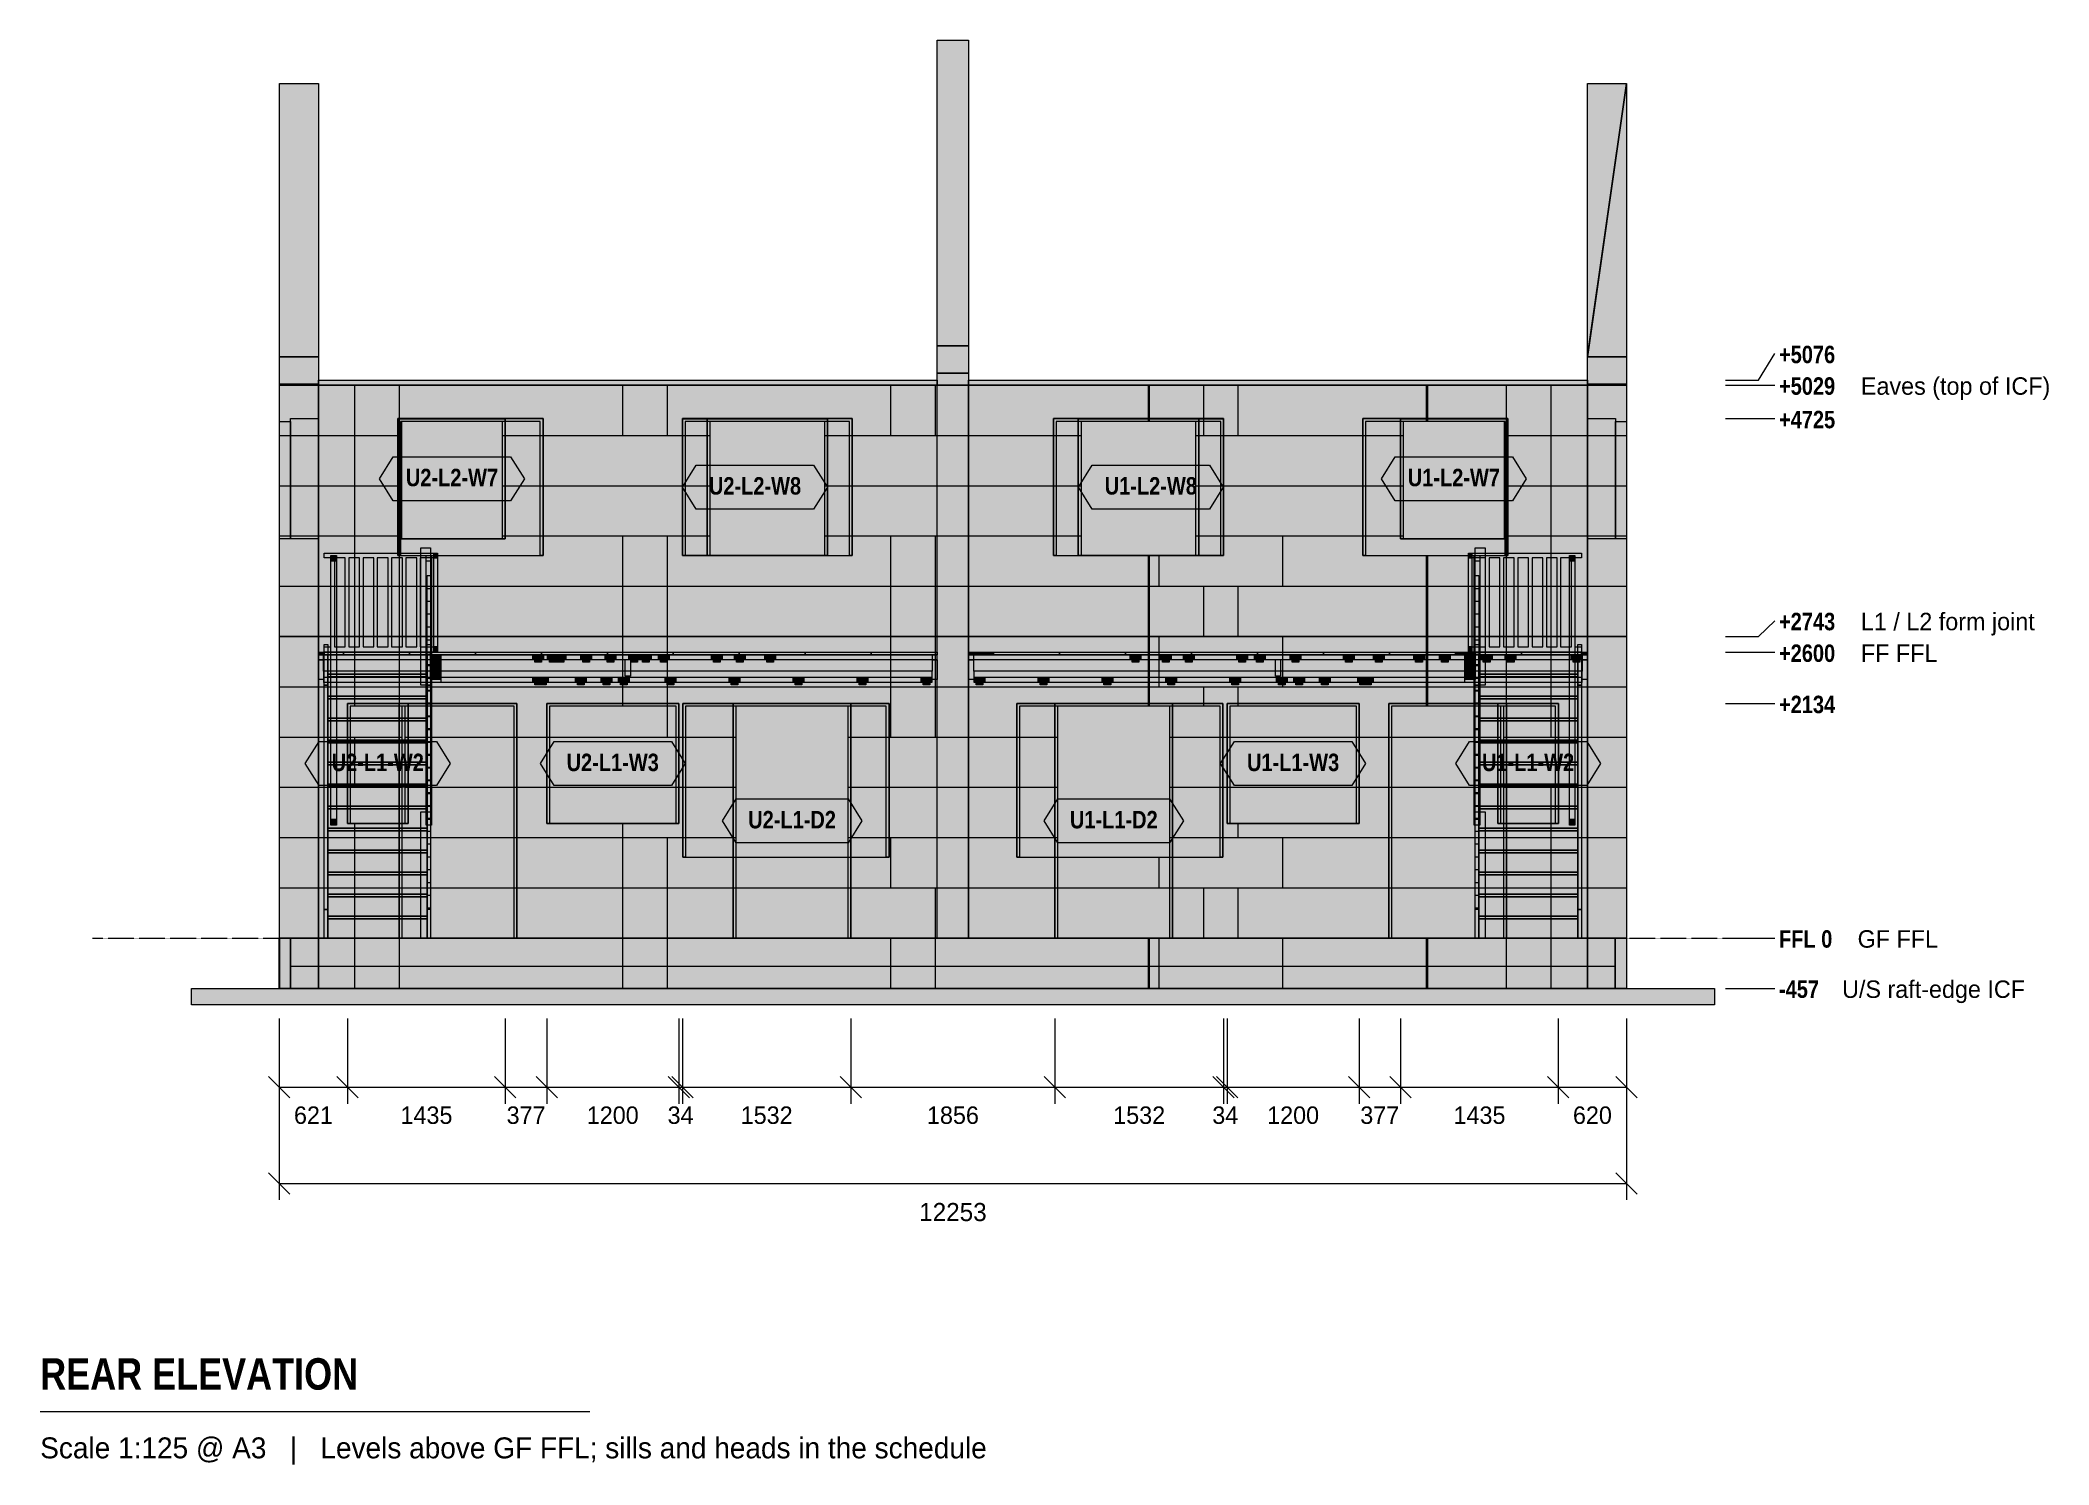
# Model space of a CAD drawing. Header units: millimetres. Extents: x -14427 to 3841, y -4791 to 8167.
import ezdxf
from ezdxf.enums import TextEntityAlignment as Align

# ---------------------------------------------------------------- set-up
doc = ezdxf.new("R2010")
doc.units = ezdxf.units.MM
doc.linetypes.add('DASHED', pattern=[1.524, 1.27, -0.254])
for name, color, linetype in [('FILL-BELOW', 7, 'Continuous'), ('FILL-C_DDC89D', 7, 'Continuous'), ('FILL-C_DEC89D', 7, 'Continuous'), ('FILL-EPS', 7, 'Continuous'), ('FILL-LIGHT', 7, 'Continuous'), ('FILL-TIMBER', 7, 'Continuous'), ('FILL-WHITE', 7, 'Continuous'), ('LINE-C_2E8C94', 7, 'Continuous'), ('LINE-C_337880', 7, 'Continuous'), ('LINE-INK', 7, 'Continuous'), ('LINE-STEEL', 7, 'Continuous'), ('LINE-STEEL-DASH', 7, 'DASHED'), ('LINE-STEEL_GREY', 7, 'Continuous'), ('LINE-TEAL_DK', 7, 'Continuous'), ('LINE-TEAL_DK-DASH', 7, 'DASHED'), ('LINE-TIMBER_DK', 7, 'Continuous'), ('TEXT-INK', 7, 'Continuous'), ('TEXT-STEEL', 7, 'Continuous'), ('TEXT-STEEL_GREY', 7, 'Continuous'), ('TEXT-TEAL_DK', 7, 'Continuous')]:
    doc.layers.add(name, color=color, linetype=linetype)
doc.styles.add('OpenSansCondensed-Bold', font='OpenSansCondensed-Bold.ttf')

msp = doc.modelspace()

# ---------------------------------------------------------------- texts
at = {"layer": 'TEXT-INK'}
for s, height, p in [('621', 158.8, (-11942, -1690)), ('1435', 158.8, (-10914, -1690)), ('377', 158.8, (-10008, -1690)), ('1200', 158.8, (-9220, -1690)), ('34', 158.8, (-8603, -1690)), ('1532', 158.8, (-7820, -1690)), ('1856', 158.8, (-6126, -1690)), ('1532', 158.8, (-4432, -1690)), ('34', 158.8, (-3649, -1690)), ('1200', 158.8, (-3032, -1690)), ('377', 158.8, (-2244, -1690)), ('1435', 158.8, (-1337, -1690)), ('620', 158.8, (-310, -1690)), ('12253', 165.1, (-6126, -2574))]:
    msp.add_text(s, height=height, dxfattribs=at).set_placement(p, align=Align.CENTER)
at = {"layer": 'TEXT-INK', "style": 'OpenSansCondensed-Bold'}
msp.add_text('REAR ELEVATION', height=285.75, dxfattribs=at).set_placement((-14427, -4107))
at = {"layer": 'TEXT-STEEL', "style": 'OpenSansCondensed-Bold'}
for s, p in [('+5076', (1387, 5229)), ('+5029', (1387, 4942)), ('+4725', (1387, 4637)), ('+2743', (1387, 2800)), ('+2600', (1387, 2512)), ('+2134', (1387, 2046)), ('FFL 0', (1387, -87)), ('-457', (1387, -544))]:
    msp.add_text(s, height=158.8, dxfattribs=at).set_placement(p)
at = {"layer": 'TEXT-STEEL'}
for s, height, p in [('Eaves (top of ICF)', 158.75, (2132, 4942)), ('L1 / L2 form joint', 158.75, (2132, 2800)), ('FF FFL', 158.8, (2132, 2512)), ('GF FFL', 158.8, (2102, -87)), ('U/S raft-edge ICF', 158.75, (1961, -544))]:
    msp.add_text(s, height=height, dxfattribs=at).set_placement(p)
at = {"layer": 'TEXT-STEEL_GREY'}
msp.add_text('Scale 1:125 @ A3   |   Levels above GF FFL; sills and heads in the schedule', height=190.5, dxfattribs=at).set_placement((-14427, -4732))
at = {"layer": 'TEXT-TEAL_DK', "style": 'OpenSansCondensed-Bold'}
for s, p in [('U2-L2-W7', (-10682, 4110)), ('U1-L2-W7', (-1570, 4110)), ('U2-L2-W8', (-7926, 4034)), ('U1-L2-W8', (-4326, 4034)), ('U2-L1-W2', (-11357, 1519)), ('U2-L1-W3', (-9220, 1519)), ('U1-L1-W3', (-3032, 1519)), ('U1-L1-W2', (-895, 1519)), ('U2-L1-D2', (-7589, 998)), ('U1-L1-D2', (-4663, 998))]:
    msp.add_text(s, height=158.8, dxfattribs=at).set_placement(p, align=Align.CENTER)

# ---------------------------------------------------------------- hatches: boundary and pattern name
at = {"layer": 'FILL-BELOW', "true_color": 0x8c8c91}
h = msp.add_hatch(color=252, dxfattribs=at)
h.dxf.hatch_style = 1
h.paths.add_polyline_path([(-11897, 2600), (-11669, 2600), (-11069, 2600), (-10469, 2600), (-9869, 2600), (-9269, 2600), (-8669, 2600), (-8069, 2600), (-7469, 2600), (-6869, 2600), (-6269, 2600), (-6269, 2578), (-6869, 2578), (-7469, 2578), (-8069, 2578), (-8669, 2578), (-9269, 2578), (-9869, 2578), (-10469, 2578), (-11069, 2578), (-11669, 2578), (-11897, 2578)])
h = msp.add_hatch(color=252, dxfattribs=at)
h.dxf.hatch_style = 1
h.paths.add_polyline_path([(-11897, 2600), (-11669, 2600), (-11669, 2578), (-11897, 2578)])
h = msp.add_hatch(color=252, dxfattribs=at)
h.dxf.hatch_style = 1
h.paths.add_polyline_path([(-11897, 2578), (-11897, 2600), (-11843, 2600), (-11843, 2578)])
h = msp.add_hatch(color=252, dxfattribs=at)
h.dxf.hatch_style = 1
h.paths.add_polyline_path([(-11897, 2600), (-11669, 2600), (-11669, 2578), (-11897, 2578)])
h = msp.add_hatch(color=252, dxfattribs=at)
h.dxf.hatch_style = 1
h.paths.add_polyline_path([(-11897, 2578), (-11897, 2600), (-11669, 2600), (-11069, 2600), (-10469, 2600), (-9869, 2600), (-9269, 2600), (-8669, 2600), (-8069, 2600), (-7469, 2600), (-6869, 2600), (-6269, 2600), (-6269, 2578), (-6869, 2578), (-7469, 2578), (-8069, 2578), (-8669, 2578), (-9269, 2578), (-9869, 2578), (-10469, 2578), (-11069, 2578), (-11669, 2578)])
h = msp.add_hatch(color=252, dxfattribs=at)
h.dxf.hatch_style = 1
h.paths.add_polyline_path([(-11843, 2578), (-11843, 2600), (-11669, 2600), (-11069, 2600), (-10876, 2600), (-10876, 2578), (-11069, 2578), (-11669, 2578)])
h = msp.add_hatch(color=252, dxfattribs=at)
h.dxf.hatch_style = 1
h.paths.add_polyline_path([(-11843, 2600), (-11669, 2600), (-11069, 2600), (-10876, 2600), (-10876, 2578), (-11069, 2578), (-11669, 2578), (-11843, 2578)])
h = msp.add_hatch(color=252, dxfattribs=at)
h.dxf.hatch_style = 1
h.paths.add_polyline_path([(-11669, 2578), (-11669, 2600), (-11069, 2600), (-11069, 2578)])
h = msp.add_hatch(color=252, dxfattribs=at)
h.dxf.hatch_style = 1
h.paths.add_polyline_path([(-11669, 2578), (-11669, 2600), (-11069, 2600), (-11069, 2578)])
h = msp.add_hatch(color=252, dxfattribs=at)
h.dxf.hatch_style = 1
h.paths.add_polyline_path([(-11069, 2600), (-10469, 2600), (-10469, 2578), (-11069, 2578)])
h = msp.add_hatch(color=252, dxfattribs=at)
h.dxf.hatch_style = 1
h.paths.add_polyline_path([(-11069, 2600), (-10469, 2600), (-10469, 2578), (-11069, 2578)])
h = msp.add_hatch(color=252, dxfattribs=at)
h.dxf.hatch_style = 1
h.paths.add_polyline_path([(-10876, 2600), (-10469, 2600), (-10469, 2578), (-10876, 2578)])
h = msp.add_hatch(color=252, dxfattribs=at)
h.dxf.hatch_style = 1
h.paths.add_polyline_path([(-10469, 2600), (-9869, 2600), (-9869, 2578), (-10469, 2578)])
h = msp.add_hatch(color=252, dxfattribs=at)
h.dxf.hatch_style = 1
h.paths.add_polyline_path([(-10469, 2578), (-10469, 2600), (-9869, 2600), (-9869, 2578)])
h = msp.add_hatch(color=252, dxfattribs=at)
h.dxf.hatch_style = 1
h.paths.add_polyline_path([(-10469, 2578), (-10469, 2600), (-9869, 2600), (-9869, 2578)])
h = msp.add_hatch(color=252, dxfattribs=at)
h.dxf.hatch_style = 1
h.paths.add_polyline_path([(-9869, 2578), (-9869, 2600), (-9269, 2600), (-9269, 2578)])
h = msp.add_hatch(color=252, dxfattribs=at)
h.dxf.hatch_style = 1
h.paths.add_polyline_path([(-9869, 2578), (-9869, 2600), (-9269, 2600), (-9269, 2578)])
h = msp.add_hatch(color=252, dxfattribs=at)
h.dxf.hatch_style = 1
h.paths.add_polyline_path([(-9869, 2578), (-9869, 2600), (-9269, 2600), (-9269, 2578)])
h = msp.add_hatch(color=252, dxfattribs=at)
h.dxf.hatch_style = 1
h.paths.add_polyline_path([(-9269, 2600), (-8669, 2600), (-8669, 2578), (-9269, 2578)])
h = msp.add_hatch(color=252, dxfattribs=at)
h.dxf.hatch_style = 1
h.paths.add_polyline_path([(-9269, 2578), (-9269, 2600), (-8669, 2600), (-8669, 2578)])
h = msp.add_hatch(color=252, dxfattribs=at)
h.dxf.hatch_style = 1
h.paths.add_polyline_path([(-9269, 2578), (-9269, 2600), (-8669, 2600), (-8669, 2578)])
h = msp.add_hatch(color=252, dxfattribs=at)
h.dxf.hatch_style = 1
h.paths.add_polyline_path([(-8669, 2578), (-8669, 2600), (-8069, 2600), (-8069, 2578)])
h = msp.add_hatch(color=252, dxfattribs=at)
h.dxf.hatch_style = 1
h.paths.add_polyline_path([(-8669, 2578), (-8669, 2600), (-8069, 2600), (-8069, 2578)])
h = msp.add_hatch(color=252, dxfattribs=at)
h.dxf.hatch_style = 1
h.paths.add_polyline_path([(-8669, 2578), (-8669, 2600), (-8069, 2600), (-8069, 2578)])
h = msp.add_hatch(color=252, dxfattribs=at)
h.dxf.hatch_style = 1
h.paths.add_polyline_path([(-8069, 2600), (-7469, 2600), (-7469, 2578), (-8069, 2578)])
h = msp.add_hatch(color=252, dxfattribs=at)
h.dxf.hatch_style = 1
h.paths.add_polyline_path([(-8069, 2600), (-7469, 2600), (-7469, 2578), (-8069, 2578)])
h = msp.add_hatch(color=252, dxfattribs=at)
h.dxf.hatch_style = 1
h.paths.add_polyline_path([(-8069, 2600), (-7469, 2600), (-7469, 2578), (-8069, 2578)])
h = msp.add_hatch(color=252, dxfattribs=at)
h.dxf.hatch_style = 1
h.paths.add_polyline_path([(-7469, 2578), (-7469, 2600), (-6869, 2600), (-6869, 2578)])
h = msp.add_hatch(color=252, dxfattribs=at)
h.dxf.hatch_style = 1
h.paths.add_polyline_path([(-7469, 2578), (-7469, 2600), (-6869, 2600), (-6869, 2578)])
h = msp.add_hatch(color=252, dxfattribs=at)
h.dxf.hatch_style = 1
h.paths.add_polyline_path([(-7469, 2578), (-7469, 2600), (-6869, 2600), (-6869, 2578)])
h = msp.add_hatch(color=252, dxfattribs=at)
h.dxf.hatch_style = 1
h.paths.add_polyline_path([(-6869, 2600), (-6269, 2600), (-6269, 2578), (-6869, 2578)])
h = msp.add_hatch(color=252, dxfattribs=at)
h.dxf.hatch_style = 1
h.paths.add_polyline_path([(-6869, 2600), (-6269, 2600), (-6269, 2578), (-6869, 2578)])
h = msp.add_hatch(color=252, dxfattribs=at)
h.dxf.hatch_style = 1
h.paths.add_polyline_path([(-6869, 2600), (-6269, 2600), (-6269, 2578), (-6869, 2578)])
h = msp.add_hatch(color=252, dxfattribs=at)
h.dxf.hatch_style = 1
h.paths.add_polyline_path([(-5983, 2600), (-5756, 2600), (-5156, 2600), (-4556, 2600), (-3956, 2600), (-3356, 2600), (-2756, 2600), (-2156, 2600), (-1556, 2600), (-956, 2600), (-356, 2600), (-356, 2578), (-956, 2578), (-1556, 2578), (-2156, 2578), (-2756, 2578), (-3356, 2578), (-3956, 2578), (-4556, 2578), (-5156, 2578), (-5756, 2578), (-5983, 2578)])
h = msp.add_hatch(color=252, dxfattribs=at)
h.dxf.hatch_style = 1
h.paths.add_polyline_path([(-5983, 2600), (-5756, 2600), (-5756, 2578), (-5983, 2578)])
h = msp.add_hatch(color=252, dxfattribs=at)
h.dxf.hatch_style = 1
h.paths.add_polyline_path([(-5983, 2600), (-5756, 2600), (-5756, 2578), (-5983, 2578)])
h = msp.add_hatch(color=252, dxfattribs=at)
h.dxf.hatch_style = 1
h.paths.add_polyline_path([(-5983, 2600), (-5756, 2600), (-5756, 2578), (-5983, 2578)])
h = msp.add_hatch(color=252, dxfattribs=at)
h.dxf.hatch_style = 1
h.paths.add_polyline_path([(-5983, 2578), (-5983, 2600), (-5756, 2600), (-5156, 2600), (-4556, 2600), (-3956, 2600), (-3356, 2600), (-2756, 2600), (-2156, 2600), (-1556, 2600), (-956, 2600), (-356, 2600), (-356, 2578), (-956, 2578), (-1556, 2578), (-2156, 2578), (-2756, 2578), (-3356, 2578), (-3956, 2578), (-4556, 2578), (-5156, 2578), (-5756, 2578)])
h = msp.add_hatch(color=252, dxfattribs=at)
h.dxf.hatch_style = 1
h.paths.add_polyline_path([(-5756, 2578), (-5756, 2600), (-5156, 2600), (-5156, 2578)])
h = msp.add_hatch(color=252, dxfattribs=at)
h.dxf.hatch_style = 1
h.paths.add_polyline_path([(-5756, 2600), (-5156, 2600), (-5156, 2578), (-5756, 2578)])
h = msp.add_hatch(color=252, dxfattribs=at)
h.dxf.hatch_style = 1
h.paths.add_polyline_path([(-5756, 2600), (-5156, 2600), (-5156, 2578), (-5756, 2578)])
h = msp.add_hatch(color=252, dxfattribs=at)
h.dxf.hatch_style = 1
h.paths.add_polyline_path([(-5156, 2600), (-4556, 2600), (-4556, 2578), (-5156, 2578)])
h = msp.add_hatch(color=252, dxfattribs=at)
h.dxf.hatch_style = 1
h.paths.add_polyline_path([(-5156, 2578), (-5156, 2600), (-4556, 2600), (-4556, 2578)])
h = msp.add_hatch(color=252, dxfattribs=at)
h.dxf.hatch_style = 1
h.paths.add_polyline_path([(-5156, 2600), (-4556, 2600), (-4556, 2578), (-5156, 2578)])
h = msp.add_hatch(color=252, dxfattribs=at)
h.dxf.hatch_style = 1
h.paths.add_polyline_path([(-4556, 2578), (-4556, 2600), (-3956, 2600), (-3956, 2578)])
h = msp.add_hatch(color=252, dxfattribs=at)
h.dxf.hatch_style = 1
h.paths.add_polyline_path([(-4556, 2600), (-3956, 2600), (-3956, 2578), (-4556, 2578)])
h = msp.add_hatch(color=252, dxfattribs=at)
h.dxf.hatch_style = 1
h.paths.add_polyline_path([(-4556, 2600), (-3956, 2600), (-3956, 2578), (-4556, 2578)])
h = msp.add_hatch(color=252, dxfattribs=at)
h.dxf.hatch_style = 1
h.paths.add_polyline_path([(-3956, 2578), (-3956, 2600), (-3356, 2600), (-3356, 2578)])
h = msp.add_hatch(color=252, dxfattribs=at)
h.dxf.hatch_style = 1
h.paths.add_polyline_path([(-3956, 2578), (-3956, 2600), (-3356, 2600), (-3356, 2578)])
h = msp.add_hatch(color=252, dxfattribs=at)
h.dxf.hatch_style = 1
h.paths.add_polyline_path([(-3956, 2578), (-3956, 2600), (-3356, 2600), (-3356, 2578)])
h = msp.add_hatch(color=252, dxfattribs=at)
h.dxf.hatch_style = 1
h.paths.add_polyline_path([(-3356, 2578), (-3356, 2600), (-2756, 2600), (-2756, 2578)])
h = msp.add_hatch(color=252, dxfattribs=at)
h.dxf.hatch_style = 1
h.paths.add_polyline_path([(-3356, 2578), (-3356, 2600), (-2756, 2600), (-2756, 2578)])
h = msp.add_hatch(color=252, dxfattribs=at)
h.dxf.hatch_style = 1
h.paths.add_polyline_path([(-3356, 2578), (-3356, 2600), (-2756, 2600), (-2756, 2578)])
h = msp.add_hatch(color=252, dxfattribs=at)
h.dxf.hatch_style = 1
h.paths.add_polyline_path([(-2756, 2578), (-2756, 2600), (-2156, 2600), (-2156, 2578)])
h = msp.add_hatch(color=252, dxfattribs=at)
h.dxf.hatch_style = 1
h.paths.add_polyline_path([(-2756, 2578), (-2756, 2600), (-2156, 2600), (-2156, 2578)])
h = msp.add_hatch(color=252, dxfattribs=at)
h.dxf.hatch_style = 1
h.paths.add_polyline_path([(-2756, 2578), (-2756, 2600), (-2156, 2600), (-2156, 2578)])
h = msp.add_hatch(color=252, dxfattribs=at)
h.dxf.hatch_style = 1
h.paths.add_polyline_path([(-2156, 2578), (-2156, 2600), (-1556, 2600), (-1556, 2578)])
h = msp.add_hatch(color=252, dxfattribs=at)
h.dxf.hatch_style = 1
h.paths.add_polyline_path([(-2156, 2578), (-2156, 2600), (-1556, 2600), (-1556, 2578)])
h = msp.add_hatch(color=252, dxfattribs=at)
h.dxf.hatch_style = 1
h.paths.add_polyline_path([(-2156, 2578), (-2156, 2600), (-1556, 2600), (-1556, 2578)])
h = msp.add_hatch(color=252, dxfattribs=at)
h.dxf.hatch_style = 1
h.paths.add_polyline_path([(-1556, 2578), (-1556, 2600), (-956, 2600), (-956, 2578)])
h = msp.add_hatch(color=252, dxfattribs=at)
h.dxf.hatch_style = 1
h.paths.add_polyline_path([(-1556, 2600), (-1376, 2600), (-1376, 2578), (-1556, 2578)])
h = msp.add_hatch(color=252, dxfattribs=at)
h.dxf.hatch_style = 1
h.paths.add_polyline_path([(-1556, 2578), (-1556, 2600), (-956, 2600), (-956, 2578)])
h = msp.add_hatch(color=252, dxfattribs=at)
h.dxf.hatch_style = 1
h.paths.add_polyline_path([(-1376, 2578), (-1376, 2600), (-956, 2600), (-409, 2600), (-409, 2578), (-956, 2578)])
h = msp.add_hatch(color=252, dxfattribs=at)
h.dxf.hatch_style = 1
h.paths.add_polyline_path([(-1376, 2600), (-956, 2600), (-409, 2600), (-409, 2578), (-956, 2578), (-1376, 2578)])
h = msp.add_hatch(color=252, dxfattribs=at)
h.dxf.hatch_style = 1
h.paths.add_polyline_path([(-956, 2578), (-956, 2600), (-356, 2600), (-356, 2578)])
h = msp.add_hatch(color=252, dxfattribs=at)
h.dxf.hatch_style = 1
h.paths.add_polyline_path([(-956, 2578), (-956, 2600), (-356, 2600), (-356, 2578)])
h = msp.add_hatch(color=252, dxfattribs=at)
h.dxf.hatch_style = 1
h.paths.add_polyline_path([(-409, 2578), (-409, 2600), (-356, 2600), (-356, 2578)])
at = {"layer": 'FILL-C_DDC89D', "true_color": 0xddc89d}
h = msp.add_hatch(color=9, dxfattribs=at)
h.dxf.hatch_style = 1
h.paths.add_polyline_path([(-11843, 260), (-11843, 2671), (-11811, 2671), (-11811, 260)])
h = msp.add_hatch(color=9, dxfattribs=at)
h.dxf.hatch_style = 1
h.paths.add_polyline_path([(-10908, 260), (-10908, 2671), (-10876, 2671), (-10876, 260)])
h = msp.add_hatch(color=9, dxfattribs=at)
h.dxf.hatch_style = 1
h.paths.add_polyline_path([(-1376, 260), (-1376, 2671), (-1344, 2671), (-1344, 260)])
h = msp.add_hatch(color=9, dxfattribs=at)
h.dxf.hatch_style = 1
h.paths.add_polyline_path([(-441, 260), (-441, 2671), (-409, 2671), (-409, 260)])
at = {"layer": 'FILL-C_DEC89D', "true_color": 0xdec89d}
h = msp.add_hatch(color=31, dxfattribs=at)
h.dxf.hatch_style = 1
h.paths.add_polyline_path([(-11783, 1078), (-11783, 3480), (-11733, 3480), (-11733, 1078)])
h = msp.add_hatch(color=31, dxfattribs=at)
h.dxf.hatch_style = 1
h.paths.add_polyline_path([(-10917, 1078), (-10917, 3480), (-10867, 3480), (-10867, 1078)])
h = msp.add_hatch(color=31, dxfattribs=at)
h.dxf.hatch_style = 1
h.paths.add_polyline_path([(-1385, 1078), (-1385, 3480), (-1335, 3480), (-1335, 1078)])
h = msp.add_hatch(color=31, dxfattribs=at)
h.dxf.hatch_style = 1
h.paths.add_polyline_path([(-519, 1078), (-519, 3480), (-469, 3480), (-469, 1078)])
h = msp.add_hatch(color=31, dxfattribs=at)
h.dxf.hatch_style = 1
h.paths.add_polyline_path([(-11783, 3430), (-11733, 3430), (-11733, 1028), (-11783, 1028)])
h = msp.add_hatch(color=31, dxfattribs=at)
h.dxf.hatch_style = 1
h.paths.add_polyline_path([(-10917, 3430), (-10867, 3430), (-10867, 1028), (-10917, 1028)])
h = msp.add_hatch(color=31, dxfattribs=at)
h.dxf.hatch_style = 1
h.paths.add_polyline_path([(-1385, 3430), (-1335, 3430), (-1335, 1028), (-1385, 1028)])
h = msp.add_hatch(color=31, dxfattribs=at)
h.dxf.hatch_style = 1
h.paths.add_polyline_path([(-519, 3430), (-469, 3430), (-469, 1028), (-519, 1028)])
h = msp.add_hatch(color=31, dxfattribs=at)
h.dxf.hatch_style = 1
h.paths.add_polyline_path([(-11843, 2301), (-11843, 2301), (-11843, 2301), (-11811, 2301), (-11811, 0), (-11811, 0), (-11811, 0), (-11843, 0)])
h = msp.add_hatch(color=31, dxfattribs=at)
h.dxf.hatch_style = 1
h.paths.add_polyline_path([(-10908, 2301), (-10908, 2301), (-10908, 2301), (-10876, 2301), (-10876, 0), (-10876, 0), (-10876, 0), (-10908, 0)])
h = msp.add_hatch(color=31, dxfattribs=at)
h.dxf.hatch_style = 1
h.paths.add_polyline_path([(-1376, 2301), (-1344, 2301), (-1344, 0), (-1376, 0)])
h = msp.add_hatch(color=31, dxfattribs=at)
h.dxf.hatch_style = 1
h.paths.add_polyline_path([(-441, 2301), (-409, 2301), (-409, 0), (-441, 0)])
at = {"layer": 'FILL-EPS', "true_color": 0xbae9e9}
h = msp.add_hatch(color=254, dxfattribs=at)
h.dxf.hatch_style = 1
h.paths.add_polyline_path([(-6269, 5387), (-6269, 8167), (-6047, 8167), (-5983, 8167), (-5983, 5387), (-6047, 5387)])
h = msp.add_hatch(color=254, dxfattribs=at)
h.dxf.hatch_style = 1
h.paths.add_polyline_path([(-12252, 7772), (-11897, 7772), (-11897, 7731), (-11897, 7731), (-11897, 5295), (-11897, 5295), (-11897, 5288), (-12252, 5288)])
h = msp.add_hatch(color=254, dxfattribs=at)
h.dxf.hatch_style = 1
h.paths.add_polyline_path([(-356, 7772), (0, 7772), (0, 5288), (-355, 5288), (-287, 5763), (-288, 5763), (-355, 5295), (-356, 5295), (-356, 7772), (-356, 7772)])
h = msp.add_hatch(color=254, dxfattribs=at)
h.dxf.hatch_style = 1
h.paths.add_polyline_path([(-355, 5288), (-355, 5295), (0, 7772)])
at = {"layer": 'FILL-EPS', "true_color": 0xccffff}
h = msp.add_hatch(color=7, dxfattribs=at)
h.dxf.hatch_style = 1
h.paths.add_polyline_path([(-6269, 4213), (-6269, 5387), (-5983, 5387), (-5983, 5389), (-5983, 5387), (-5983, 5387), (-5983, 2743), (-6269, 2743)])
at = {"layer": 'FILL-EPS', "true_color": 0xbae9e9}
h = msp.add_hatch(color=254, dxfattribs=at)
h.dxf.hatch_style = 1
h.paths.add_polyline_path([(-6269, 5138), (-6269, 5387), (-6047, 5387), (-5983, 5387), (-5983, 5138), (-6047, 5138)])
at = {"layer": 'FILL-EPS', "true_color": 0xccffff}
h = msp.add_hatch(color=7, dxfattribs=at)
h.dxf.hatch_style = 1
h.paths.add_polyline_path([(-6269, 5029), (-6269, 5387), (-5983, 5387), (-5983, 5029)])
h = msp.add_hatch(color=7, dxfattribs=at)
h.dxf.hatch_style = 1
h.paths.add_polyline_path([(-6269, 2743), (-6269, 4213), (-6269, 4213), (-6269, 4214), (-6269, 5387), (-5983, 5387), (-5983, 2743)])
h = msp.add_hatch(color=7, dxfattribs=at)
h.dxf.hatch_style = 1
h.paths.add_polyline_path([(-6269, 5387), (-5983, 5387), (-5983, 5029), (-6269, 5029)])
at = {"layer": 'FILL-EPS', "true_color": 0xbae9e9}
h = msp.add_hatch(color=254, dxfattribs=at)
h.dxf.hatch_style = 1
h.paths.add_polyline_path([(-12252, 5039), (-12252, 5288), (-11897, 5288), (-11897, 5039)])
at = {"layer": 'FILL-EPS', "true_color": 0xccffff}
h = msp.add_hatch(color=7, dxfattribs=at)
h.dxf.hatch_style = 1
h.paths.add_polyline_path([(-12252, 5288), (-11897, 5288), (-11897, 5031), (-11897, 5031), (-11897, 4214), (-11897, 4214), (-11897, 2743), (-11897, 2743), (-12252, 2743), (-12252, 4214), (-12252, 4214), (-12252, 4214)])
h = msp.add_hatch(color=7, dxfattribs=at)
h.dxf.hatch_style = 1
h.paths.add_polyline_path([(-12252, 5288), (-12252, 5288), (-11897, 5288), (-11897, 5029), (-11897, 5029), (-11897, 4214), (-11897, 4213), (-11897, 4213), (-11897, 4213), (-11897, 4213), (-11897, 4213), (-11897, 2743), (-12252, 2743), (-12252, 4213), (-12252, 5288), (-12252, 5288)])
h = msp.add_hatch(color=7, dxfattribs=at)
h.dxf.hatch_style = 1
h.paths.add_polyline_path([(-12252, 5288), (-11897, 5288), (-11897, 5029), (-11897, 5029), (-11897, 4214), (-11897, 2743), (-12252, 2743), (-12252, 4214), (-12252, 4214), (-12252, 4214)])
h = msp.add_hatch(color=7, dxfattribs=at)
h.dxf.hatch_style = 1
h.paths.add_polyline_path([(-12252, 5288), (-12252, 5288), (-11897, 5288), (-11897, 5031), (-11897, 5031), (-11897, 5029), (-11897, 5029), (-11897, 4214), (-11897, 4214), (-11897, 4214), (-11897, 2743), (-11897, 2743), (-11897, 2743), (-11897, 2742), (-11897, 2743), (-12252, 2743), (-12252, 4213), (-12252, 5288), (-12252, 5288)])
h = msp.add_hatch(color=7, dxfattribs=at)
h.dxf.hatch_style = 1
h.paths.add_polyline_path([(-6269, 5138), (-5983, 5138), (-5983, 5029), (-6269, 5029)])
h = msp.add_hatch(color=7, dxfattribs=at)
h.dxf.hatch_style = 1
h.paths.add_polyline_path([(-6269, 5029), (-6269, 5138), (-5983, 5138), (-5983, 5029)])
h = msp.add_hatch(color=7, dxfattribs=at)
h.dxf.hatch_style = 1
h.paths.add_polyline_path([(-356, 2742), (-356, 5029), (-356, 5029), (-356, 5031), (-355, 5031), (-355, 5288), (0, 5288), (0, 4214), (0, 2743), (-356, 2743)])
h = msp.add_hatch(color=7, dxfattribs=at)
h.dxf.hatch_style = 1
h.paths.add_polyline_path([(-356, 4213), (-356, 5029), (-355, 5029), (-355, 5288), (0, 5288), (0, 4213), (0, 4213), (0, 4213), (0, 4212), (0, 2743), (-356, 2743)])
h = msp.add_hatch(color=7, dxfattribs=at)
h.dxf.hatch_style = 1
h.paths.add_polyline_path([(-356, 2743), (-356, 4212), (-356, 4213), (-356, 4213), (-356, 4214), (-356, 5029), (-355, 5029), (-355, 5288), (0, 5288), (0, 4214), (0, 4213), (0, 4213), (0, 2743)])
h = msp.add_hatch(color=7, dxfattribs=at)
h.dxf.hatch_style = 1
h.paths.add_polyline_path([(-356, 5029), (-356, 5029), (-356, 5031), (-355, 5031), (-355, 5288), (0, 5288), (0, 4213), (0, 4213), (0, 4213), (0, 4212), (0, 2743), (-356, 2743), (-356, 2743), (-356, 4213), (-356, 4213), (-356, 4213), (-356, 5029)])
at = {"layer": 'FILL-EPS', "true_color": 0xbae9e9}
h = msp.add_hatch(color=254, dxfattribs=at)
h.dxf.hatch_style = 1
h.paths.add_polyline_path([(-355, 5288), (0, 5288), (0, 5039), (-107, 5039), (-355, 5039)])
at = {"layer": 'FILL-EPS', "true_color": 0xccffff}
h = msp.add_hatch(color=7, dxfattribs=at)
h.dxf.hatch_style = 1
h.paths.add_polyline_path([(-12252, 5039), (-12252, 5039), (-12252, 5039), (-12252, 5039), (-12253, 5039), (-12252, 5039), (-11897, 5039), (-11897, 5029), (-11897, 5029), (-11897, 4214), (-11897, 4214), (-11897, 4214), (-11897, 2743), (-12252, 2743), (-12252, 4213)])
h = msp.add_hatch(color=7, dxfattribs=at)
h.dxf.hatch_style = 1
h.paths.add_polyline_path([(-12252, 2743), (-12252, 4214), (-12252, 4214), (-12252, 4214), (-12252, 5039), (-11897, 5039), (-11897, 5028), (-11897, 5029), (-11897, 4214), (-11897, 2743)])
h = msp.add_hatch(color=7, dxfattribs=at)
h.dxf.hatch_style = 1
h.paths.add_polyline_path([(-11898, 5029), (-11898, 5029), (-11898, 5029), (-11898, 5029), (-11898, 5029), (-11898, 5029), (-11898, 5029), (-11898, 5029), (-11898, 5029), (-11898, 5029), (-11898, 5029), (-11898, 5029), (-11898, 5029), (-11898, 5029), (-11898, 5029), (-11897, 5029)])
h = msp.add_hatch(color=7, dxfattribs=at)
h.dxf.hatch_style = 1
h.paths.add_polyline_path([(-11898, 5029), (-11898, 5029), (-11898, 5029), (-11898, 5029), (-11898, 5029), (-11898, 5029), (-11898, 5029), (-11897, 5029)])
h = msp.add_hatch(color=7, dxfattribs=at)
h.dxf.hatch_style = 1
h.paths.add_polyline_path([(-11897, 5029), (-356, 5029), (-356, 2743), (-11897, 2743)])
h.paths.add_polyline_path([(-2374, 4700), (-2374, 3480), (-1104, 3480), (-1104, 4700)], flags=0)
h.paths.add_polyline_path([(-5186, 4700), (-5186, 3480), (-3916, 3480), (-3916, 4700)], flags=0)
h.paths.add_polyline_path([(-8337, 4700), (-8337, 3480), (-7066, 3480), (-7066, 4700)], flags=0)
h.paths.add_polyline_path([(-9879, 4700), (-11149, 4700), (-11149, 3480), (-9879, 3480)], flags=0)
h = msp.add_hatch(color=7, dxfattribs=at)
h.dxf.hatch_style = 1
h.paths.add_polyline_path([(-11897, 5029), (-356, 5029), (-356, 2743), (-11897, 2743)])
h.paths.add_polyline_path([(-1078, 3480), (-1078, 4725), (-2399, 4725), (-2399, 3480)], flags=0)
h.paths.add_polyline_path([(-5212, 3480), (-3891, 3480), (-3891, 4725), (-5212, 4725)], flags=0)
h.paths.add_polyline_path([(-8362, 3480), (-7041, 3480), (-7041, 4725), (-8362, 4725)], flags=0)
h.paths.add_polyline_path([(-9854, 4725), (-11174, 4725), (-11174, 3480), (-9854, 3480)], flags=0)
h = msp.add_hatch(color=7, dxfattribs=at)
h.dxf.hatch_style = 1
h.paths.add_polyline_path([(-11897, 5029), (-356, 5029), (-356, 2743), (-11897, 2743)])
h.paths.add_polyline_path([(-2055, 4725), (-2055, 3633), (-1084, 3633), (-1084, 4725)], flags=0)
h.paths.add_polyline_path([(-4986, 4725), (-4986, 3480), (-3666, 3480), (-3666, 4725)], flags=0)
h.paths.add_polyline_path([(-8586, 4725), (-8586, 3480), (-7266, 3480), (-7266, 4725)], flags=0)
h.paths.add_polyline_path([(-10197, 3633), (-10197, 4725), (-11167, 4725), (-11167, 3633)], flags=0)
h = msp.add_hatch(color=7, dxfattribs=at)
h.dxf.hatch_style = 1
h.paths.add_polyline_path([(-11897, 2743), (-11897, 5029), (-356, 5029), (-356, 2743)])
h.paths.add_polyline_path([(-1110, 3633), (-1110, 4700), (-2030, 4700), (-2030, 3633)], flags=0)
h.paths.add_polyline_path([(-4961, 3480), (-3690, 3480), (-3690, 4700), (-4961, 4700)], flags=0)
h.paths.add_polyline_path([(-8561, 3480), (-7291, 3480), (-7291, 4700), (-8561, 4700)], flags=0)
h.paths.add_polyline_path([(-11142, 3633), (-10222, 3633), (-10222, 4700), (-11142, 4700)], flags=0)
h = msp.add_hatch(color=7, dxfattribs=at)
h.dxf.hatch_style = 1
h.paths.add_polyline_path([(-356, 5029), (-355, 5028), (-355, 5039), (0, 5039), (0, 4214), (0, 4214), (0, 4214), (0, 4214), (0, 4213), (0, 2743), (-356, 2743), (-356, 4213), (-356, 4214)])
h = msp.add_hatch(color=7, dxfattribs=at)
h.dxf.hatch_style = 1
h.paths.add_polyline_path([(-356, 4214), (-356, 4214), (-356, 5029), (-355, 5029), (-355, 5039), (0, 5039), (0, 4213), (0, 4213), (0, 4213), (0, 2743), (-356, 2743), (-356, 4213)])
h = msp.add_hatch(color=7, dxfattribs=at)
h.dxf.hatch_style = 1
h.paths.add_polyline_path([(-356, 5029), (-354, 5030), (-354, 5029), (-354, 5029), (-354, 5029), (-354, 5029), (-354, 5029), (-354, 5029), (-354, 5029), (-354, 5029), (-354, 5029), (-354, 5029), (-354, 5029), (-354, 5029)])
h = msp.add_hatch(color=7, dxfattribs=at)
h.dxf.hatch_style = 1
h.paths.add_polyline_path([(-356, 5029), (-354, 5029), (-354, 5029), (-354, 5029), (-354, 5029), (-354, 5029), (-354, 5029), (-354, 5029), (-354, 5029), (-354, 5029), (-354, 5029), (-354, 5029)])
h = msp.add_hatch(color=7, dxfattribs=at)
h.dxf.hatch_style = 1
h.paths.add_polyline_path([(-12252, 3633), (-12252, 4700), (-12152, 4700), (-12152, 3633)])
h = msp.add_hatch(color=7, dxfattribs=at)
h.dxf.hatch_style = 1
h.paths.add_polyline_path([(-12252, 4700), (-12152, 4700), (-12152, 3633), (-12252, 3633)])
h = msp.add_hatch(color=7, dxfattribs=at)
h.dxf.hatch_style = 1
h.paths.add_polyline_path([(-12152, 3633), (-12152, 4725), (-11897, 4725), (-11897, 3633)])
h = msp.add_hatch(color=7, dxfattribs=at)
h.dxf.hatch_style = 1
h.paths.add_polyline_path([(-12152, 4725), (-11897, 4725), (-11897, 3633), (-12152, 3633)])
h = msp.add_hatch(color=7, dxfattribs=at)
h.dxf.hatch_style = 1
h.paths.add_polyline_path([(-11174, 4725), (-9854, 4725), (-9854, 3480), (-9879, 3480), (-9879, 4700), (-11149, 4700), (-11149, 3480), (-11174, 3480)])
h = msp.add_hatch(color=7, dxfattribs=at)
h.dxf.hatch_style = 1
h.paths.add_polyline_path([(-11167, 4725), (-10197, 4725), (-10197, 3633), (-10222, 3633), (-10222, 4700), (-11142, 4700), (-11142, 3633), (-11167, 3633)])
h = msp.add_hatch(color=7, dxfattribs=at)
h.dxf.hatch_style = 1
h.paths.add_polyline_path([(-8586, 4725), (-7266, 4725), (-7266, 3480), (-7291, 3480), (-7291, 4700), (-8561, 4700), (-8561, 3480), (-8586, 3480)])
h = msp.add_hatch(color=7, dxfattribs=at)
h.dxf.hatch_style = 1
h.paths.add_polyline_path([(-8362, 4725), (-7041, 4725), (-7041, 3480), (-7066, 3480), (-7066, 4700), (-8337, 4700), (-8337, 3480), (-8362, 3480)])
h = msp.add_hatch(color=7, dxfattribs=at)
h.dxf.hatch_style = 1
h.paths.add_polyline_path([(-5212, 4725), (-3891, 4725), (-3891, 3480), (-3916, 3480), (-3916, 4700), (-5186, 4700), (-5186, 3480), (-5212, 3480)])
h = msp.add_hatch(color=7, dxfattribs=at)
h.dxf.hatch_style = 1
h.paths.add_polyline_path([(-4986, 4725), (-3666, 4725), (-3666, 3480), (-3690, 3480), (-3690, 4700), (-4961, 4700), (-4961, 3480), (-4986, 3480)])
h = msp.add_hatch(color=7, dxfattribs=at)
h.dxf.hatch_style = 1
h.paths.add_polyline_path([(-2399, 4725), (-1078, 4725), (-1078, 3480), (-1104, 3480), (-1104, 4700), (-2374, 4700), (-2374, 3480), (-2399, 3480)])
h = msp.add_hatch(color=7, dxfattribs=at)
h.dxf.hatch_style = 1
h.paths.add_polyline_path([(-2055, 4725), (-1084, 4725), (-1084, 3633), (-1110, 3633), (-1110, 4700), (-2030, 4700), (-2030, 3633), (-2055, 3633)])
h = msp.add_hatch(color=7, dxfattribs=at)
h.dxf.hatch_style = 1
h.paths.add_polyline_path([(-356, 3633), (-356, 4725), (-101, 4725), (-101, 3633)])
h = msp.add_hatch(color=7, dxfattribs=at)
h.dxf.hatch_style = 1
h.paths.add_polyline_path([(-356, 4725), (-101, 4725), (-101, 3633), (-356, 3633)])
h = msp.add_hatch(color=7, dxfattribs=at)
h.dxf.hatch_style = 1
h.paths.add_polyline_path([(-101, 3633), (-101, 4700), (0, 4700), (0, 3633), (-101, 3633)])
h = msp.add_hatch(color=7, dxfattribs=at)
h.dxf.hatch_style = 1
h.paths.add_polyline_path([(-101, 4700), (0, 4700), (0, 3633), (-101, 3633)])
h = msp.add_hatch(color=7, dxfattribs=at)
h.dxf.hatch_style = 1
h.paths.add_polyline_path([(-12252, 0), (-12252, 2743), (-11897, 2743), (-11897, 2745), (-11897, 2745), (-11897, 0), (-11897, 0)])
h = msp.add_hatch(color=7, dxfattribs=at)
h.dxf.hatch_style = 1
h.paths.add_polyline_path([(-12252, 2743), (-11897, 2743), (-11897, 0), (-12252, 0)])
h = msp.add_hatch(color=7, dxfattribs=at)
h.dxf.hatch_style = 1
h.paths.add_polyline_path([(-12252, 2743), (-11897, 2743), (-11897, 0), (-12252, 0)])
h = msp.add_hatch(color=7, dxfattribs=at)
h.dxf.hatch_style = 1
h.paths.add_polyline_path([(-12252, 0), (-12252, 2743), (-11897, 2743), (-11897, 0)])
h = msp.add_hatch(color=7, dxfattribs=at)
h.dxf.hatch_style = 1
h.paths.add_polyline_path([(-12252, 2743), (-11897, 2743), (-11897, 2743), (-11897, 0), (-11897, 0), (-11897, 0), (-11897, -2), (-11897, -2), (-11897, 0), (-12252, 0)])
h = msp.add_hatch(color=7, dxfattribs=at)
h.dxf.hatch_style = 1
h.paths.add_polyline_path([(-12252, 0), (-12252, 2743), (-11897, 2743), (-11897, 0)])
h = msp.add_hatch(color=7, dxfattribs=at)
h.dxf.hatch_style = 1
h.paths.add_polyline_path([(-11898, 2743), (-11898, 2743), (-11898, 2743), (-11898, 2743), (-11898, 2743), (-11898, 2743), (-11898, 2743), (-11898, 2743), (-11898, 2743), (-11898, 2743), (-11898, 2743), (-11897, 2743)])
h = msp.add_hatch(color=7, dxfattribs=at)
h.dxf.hatch_style = 1
h.paths.add_polyline_path([(-11898, 2743), (-11898, 2743), (-11898, 2743), (-11898, 2743), (-11898, 2743), (-11898, 2743), (-11898, 2743), (-11898, 2743), (-11898, 2743), (-11898, 2743), (-11898, 2743), (-11898, 2743), (-11898, 2743), (-11897, 2743), (-11898, 2743)])
h = msp.add_hatch(color=7, dxfattribs=at)
h.dxf.hatch_style = 1
h.paths.add_polyline_path([(-11898, 2743), (-11897, 2743), (-11898, 2743)])
h = msp.add_hatch(color=7, dxfattribs=at)
h.dxf.hatch_style = 1
h.paths.add_polyline_path([(-11897, 2743), (-356, 2743), (-356, 0), (-1116, 0), (-1116, 2109), (-2136, 2109), (-2136, 0), (-10116, 0), (-10116, 2109), (-11137, 2109), (-11137, 0), (-11897, 0)])
h.paths.add_polyline_path([(-5520, 2109), (-5520, 737), (-3695, 737), (-3695, 2109)], flags=0)
h.paths.add_polyline_path([(-8558, 2109), (-8558, 737), (-6732, 737), (-6732, 2109)], flags=0)
h = msp.add_hatch(color=7, dxfattribs=at)
h.dxf.hatch_style = 1
h.paths.add_polyline_path([(-11897, 2743), (-356, 2743), (-356, 0), (-1091, 0), (-1091, 2134), (-2162, 2134), (-2162, 0), (-10091, 0), (-10091, 2134), (-11162, 2134), (-11162, 0), (-11897, 0)])
h.paths.add_polyline_path([(-5546, 737), (-3670, 737), (-3670, 2134), (-5546, 2134)], flags=0)
h.paths.add_polyline_path([(-8583, 737), (-6707, 737), (-6707, 2134), (-8583, 2134)], flags=0)
h = msp.add_hatch(color=7, dxfattribs=at)
h.dxf.hatch_style = 1
h.paths.add_polyline_path([(-11897, 2743), (-356, 2743), (-356, 0), (-4128, 0), (-4128, 2134), (-5198, 2134), (-5198, 0), (-7053, 0), (-7053, 2134), (-8124, 2134), (-8124, 0), (-11897, 0)])
h.paths.add_polyline_path([(-619, 2134), (-1170, 2134), (-1170, 1042), (-619, 1042)], flags=0)
h.paths.add_polyline_path([(-2432, 1042), (-2432, 2134), (-3632, 2134), (-3632, 1042)], flags=0)
h.paths.add_polyline_path([(-8619, 1042), (-8619, 2134), (-9820, 2134), (-9820, 1042)], flags=0)
h.paths.add_polyline_path([(-11082, 2134), (-11632, 2134), (-11632, 1042), (-11082, 1042)], flags=0)
h = msp.add_hatch(color=7, dxfattribs=at)
h.dxf.hatch_style = 1
h.paths.add_polyline_path([(-11897, 0), (-11897, 2743), (-356, 2743), (-356, 0), (-4153, 0), (-4153, 2109), (-5174, 2109), (-5174, 0), (-7078, 0), (-7078, 2109), (-8099, 2109), (-8099, 0)])
h.paths.add_polyline_path([(-645, 1042), (-645, 2109), (-1145, 2109), (-1145, 1042)], flags=0)
h.paths.add_polyline_path([(-2457, 1042), (-2457, 2109), (-3608, 2109), (-3608, 1042)], flags=0)
h.paths.add_polyline_path([(-8644, 2109), (-9795, 2109), (-9795, 1042), (-8644, 1042)], flags=0)
h.paths.add_polyline_path([(-11107, 2109), (-11607, 2109), (-11607, 1042), (-11107, 1042)], flags=0)
h = msp.add_hatch(color=7, dxfattribs=at)
h.dxf.hatch_style = 1
h.paths.add_polyline_path([(-6269, 2743), (-5983, 2743), (-5983, 0), (-6269, 0)])
h = msp.add_hatch(color=7, dxfattribs=at)
h.dxf.hatch_style = 1
h.paths.add_polyline_path([(-6269, 0), (-6269, 2743), (-5983, 2743), (-5983, 0)])
h = msp.add_hatch(color=7, dxfattribs=at)
h.dxf.hatch_style = 1
h.paths.add_polyline_path([(-356, 2745), (-356, 2743), (0, 2743), (0, 0), (-356, 0), (-356, 0), (-356, 2743), (-356, 2743), (-356, 2743), (-356, 2745)])
h = msp.add_hatch(color=7, dxfattribs=at)
h.dxf.hatch_style = 1
h.paths.add_polyline_path([(-356, 2743), (-354, 2743), (-354, 2743), (-354, 2743), (-354, 2743), (-354, 2743), (-354, 2743), (-354, 2743), (-354, 2743), (-354, 2743), (-354, 2743), (-354, 2743), (-354, 2743), (-354, 2743), (-354, 2743), (-354, 2743), (-354, 2743)])
h = msp.add_hatch(color=7, dxfattribs=at)
h.dxf.hatch_style = 1
h.paths.add_polyline_path([(-356, 2743), (0, 2743), (0, 0), (-356, 0)])
h = msp.add_hatch(color=7, dxfattribs=at)
h.dxf.hatch_style = 1
h.paths.add_polyline_path([(-356, 2743), (-354, 2743), (-354, 2743), (-354, 2743), (-354, 2743), (-354, 2743), (-354, 2743), (-354, 2743), (-354, 2743), (-354, 2743), (-354, 2743), (-354, 2743)])
h = msp.add_hatch(color=7, dxfattribs=at)
h.dxf.hatch_style = 1
h.paths.add_polyline_path([(-356, -2), (-356, -2), (-356, 2743), (-356, 2743), (0, 2743), (0, 0), (-356, 0)])
h = msp.add_hatch(color=7, dxfattribs=at)
h.dxf.hatch_style = 1
h.paths.add_polyline_path([(-356, 2743), (0, 2743), (0, 0), (-356, 0)])
h = msp.add_hatch(color=7, dxfattribs=at)
h.dxf.hatch_style = 1
h.paths.add_polyline_path([(-356, 0), (-356, 2743), (0, 2743), (0, 0)])
h = msp.add_hatch(color=7, dxfattribs=at)
h.dxf.hatch_style = 1
h.paths.add_polyline_path([(-356, 2743), (-354, 2743), (-354, 2743)])
h = msp.add_hatch(color=7, dxfattribs=at)
h.dxf.hatch_style = 1
h.paths.add_polyline_path([(-356, 0), (-356, 2743), (0, 2743), (0, 0)])
h = msp.add_hatch(color=7, dxfattribs=at)
h.dxf.hatch_style = 1
h.paths.add_polyline_path([(-11632, 2134), (-11082, 2134), (-11082, 1042), (-11107, 1042), (-11107, 2109), (-11607, 2109), (-11607, 1042), (-11632, 1042)])
h = msp.add_hatch(color=7, dxfattribs=at)
h.dxf.hatch_style = 1
h.paths.add_polyline_path([(-11162, 2134), (-10091, 2134), (-10091, 0), (-10116, 0), (-10116, 2109), (-11137, 2109), (-11137, 0), (-11162, 0)])
h = msp.add_hatch(color=7, dxfattribs=at)
h.dxf.hatch_style = 1
h.paths.add_polyline_path([(-9820, 2134), (-8619, 2134), (-8619, 1042), (-8644, 1042), (-8644, 2109), (-9795, 2109), (-9795, 1042), (-9820, 1042)])
h = msp.add_hatch(color=7, dxfattribs=at)
h.dxf.hatch_style = 1
h.paths.add_polyline_path([(-8583, 2134), (-6707, 2134), (-6707, 737), (-6732, 737), (-6732, 2109), (-8558, 2109), (-8558, 737), (-8583, 737)])
h = msp.add_hatch(color=7, dxfattribs=at)
h.dxf.hatch_style = 1
h.paths.add_polyline_path([(-8124, 2134), (-7053, 2134), (-7053, 0), (-7078, 0), (-7078, 2109), (-8099, 2109), (-8099, 0), (-8124, 0)])
h = msp.add_hatch(color=7, dxfattribs=at)
h.dxf.hatch_style = 1
h.paths.add_polyline_path([(-5546, 2134), (-3670, 2134), (-3670, 737), (-3695, 737), (-3695, 2109), (-5520, 2109), (-5520, 737), (-5546, 737)])
h = msp.add_hatch(color=7, dxfattribs=at)
h.dxf.hatch_style = 1
h.paths.add_polyline_path([(-5198, 2134), (-4128, 2134), (-4128, 0), (-4153, 0), (-4153, 2109), (-5174, 2109), (-5174, 0), (-5198, 0)])
h = msp.add_hatch(color=7, dxfattribs=at)
h.dxf.hatch_style = 1
h.paths.add_polyline_path([(-3632, 2134), (-2432, 2134), (-2432, 1042), (-2457, 1042), (-2457, 2109), (-3608, 2109), (-3608, 1042), (-3632, 1042)])
h = msp.add_hatch(color=7, dxfattribs=at)
h.dxf.hatch_style = 1
h.paths.add_polyline_path([(-2162, 2134), (-1091, 2134), (-1091, 0), (-1116, 0), (-1116, 2109), (-2136, 2109), (-2136, 0), (-2162, 0)])
h = msp.add_hatch(color=7, dxfattribs=at)
h.dxf.hatch_style = 1
h.paths.add_polyline_path([(-1170, 2134), (-619, 2134), (-619, 1042), (-645, 1042), (-645, 2109), (-1145, 2109), (-1145, 1042), (-1170, 1042)])
at = {"layer": 'FILL-EPS', "true_color": 0xc0f0f0}
h = msp.add_hatch(color=254, dxfattribs=at)
h.dxf.hatch_style = 1
h.paths.add_polyline_path([(-12253, 0), (-12253, 2), (-12253, 2), (-12253, 2), (-12253, 2), (-12252, 2), (-12252, -457), (-12252, -457), (-12252, -459), (-12252, -459), (-12253, -459), (-12253, -459), (-12253, 0)])
h = msp.add_hatch(color=254, dxfattribs=at)
h.dxf.hatch_style = 1
h.paths.add_polyline_path([(-12253, 0), (-12253, 2), (-12253, 2), (-12253, 2), (-12253, 2), (-12252, 2), (-12252, -457), (-12252, -459), (-12252, -459), (-12253, -459), (-12253, -459)])
at = {"layer": 'FILL-EPS', "true_color": 0xccffff}
h = msp.add_hatch(color=7, dxfattribs=at)
h.dxf.hatch_style = 1
h.paths.add_polyline_path([(-12252, -457), (-12252, 0), (-11897, 0), (-11897, -457)])
h = msp.add_hatch(color=7, dxfattribs=at)
h.dxf.hatch_style = 1
h.paths.add_polyline_path([(-12252, -457), (-12252, 0), (-12151, 0), (-12151, -457)])
h = msp.add_hatch(color=7, dxfattribs=at)
h.dxf.hatch_style = 1
h.paths.add_polyline_path([(-12252, 0), (-12151, 0), (-12151, -457), (-12252, -457)])
h = msp.add_hatch(color=7, dxfattribs=at)
h.dxf.hatch_style = 1
h.paths.add_polyline_path([(-12252, -457), (-12252, 0), (-12151, 0), (-12151, -457)])
h = msp.add_hatch(color=7, dxfattribs=at)
h.dxf.hatch_style = 1
h.paths.add_polyline_path([(-12252, 0), (-12151, 0), (-12151, -457), (-12252, -457)])
h = msp.add_hatch(color=7, dxfattribs=at)
h.dxf.hatch_style = 1
h.paths.add_polyline_path([(-12252, 0), (-11897, 0), (-11897, -457), (-12252, -457)])
h = msp.add_hatch(color=7, dxfattribs=at)
h.dxf.hatch_style = 1
h.paths.add_polyline_path([(-12151, 0), (-11897, 0), (-11897, -457), (-12151, -457)])
h = msp.add_hatch(color=7, dxfattribs=at)
h.dxf.hatch_style = 1
h.paths.add_polyline_path([(-12151, -457), (-12151, 0), (-11897, 0), (-11897, -457)])
h = msp.add_hatch(color=7, dxfattribs=at)
h.dxf.hatch_style = 1
h.paths.add_polyline_path([(-11897, -457), (-11897, 0), (-356, 0), (-356, -457)])
h = msp.add_hatch(color=7, dxfattribs=at)
h.dxf.hatch_style = 1
h.paths.add_polyline_path([(-11897, 0), (-356, 0), (-356, -457), (-11897, -457)])
h = msp.add_hatch(color=7, dxfattribs=at)
h.dxf.hatch_style = 1
h.paths.add_polyline_path([(-11897, -457), (-11897, 0), (-356, 0), (-356, -457)])
h = msp.add_hatch(color=7, dxfattribs=at)
h.dxf.hatch_style = 1
h.paths.add_polyline_path([(-11897, 0), (-356, 0), (-356, -457), (-11897, -457)])
h = msp.add_hatch(color=7, dxfattribs=at)
h.dxf.hatch_style = 1
h.paths.add_polyline_path([(-356, -457), (-356, 0), (0, 0), (0, -457)])
h = msp.add_hatch(color=7, dxfattribs=at)
h.dxf.hatch_style = 1
h.paths.add_polyline_path([(-356, 0), (-102, 0), (-102, -457), (-356, -457)])
h = msp.add_hatch(color=7, dxfattribs=at)
h.dxf.hatch_style = 1
h.paths.add_polyline_path([(-356, -457), (-356, 0), (-102, 0), (-102, -457)])
h = msp.add_hatch(color=7, dxfattribs=at)
h.dxf.hatch_style = 1
h.paths.add_polyline_path([(-356, 0), (0, 0), (0, -457), (-356, -457)])
h = msp.add_hatch(color=7, dxfattribs=at)
h.dxf.hatch_style = 1
h.paths.add_polyline_path([(-102, -457), (-102, 0), (0, 0), (0, -457), (-102, -457)])
h = msp.add_hatch(color=7, dxfattribs=at)
h.dxf.hatch_style = 1
h.paths.add_polyline_path([(-102, 0), (0, 0), (0, -457), (-102, -457)])
h = msp.add_hatch(color=7, dxfattribs=at)
h.dxf.hatch_style = 1
h.paths.add_polyline_path([(-102, 0), (0, 0), (0, -457), (-102, -457)])
h = msp.add_hatch(color=7, dxfattribs=at)
h.dxf.hatch_style = 1
h.paths.add_polyline_path([(-102, -457), (-102, 0), (0, 0), (0, -457), (-102, -457)])
at = {"layer": 'FILL-LIGHT', "true_color": 0xd9d9d9}
h = msp.add_hatch(color=254, dxfattribs=at)
h.dxf.hatch_style = 1
h.paths.add_polyline_path([(-11897, 5076), (-6269, 5076), (-6269, 5029), (-11897, 5029)])
h = msp.add_hatch(color=254, dxfattribs=at)
h.dxf.hatch_style = 1
h.paths.add_polyline_path([(-11897, 5029), (-11897, 5076), (-6269, 5076), (-6269, 5029)])
h = msp.add_hatch(color=254, dxfattribs=at)
h.dxf.hatch_style = 1
h.paths.add_polyline_path([(-11897, 5076), (-6269, 5076), (-6269, 5029), (-11897, 5029)])
h = msp.add_hatch(color=254, dxfattribs=at)
h.dxf.hatch_style = 1
h.paths.add_polyline_path([(-11897, 5029), (-11897, 5076), (-6269, 5076), (-6269, 5029)])
h = msp.add_hatch(color=254, dxfattribs=at)
h.dxf.hatch_style = 1
h.paths.add_polyline_path([(-5983, 5076), (-356, 5076), (-356, 5029), (-5983, 5029)])
h = msp.add_hatch(color=254, dxfattribs=at)
h.dxf.hatch_style = 1
h.paths.add_polyline_path([(-5983, 5029), (-5983, 5076), (-356, 5076), (-356, 5029)])
h = msp.add_hatch(color=254, dxfattribs=at)
h.dxf.hatch_style = 1
h.paths.add_polyline_path([(-5983, 5076), (-356, 5076), (-356, 5029), (-5983, 5029)])
h = msp.add_hatch(color=254, dxfattribs=at)
h.dxf.hatch_style = 1
h.paths.add_polyline_path([(-5983, 5029), (-5983, 5076), (-356, 5076), (-356, 5029)])
at = {"layer": 'FILL-LIGHT', "true_color": 0xdbdbde}
h = msp.add_hatch(color=254, dxfattribs=at)
h.dxf.hatch_style = 1
h.paths.add_polyline_path([(-12151, 0), (-102, 0), (-102, -257), (-12151, -257)])
h = msp.add_hatch(color=254, dxfattribs=at)
h.dxf.hatch_style = 1
h.paths.add_polyline_path([(-12151, -257), (-12151, 0), (-102, 0), (-102, -257)])
h = msp.add_hatch(color=254, dxfattribs=at)
h.dxf.hatch_style = 1
h.paths.add_polyline_path([(-13052, -457), (800, -457), (800, -607), (-13052, -607)])
h = msp.add_hatch(color=254, dxfattribs=at)
h.dxf.hatch_style = 1
h.paths.add_polyline_path([(-13052, -607), (-13052, -457), (800, -457), (800, -607)])
at = {"layer": 'FILL-TIMBER', "true_color": 0xedd6a8}
h = msp.add_hatch(color=41, dxfattribs=at)
h.dxf.hatch_style = 1
h.paths.add_polyline_path([(-11843, 2650), (-11783, 2650), (-11783, 3460), (-11843, 3460), (-11843, 3500), (-10814, 3500), (-10814, 3460), (-10971, 3460), (-10971, 2650), (-10814, 2650), (-10814, 2600), (-11843, 2600)])
h.paths.add_polyline_path([(-11003, 2650), (-11003, 3460), (-11101, 3460), (-11101, 2650)], flags=0)
h.paths.add_polyline_path([(-11133, 2650), (-11133, 3460), (-11231, 3460), (-11231, 2650)], flags=0)
h.paths.add_polyline_path([(-11263, 2650), (-11263, 3460), (-11361, 3460), (-11361, 2650)], flags=0)
h.paths.add_polyline_path([(-11393, 2650), (-11393, 3460), (-11491, 3460), (-11491, 2650)], flags=0)
h.paths.add_polyline_path([(-11523, 2650), (-11523, 3460), (-11621, 3460), (-11621, 2650)], flags=0)
h.paths.add_polyline_path([(-11653, 2650), (-11653, 3460), (-11751, 3460), (-11751, 2650)], flags=0)
h = msp.add_hatch(color=41, dxfattribs=at)
h.dxf.hatch_style = 1
h.paths.add_polyline_path([(-11843, 2600), (-11843, 2650), (-11783, 2650), (-11783, 3460), (-11843, 3460), (-11843, 3500), (-10814, 3500), (-10814, 3460), (-10971, 3460), (-10971, 2650), (-10814, 2650), (-10814, 2600)])
h.paths.add_polyline_path([(-11003, 3460), (-11101, 3460), (-11101, 2650), (-11003, 2650)], flags=0)
h.paths.add_polyline_path([(-11133, 3460), (-11231, 3460), (-11231, 2650), (-11133, 2650)], flags=0)
h.paths.add_polyline_path([(-11263, 3460), (-11361, 3460), (-11361, 2650), (-11263, 2650)], flags=0)
h.paths.add_polyline_path([(-11393, 3460), (-11491, 3460), (-11491, 2650), (-11393, 2650)], flags=0)
h.paths.add_polyline_path([(-11523, 3460), (-11621, 3460), (-11621, 2650), (-11523, 2650)], flags=0)
h.paths.add_polyline_path([(-11653, 3460), (-11751, 3460), (-11751, 2650), (-11653, 2650)], flags=0)
h = msp.add_hatch(color=41, dxfattribs=at)
h.dxf.hatch_style = 1
h.paths.add_polyline_path([(-11783, 3430), (-11783, 3480), (-11733, 3480), (-11733, 3430)])
h = msp.add_hatch(color=41, dxfattribs=at)
h.dxf.hatch_style = 1
h.paths.add_polyline_path([(-10966, 3550), (-10876, 3550), (-10876, 3480), (-10867, 3480), (-10867, 3430), (-10876, 3430), (-10876, 2301), (-10966, 2301)])
h = msp.add_hatch(color=41, dxfattribs=at)
h.dxf.hatch_style = 1
h.paths.add_polyline_path([(-10966, 2301), (-10966, 3550), (-10876, 3550), (-10876, 2671), (-10876, 2301), (-10908, 2301)])
h = msp.add_hatch(color=41, dxfattribs=at)
h.dxf.hatch_style = 1
h.paths.add_polyline_path([(-10846, 3500), (-10814, 3500), (-10814, 3460), (-10846, 3460)])
h = msp.add_hatch(color=41, dxfattribs=at)
h.dxf.hatch_style = 1
h.paths.add_polyline_path([(-10846, 3460), (-10846, 3500), (-10814, 3500), (-10814, 3460)])
h = msp.add_hatch(color=41, dxfattribs=at)
h.dxf.hatch_style = 1
h.paths.add_polyline_path([(-1438, 2650), (-1281, 2650), (-1281, 3460), (-1438, 3460), (-1438, 3500), (-409, 3500), (-409, 3460), (-469, 3460), (-469, 2650), (-409, 2650), (-409, 2600), (-1438, 2600)])
h.paths.add_polyline_path([(-501, 2650), (-501, 3460), (-599, 3460), (-599, 2650)], flags=0)
h.paths.add_polyline_path([(-631, 2650), (-631, 3460), (-729, 3460), (-729, 2650)], flags=0)
h.paths.add_polyline_path([(-761, 2650), (-761, 3460), (-859, 3460), (-859, 2650)], flags=0)
h.paths.add_polyline_path([(-891, 2650), (-891, 3460), (-989, 3460), (-989, 2650)], flags=0)
h.paths.add_polyline_path([(-1021, 2650), (-1021, 3460), (-1119, 3460), (-1119, 2650)], flags=0)
h.paths.add_polyline_path([(-1151, 2650), (-1151, 3460), (-1249, 3460), (-1249, 2650)], flags=0)
h = msp.add_hatch(color=41, dxfattribs=at)
h.dxf.hatch_style = 1
h.paths.add_polyline_path([(-1438, 3460), (-1438, 3500), (-409, 3500), (-409, 3460), (-469, 3460), (-469, 2650), (-409, 2650), (-409, 2600), (-1438, 2600), (-1438, 2650), (-1281, 2650), (-1281, 3460)])
h.paths.add_polyline_path([(-501, 3460), (-599, 3460), (-599, 2650), (-501, 2650)], flags=0)
h.paths.add_polyline_path([(-631, 3460), (-729, 3460), (-729, 2650), (-631, 2650)], flags=0)
h.paths.add_polyline_path([(-761, 3460), (-859, 3460), (-859, 2650), (-761, 2650)], flags=0)
h.paths.add_polyline_path([(-891, 3460), (-989, 3460), (-989, 2650), (-891, 2650)], flags=0)
h.paths.add_polyline_path([(-1021, 3460), (-1119, 3460), (-1119, 2650), (-1021, 2650)], flags=0)
h.paths.add_polyline_path([(-1151, 3460), (-1249, 3460), (-1249, 2650), (-1151, 2650)], flags=0)
h = msp.add_hatch(color=41, dxfattribs=at)
h.dxf.hatch_style = 1
h.paths.add_polyline_path([(-1438, 3500), (-1406, 3500), (-1406, 3460), (-1438, 3460)])
h = msp.add_hatch(color=41, dxfattribs=at)
h.dxf.hatch_style = 1
h.paths.add_polyline_path([(-1438, 3460), (-1438, 3500), (-1406, 3500), (-1406, 3460)])
h = msp.add_hatch(color=41, dxfattribs=at)
h.dxf.hatch_style = 1
h.paths.add_polyline_path([(-1385, 3430), (-1385, 3480), (-1376, 3480), (-1376, 3550), (-1286, 3550), (-1286, 2301), (-1376, 2301), (-1376, 3430)])
h = msp.add_hatch(color=41, dxfattribs=at)
h.dxf.hatch_style = 1
h.paths.add_polyline_path([(-1376, 2301), (-1376, 3550), (-1286, 3550), (-1286, 2301)])
h = msp.add_hatch(color=41, dxfattribs=at)
h.dxf.hatch_style = 1
h.paths.add_polyline_path([(-519, 3430), (-519, 3480), (-469, 3480), (-469, 3430)])
h = msp.add_hatch(color=41, dxfattribs=at)
h.dxf.hatch_style = 1
h.paths.add_polyline_path([(-10908, 3297), (-10876, 3297), (-10876, 2486), (-10908, 2486)])
h = msp.add_hatch(color=41, dxfattribs=at)
h.dxf.hatch_style = 1
h.paths.add_polyline_path([(-10908, 2486), (-10908, 3297), (-10876, 3297), (-10876, 2486)])
h = msp.add_hatch(color=41, dxfattribs=at)
h.dxf.hatch_style = 1
h.paths.add_polyline_path([(-10846, 3460), (-10814, 3460), (-10814, 2650), (-10846, 2650)])
h = msp.add_hatch(color=41, dxfattribs=at)
h.dxf.hatch_style = 1
h.paths.add_polyline_path([(-10846, 2650), (-10846, 3460), (-10814, 3460), (-10814, 2650)])
h = msp.add_hatch(color=41, dxfattribs=at)
h.dxf.hatch_style = 1
h.paths.add_polyline_path([(-10846, 3460), (-10814, 3460), (-10814, 2650), (-10846, 2650)])
h = msp.add_hatch(color=41, dxfattribs=at)
h.dxf.hatch_style = 1
h.paths.add_polyline_path([(-10846, 2650), (-10846, 3460), (-10814, 3460), (-10814, 2650)])
h = msp.add_hatch(color=41, dxfattribs=at)
h.dxf.hatch_style = 1
h.paths.add_polyline_path([(-10846, 3460), (-10814, 3460), (-10814, 2650), (-10846, 2650)])
h = msp.add_hatch(color=41, dxfattribs=at)
h.dxf.hatch_style = 1
h.paths.add_polyline_path([(-10846, 2650), (-10846, 3460), (-10814, 3460), (-10814, 2650)])
h = msp.add_hatch(color=41, dxfattribs=at)
h.dxf.hatch_style = 1
h.paths.add_polyline_path([(-10846, 3460), (-10814, 3460), (-10814, 2650), (-10846, 2650)])
h = msp.add_hatch(color=41, dxfattribs=at)
h.dxf.hatch_style = 1
h.paths.add_polyline_path([(-10846, 2650), (-10846, 3460), (-10814, 3460), (-10814, 2650)])
h = msp.add_hatch(color=41, dxfattribs=at)
h.dxf.hatch_style = 1
h.paths.add_polyline_path([(-10846, 3460), (-10814, 3460), (-10814, 2650), (-10846, 2650)])
h = msp.add_hatch(color=41, dxfattribs=at)
h.dxf.hatch_style = 1
h.paths.add_polyline_path([(-10846, 2650), (-10846, 3460), (-10814, 3460), (-10814, 2650)])
h = msp.add_hatch(color=41, dxfattribs=at)
h.dxf.hatch_style = 1
h.paths.add_polyline_path([(-10846, 3460), (-10814, 3460), (-10814, 2650), (-10846, 2650)])
h = msp.add_hatch(color=41, dxfattribs=at)
h.dxf.hatch_style = 1
h.paths.add_polyline_path([(-10846, 2650), (-10846, 3460), (-10814, 3460), (-10814, 2650)])
h = msp.add_hatch(color=41, dxfattribs=at)
h.dxf.hatch_style = 1
h.paths.add_polyline_path([(-10846, 3460), (-10814, 3460), (-10814, 2650), (-10846, 2650)])
h = msp.add_hatch(color=41, dxfattribs=at)
h.dxf.hatch_style = 1
h.paths.add_polyline_path([(-10846, 2650), (-10846, 3460), (-10814, 3460), (-10814, 2650)])
h = msp.add_hatch(color=41, dxfattribs=at)
h.dxf.hatch_style = 1
h.paths.add_polyline_path([(-10846, 3460), (-10814, 3460), (-10814, 2650), (-10846, 2650)])
h = msp.add_hatch(color=41, dxfattribs=at)
h.dxf.hatch_style = 1
h.paths.add_polyline_path([(-10846, 2650), (-10846, 3460), (-10814, 3460), (-10814, 2650)])
h = msp.add_hatch(color=41, dxfattribs=at)
h.dxf.hatch_style = 1
h.paths.add_polyline_path([(-10846, 3460), (-10814, 3460), (-10814, 2650), (-10846, 2650)])
h = msp.add_hatch(color=41, dxfattribs=at)
h.dxf.hatch_style = 1
h.paths.add_polyline_path([(-10846, 2650), (-10846, 3460), (-10814, 3460), (-10814, 2650)])
h = msp.add_hatch(color=41, dxfattribs=at)
h.dxf.hatch_style = 1
h.paths.add_polyline_path([(-10846, 3460), (-10814, 3460), (-10814, 2650), (-10846, 2650)])
h = msp.add_hatch(color=41, dxfattribs=at)
h.dxf.hatch_style = 1
h.paths.add_polyline_path([(-10846, 2650), (-10846, 3460), (-10814, 3460), (-10814, 2650)])
h = msp.add_hatch(color=41, dxfattribs=at)
h.dxf.hatch_style = 1
h.paths.add_polyline_path([(-10846, 3460), (-10814, 3460), (-10814, 2650), (-10846, 2650)])
h = msp.add_hatch(color=41, dxfattribs=at)
h.dxf.hatch_style = 1
h.paths.add_polyline_path([(-10846, 2650), (-10846, 3460), (-10814, 3460), (-10814, 2650)])
h = msp.add_hatch(color=41, dxfattribs=at)
h.dxf.hatch_style = 1
h.paths.add_polyline_path([(-10846, 3460), (-10814, 3460), (-10814, 2650), (-10846, 2650)])
h = msp.add_hatch(color=41, dxfattribs=at)
h.dxf.hatch_style = 1
h.paths.add_polyline_path([(-10846, 2650), (-10846, 3460), (-10814, 3460), (-10814, 2650)])
h = msp.add_hatch(color=41, dxfattribs=at)
h.dxf.hatch_style = 1
h.paths.add_polyline_path([(-10846, 3460), (-10814, 3460), (-10814, 2650), (-10846, 2650)])
h = msp.add_hatch(color=41, dxfattribs=at)
h.dxf.hatch_style = 1
h.paths.add_polyline_path([(-10846, 2650), (-10846, 3460), (-10814, 3460), (-10814, 2650)])
h = msp.add_hatch(color=41, dxfattribs=at)
h.dxf.hatch_style = 1
h.paths.add_polyline_path([(-10846, 3460), (-10814, 3460), (-10814, 2650), (-10846, 2650)])
h = msp.add_hatch(color=41, dxfattribs=at)
h.dxf.hatch_style = 1
h.paths.add_polyline_path([(-10846, 2650), (-10846, 3460), (-10814, 3460), (-10814, 2650)])
h = msp.add_hatch(color=41, dxfattribs=at)
h.dxf.hatch_style = 1
h.paths.add_polyline_path([(-1438, 3460), (-1406, 3460), (-1406, 2650), (-1438, 2650)])
h = msp.add_hatch(color=41, dxfattribs=at)
h.dxf.hatch_style = 1
h.paths.add_polyline_path([(-1438, 2650), (-1438, 3460), (-1406, 3460), (-1406, 2650)])
h = msp.add_hatch(color=41, dxfattribs=at)
h.dxf.hatch_style = 1
h.paths.add_polyline_path([(-1438, 3460), (-1406, 3460), (-1406, 2650), (-1438, 2650)])
h = msp.add_hatch(color=41, dxfattribs=at)
h.dxf.hatch_style = 1
h.paths.add_polyline_path([(-1438, 2650), (-1438, 3460), (-1406, 3460), (-1406, 2650)])
h = msp.add_hatch(color=41, dxfattribs=at)
h.dxf.hatch_style = 1
h.paths.add_polyline_path([(-1438, 3460), (-1406, 3460), (-1406, 2650), (-1438, 2650)])
h = msp.add_hatch(color=41, dxfattribs=at)
h.dxf.hatch_style = 1
h.paths.add_polyline_path([(-1438, 2650), (-1438, 3460), (-1406, 3460), (-1406, 2650)])
h = msp.add_hatch(color=41, dxfattribs=at)
h.dxf.hatch_style = 1
h.paths.add_polyline_path([(-1438, 3460), (-1406, 3460), (-1406, 2650), (-1438, 2650)])
h = msp.add_hatch(color=41, dxfattribs=at)
h.dxf.hatch_style = 1
h.paths.add_polyline_path([(-1438, 2650), (-1438, 3460), (-1406, 3460), (-1406, 2650)])
h = msp.add_hatch(color=41, dxfattribs=at)
h.dxf.hatch_style = 1
h.paths.add_polyline_path([(-1438, 3460), (-1406, 3460), (-1406, 2650), (-1438, 2650)])
h = msp.add_hatch(color=41, dxfattribs=at)
h.dxf.hatch_style = 1
h.paths.add_polyline_path([(-1438, 2650), (-1438, 3460), (-1406, 3460), (-1406, 2650)])
h = msp.add_hatch(color=41, dxfattribs=at)
h.dxf.hatch_style = 1
h.paths.add_polyline_path([(-1438, 3460), (-1406, 3460), (-1406, 2650), (-1438, 2650)])
h = msp.add_hatch(color=41, dxfattribs=at)
h.dxf.hatch_style = 1
h.paths.add_polyline_path([(-1438, 2650), (-1438, 3460), (-1406, 3460), (-1406, 2650)])
h = msp.add_hatch(color=41, dxfattribs=at)
h.dxf.hatch_style = 1
h.paths.add_polyline_path([(-1438, 3460), (-1406, 3460), (-1406, 2650), (-1438, 2650)])
h = msp.add_hatch(color=41, dxfattribs=at)
h.dxf.hatch_style = 1
h.paths.add_polyline_path([(-1438, 2650), (-1438, 3460), (-1406, 3460), (-1406, 2650)])
h = msp.add_hatch(color=41, dxfattribs=at)
h.dxf.hatch_style = 1
h.paths.add_polyline_path([(-1438, 3460), (-1406, 3460), (-1406, 2650), (-1438, 2650)])
h = msp.add_hatch(color=41, dxfattribs=at)
h.dxf.hatch_style = 1
h.paths.add_polyline_path([(-1438, 2650), (-1438, 3460), (-1406, 3460), (-1406, 2650)])
h = msp.add_hatch(color=41, dxfattribs=at)
h.dxf.hatch_style = 1
h.paths.add_polyline_path([(-1438, 3460), (-1406, 3460), (-1406, 2650), (-1438, 2650)])
h = msp.add_hatch(color=41, dxfattribs=at)
h.dxf.hatch_style = 1
h.paths.add_polyline_path([(-1438, 2650), (-1438, 3460), (-1406, 3460), (-1406, 2650)])
h = msp.add_hatch(color=41, dxfattribs=at)
h.dxf.hatch_style = 1
h.paths.add_polyline_path([(-1438, 3460), (-1406, 3460), (-1406, 2650), (-1438, 2650)])
h = msp.add_hatch(color=41, dxfattribs=at)
h.dxf.hatch_style = 1
h.paths.add_polyline_path([(-1438, 2650), (-1438, 3460), (-1406, 3460), (-1406, 2650)])
h = msp.add_hatch(color=41, dxfattribs=at)
h.dxf.hatch_style = 1
h.paths.add_polyline_path([(-1438, 3460), (-1406, 3460), (-1406, 2650), (-1438, 2650)])
h = msp.add_hatch(color=41, dxfattribs=at)
h.dxf.hatch_style = 1
h.paths.add_polyline_path([(-1438, 2650), (-1438, 3460), (-1406, 3460), (-1406, 2650)])
h = msp.add_hatch(color=41, dxfattribs=at)
h.dxf.hatch_style = 1
h.paths.add_polyline_path([(-1438, 3460), (-1406, 3460), (-1406, 2650), (-1438, 2650)])
h = msp.add_hatch(color=41, dxfattribs=at)
h.dxf.hatch_style = 1
h.paths.add_polyline_path([(-1438, 2650), (-1438, 3460), (-1406, 3460), (-1406, 2650)])
h = msp.add_hatch(color=41, dxfattribs=at)
h.dxf.hatch_style = 1
h.paths.add_polyline_path([(-1438, 3460), (-1406, 3460), (-1406, 2650), (-1438, 2650)])
h = msp.add_hatch(color=41, dxfattribs=at)
h.dxf.hatch_style = 1
h.paths.add_polyline_path([(-1438, 2650), (-1438, 3460), (-1406, 3460), (-1406, 2650)])
h = msp.add_hatch(color=41, dxfattribs=at)
h.dxf.hatch_style = 1
h.paths.add_polyline_path([(-1438, 3460), (-1406, 3460), (-1406, 2650), (-1438, 2650)])
h = msp.add_hatch(color=41, dxfattribs=at)
h.dxf.hatch_style = 1
h.paths.add_polyline_path([(-1438, 2650), (-1438, 3460), (-1406, 3460), (-1406, 2650)])
h = msp.add_hatch(color=41, dxfattribs=at)
h.dxf.hatch_style = 1
h.paths.add_polyline_path([(-1376, 3297), (-1344, 3297), (-1344, 2486), (-1376, 2486)])
h = msp.add_hatch(color=41, dxfattribs=at)
h.dxf.hatch_style = 1
h.paths.add_polyline_path([(-1376, 2486), (-1376, 3297), (-1344, 3297), (-1344, 2486)])
h = msp.add_hatch(color=41, dxfattribs=at)
h.dxf.hatch_style = 1
h.paths.add_polyline_path([(-10908, 3181), (-10876, 3181), (-10876, 2369), (-10908, 2369)])
h = msp.add_hatch(color=41, dxfattribs=at)
h.dxf.hatch_style = 1
h.paths.add_polyline_path([(-10908, 2369), (-10908, 3181), (-10876, 3181), (-10876, 2369)])
h = msp.add_hatch(color=41, dxfattribs=at)
h.dxf.hatch_style = 1
h.paths.add_polyline_path([(-1376, 3181), (-1344, 3181), (-1344, 2369), (-1376, 2369)])
h = msp.add_hatch(color=41, dxfattribs=at)
h.dxf.hatch_style = 1
h.paths.add_polyline_path([(-1376, 2369), (-1376, 3181), (-1344, 3181), (-1344, 2369)])
h = msp.add_hatch(color=41, dxfattribs=at)
h.dxf.hatch_style = 1
h.paths.add_polyline_path([(-10908, 3064), (-10876, 3064), (-10876, 2253), (-10908, 2253)])
h = msp.add_hatch(color=41, dxfattribs=at)
h.dxf.hatch_style = 1
h.paths.add_polyline_path([(-10908, 2253), (-10908, 3064), (-10876, 3064), (-10876, 2253)])
h = msp.add_hatch(color=41, dxfattribs=at)
h.dxf.hatch_style = 1
h.paths.add_polyline_path([(-10908, 2948), (-10876, 2948), (-10876, 2136), (-10908, 2136)])
h = msp.add_hatch(color=41, dxfattribs=at)
h.dxf.hatch_style = 1
h.paths.add_polyline_path([(-10908, 2136), (-10908, 2948), (-10876, 2948), (-10876, 2136)])
h = msp.add_hatch(color=41, dxfattribs=at)
h.dxf.hatch_style = 1
h.paths.add_polyline_path([(-1376, 3064), (-1344, 3064), (-1344, 2253), (-1376, 2253)])
h = msp.add_hatch(color=41, dxfattribs=at)
h.dxf.hatch_style = 1
h.paths.add_polyline_path([(-1376, 2253), (-1376, 3064), (-1344, 3064), (-1344, 2253)])
h = msp.add_hatch(color=41, dxfattribs=at)
h.dxf.hatch_style = 1
h.paths.add_polyline_path([(-1376, 2948), (-1344, 2948), (-1344, 2136), (-1376, 2136)])
h = msp.add_hatch(color=41, dxfattribs=at)
h.dxf.hatch_style = 1
h.paths.add_polyline_path([(-1376, 2136), (-1376, 2948), (-1344, 2948), (-1344, 2136)])
h = msp.add_hatch(color=41, dxfattribs=at)
h.dxf.hatch_style = 1
h.paths.add_polyline_path([(-10908, 2831), (-10876, 2831), (-10876, 2020), (-10908, 2020)])
h = msp.add_hatch(color=41, dxfattribs=at)
h.dxf.hatch_style = 1
h.paths.add_polyline_path([(-10908, 2020), (-10908, 2831), (-10876, 2831), (-10876, 2020)])
h = msp.add_hatch(color=41, dxfattribs=at)
h.dxf.hatch_style = 1
h.paths.add_polyline_path([(-1376, 2831), (-1344, 2831), (-1344, 2020), (-1376, 2020)])
h = msp.add_hatch(color=41, dxfattribs=at)
h.dxf.hatch_style = 1
h.paths.add_polyline_path([(-1376, 2020), (-1376, 2831), (-1344, 2831), (-1344, 2020)])
h = msp.add_hatch(color=41, dxfattribs=at)
h.dxf.hatch_style = 1
h.paths.add_polyline_path([(-11897, 2531), (-11850, 2531), (-11850, 2578), (-6316, 2578), (-6316, 2531), (-6269, 2531), (-6269, 2353), (-6316, 2353), (-6316, 2428), (-11850, 2428), (-11850, 2353), (-11897, 2353)])
h = msp.add_hatch(color=41, dxfattribs=at)
h.dxf.hatch_style = 1
h.paths.add_polyline_path([(-11897, 2353), (-11897, 2531), (-11894, 2531), (-11894, 2578), (-9951, 2578), (-9951, 2531), (-11850, 2531), (-11850, 2353)])
h = msp.add_hatch(color=41, dxfattribs=at)
h.dxf.hatch_style = 1
h.paths.add_polyline_path([(-11897, 2531), (-11894, 2531), (-11894, 2578), (-9951, 2578), (-9951, 2531), (-11850, 2531), (-11850, 2353), (-11897, 2353)])
h = msp.add_hatch(color=41, dxfattribs=at)
h.dxf.hatch_style = 1
h.paths.add_polyline_path([(-11897, 2353), (-11897, 2531), (-11850, 2531), (-11850, 2578), (-6316, 2578), (-6316, 2531), (-6269, 2531), (-6269, 2353), (-6316, 2353), (-6316, 2428), (-11850, 2428), (-11850, 2353)])
h = msp.add_hatch(color=41, dxfattribs=at)
h.dxf.hatch_style = 1
h.paths.add_polyline_path([(-11894, 2578), (-6272, 2578), (-6272, 2531), (-9059, 2531), (-9059, 2381), (-9106, 2381), (-9106, 2531), (-11894, 2531)])
h = msp.add_hatch(color=41, dxfattribs=at)
h.dxf.hatch_style = 1
h.paths.add_polyline_path([(-11894, 2531), (-11894, 2578), (-6272, 2578), (-6272, 2531)])
h = msp.add_hatch(color=41, dxfattribs=at)
h.dxf.hatch_style = 1
h.paths.add_polyline_path([(-11894, 2578), (-6272, 2578), (-6272, 2531), (-11894, 2531)])
h = msp.add_hatch(color=41, dxfattribs=at)
h.dxf.hatch_style = 1
h.paths.add_polyline_path([(-11894, 2531), (-11894, 2578), (-6272, 2578), (-6272, 2531), (-9059, 2531), (-9059, 2381), (-9106, 2381), (-9106, 2531)])
h = msp.add_hatch(color=41, dxfattribs=at)
h.dxf.hatch_style = 1
h.paths.add_polyline_path([(-11894, 2578), (-9951, 2578), (-9951, 2531), (-11894, 2531)])
h = msp.add_hatch(color=41, dxfattribs=at)
h.dxf.hatch_style = 1
h.paths.add_polyline_path([(-11894, 2531), (-11894, 2578), (-9951, 2578), (-9951, 2531)])
h = msp.add_hatch(color=41, dxfattribs=at)
h.dxf.hatch_style = 1
h.paths.add_polyline_path([(-11894, 2578), (-9951, 2578), (-9951, 2531), (-11894, 2531)])
h = msp.add_hatch(color=41, dxfattribs=at)
h.dxf.hatch_style = 1
h.paths.add_polyline_path([(-11894, 2531), (-11894, 2578), (-9951, 2578), (-9951, 2531)])
h = msp.add_hatch(color=41, dxfattribs=at)
h.dxf.hatch_style = 1
h.paths.add_polyline_path([(-11894, 2578), (-9951, 2578), (-9951, 2531), (-11894, 2531)])
h = msp.add_hatch(color=41, dxfattribs=at)
h.dxf.hatch_style = 1
h.paths.add_polyline_path([(-11894, 2531), (-11894, 2578), (-9951, 2578), (-9951, 2531)])
h = msp.add_hatch(color=41, dxfattribs=at)
h.dxf.hatch_style = 1
h.paths.add_polyline_path([(-11894, 2578), (-9951, 2578), (-9951, 2531), (-11894, 2531)])
h = msp.add_hatch(color=41, dxfattribs=at)
h.dxf.hatch_style = 1
h.paths.add_polyline_path([(-11894, 2531), (-11894, 2578), (-9951, 2578), (-9951, 2531)])
h = msp.add_hatch(color=41, dxfattribs=at)
h.dxf.hatch_style = 1
h.paths.add_polyline_path([(-11894, 2578), (-9951, 2578), (-9951, 2531), (-11894, 2531)])
h = msp.add_hatch(color=41, dxfattribs=at)
h.dxf.hatch_style = 1
h.paths.add_polyline_path([(-11894, 2531), (-11894, 2578), (-9951, 2578), (-9951, 2531)])
h = msp.add_hatch(color=41, dxfattribs=at)
h.dxf.hatch_style = 1
h.paths.add_polyline_path([(-11894, 2578), (-9951, 2578), (-9951, 2531), (-11894, 2531)])
h = msp.add_hatch(color=41, dxfattribs=at)
h.dxf.hatch_style = 1
h.paths.add_polyline_path([(-11894, 2531), (-11894, 2578), (-9951, 2578), (-9951, 2531)])
h = msp.add_hatch(color=41, dxfattribs=at)
h.dxf.hatch_style = 1
h.paths.add_polyline_path([(-11894, 2578), (-9951, 2578), (-9951, 2531), (-11894, 2531)])
h = msp.add_hatch(color=41, dxfattribs=at)
h.dxf.hatch_style = 1
h.paths.add_polyline_path([(-11894, 2531), (-11894, 2578), (-9951, 2578), (-9951, 2531)])
h = msp.add_hatch(color=41, dxfattribs=at)
h.dxf.hatch_style = 1
h.paths.add_polyline_path([(-11894, 2578), (-9951, 2578), (-9951, 2531), (-11894, 2531)])
h = msp.add_hatch(color=41, dxfattribs=at)
h.dxf.hatch_style = 1
h.paths.add_polyline_path([(-11894, 2531), (-11894, 2578), (-9951, 2578), (-9951, 2531)])
h = msp.add_hatch(color=41, dxfattribs=at)
h.dxf.hatch_style = 1
h.paths.add_polyline_path([(-11850, 2428), (-11850, 2578), (-6316, 2578), (-6316, 2428)])
h = msp.add_hatch(color=41, dxfattribs=at)
h.dxf.hatch_style = 1
h.paths.add_polyline_path([(-11850, 2578), (-6316, 2578), (-6316, 2428), (-11850, 2428)])
h = msp.add_hatch(color=41, dxfattribs=at)
h.dxf.hatch_style = 1
h.paths.add_polyline_path([(-11843, 2301), (-11843, 2671), (-11811, 2671), (-11811, 2301)])
h = msp.add_hatch(color=41, dxfattribs=at)
h.dxf.hatch_style = 1
h.paths.add_polyline_path([(-11811, 2578), (-10908, 2578), (-10908, 2400), (-10908, 2375), (-11811, 2375)])
h = msp.add_hatch(color=41, dxfattribs=at)
h.dxf.hatch_style = 1
h.paths.add_polyline_path([(-11811, 2400), (-11811, 2578), (-10908, 2578), (-10908, 2400)])
h = msp.add_hatch(color=41, dxfattribs=at)
h.dxf.hatch_style = 1
h.paths.add_polyline_path([(-10908, 2714), (-10876, 2714), (-10876, 1903), (-10908, 1903)])
h = msp.add_hatch(color=41, dxfattribs=at)
h.dxf.hatch_style = 1
h.paths.add_polyline_path([(-10908, 1903), (-10908, 2714), (-10876, 2714), (-10876, 1903)])
h = msp.add_hatch(color=41, dxfattribs=at)
h.dxf.hatch_style = 1
h.paths.add_polyline_path([(-10908, 2598), (-10876, 2598), (-10876, 1786), (-10908, 1786)])
h = msp.add_hatch(color=41, dxfattribs=at)
h.dxf.hatch_style = 1
h.paths.add_polyline_path([(-10908, 1786), (-10908, 2598), (-10876, 2598), (-10876, 1786)])
h = msp.add_hatch(color=41, dxfattribs=at)
h.dxf.hatch_style = 1
h.paths.add_polyline_path([(-10876, 2578), (-10782, 2578), (-10782, 2353), (-10876, 2353)])
h = msp.add_hatch(color=41, dxfattribs=at)
h.dxf.hatch_style = 1
h.paths.add_polyline_path([(-10876, 2353), (-10876, 2578), (-10782, 2578), (-10782, 2353)])
h = msp.add_hatch(color=41, dxfattribs=at)
h.dxf.hatch_style = 1
h.paths.add_polyline_path([(-10846, 2650), (-10814, 2650), (-10814, 2600), (-10846, 2600)])
h = msp.add_hatch(color=41, dxfattribs=at)
h.dxf.hatch_style = 1
h.paths.add_polyline_path([(-10846, 2600), (-10846, 2650), (-10814, 2650), (-10814, 2600)])
h = msp.add_hatch(color=41, dxfattribs=at)
h.dxf.hatch_style = 1
h.paths.add_polyline_path([(-10779, 2578), (-9951, 2578), (-9951, 2531), (-10779, 2531)])
h = msp.add_hatch(color=41, dxfattribs=at)
h.dxf.hatch_style = 1
h.paths.add_polyline_path([(-10779, 2531), (-10779, 2578), (-9951, 2578), (-9951, 2531)])
h = msp.add_hatch(color=41, dxfattribs=at)
h.dxf.hatch_style = 1
h.paths.add_polyline_path([(-10779, 2578), (-9951, 2578), (-9951, 2531), (-10779, 2531)])
h = msp.add_hatch(color=41, dxfattribs=at)
h.dxf.hatch_style = 1
h.paths.add_polyline_path([(-10779, 2531), (-10779, 2578), (-9951, 2578), (-9951, 2531)])
h = msp.add_hatch(color=41, dxfattribs=at)
h.dxf.hatch_style = 1
h.paths.add_polyline_path([(-10779, 2578), (-9951, 2578), (-9951, 2531), (-10779, 2531)])
h = msp.add_hatch(color=41, dxfattribs=at)
h.dxf.hatch_style = 1
h.paths.add_polyline_path([(-10779, 2531), (-10779, 2578), (-9951, 2578), (-9951, 2531)])
h = msp.add_hatch(color=41, dxfattribs=at)
h.dxf.hatch_style = 1
h.paths.add_polyline_path([(-10779, 2578), (-9951, 2578), (-9951, 2531), (-10779, 2531)])
h = msp.add_hatch(color=41, dxfattribs=at)
h.dxf.hatch_style = 1
h.paths.add_polyline_path([(-10779, 2531), (-10779, 2578), (-9951, 2578), (-9951, 2531)])
h = msp.add_hatch(color=41, dxfattribs=at)
h.dxf.hatch_style = 1
h.paths.add_polyline_path([(-9948, 2578), (-6272, 2578), (-6272, 2531), (-9948, 2531)])
h = msp.add_hatch(color=41, dxfattribs=at)
h.dxf.hatch_style = 1
h.paths.add_polyline_path([(-9948, 2531), (-9948, 2578), (-6272, 2578), (-6272, 2531), (-9948, 2531)])
h = msp.add_hatch(color=41, dxfattribs=at)
h.dxf.hatch_style = 1
h.paths.add_polyline_path([(-9948, 2578), (-6272, 2578), (-6272, 2531), (-9948, 2531)])
h = msp.add_hatch(color=41, dxfattribs=at)
h.dxf.hatch_style = 1
h.paths.add_polyline_path([(-9948, 2531), (-9948, 2578), (-6272, 2578), (-6272, 2531), (-9948, 2531)])
h = msp.add_hatch(color=41, dxfattribs=at)
h.dxf.hatch_style = 1
h.paths.add_polyline_path([(-9948, 2578), (-6272, 2578), (-6272, 2531), (-9948, 2531)])
h = msp.add_hatch(color=41, dxfattribs=at)
h.dxf.hatch_style = 1
h.paths.add_polyline_path([(-9948, 2531), (-9948, 2578), (-6272, 2578), (-6272, 2531), (-9948, 2531)])
h = msp.add_hatch(color=41, dxfattribs=at)
h.dxf.hatch_style = 1
h.paths.add_polyline_path([(-9948, 2578), (-6272, 2578), (-6272, 2531), (-9948, 2531)])
h = msp.add_hatch(color=41, dxfattribs=at)
h.dxf.hatch_style = 1
h.paths.add_polyline_path([(-9948, 2531), (-9948, 2578), (-6272, 2578), (-6272, 2531), (-9948, 2531)])
h = msp.add_hatch(color=41, dxfattribs=at)
h.dxf.hatch_style = 1
h.paths.add_polyline_path([(-9948, 2578), (-6272, 2578), (-6272, 2531), (-9948, 2531)])
h = msp.add_hatch(color=41, dxfattribs=at)
h.dxf.hatch_style = 1
h.paths.add_polyline_path([(-9948, 2531), (-9948, 2578), (-6272, 2578), (-6272, 2531), (-9948, 2531)])
h = msp.add_hatch(color=41, dxfattribs=at)
h.dxf.hatch_style = 1
h.paths.add_polyline_path([(-9948, 2578), (-6272, 2578), (-6272, 2531), (-9948, 2531)])
h = msp.add_hatch(color=41, dxfattribs=at)
h.dxf.hatch_style = 1
h.paths.add_polyline_path([(-9948, 2531), (-9948, 2578), (-6272, 2578), (-6272, 2531), (-9948, 2531)])
h = msp.add_hatch(color=41, dxfattribs=at)
h.dxf.hatch_style = 1
h.paths.add_polyline_path([(-9948, 2578), (-6272, 2578), (-6272, 2531), (-9948, 2531)])
h = msp.add_hatch(color=41, dxfattribs=at)
h.dxf.hatch_style = 1
h.paths.add_polyline_path([(-9948, 2531), (-9948, 2578), (-6272, 2578), (-6272, 2531), (-9948, 2531)])
h = msp.add_hatch(color=41, dxfattribs=at)
h.dxf.hatch_style = 1
h.paths.add_polyline_path([(-9948, 2578), (-6272, 2578), (-6272, 2531), (-9948, 2531)])
h = msp.add_hatch(color=41, dxfattribs=at)
h.dxf.hatch_style = 1
h.paths.add_polyline_path([(-9948, 2531), (-9948, 2578), (-6272, 2578), (-6272, 2531), (-9948, 2531)])
h = msp.add_hatch(color=41, dxfattribs=at)
h.dxf.hatch_style = 1
h.paths.add_polyline_path([(-9948, 2578), (-6272, 2578), (-6272, 2531), (-9948, 2531)])
h = msp.add_hatch(color=41, dxfattribs=at)
h.dxf.hatch_style = 1
h.paths.add_polyline_path([(-9948, 2531), (-9948, 2578), (-6272, 2578), (-6272, 2531), (-9948, 2531)])
h = msp.add_hatch(color=41, dxfattribs=at)
h.dxf.hatch_style = 1
h.paths.add_polyline_path([(-9948, 2578), (-9869, 2578), (-9851, 2578), (-9851, 2531), (-9869, 2531), (-9869, 2511), (-9930, 2511), (-9930, 2531), (-9948, 2531)])
h = msp.add_hatch(color=41, dxfattribs=at)
h.dxf.hatch_style = 1
h.paths.add_polyline_path([(-9948, 2531), (-9948, 2578), (-9930, 2578), (-9851, 2578), (-9851, 2531), (-9869, 2531), (-9869, 2511), (-9930, 2511), (-9930, 2531)])
h = msp.add_hatch(color=41, dxfattribs=at)
h.dxf.hatch_style = 1
h.paths.add_polyline_path([(-9948, 2578), (-6272, 2578), (-6272, 2531), (-9948, 2531)])
h = msp.add_hatch(color=41, dxfattribs=at)
h.dxf.hatch_style = 1
h.paths.add_polyline_path([(-9948, 2531), (-9948, 2578), (-6272, 2578), (-6272, 2531), (-9948, 2531)])
h = msp.add_hatch(color=41, dxfattribs=at)
h.dxf.hatch_style = 1
h.paths.add_polyline_path([(-9948, 2578), (-6272, 2578), (-6272, 2531), (-9948, 2531)])
h = msp.add_hatch(color=41, dxfattribs=at)
h.dxf.hatch_style = 1
h.paths.add_polyline_path([(-9948, 2531), (-9948, 2578), (-6272, 2578), (-6272, 2531), (-9948, 2531)])
h = msp.add_hatch(color=41, dxfattribs=at)
h.dxf.hatch_style = 1
h.paths.add_polyline_path([(-9948, 2578), (-6272, 2578), (-6272, 2531), (-9948, 2531)])
h = msp.add_hatch(color=41, dxfattribs=at)
h.dxf.hatch_style = 1
h.paths.add_polyline_path([(-9948, 2531), (-9948, 2578), (-6272, 2578), (-6272, 2531), (-9948, 2531)])
h = msp.add_hatch(color=41, dxfattribs=at)
h.dxf.hatch_style = 1
h.paths.add_polyline_path([(-9948, 2578), (-6272, 2578), (-6272, 2531), (-9948, 2531)])
h = msp.add_hatch(color=41, dxfattribs=at)
h.dxf.hatch_style = 1
h.paths.add_polyline_path([(-9948, 2531), (-9948, 2578), (-6272, 2578), (-6272, 2531), (-9948, 2531)])
h = msp.add_hatch(color=41, dxfattribs=at)
h.dxf.hatch_style = 1
h.paths.add_polyline_path([(-9930, 2578), (-9869, 2578), (-9869, 2511), (-9930, 2511)])
h = msp.add_hatch(color=41, dxfattribs=at)
h.dxf.hatch_style = 1
h.paths.add_polyline_path([(-9930, 2511), (-9930, 2578), (-9869, 2578), (-9869, 2511)])
h = msp.add_hatch(color=41, dxfattribs=at)
h.dxf.hatch_style = 1
h.paths.add_polyline_path([(-9813, 2578), (-9734, 2578), (-9716, 2578), (-9716, 2531), (-9734, 2531), (-9734, 2511), (-9795, 2511), (-9795, 2531), (-9813, 2531)])
h = msp.add_hatch(color=41, dxfattribs=at)
h.dxf.hatch_style = 1
h.paths.add_polyline_path([(-9813, 2531), (-9813, 2578), (-9795, 2578), (-9716, 2578), (-9716, 2531), (-9734, 2531), (-9734, 2511), (-9795, 2511), (-9795, 2531)])
h = msp.add_hatch(color=41, dxfattribs=at)
h.dxf.hatch_style = 1
h.paths.add_polyline_path([(-9795, 2578), (-9734, 2578), (-9734, 2511), (-9795, 2511)])
h = msp.add_hatch(color=41, dxfattribs=at)
h.dxf.hatch_style = 1
h.paths.add_polyline_path([(-9795, 2511), (-9795, 2578), (-9734, 2578), (-9734, 2511)])
h = msp.add_hatch(color=41, dxfattribs=at)
h.dxf.hatch_style = 1
h.paths.add_polyline_path([(-9775, 2578), (-9696, 2578), (-9678, 2578), (-9678, 2531), (-9696, 2531), (-9696, 2511), (-9757, 2511), (-9757, 2531), (-9775, 2531)])
h = msp.add_hatch(color=41, dxfattribs=at)
h.dxf.hatch_style = 1
h.paths.add_polyline_path([(-9775, 2531), (-9775, 2578), (-9757, 2578), (-9678, 2578), (-9678, 2531), (-9696, 2531), (-9696, 2511), (-9757, 2511), (-9757, 2531)])
h = msp.add_hatch(color=41, dxfattribs=at)
h.dxf.hatch_style = 1
h.paths.add_polyline_path([(-9757, 2578), (-9696, 2578), (-9696, 2511), (-9757, 2511)])
h = msp.add_hatch(color=41, dxfattribs=at)
h.dxf.hatch_style = 1
h.paths.add_polyline_path([(-9757, 2511), (-9757, 2578), (-9696, 2578), (-9696, 2511)])
h = msp.add_hatch(color=41, dxfattribs=at)
h.dxf.hatch_style = 1
h.paths.add_polyline_path([(-9743, 2578), (-9664, 2578), (-9646, 2578), (-9646, 2531), (-9664, 2531), (-9664, 2511), (-9725, 2511), (-9725, 2531), (-9743, 2531)])
h = msp.add_hatch(color=41, dxfattribs=at)
h.dxf.hatch_style = 1
h.paths.add_polyline_path([(-9743, 2531), (-9743, 2578), (-9725, 2578), (-9646, 2578), (-9646, 2531), (-9664, 2531), (-9664, 2511), (-9725, 2511), (-9725, 2531)])
h = msp.add_hatch(color=41, dxfattribs=at)
h.dxf.hatch_style = 1
h.paths.add_polyline_path([(-9725, 2578), (-9664, 2578), (-9664, 2511), (-9725, 2511)])
h = msp.add_hatch(color=41, dxfattribs=at)
h.dxf.hatch_style = 1
h.paths.add_polyline_path([(-9725, 2511), (-9725, 2578), (-9664, 2578), (-9664, 2511)])
h = msp.add_hatch(color=41, dxfattribs=at)
h.dxf.hatch_style = 1
h.paths.add_polyline_path([(-9511, 2578), (-9432, 2578), (-9414, 2578), (-9414, 2531), (-9432, 2531), (-9432, 2511), (-9493, 2511), (-9493, 2531), (-9511, 2531)])
h = msp.add_hatch(color=41, dxfattribs=at)
h.dxf.hatch_style = 1
h.paths.add_polyline_path([(-9511, 2531), (-9511, 2578), (-9493, 2578), (-9414, 2578), (-9414, 2531), (-9432, 2531), (-9432, 2511), (-9493, 2511), (-9493, 2531)])
h = msp.add_hatch(color=41, dxfattribs=at)
h.dxf.hatch_style = 1
h.paths.add_polyline_path([(-9493, 2578), (-9432, 2578), (-9432, 2511), (-9493, 2511)])
h = msp.add_hatch(color=41, dxfattribs=at)
h.dxf.hatch_style = 1
h.paths.add_polyline_path([(-9493, 2511), (-9493, 2578), (-9432, 2578), (-9432, 2511)])
h = msp.add_hatch(color=41, dxfattribs=at)
h.dxf.hatch_style = 1
h.paths.add_polyline_path([(-9290, 2578), (-9211, 2578), (-9193, 2578), (-9193, 2531), (-9211, 2531), (-9211, 2511), (-9272, 2511), (-9272, 2531), (-9290, 2531)])
h = msp.add_hatch(color=41, dxfattribs=at)
h.dxf.hatch_style = 1
h.paths.add_polyline_path([(-9290, 2531), (-9290, 2578), (-9272, 2578), (-9193, 2578), (-9193, 2531), (-9211, 2531), (-9211, 2511), (-9272, 2511), (-9272, 2531)])
h = msp.add_hatch(color=41, dxfattribs=at)
h.dxf.hatch_style = 1
h.paths.add_polyline_path([(-9272, 2578), (-9211, 2578), (-9211, 2511), (-9272, 2511)])
h = msp.add_hatch(color=41, dxfattribs=at)
h.dxf.hatch_style = 1
h.paths.add_polyline_path([(-9272, 2511), (-9272, 2578), (-9211, 2578), (-9211, 2511)])
h = msp.add_hatch(color=41, dxfattribs=at)
h.dxf.hatch_style = 1
h.paths.add_polyline_path([(-9073, 2578), (-8994, 2578), (-8976, 2578), (-8976, 2531), (-8994, 2531), (-8994, 2511), (-9055, 2511), (-9055, 2531), (-9073, 2531)])
h = msp.add_hatch(color=41, dxfattribs=at)
h.dxf.hatch_style = 1
h.paths.add_polyline_path([(-9073, 2531), (-9073, 2578), (-9055, 2578), (-8976, 2578), (-8976, 2531), (-8994, 2531), (-8994, 2511), (-9055, 2511), (-9055, 2531)])
h = msp.add_hatch(color=41, dxfattribs=at)
h.dxf.hatch_style = 1
h.paths.add_polyline_path([(-9055, 2578), (-8994, 2578), (-8994, 2511), (-9055, 2511)])
h = msp.add_hatch(color=41, dxfattribs=at)
h.dxf.hatch_style = 1
h.paths.add_polyline_path([(-9055, 2511), (-9055, 2578), (-8994, 2578), (-8994, 2511)])
h = msp.add_hatch(color=41, dxfattribs=at)
h.dxf.hatch_style = 1
h.paths.add_polyline_path([(-8967, 2578), (-8888, 2578), (-8870, 2578), (-8870, 2531), (-8888, 2531), (-8888, 2511), (-8949, 2511), (-8949, 2531), (-8967, 2531)])
h = msp.add_hatch(color=41, dxfattribs=at)
h.dxf.hatch_style = 1
h.paths.add_polyline_path([(-8967, 2531), (-8967, 2578), (-8949, 2578), (-8870, 2578), (-8870, 2531), (-8888, 2531), (-8888, 2511), (-8949, 2511), (-8949, 2531)])
h = msp.add_hatch(color=41, dxfattribs=at)
h.dxf.hatch_style = 1
h.paths.add_polyline_path([(-8949, 2578), (-8888, 2578), (-8888, 2511), (-8949, 2511)])
h = msp.add_hatch(color=41, dxfattribs=at)
h.dxf.hatch_style = 1
h.paths.add_polyline_path([(-8949, 2511), (-8949, 2578), (-8888, 2578), (-8888, 2511)])
h = msp.add_hatch(color=41, dxfattribs=at)
h.dxf.hatch_style = 1
h.paths.add_polyline_path([(-8805, 2578), (-8726, 2578), (-8708, 2578), (-8708, 2531), (-8726, 2531), (-8726, 2511), (-8787, 2511), (-8787, 2531), (-8805, 2531)])
h = msp.add_hatch(color=41, dxfattribs=at)
h.dxf.hatch_style = 1
h.paths.add_polyline_path([(-8805, 2531), (-8805, 2578), (-8787, 2578), (-8708, 2578), (-8708, 2531), (-8726, 2531), (-8726, 2511), (-8787, 2511), (-8787, 2531)])
h = msp.add_hatch(color=41, dxfattribs=at)
h.dxf.hatch_style = 1
h.paths.add_polyline_path([(-8787, 2578), (-8726, 2578), (-8726, 2511), (-8787, 2511)])
h = msp.add_hatch(color=41, dxfattribs=at)
h.dxf.hatch_style = 1
h.paths.add_polyline_path([(-8787, 2511), (-8787, 2578), (-8726, 2578), (-8726, 2511)])
h = msp.add_hatch(color=41, dxfattribs=at)
h.dxf.hatch_style = 1
h.paths.add_polyline_path([(-8321, 2578), (-8242, 2578), (-8224, 2578), (-8224, 2531), (-8242, 2531), (-8242, 2511), (-8303, 2511), (-8303, 2531), (-8321, 2531)])
h = msp.add_hatch(color=41, dxfattribs=at)
h.dxf.hatch_style = 1
h.paths.add_polyline_path([(-8321, 2531), (-8321, 2578), (-8303, 2578), (-8224, 2578), (-8224, 2531), (-8242, 2531), (-8242, 2511), (-8303, 2511), (-8303, 2531)])
h = msp.add_hatch(color=41, dxfattribs=at)
h.dxf.hatch_style = 1
h.paths.add_polyline_path([(-8303, 2578), (-8242, 2578), (-8242, 2511), (-8303, 2511)])
h = msp.add_hatch(color=41, dxfattribs=at)
h.dxf.hatch_style = 1
h.paths.add_polyline_path([(-8303, 2511), (-8303, 2578), (-8242, 2578), (-8242, 2511)])
h = msp.add_hatch(color=41, dxfattribs=at)
h.dxf.hatch_style = 1
h.paths.add_polyline_path([(-8112, 2578), (-8033, 2578), (-8015, 2578), (-8015, 2531), (-8033, 2531), (-8033, 2511), (-8094, 2511), (-8094, 2531), (-8112, 2531)])
h = msp.add_hatch(color=41, dxfattribs=at)
h.dxf.hatch_style = 1
h.paths.add_polyline_path([(-8112, 2531), (-8112, 2578), (-8094, 2578), (-8015, 2578), (-8015, 2531), (-8033, 2531), (-8033, 2511), (-8094, 2511), (-8094, 2531)])
h = msp.add_hatch(color=41, dxfattribs=at)
h.dxf.hatch_style = 1
h.paths.add_polyline_path([(-8094, 2578), (-8033, 2578), (-8033, 2511), (-8094, 2511)])
h = msp.add_hatch(color=41, dxfattribs=at)
h.dxf.hatch_style = 1
h.paths.add_polyline_path([(-8094, 2511), (-8094, 2578), (-8033, 2578), (-8033, 2511)])
h = msp.add_hatch(color=41, dxfattribs=at)
h.dxf.hatch_style = 1
h.paths.add_polyline_path([(-7836, 2578), (-7757, 2578), (-7739, 2578), (-7739, 2531), (-7757, 2531), (-7757, 2511), (-7818, 2511), (-7818, 2531), (-7836, 2531)])
h = msp.add_hatch(color=41, dxfattribs=at)
h.dxf.hatch_style = 1
h.paths.add_polyline_path([(-7836, 2531), (-7836, 2578), (-7818, 2578), (-7739, 2578), (-7739, 2531), (-7757, 2531), (-7757, 2511), (-7818, 2511), (-7818, 2531)])
h = msp.add_hatch(color=41, dxfattribs=at)
h.dxf.hatch_style = 1
h.paths.add_polyline_path([(-7818, 2578), (-7757, 2578), (-7757, 2511), (-7818, 2511)])
h = msp.add_hatch(color=41, dxfattribs=at)
h.dxf.hatch_style = 1
h.paths.add_polyline_path([(-7818, 2511), (-7818, 2578), (-7757, 2578), (-7757, 2511)])
h = msp.add_hatch(color=41, dxfattribs=at)
h.dxf.hatch_style = 1
h.paths.add_polyline_path([(-5983, 2531), (-5936, 2531), (-5936, 2578), (-403, 2578), (-403, 2531), (-356, 2531), (-356, 2353), (-403, 2353), (-403, 2428), (-5936, 2428), (-5936, 2353), (-5983, 2353)])
h = msp.add_hatch(color=41, dxfattribs=at)
h.dxf.hatch_style = 1
h.paths.add_polyline_path([(-5983, 2353), (-5983, 2531), (-5936, 2531), (-5936, 2578), (-403, 2578), (-403, 2531), (-356, 2531), (-356, 2353), (-403, 2353), (-403, 2428), (-5936, 2428), (-5936, 2353)])
h = msp.add_hatch(color=41, dxfattribs=at)
h.dxf.hatch_style = 1
h.paths.add_polyline_path([(-5980, 2578), (-359, 2578), (-359, 2531), (-3146, 2531), (-3146, 2381), (-3193, 2381), (-3193, 2531), (-5980, 2531)])
h = msp.add_hatch(color=41, dxfattribs=at)
h.dxf.hatch_style = 1
h.paths.add_polyline_path([(-5980, 2531), (-5980, 2578), (-359, 2578), (-359, 2531), (-5980, 2531)])
h = msp.add_hatch(color=41, dxfattribs=at)
h.dxf.hatch_style = 1
h.paths.add_polyline_path([(-5980, 2578), (-359, 2578), (-359, 2531), (-5980, 2531)])
h = msp.add_hatch(color=41, dxfattribs=at)
h.dxf.hatch_style = 1
h.paths.add_polyline_path([(-5980, 2531), (-5980, 2578), (-359, 2578), (-359, 2531), (-3146, 2531), (-3146, 2381), (-3193, 2381), (-3193, 2531), (-5980, 2531)])
h = msp.add_hatch(color=41, dxfattribs=at)
h.dxf.hatch_style = 1
h.paths.add_polyline_path([(-5980, 2578), (-2304, 2578), (-2304, 2531), (-5980, 2531)])
h = msp.add_hatch(color=41, dxfattribs=at)
h.dxf.hatch_style = 1
h.paths.add_polyline_path([(-5980, 2531), (-5980, 2578), (-2304, 2578), (-2304, 2531)])
h = msp.add_hatch(color=41, dxfattribs=at)
h.dxf.hatch_style = 1
h.paths.add_polyline_path([(-5980, 2578), (-2304, 2578), (-2304, 2531), (-5980, 2531)])
h = msp.add_hatch(color=41, dxfattribs=at)
h.dxf.hatch_style = 1
h.paths.add_polyline_path([(-5980, 2531), (-5980, 2578), (-2304, 2578), (-2304, 2531)])
h = msp.add_hatch(color=41, dxfattribs=at)
h.dxf.hatch_style = 1
h.paths.add_polyline_path([(-5980, 2578), (-2304, 2578), (-2304, 2531), (-5980, 2531)])
h = msp.add_hatch(color=41, dxfattribs=at)
h.dxf.hatch_style = 1
h.paths.add_polyline_path([(-5980, 2531), (-5980, 2578), (-2304, 2578), (-2304, 2531)])
h = msp.add_hatch(color=41, dxfattribs=at)
h.dxf.hatch_style = 1
h.paths.add_polyline_path([(-5980, 2578), (-2304, 2578), (-2304, 2531), (-5980, 2531)])
h = msp.add_hatch(color=41, dxfattribs=at)
h.dxf.hatch_style = 1
h.paths.add_polyline_path([(-5980, 2531), (-5980, 2578), (-2304, 2578), (-2304, 2531)])
h = msp.add_hatch(color=41, dxfattribs=at)
h.dxf.hatch_style = 1
h.paths.add_polyline_path([(-5980, 2578), (-2304, 2578), (-2304, 2531), (-5980, 2531)])
h = msp.add_hatch(color=41, dxfattribs=at)
h.dxf.hatch_style = 1
h.paths.add_polyline_path([(-5980, 2531), (-5980, 2578), (-2304, 2578), (-2304, 2531)])
h = msp.add_hatch(color=41, dxfattribs=at)
h.dxf.hatch_style = 1
h.paths.add_polyline_path([(-5980, 2578), (-2304, 2578), (-2304, 2531), (-5980, 2531)])
h = msp.add_hatch(color=41, dxfattribs=at)
h.dxf.hatch_style = 1
h.paths.add_polyline_path([(-5980, 2531), (-5980, 2578), (-2304, 2578), (-2304, 2531)])
h = msp.add_hatch(color=41, dxfattribs=at)
h.dxf.hatch_style = 1
h.paths.add_polyline_path([(-5980, 2578), (-2304, 2578), (-2304, 2531), (-5980, 2531)])
h = msp.add_hatch(color=41, dxfattribs=at)
h.dxf.hatch_style = 1
h.paths.add_polyline_path([(-5980, 2531), (-5980, 2578), (-2304, 2578), (-2304, 2531)])
h = msp.add_hatch(color=41, dxfattribs=at)
h.dxf.hatch_style = 1
h.paths.add_polyline_path([(-5980, 2578), (-2304, 2578), (-2304, 2531), (-5980, 2531)])
h = msp.add_hatch(color=41, dxfattribs=at)
h.dxf.hatch_style = 1
h.paths.add_polyline_path([(-5980, 2531), (-5980, 2578), (-2304, 2578), (-2304, 2531)])
h = msp.add_hatch(color=41, dxfattribs=at)
h.dxf.hatch_style = 1
h.paths.add_polyline_path([(-5980, 2578), (-2304, 2578), (-2304, 2531), (-5980, 2531)])
h = msp.add_hatch(color=41, dxfattribs=at)
h.dxf.hatch_style = 1
h.paths.add_polyline_path([(-5980, 2531), (-5980, 2578), (-2304, 2578), (-2304, 2531)])
h = msp.add_hatch(color=41, dxfattribs=at)
h.dxf.hatch_style = 1
h.paths.add_polyline_path([(-5980, 2578), (-2304, 2578), (-2304, 2531), (-5980, 2531)])
h = msp.add_hatch(color=41, dxfattribs=at)
h.dxf.hatch_style = 1
h.paths.add_polyline_path([(-5980, 2531), (-5980, 2578), (-2304, 2578), (-2304, 2531)])
h = msp.add_hatch(color=41, dxfattribs=at)
h.dxf.hatch_style = 1
h.paths.add_polyline_path([(-5980, 2578), (-2304, 2578), (-2304, 2531), (-5980, 2531)])
h = msp.add_hatch(color=41, dxfattribs=at)
h.dxf.hatch_style = 1
h.paths.add_polyline_path([(-5980, 2531), (-5980, 2578), (-2304, 2578), (-2304, 2531)])
h = msp.add_hatch(color=41, dxfattribs=at)
h.dxf.hatch_style = 1
h.paths.add_polyline_path([(-5980, 2578), (-2304, 2578), (-2304, 2531), (-5980, 2531)])
h = msp.add_hatch(color=41, dxfattribs=at)
h.dxf.hatch_style = 1
h.paths.add_polyline_path([(-5980, 2531), (-5980, 2578), (-2304, 2578), (-2304, 2531)])
h = msp.add_hatch(color=41, dxfattribs=at)
h.dxf.hatch_style = 1
h.paths.add_polyline_path([(-5980, 2578), (-2304, 2578), (-2304, 2531), (-5980, 2531)])
h = msp.add_hatch(color=41, dxfattribs=at)
h.dxf.hatch_style = 1
h.paths.add_polyline_path([(-5980, 2531), (-5980, 2578), (-2304, 2578), (-2304, 2531)])
h = msp.add_hatch(color=41, dxfattribs=at)
h.dxf.hatch_style = 1
h.paths.add_polyline_path([(-5936, 2428), (-5936, 2578), (-403, 2578), (-403, 2428)])
h = msp.add_hatch(color=41, dxfattribs=at)
h.dxf.hatch_style = 1
h.paths.add_polyline_path([(-5936, 2578), (-403, 2578), (-403, 2428), (-5936, 2428)])
h = msp.add_hatch(color=41, dxfattribs=at)
h.dxf.hatch_style = 1
h.paths.add_polyline_path([(-4514, 2578), (-4434, 2578), (-4417, 2578), (-4417, 2531), (-4434, 2531), (-4434, 2511), (-4496, 2511), (-4496, 2531), (-4514, 2531)])
h = msp.add_hatch(color=41, dxfattribs=at)
h.dxf.hatch_style = 1
h.paths.add_polyline_path([(-4514, 2531), (-4514, 2578), (-4496, 2578), (-4417, 2578), (-4417, 2531), (-4434, 2531), (-4434, 2511), (-4496, 2511), (-4496, 2531)])
h = msp.add_hatch(color=41, dxfattribs=at)
h.dxf.hatch_style = 1
h.paths.add_polyline_path([(-4496, 2578), (-4434, 2578), (-4434, 2511), (-4496, 2511)])
h = msp.add_hatch(color=41, dxfattribs=at)
h.dxf.hatch_style = 1
h.paths.add_polyline_path([(-4496, 2511), (-4496, 2578), (-4434, 2578), (-4434, 2511)])
h = msp.add_hatch(color=41, dxfattribs=at)
h.dxf.hatch_style = 1
h.paths.add_polyline_path([(-4237, 2578), (-4158, 2578), (-4140, 2578), (-4140, 2531), (-4158, 2531), (-4158, 2511), (-4219, 2511), (-4219, 2531), (-4237, 2531)])
h = msp.add_hatch(color=41, dxfattribs=at)
h.dxf.hatch_style = 1
h.paths.add_polyline_path([(-4237, 2531), (-4237, 2578), (-4219, 2578), (-4140, 2578), (-4140, 2531), (-4158, 2531), (-4158, 2511), (-4219, 2511), (-4219, 2531)])
h = msp.add_hatch(color=41, dxfattribs=at)
h.dxf.hatch_style = 1
h.paths.add_polyline_path([(-4219, 2578), (-4158, 2578), (-4158, 2511), (-4219, 2511)])
h = msp.add_hatch(color=41, dxfattribs=at)
h.dxf.hatch_style = 1
h.paths.add_polyline_path([(-4219, 2511), (-4219, 2578), (-4158, 2578), (-4158, 2511)])
h = msp.add_hatch(color=41, dxfattribs=at)
h.dxf.hatch_style = 1
h.paths.add_polyline_path([(-4029, 2578), (-3950, 2578), (-3932, 2578), (-3932, 2531), (-3950, 2531), (-3950, 2511), (-4011, 2511), (-4011, 2531), (-4029, 2531)])
h = msp.add_hatch(color=41, dxfattribs=at)
h.dxf.hatch_style = 1
h.paths.add_polyline_path([(-4029, 2531), (-4029, 2578), (-4011, 2578), (-3932, 2578), (-3932, 2531), (-3950, 2531), (-3950, 2511), (-4011, 2511), (-4011, 2531)])
h = msp.add_hatch(color=41, dxfattribs=at)
h.dxf.hatch_style = 1
h.paths.add_polyline_path([(-4011, 2578), (-3950, 2578), (-3950, 2511), (-4011, 2511)])
h = msp.add_hatch(color=41, dxfattribs=at)
h.dxf.hatch_style = 1
h.paths.add_polyline_path([(-4011, 2511), (-4011, 2578), (-3950, 2578), (-3950, 2511)])
h = msp.add_hatch(color=41, dxfattribs=at)
h.dxf.hatch_style = 1
h.paths.add_polyline_path([(-3544, 2578), (-3465, 2578), (-3447, 2578), (-3447, 2531), (-3465, 2531), (-3465, 2511), (-3526, 2511), (-3526, 2531), (-3544, 2531)])
h = msp.add_hatch(color=41, dxfattribs=at)
h.dxf.hatch_style = 1
h.paths.add_polyline_path([(-3544, 2531), (-3544, 2578), (-3526, 2578), (-3447, 2578), (-3447, 2531), (-3465, 2531), (-3465, 2511), (-3526, 2511), (-3526, 2531)])
h = msp.add_hatch(color=41, dxfattribs=at)
h.dxf.hatch_style = 1
h.paths.add_polyline_path([(-3526, 2578), (-3465, 2578), (-3465, 2511), (-3526, 2511)])
h = msp.add_hatch(color=41, dxfattribs=at)
h.dxf.hatch_style = 1
h.paths.add_polyline_path([(-3526, 2511), (-3526, 2578), (-3465, 2578), (-3465, 2511)])
h = msp.add_hatch(color=41, dxfattribs=at)
h.dxf.hatch_style = 1
h.paths.add_polyline_path([(-3382, 2578), (-3303, 2578), (-3285, 2578), (-3285, 2531), (-3303, 2531), (-3303, 2511), (-3364, 2511), (-3364, 2531), (-3382, 2531)])
h = msp.add_hatch(color=41, dxfattribs=at)
h.dxf.hatch_style = 1
h.paths.add_polyline_path([(-3382, 2531), (-3382, 2578), (-3364, 2578), (-3285, 2578), (-3285, 2531), (-3303, 2531), (-3303, 2511), (-3364, 2511), (-3364, 2531)])
h = msp.add_hatch(color=41, dxfattribs=at)
h.dxf.hatch_style = 1
h.paths.add_polyline_path([(-3364, 2578), (-3303, 2578), (-3303, 2511), (-3364, 2511)])
h = msp.add_hatch(color=41, dxfattribs=at)
h.dxf.hatch_style = 1
h.paths.add_polyline_path([(-3364, 2511), (-3364, 2578), (-3303, 2578), (-3303, 2511)])
h = msp.add_hatch(color=41, dxfattribs=at)
h.dxf.hatch_style = 1
h.paths.add_polyline_path([(-3059, 2578), (-2980, 2578), (-2962, 2578), (-2962, 2531), (-2980, 2531), (-2980, 2511), (-3041, 2511), (-3041, 2531), (-3059, 2531)])
h = msp.add_hatch(color=41, dxfattribs=at)
h.dxf.hatch_style = 1
h.paths.add_polyline_path([(-3059, 2531), (-3059, 2578), (-3041, 2578), (-2962, 2578), (-2962, 2531), (-2980, 2531), (-2980, 2511), (-3041, 2511), (-3041, 2531)])
h = msp.add_hatch(color=41, dxfattribs=at)
h.dxf.hatch_style = 1
h.paths.add_polyline_path([(-3041, 2578), (-2980, 2578), (-2980, 2511), (-3041, 2511)])
h = msp.add_hatch(color=41, dxfattribs=at)
h.dxf.hatch_style = 1
h.paths.add_polyline_path([(-3041, 2511), (-3041, 2578), (-2980, 2578), (-2980, 2511)])
h = msp.add_hatch(color=41, dxfattribs=at)
h.dxf.hatch_style = 1
h.paths.add_polyline_path([(-2574, 2578), (-2496, 2578), (-2478, 2578), (-2478, 2531), (-2496, 2531), (-2496, 2511), (-2556, 2511), (-2556, 2531), (-2574, 2531)])
h = msp.add_hatch(color=41, dxfattribs=at)
h.dxf.hatch_style = 1
h.paths.add_polyline_path([(-2574, 2531), (-2574, 2578), (-2556, 2578), (-2478, 2578), (-2478, 2531), (-2496, 2531), (-2496, 2511), (-2556, 2511), (-2556, 2531)])
h = msp.add_hatch(color=41, dxfattribs=at)
h.dxf.hatch_style = 1
h.paths.add_polyline_path([(-2556, 2578), (-2496, 2578), (-2496, 2511), (-2556, 2511)])
h = msp.add_hatch(color=41, dxfattribs=at)
h.dxf.hatch_style = 1
h.paths.add_polyline_path([(-2556, 2511), (-2556, 2578), (-2496, 2578), (-2496, 2511)])
h = msp.add_hatch(color=41, dxfattribs=at)
h.dxf.hatch_style = 1
h.paths.add_polyline_path([(-2301, 2578), (-359, 2578), (-359, 2531), (-2301, 2531)])
h = msp.add_hatch(color=41, dxfattribs=at)
h.dxf.hatch_style = 1
h.paths.add_polyline_path([(-2301, 2531), (-2301, 2578), (-359, 2578), (-359, 2531)])
h = msp.add_hatch(color=41, dxfattribs=at)
h.dxf.hatch_style = 1
h.paths.add_polyline_path([(-2301, 2578), (-359, 2578), (-359, 2531), (-2301, 2531)])
h = msp.add_hatch(color=41, dxfattribs=at)
h.dxf.hatch_style = 1
h.paths.add_polyline_path([(-2301, 2531), (-2301, 2578), (-359, 2578), (-359, 2531), (-356, 2531), (-356, 2353), (-403, 2353), (-403, 2531)])
h = msp.add_hatch(color=41, dxfattribs=at)
h.dxf.hatch_style = 1
h.paths.add_polyline_path([(-2301, 2578), (-1473, 2578), (-1473, 2531), (-2301, 2531)])
h = msp.add_hatch(color=41, dxfattribs=at)
h.dxf.hatch_style = 1
h.paths.add_polyline_path([(-2301, 2531), (-2301, 2578), (-1473, 2578), (-1473, 2531)])
h = msp.add_hatch(color=41, dxfattribs=at)
h.dxf.hatch_style = 1
h.paths.add_polyline_path([(-2301, 2578), (-2222, 2578), (-2204, 2578), (-2204, 2531), (-2222, 2531), (-2222, 2511), (-2283, 2511), (-2283, 2531), (-2301, 2531)])
h = msp.add_hatch(color=41, dxfattribs=at)
h.dxf.hatch_style = 1
h.paths.add_polyline_path([(-2301, 2531), (-2301, 2578), (-2283, 2578), (-2204, 2578), (-2204, 2531), (-2222, 2531), (-2222, 2511), (-2283, 2511), (-2283, 2531)])
h = msp.add_hatch(color=41, dxfattribs=at)
h.dxf.hatch_style = 1
h.paths.add_polyline_path([(-2301, 2578), (-1473, 2578), (-1473, 2531), (-2301, 2531)])
h = msp.add_hatch(color=41, dxfattribs=at)
h.dxf.hatch_style = 1
h.paths.add_polyline_path([(-2301, 2531), (-2301, 2578), (-1473, 2578), (-1473, 2531)])
h = msp.add_hatch(color=41, dxfattribs=at)
h.dxf.hatch_style = 1
h.paths.add_polyline_path([(-2301, 2578), (-1473, 2578), (-1473, 2531), (-2301, 2531)])
h = msp.add_hatch(color=41, dxfattribs=at)
h.dxf.hatch_style = 1
h.paths.add_polyline_path([(-2301, 2531), (-2301, 2578), (-1473, 2578), (-1473, 2531)])
h = msp.add_hatch(color=41, dxfattribs=at)
h.dxf.hatch_style = 1
h.paths.add_polyline_path([(-2301, 2578), (-1473, 2578), (-1473, 2531), (-2301, 2531)])
h = msp.add_hatch(color=41, dxfattribs=at)
h.dxf.hatch_style = 1
h.paths.add_polyline_path([(-2301, 2531), (-2301, 2578), (-1473, 2578), (-1473, 2531)])
h = msp.add_hatch(color=41, dxfattribs=at)
h.dxf.hatch_style = 1
h.paths.add_polyline_path([(-2301, 2578), (-359, 2578), (-359, 2531), (-356, 2531), (-356, 2353), (-403, 2353), (-403, 2531), (-2301, 2531)])
h = msp.add_hatch(color=41, dxfattribs=at)
h.dxf.hatch_style = 1
h.paths.add_polyline_path([(-2301, 2531), (-2301, 2578), (-359, 2578), (-359, 2531)])
h = msp.add_hatch(color=41, dxfattribs=at)
h.dxf.hatch_style = 1
h.paths.add_polyline_path([(-2301, 2578), (-359, 2578), (-359, 2531), (-2301, 2531)])
h = msp.add_hatch(color=41, dxfattribs=at)
h.dxf.hatch_style = 1
h.paths.add_polyline_path([(-2301, 2531), (-2301, 2578), (-359, 2578), (-359, 2531)])
h = msp.add_hatch(color=41, dxfattribs=at)
h.dxf.hatch_style = 1
h.paths.add_polyline_path([(-2301, 2578), (-359, 2578), (-359, 2531), (-2301, 2531)])
h = msp.add_hatch(color=41, dxfattribs=at)
h.dxf.hatch_style = 1
h.paths.add_polyline_path([(-2301, 2531), (-2301, 2578), (-359, 2578), (-359, 2531)])
h = msp.add_hatch(color=41, dxfattribs=at)
h.dxf.hatch_style = 1
h.paths.add_polyline_path([(-2301, 2578), (-2222, 2578), (-2204, 2578), (-2204, 2531), (-2222, 2531), (-2222, 2511), (-2283, 2511), (-2283, 2531), (-2301, 2531)])
h = msp.add_hatch(color=41, dxfattribs=at)
h.dxf.hatch_style = 1
h.paths.add_polyline_path([(-2301, 2531), (-2301, 2578), (-2283, 2578), (-2204, 2578), (-2204, 2531), (-2222, 2531), (-2222, 2511), (-2283, 2511), (-2283, 2531)])
h = msp.add_hatch(color=41, dxfattribs=at)
h.dxf.hatch_style = 1
h.paths.add_polyline_path([(-2301, 2578), (-359, 2578), (-359, 2531), (-2301, 2531)])
h = msp.add_hatch(color=41, dxfattribs=at)
h.dxf.hatch_style = 1
h.paths.add_polyline_path([(-2301, 2531), (-2301, 2578), (-359, 2578), (-359, 2531)])
h = msp.add_hatch(color=41, dxfattribs=at)
h.dxf.hatch_style = 1
h.paths.add_polyline_path([(-2301, 2578), (-359, 2578), (-359, 2531), (-2301, 2531)])
h = msp.add_hatch(color=41, dxfattribs=at)
h.dxf.hatch_style = 1
h.paths.add_polyline_path([(-2301, 2531), (-2301, 2578), (-359, 2578), (-359, 2531)])
h = msp.add_hatch(color=41, dxfattribs=at)
h.dxf.hatch_style = 1
h.paths.add_polyline_path([(-2301, 2578), (-359, 2578), (-359, 2531), (-2301, 2531)])
h = msp.add_hatch(color=41, dxfattribs=at)
h.dxf.hatch_style = 1
h.paths.add_polyline_path([(-2301, 2531), (-2301, 2578), (-359, 2578), (-359, 2531)])
h = msp.add_hatch(color=41, dxfattribs=at)
h.dxf.hatch_style = 1
h.paths.add_polyline_path([(-2301, 2578), (-359, 2578), (-359, 2531), (-2301, 2531)])
h = msp.add_hatch(color=41, dxfattribs=at)
h.dxf.hatch_style = 1
h.paths.add_polyline_path([(-2301, 2531), (-2301, 2578), (-359, 2578), (-359, 2531)])
h = msp.add_hatch(color=41, dxfattribs=at)
h.dxf.hatch_style = 1
h.paths.add_polyline_path([(-2283, 2578), (-2222, 2578), (-2222, 2511), (-2283, 2511)])
h = msp.add_hatch(color=41, dxfattribs=at)
h.dxf.hatch_style = 1
h.paths.add_polyline_path([(-2283, 2511), (-2283, 2578), (-2222, 2578), (-2222, 2511)])
h = msp.add_hatch(color=41, dxfattribs=at)
h.dxf.hatch_style = 1
h.paths.add_polyline_path([(-2283, 2578), (-2222, 2578), (-2222, 2511), (-2283, 2511)])
h = msp.add_hatch(color=41, dxfattribs=at)
h.dxf.hatch_style = 1
h.paths.add_polyline_path([(-2283, 2511), (-2283, 2578), (-2222, 2578), (-2222, 2511)])
h = msp.add_hatch(color=41, dxfattribs=at)
h.dxf.hatch_style = 1
h.paths.add_polyline_path([(-1935, 2578), (-1856, 2578), (-1838, 2578), (-1838, 2531), (-1856, 2531), (-1856, 2511), (-1918, 2511), (-1918, 2531), (-1935, 2531)])
h = msp.add_hatch(color=41, dxfattribs=at)
h.dxf.hatch_style = 1
h.paths.add_polyline_path([(-1935, 2531), (-1935, 2578), (-1918, 2578), (-1838, 2578), (-1838, 2531), (-1856, 2531), (-1856, 2511), (-1918, 2511), (-1918, 2531)])
h = msp.add_hatch(color=41, dxfattribs=at)
h.dxf.hatch_style = 1
h.paths.add_polyline_path([(-1918, 2578), (-1856, 2578), (-1856, 2511), (-1918, 2511)])
h = msp.add_hatch(color=41, dxfattribs=at)
h.dxf.hatch_style = 1
h.paths.add_polyline_path([(-1918, 2511), (-1918, 2578), (-1856, 2578), (-1856, 2511)])
h = msp.add_hatch(color=41, dxfattribs=at)
h.dxf.hatch_style = 1
h.paths.add_polyline_path([(-1701, 2578), (-1622, 2578), (-1605, 2578), (-1605, 2531), (-1622, 2531), (-1622, 2511), (-1683, 2511), (-1683, 2531), (-1701, 2531)])
h = msp.add_hatch(color=41, dxfattribs=at)
h.dxf.hatch_style = 1
h.paths.add_polyline_path([(-1701, 2531), (-1701, 2578), (-1683, 2578), (-1605, 2578), (-1605, 2531), (-1622, 2531), (-1622, 2511), (-1683, 2511), (-1683, 2531)])
h = msp.add_hatch(color=41, dxfattribs=at)
h.dxf.hatch_style = 1
h.paths.add_polyline_path([(-1683, 2578), (-1622, 2578), (-1622, 2511), (-1683, 2511)])
h = msp.add_hatch(color=41, dxfattribs=at)
h.dxf.hatch_style = 1
h.paths.add_polyline_path([(-1683, 2511), (-1683, 2578), (-1622, 2578), (-1622, 2511)])
h = msp.add_hatch(color=41, dxfattribs=at)
h.dxf.hatch_style = 1
h.paths.add_polyline_path([(-1470, 2578), (-1376, 2578), (-1376, 2353), (-1470, 2353), (-1470, 2578)])
h = msp.add_hatch(color=41, dxfattribs=at)
h.dxf.hatch_style = 1
h.paths.add_polyline_path([(-1470, 2353), (-1470, 2578), (-1376, 2578), (-1376, 2353)])
h = msp.add_hatch(color=41, dxfattribs=at)
h.dxf.hatch_style = 1
h.paths.add_polyline_path([(-1438, 2650), (-1406, 2650), (-1406, 2600), (-1438, 2600)])
h = msp.add_hatch(color=41, dxfattribs=at)
h.dxf.hatch_style = 1
h.paths.add_polyline_path([(-1438, 2600), (-1438, 2650), (-1406, 2650), (-1406, 2600), (-1438, 2600)])
h = msp.add_hatch(color=41, dxfattribs=at)
h.dxf.hatch_style = 1
h.paths.add_polyline_path([(-1376, 2714), (-1344, 2714), (-1344, 1903), (-1376, 1903)])
h = msp.add_hatch(color=41, dxfattribs=at)
h.dxf.hatch_style = 1
h.paths.add_polyline_path([(-1376, 1903), (-1376, 2714), (-1344, 2714), (-1344, 1903)])
h = msp.add_hatch(color=41, dxfattribs=at)
h.dxf.hatch_style = 1
h.paths.add_polyline_path([(-1376, 2598), (-1344, 2598), (-1344, 1786), (-1376, 1786)])
h = msp.add_hatch(color=41, dxfattribs=at)
h.dxf.hatch_style = 1
h.paths.add_polyline_path([(-1376, 1786), (-1376, 2598), (-1344, 2598), (-1344, 1786)])
h = msp.add_hatch(color=41, dxfattribs=at)
h.dxf.hatch_style = 1
h.paths.add_polyline_path([(-1344, 2578), (-441, 2578), (-441, 2400), (-441, 2375), (-1344, 2375)])
h = msp.add_hatch(color=41, dxfattribs=at)
h.dxf.hatch_style = 1
h.paths.add_polyline_path([(-1344, 2400), (-1344, 2578), (-441, 2578), (-441, 2400)])
h = msp.add_hatch(color=41, dxfattribs=at)
h.dxf.hatch_style = 1
h.paths.add_polyline_path([(-1320, 2578), (-1241, 2578), (-1222, 2578), (-1222, 2531), (-1241, 2531), (-1241, 2511), (-1302, 2511), (-1302, 2531), (-1320, 2531)])
h = msp.add_hatch(color=41, dxfattribs=at)
h.dxf.hatch_style = 1
h.paths.add_polyline_path([(-1320, 2531), (-1320, 2578), (-1302, 2578), (-1222, 2578), (-1222, 2531), (-1241, 2531), (-1241, 2511), (-1302, 2511), (-1302, 2531)])
h = msp.add_hatch(color=41, dxfattribs=at)
h.dxf.hatch_style = 1
h.paths.add_polyline_path([(-1302, 2578), (-1241, 2578), (-1241, 2511), (-1302, 2511)])
h = msp.add_hatch(color=41, dxfattribs=at)
h.dxf.hatch_style = 1
h.paths.add_polyline_path([(-1302, 2511), (-1302, 2578), (-1241, 2578), (-1241, 2511)])
h = msp.add_hatch(color=41, dxfattribs=at)
h.dxf.hatch_style = 1
h.paths.add_polyline_path([(-1102, 2578), (-1023, 2578), (-1005, 2578), (-1005, 2531), (-1023, 2531), (-1023, 2511), (-1084, 2511), (-1084, 2531), (-1102, 2531)])
h = msp.add_hatch(color=41, dxfattribs=at)
h.dxf.hatch_style = 1
h.paths.add_polyline_path([(-1102, 2531), (-1102, 2578), (-1084, 2578), (-1005, 2578), (-1005, 2531), (-1023, 2531), (-1023, 2511), (-1084, 2511), (-1084, 2531)])
h = msp.add_hatch(color=41, dxfattribs=at)
h.dxf.hatch_style = 1
h.paths.add_polyline_path([(-1084, 2578), (-1023, 2578), (-1023, 2511), (-1084, 2511)])
h = msp.add_hatch(color=41, dxfattribs=at)
h.dxf.hatch_style = 1
h.paths.add_polyline_path([(-1084, 2511), (-1084, 2578), (-1023, 2578), (-1023, 2511)])
h = msp.add_hatch(color=41, dxfattribs=at)
h.dxf.hatch_style = 1
h.paths.add_polyline_path([(-503, 2578), (-424, 2578), (-406, 2578), (-406, 2531), (-424, 2531), (-424, 2511), (-485, 2511), (-485, 2531), (-503, 2531)])
h = msp.add_hatch(color=41, dxfattribs=at)
h.dxf.hatch_style = 1
h.paths.add_polyline_path([(-503, 2531), (-503, 2578), (-485, 2578), (-406, 2578), (-406, 2531), (-424, 2531), (-424, 2511), (-485, 2511), (-485, 2531), (-503, 2531)])
h = msp.add_hatch(color=41, dxfattribs=at)
h.dxf.hatch_style = 1
h.paths.add_polyline_path([(-485, 2578), (-424, 2578), (-424, 2511), (-485, 2511)])
h = msp.add_hatch(color=41, dxfattribs=at)
h.dxf.hatch_style = 1
h.paths.add_polyline_path([(-485, 2511), (-485, 2578), (-424, 2578), (-424, 2511)])
h = msp.add_hatch(color=41, dxfattribs=at)
h.dxf.hatch_style = 1
h.paths.add_polyline_path([(-441, 2301), (-441, 2671), (-409, 2671), (-409, 2301)])
h = msp.add_hatch(color=41, dxfattribs=at)
h.dxf.hatch_style = 1
h.paths.add_polyline_path([(-11811, 2400), (-10908, 2400), (-10908, 2375), (-11811, 2375)])
h = msp.add_hatch(color=41, dxfattribs=at)
h.dxf.hatch_style = 1
h.paths.add_polyline_path([(-11811, 2375), (-10908, 2375), (-10908, 2200), (-10908, 2175), (-11811, 2175)])
h = msp.add_hatch(color=41, dxfattribs=at)
h.dxf.hatch_style = 1
h.paths.add_polyline_path([(-11811, 2200), (-11811, 2375), (-10908, 2375), (-10908, 2200)])
h = msp.add_hatch(color=41, dxfattribs=at)
h.dxf.hatch_style = 1
h.paths.add_polyline_path([(-10908, 2481), (-10876, 2481), (-10876, 1670), (-10908, 1670)])
h = msp.add_hatch(color=41, dxfattribs=at)
h.dxf.hatch_style = 1
h.paths.add_polyline_path([(-10908, 1670), (-10908, 2481), (-10876, 2481), (-10876, 1670)])
h = msp.add_hatch(color=41, dxfattribs=at)
h.dxf.hatch_style = 1
h.paths.add_polyline_path([(-1376, 2481), (-1344, 2481), (-1344, 1670), (-1376, 1670)])
h = msp.add_hatch(color=41, dxfattribs=at)
h.dxf.hatch_style = 1
h.paths.add_polyline_path([(-1376, 1670), (-1376, 2481), (-1344, 2481), (-1344, 1670)])
h = msp.add_hatch(color=41, dxfattribs=at)
h.dxf.hatch_style = 1
h.paths.add_polyline_path([(-1344, 2400), (-441, 2400), (-441, 2375), (-1344, 2375)])
h = msp.add_hatch(color=41, dxfattribs=at)
h.dxf.hatch_style = 1
h.paths.add_polyline_path([(-1344, 2175), (-1344, 2375), (-441, 2375), (-441, 2200), (-441, 2175), (-1344, 2175)])
h = msp.add_hatch(color=41, dxfattribs=at)
h.dxf.hatch_style = 1
h.paths.add_polyline_path([(-1344, 2200), (-1344, 2375), (-441, 2375), (-441, 2200)])
h = msp.add_hatch(color=41, dxfattribs=at)
h.dxf.hatch_style = 1
h.paths.add_polyline_path([(-11847, 2372), (-6319, 2372), (-6319, 2325), (-11847, 2325)])
h = msp.add_hatch(color=41, dxfattribs=at)
h.dxf.hatch_style = 1
h.paths.add_polyline_path([(-11847, 2325), (-11847, 2372), (-6319, 2372), (-6319, 2325)])
h = msp.add_hatch(color=41, dxfattribs=at)
h.dxf.hatch_style = 1
h.paths.add_polyline_path([(-11847, 2372), (-6319, 2372), (-6319, 2325), (-11847, 2325)])
h = msp.add_hatch(color=41, dxfattribs=at)
h.dxf.hatch_style = 1
h.paths.add_polyline_path([(-11847, 2325), (-11847, 2372), (-6319, 2372), (-6319, 2325)])
h = msp.add_hatch(color=41, dxfattribs=at)
h.dxf.hatch_style = 1
h.paths.add_polyline_path([(-11847, 2372), (-9951, 2372), (-9951, 2325), (-11847, 2325)])
h = msp.add_hatch(color=41, dxfattribs=at)
h.dxf.hatch_style = 1
h.paths.add_polyline_path([(-11847, 2325), (-11847, 2372), (-9951, 2372), (-9951, 2325)])
h = msp.add_hatch(color=41, dxfattribs=at)
h.dxf.hatch_style = 1
h.paths.add_polyline_path([(-11847, 2372), (-9951, 2372), (-9951, 2325), (-11847, 2325)])
h = msp.add_hatch(color=41, dxfattribs=at)
h.dxf.hatch_style = 1
h.paths.add_polyline_path([(-11847, 2325), (-11847, 2372), (-9951, 2372), (-9951, 2325)])
h = msp.add_hatch(color=41, dxfattribs=at)
h.dxf.hatch_style = 1
h.paths.add_polyline_path([(-11847, 2372), (-9951, 2372), (-9951, 2325), (-11847, 2325)])
h = msp.add_hatch(color=41, dxfattribs=at)
h.dxf.hatch_style = 1
h.paths.add_polyline_path([(-11847, 2325), (-11847, 2372), (-9951, 2372), (-9951, 2325)])
h = msp.add_hatch(color=41, dxfattribs=at)
h.dxf.hatch_style = 1
h.paths.add_polyline_path([(-11847, 2372), (-9951, 2372), (-9951, 2325), (-11847, 2325)])
h = msp.add_hatch(color=41, dxfattribs=at)
h.dxf.hatch_style = 1
h.paths.add_polyline_path([(-11847, 2325), (-11847, 2372), (-9951, 2372), (-9951, 2325)])
h = msp.add_hatch(color=41, dxfattribs=at)
h.dxf.hatch_style = 1
h.paths.add_polyline_path([(-11847, 2372), (-9951, 2372), (-9951, 2325), (-11847, 2325)])
h = msp.add_hatch(color=41, dxfattribs=at)
h.dxf.hatch_style = 1
h.paths.add_polyline_path([(-11847, 2325), (-11847, 2372), (-9951, 2372), (-9951, 2325)])
h = msp.add_hatch(color=41, dxfattribs=at)
h.dxf.hatch_style = 1
h.paths.add_polyline_path([(-11847, 2372), (-9951, 2372), (-9951, 2325), (-11847, 2325)])
h = msp.add_hatch(color=41, dxfattribs=at)
h.dxf.hatch_style = 1
h.paths.add_polyline_path([(-11847, 2325), (-11847, 2372), (-9951, 2372), (-9951, 2325)])
h = msp.add_hatch(color=41, dxfattribs=at)
h.dxf.hatch_style = 1
h.paths.add_polyline_path([(-11847, 2372), (-9951, 2372), (-9951, 2325), (-11847, 2325)])
h = msp.add_hatch(color=41, dxfattribs=at)
h.dxf.hatch_style = 1
h.paths.add_polyline_path([(-11847, 2325), (-11847, 2372), (-9951, 2372), (-9951, 2325)])
h = msp.add_hatch(color=41, dxfattribs=at)
h.dxf.hatch_style = 1
h.paths.add_polyline_path([(-11847, 2372), (-9951, 2372), (-9951, 2325), (-11847, 2325)])
h = msp.add_hatch(color=41, dxfattribs=at)
h.dxf.hatch_style = 1
h.paths.add_polyline_path([(-11847, 2325), (-11847, 2372), (-9951, 2372), (-9951, 2325)])
h = msp.add_hatch(color=41, dxfattribs=at)
h.dxf.hatch_style = 1
h.paths.add_polyline_path([(-11847, 2372), (-9951, 2372), (-9951, 2325), (-11847, 2325)])
h = msp.add_hatch(color=41, dxfattribs=at)
h.dxf.hatch_style = 1
h.paths.add_polyline_path([(-11847, 2325), (-11847, 2372), (-9951, 2372), (-9951, 2325)])
h = msp.add_hatch(color=41, dxfattribs=at)
h.dxf.hatch_style = 1
h.paths.add_polyline_path([(-11811, 2200), (-10908, 2200), (-10908, 2175), (-11811, 2175)])
h = msp.add_hatch(color=41, dxfattribs=at)
h.dxf.hatch_style = 1
h.paths.add_polyline_path([(-10908, 2365), (-10876, 2365), (-10876, 1553), (-10908, 1553)])
h = msp.add_hatch(color=41, dxfattribs=at)
h.dxf.hatch_style = 1
h.paths.add_polyline_path([(-10908, 1553), (-10908, 2365), (-10876, 2365), (-10876, 1553)])
h = msp.add_hatch(color=41, dxfattribs=at)
h.dxf.hatch_style = 1
h.paths.add_polyline_path([(-10908, 2248), (-10876, 2248), (-10876, 1437), (-10908, 1437)])
h = msp.add_hatch(color=41, dxfattribs=at)
h.dxf.hatch_style = 1
h.paths.add_polyline_path([(-10908, 1437), (-10908, 2248), (-10876, 2248), (-10876, 1437)])
h = msp.add_hatch(color=41, dxfattribs=at)
h.dxf.hatch_style = 1
h.paths.add_polyline_path([(-10779, 2372), (-9951, 2372), (-9951, 2325), (-10779, 2325)])
h = msp.add_hatch(color=41, dxfattribs=at)
h.dxf.hatch_style = 1
h.paths.add_polyline_path([(-10779, 2325), (-10779, 2372), (-9951, 2372), (-9951, 2325)])
h = msp.add_hatch(color=41, dxfattribs=at)
h.dxf.hatch_style = 1
h.paths.add_polyline_path([(-10779, 2372), (-9951, 2372), (-9951, 2325), (-10779, 2325)])
h = msp.add_hatch(color=41, dxfattribs=at)
h.dxf.hatch_style = 1
h.paths.add_polyline_path([(-10779, 2325), (-10779, 2372), (-9951, 2372), (-9951, 2325)])
h = msp.add_hatch(color=41, dxfattribs=at)
h.dxf.hatch_style = 1
h.paths.add_polyline_path([(-10779, 2372), (-9951, 2372), (-9951, 2325), (-10779, 2325)])
h = msp.add_hatch(color=41, dxfattribs=at)
h.dxf.hatch_style = 1
h.paths.add_polyline_path([(-10779, 2325), (-10779, 2372), (-9951, 2372), (-9951, 2325)])
h = msp.add_hatch(color=41, dxfattribs=at)
h.dxf.hatch_style = 1
h.paths.add_polyline_path([(-10779, 2372), (-9951, 2372), (-9951, 2325), (-10779, 2325)])
h = msp.add_hatch(color=41, dxfattribs=at)
h.dxf.hatch_style = 1
h.paths.add_polyline_path([(-10779, 2325), (-10779, 2372), (-9951, 2372), (-9951, 2325)])
h = msp.add_hatch(color=41, dxfattribs=at)
h.dxf.hatch_style = 1
h.paths.add_polyline_path([(-9948, 2372), (-9869, 2372), (-9851, 2372), (-9851, 2325), (-9869, 2325), (-9869, 2305), (-9930, 2305), (-9930, 2325), (-9948, 2325)])
h = msp.add_hatch(color=41, dxfattribs=at)
h.dxf.hatch_style = 1
h.paths.add_polyline_path([(-9948, 2325), (-9948, 2372), (-9930, 2372), (-9851, 2372), (-9851, 2325), (-9869, 2325), (-9869, 2305), (-9930, 2305), (-9930, 2325)])
h = msp.add_hatch(color=41, dxfattribs=at)
h.dxf.hatch_style = 1
h.paths.add_polyline_path([(-9948, 2372), (-6319, 2372), (-6319, 2325), (-9948, 2325)])
h = msp.add_hatch(color=41, dxfattribs=at)
h.dxf.hatch_style = 1
h.paths.add_polyline_path([(-9948, 2325), (-9948, 2372), (-6319, 2372), (-6319, 2325), (-9948, 2325)])
h = msp.add_hatch(color=41, dxfattribs=at)
h.dxf.hatch_style = 1
h.paths.add_polyline_path([(-9948, 2372), (-6319, 2372), (-6319, 2325), (-9948, 2325)])
h = msp.add_hatch(color=41, dxfattribs=at)
h.dxf.hatch_style = 1
h.paths.add_polyline_path([(-9948, 2325), (-9948, 2372), (-6319, 2372), (-6319, 2325), (-9948, 2325)])
h = msp.add_hatch(color=41, dxfattribs=at)
h.dxf.hatch_style = 1
h.paths.add_polyline_path([(-9948, 2372), (-6319, 2372), (-6319, 2325), (-9948, 2325)])
h = msp.add_hatch(color=41, dxfattribs=at)
h.dxf.hatch_style = 1
h.paths.add_polyline_path([(-9948, 2325), (-9948, 2372), (-6319, 2372), (-6319, 2325), (-9948, 2325)])
h = msp.add_hatch(color=41, dxfattribs=at)
h.dxf.hatch_style = 1
h.paths.add_polyline_path([(-9948, 2372), (-6319, 2372), (-6319, 2325), (-9948, 2325)])
h = msp.add_hatch(color=41, dxfattribs=at)
h.dxf.hatch_style = 1
h.paths.add_polyline_path([(-9948, 2325), (-9948, 2372), (-6319, 2372), (-6319, 2325), (-9948, 2325)])
h = msp.add_hatch(color=41, dxfattribs=at)
h.dxf.hatch_style = 1
h.paths.add_polyline_path([(-9948, 2372), (-6319, 2372), (-6319, 2325), (-9948, 2325)])
h = msp.add_hatch(color=41, dxfattribs=at)
h.dxf.hatch_style = 1
h.paths.add_polyline_path([(-9948, 2325), (-9948, 2372), (-6319, 2372), (-6319, 2325), (-9948, 2325)])
h = msp.add_hatch(color=41, dxfattribs=at)
h.dxf.hatch_style = 1
h.paths.add_polyline_path([(-9948, 2372), (-6319, 2372), (-6319, 2325), (-9948, 2325)])
h = msp.add_hatch(color=41, dxfattribs=at)
h.dxf.hatch_style = 1
h.paths.add_polyline_path([(-9948, 2325), (-9948, 2372), (-6319, 2372), (-6319, 2325), (-9948, 2325)])
h = msp.add_hatch(color=41, dxfattribs=at)
h.dxf.hatch_style = 1
h.paths.add_polyline_path([(-9948, 2372), (-6319, 2372), (-6319, 2325), (-9948, 2325)])
h = msp.add_hatch(color=41, dxfattribs=at)
h.dxf.hatch_style = 1
h.paths.add_polyline_path([(-9948, 2325), (-9948, 2372), (-6319, 2372), (-6319, 2325), (-9948, 2325)])
h = msp.add_hatch(color=41, dxfattribs=at)
h.dxf.hatch_style = 1
h.paths.add_polyline_path([(-9948, 2372), (-6319, 2372), (-6319, 2325), (-9948, 2325)])
h = msp.add_hatch(color=41, dxfattribs=at)
h.dxf.hatch_style = 1
h.paths.add_polyline_path([(-9948, 2325), (-9948, 2372), (-6319, 2372), (-6319, 2325), (-9948, 2325)])
h = msp.add_hatch(color=41, dxfattribs=at)
h.dxf.hatch_style = 1
h.paths.add_polyline_path([(-9948, 2372), (-6319, 2372), (-6319, 2325), (-9948, 2325)])
h = msp.add_hatch(color=41, dxfattribs=at)
h.dxf.hatch_style = 1
h.paths.add_polyline_path([(-9948, 2325), (-9948, 2372), (-6319, 2372), (-6319, 2325), (-9948, 2325)])
h = msp.add_hatch(color=41, dxfattribs=at)
h.dxf.hatch_style = 1
h.paths.add_polyline_path([(-9948, 2372), (-6319, 2372), (-6319, 2325), (-9948, 2325)])
h = msp.add_hatch(color=41, dxfattribs=at)
h.dxf.hatch_style = 1
h.paths.add_polyline_path([(-9948, 2325), (-9948, 2372), (-6319, 2372), (-6319, 2325), (-9948, 2325)])
h = msp.add_hatch(color=41, dxfattribs=at)
h.dxf.hatch_style = 1
h.paths.add_polyline_path([(-9948, 2372), (-6319, 2372), (-6319, 2325), (-9948, 2325)])
h = msp.add_hatch(color=41, dxfattribs=at)
h.dxf.hatch_style = 1
h.paths.add_polyline_path([(-9948, 2325), (-9948, 2372), (-6319, 2372), (-6319, 2325), (-9948, 2325)])
h = msp.add_hatch(color=41, dxfattribs=at)
h.dxf.hatch_style = 1
h.paths.add_polyline_path([(-9948, 2372), (-6319, 2372), (-6319, 2325), (-9948, 2325)])
h = msp.add_hatch(color=41, dxfattribs=at)
h.dxf.hatch_style = 1
h.paths.add_polyline_path([(-9948, 2325), (-9948, 2372), (-6319, 2372), (-6319, 2325), (-9948, 2325)])
h = msp.add_hatch(color=41, dxfattribs=at)
h.dxf.hatch_style = 1
h.paths.add_polyline_path([(-9948, 2372), (-6319, 2372), (-6319, 2325), (-9948, 2325)])
h = msp.add_hatch(color=41, dxfattribs=at)
h.dxf.hatch_style = 1
h.paths.add_polyline_path([(-9948, 2325), (-9948, 2372), (-6319, 2372), (-6319, 2325), (-9948, 2325)])
h = msp.add_hatch(color=41, dxfattribs=at)
h.dxf.hatch_style = 1
h.paths.add_polyline_path([(-9930, 2372), (-9869, 2372), (-9869, 2305), (-9930, 2305)])
h = msp.add_hatch(color=41, dxfattribs=at)
h.dxf.hatch_style = 1
h.paths.add_polyline_path([(-9930, 2305), (-9930, 2372), (-9869, 2372), (-9869, 2305)])
h = msp.add_hatch(color=41, dxfattribs=at)
h.dxf.hatch_style = 1
h.paths.add_polyline_path([(-9905, 2372), (-9826, 2372), (-9808, 2372), (-9808, 2325), (-9826, 2325), (-9826, 2305), (-9887, 2305), (-9887, 2325), (-9905, 2325)])
h = msp.add_hatch(color=41, dxfattribs=at)
h.dxf.hatch_style = 1
h.paths.add_polyline_path([(-9905, 2325), (-9905, 2372), (-9887, 2372), (-9808, 2372), (-9808, 2325), (-9826, 2325), (-9826, 2305), (-9887, 2305), (-9887, 2325)])
h = msp.add_hatch(color=41, dxfattribs=at)
h.dxf.hatch_style = 1
h.paths.add_polyline_path([(-9887, 2372), (-9826, 2372), (-9826, 2305), (-9887, 2305)])
h = msp.add_hatch(color=41, dxfattribs=at)
h.dxf.hatch_style = 1
h.paths.add_polyline_path([(-9887, 2305), (-9887, 2372), (-9826, 2372), (-9826, 2305)])
h = msp.add_hatch(color=41, dxfattribs=at)
h.dxf.hatch_style = 1
h.paths.add_polyline_path([(-9558, 2372), (-9479, 2372), (-9461, 2372), (-9461, 2325), (-9479, 2325), (-9479, 2305), (-9540, 2305), (-9540, 2325), (-9558, 2325)])
h = msp.add_hatch(color=41, dxfattribs=at)
h.dxf.hatch_style = 1
h.paths.add_polyline_path([(-9558, 2325), (-9558, 2372), (-9540, 2372), (-9461, 2372), (-9461, 2325), (-9479, 2325), (-9479, 2305), (-9540, 2305), (-9540, 2325)])
h = msp.add_hatch(color=41, dxfattribs=at)
h.dxf.hatch_style = 1
h.paths.add_polyline_path([(-9540, 2372), (-9479, 2372), (-9479, 2305), (-9540, 2305)])
h = msp.add_hatch(color=41, dxfattribs=at)
h.dxf.hatch_style = 1
h.paths.add_polyline_path([(-9540, 2305), (-9540, 2372), (-9479, 2372), (-9479, 2305)])
h = msp.add_hatch(color=41, dxfattribs=at)
h.dxf.hatch_style = 1
h.paths.add_polyline_path([(-9324, 2372), (-9245, 2372), (-9227, 2372), (-9227, 2325), (-9245, 2325), (-9245, 2305), (-9306, 2305), (-9306, 2325), (-9324, 2325)])
h = msp.add_hatch(color=41, dxfattribs=at)
h.dxf.hatch_style = 1
h.paths.add_polyline_path([(-9324, 2325), (-9324, 2372), (-9306, 2372), (-9227, 2372), (-9227, 2325), (-9245, 2325), (-9245, 2305), (-9306, 2305), (-9306, 2325)])
h = msp.add_hatch(color=41, dxfattribs=at)
h.dxf.hatch_style = 1
h.paths.add_polyline_path([(-9306, 2372), (-9245, 2372), (-9245, 2305), (-9306, 2305)])
h = msp.add_hatch(color=41, dxfattribs=at)
h.dxf.hatch_style = 1
h.paths.add_polyline_path([(-9306, 2305), (-9306, 2372), (-9245, 2372), (-9245, 2305)])
h = msp.add_hatch(color=41, dxfattribs=at)
h.dxf.hatch_style = 1
h.paths.add_polyline_path([(-9167, 2372), (-9088, 2372), (-9070, 2372), (-9070, 2325), (-9088, 2325), (-9088, 2305), (-9149, 2305), (-9149, 2325), (-9167, 2325)])
h = msp.add_hatch(color=41, dxfattribs=at)
h.dxf.hatch_style = 1
h.paths.add_polyline_path([(-9167, 2325), (-9167, 2372), (-9149, 2372), (-9070, 2372), (-9070, 2325), (-9088, 2325), (-9088, 2305), (-9149, 2305), (-9149, 2325)])
h = msp.add_hatch(color=41, dxfattribs=at)
h.dxf.hatch_style = 1
h.paths.add_polyline_path([(-9149, 2372), (-9088, 2372), (-9088, 2305), (-9149, 2305)])
h = msp.add_hatch(color=41, dxfattribs=at)
h.dxf.hatch_style = 1
h.paths.add_polyline_path([(-9149, 2305), (-9149, 2372), (-9088, 2372), (-9088, 2305)])
h = msp.add_hatch(color=41, dxfattribs=at)
h.dxf.hatch_style = 1
h.paths.add_polyline_path([(-8742, 2372), (-8663, 2372), (-8645, 2372), (-8645, 2325), (-8663, 2325), (-8663, 2305), (-8724, 2305), (-8724, 2325), (-8742, 2325)])
h = msp.add_hatch(color=41, dxfattribs=at)
h.dxf.hatch_style = 1
h.paths.add_polyline_path([(-8742, 2325), (-8742, 2372), (-8724, 2372), (-8645, 2372), (-8645, 2325), (-8663, 2325), (-8663, 2305), (-8724, 2305), (-8724, 2325)])
h = msp.add_hatch(color=41, dxfattribs=at)
h.dxf.hatch_style = 1
h.paths.add_polyline_path([(-8724, 2372), (-8663, 2372), (-8663, 2305), (-8724, 2305)])
h = msp.add_hatch(color=41, dxfattribs=at)
h.dxf.hatch_style = 1
h.paths.add_polyline_path([(-8724, 2305), (-8724, 2372), (-8663, 2372), (-8663, 2305)])
h = msp.add_hatch(color=41, dxfattribs=at)
h.dxf.hatch_style = 1
h.paths.add_polyline_path([(-8161, 2372), (-8082, 2372), (-8064, 2372), (-8064, 2325), (-8082, 2325), (-8082, 2305), (-8143, 2305), (-8143, 2325), (-8161, 2325)])
h = msp.add_hatch(color=41, dxfattribs=at)
h.dxf.hatch_style = 1
h.paths.add_polyline_path([(-8161, 2325), (-8161, 2372), (-8143, 2372), (-8064, 2372), (-8064, 2325), (-8082, 2325), (-8082, 2305), (-8143, 2305), (-8143, 2325)])
h = msp.add_hatch(color=41, dxfattribs=at)
h.dxf.hatch_style = 1
h.paths.add_polyline_path([(-8143, 2372), (-8082, 2372), (-8082, 2305), (-8143, 2305)])
h = msp.add_hatch(color=41, dxfattribs=at)
h.dxf.hatch_style = 1
h.paths.add_polyline_path([(-8143, 2305), (-8143, 2372), (-8082, 2372), (-8082, 2305)])
h = msp.add_hatch(color=41, dxfattribs=at)
h.dxf.hatch_style = 1
h.paths.add_polyline_path([(-7579, 2372), (-7500, 2372), (-7482, 2372), (-7482, 2325), (-7500, 2325), (-7500, 2305), (-7561, 2305), (-7561, 2325), (-7579, 2325)])
h = msp.add_hatch(color=41, dxfattribs=at)
h.dxf.hatch_style = 1
h.paths.add_polyline_path([(-7579, 2325), (-7579, 2372), (-7561, 2372), (-7482, 2372), (-7482, 2325), (-7500, 2325), (-7500, 2305), (-7561, 2305), (-7561, 2325)])
h = msp.add_hatch(color=41, dxfattribs=at)
h.dxf.hatch_style = 1
h.paths.add_polyline_path([(-7561, 2372), (-7500, 2372), (-7500, 2305), (-7561, 2305)])
h = msp.add_hatch(color=41, dxfattribs=at)
h.dxf.hatch_style = 1
h.paths.add_polyline_path([(-7561, 2305), (-7561, 2372), (-7500, 2372), (-7500, 2305)])
h = msp.add_hatch(color=41, dxfattribs=at)
h.dxf.hatch_style = 1
h.paths.add_polyline_path([(-6998, 2372), (-6919, 2372), (-6901, 2372), (-6901, 2325), (-6919, 2325), (-6919, 2305), (-6980, 2305), (-6980, 2325), (-6998, 2325)])
h = msp.add_hatch(color=41, dxfattribs=at)
h.dxf.hatch_style = 1
h.paths.add_polyline_path([(-6998, 2325), (-6998, 2372), (-6980, 2372), (-6901, 2372), (-6901, 2325), (-6919, 2325), (-6919, 2305), (-6980, 2305), (-6980, 2325)])
h = msp.add_hatch(color=41, dxfattribs=at)
h.dxf.hatch_style = 1
h.paths.add_polyline_path([(-6980, 2372), (-6919, 2372), (-6919, 2305), (-6980, 2305)])
h = msp.add_hatch(color=41, dxfattribs=at)
h.dxf.hatch_style = 1
h.paths.add_polyline_path([(-6980, 2305), (-6980, 2372), (-6919, 2372), (-6919, 2305)])
h = msp.add_hatch(color=41, dxfattribs=at)
h.dxf.hatch_style = 1
h.paths.add_polyline_path([(-6416, 2372), (-6337, 2372), (-6319, 2372), (-6319, 2325), (-6337, 2325), (-6337, 2305), (-6398, 2305), (-6398, 2325), (-6416, 2325)])
h = msp.add_hatch(color=41, dxfattribs=at)
h.dxf.hatch_style = 1
h.paths.add_polyline_path([(-6416, 2325), (-6416, 2372), (-6398, 2372), (-6319, 2372), (-6319, 2325), (-6337, 2325), (-6337, 2305), (-6398, 2305), (-6398, 2325)])
h = msp.add_hatch(color=41, dxfattribs=at)
h.dxf.hatch_style = 1
h.paths.add_polyline_path([(-6398, 2372), (-6337, 2372), (-6337, 2305), (-6398, 2305)])
h = msp.add_hatch(color=41, dxfattribs=at)
h.dxf.hatch_style = 1
h.paths.add_polyline_path([(-6398, 2305), (-6398, 2372), (-6337, 2372), (-6337, 2305)])
h = msp.add_hatch(color=41, dxfattribs=at)
h.dxf.hatch_style = 1
h.paths.add_polyline_path([(-5933, 2372), (-406, 2372), (-406, 2325), (-5933, 2325)])
h = msp.add_hatch(color=41, dxfattribs=at)
h.dxf.hatch_style = 1
h.paths.add_polyline_path([(-5933, 2325), (-5933, 2372), (-406, 2372), (-406, 2325)])
h = msp.add_hatch(color=41, dxfattribs=at)
h.dxf.hatch_style = 1
h.paths.add_polyline_path([(-5933, 2372), (-406, 2372), (-406, 2325), (-5933, 2325)])
h = msp.add_hatch(color=41, dxfattribs=at)
h.dxf.hatch_style = 1
h.paths.add_polyline_path([(-5933, 2325), (-5933, 2372), (-406, 2372), (-406, 2325)])
h = msp.add_hatch(color=41, dxfattribs=at)
h.dxf.hatch_style = 1
h.paths.add_polyline_path([(-5933, 2372), (-2304, 2372), (-2304, 2325), (-5933, 2325)])
h = msp.add_hatch(color=41, dxfattribs=at)
h.dxf.hatch_style = 1
h.paths.add_polyline_path([(-5933, 2325), (-5933, 2372), (-2304, 2372), (-2304, 2325)])
h = msp.add_hatch(color=41, dxfattribs=at)
h.dxf.hatch_style = 1
h.paths.add_polyline_path([(-5933, 2372), (-2304, 2372), (-2304, 2325), (-5933, 2325)])
h = msp.add_hatch(color=41, dxfattribs=at)
h.dxf.hatch_style = 1
h.paths.add_polyline_path([(-5933, 2325), (-5933, 2372), (-2304, 2372), (-2304, 2325)])
h = msp.add_hatch(color=41, dxfattribs=at)
h.dxf.hatch_style = 1
h.paths.add_polyline_path([(-5933, 2372), (-2304, 2372), (-2304, 2325), (-5933, 2325)])
h = msp.add_hatch(color=41, dxfattribs=at)
h.dxf.hatch_style = 1
h.paths.add_polyline_path([(-5933, 2325), (-5933, 2372), (-2304, 2372), (-2304, 2325)])
h = msp.add_hatch(color=41, dxfattribs=at)
h.dxf.hatch_style = 1
h.paths.add_polyline_path([(-5933, 2372), (-2304, 2372), (-2304, 2325), (-5933, 2325)])
h = msp.add_hatch(color=41, dxfattribs=at)
h.dxf.hatch_style = 1
h.paths.add_polyline_path([(-5933, 2325), (-5933, 2372), (-2304, 2372), (-2304, 2325)])
h = msp.add_hatch(color=41, dxfattribs=at)
h.dxf.hatch_style = 1
h.paths.add_polyline_path([(-5933, 2372), (-2304, 2372), (-2304, 2325), (-5933, 2325)])
h = msp.add_hatch(color=41, dxfattribs=at)
h.dxf.hatch_style = 1
h.paths.add_polyline_path([(-5933, 2325), (-5933, 2372), (-2304, 2372), (-2304, 2325)])
h = msp.add_hatch(color=41, dxfattribs=at)
h.dxf.hatch_style = 1
h.paths.add_polyline_path([(-5933, 2372), (-2304, 2372), (-2304, 2325), (-5933, 2325)])
h = msp.add_hatch(color=41, dxfattribs=at)
h.dxf.hatch_style = 1
h.paths.add_polyline_path([(-5933, 2325), (-5933, 2372), (-2304, 2372), (-2304, 2325)])
h = msp.add_hatch(color=41, dxfattribs=at)
h.dxf.hatch_style = 1
h.paths.add_polyline_path([(-5933, 2372), (-5854, 2372), (-5836, 2372), (-5836, 2325), (-5854, 2325), (-5854, 2305), (-5915, 2305), (-5915, 2325), (-5933, 2325)])
h = msp.add_hatch(color=41, dxfattribs=at)
h.dxf.hatch_style = 1
h.paths.add_polyline_path([(-5933, 2325), (-5933, 2372), (-5915, 2372), (-5836, 2372), (-5836, 2325), (-5854, 2325), (-5854, 2305), (-5915, 2305), (-5915, 2325)])
h = msp.add_hatch(color=41, dxfattribs=at)
h.dxf.hatch_style = 1
h.paths.add_polyline_path([(-5933, 2372), (-2304, 2372), (-2304, 2325), (-5933, 2325)])
h = msp.add_hatch(color=41, dxfattribs=at)
h.dxf.hatch_style = 1
h.paths.add_polyline_path([(-5933, 2325), (-5933, 2372), (-2304, 2372), (-2304, 2325)])
h = msp.add_hatch(color=41, dxfattribs=at)
h.dxf.hatch_style = 1
h.paths.add_polyline_path([(-5933, 2372), (-2304, 2372), (-2304, 2325), (-5933, 2325)])
h = msp.add_hatch(color=41, dxfattribs=at)
h.dxf.hatch_style = 1
h.paths.add_polyline_path([(-5933, 2325), (-5933, 2372), (-2304, 2372), (-2304, 2325)])
h = msp.add_hatch(color=41, dxfattribs=at)
h.dxf.hatch_style = 1
h.paths.add_polyline_path([(-5933, 2372), (-2304, 2372), (-2304, 2325), (-5933, 2325)])
h = msp.add_hatch(color=41, dxfattribs=at)
h.dxf.hatch_style = 1
h.paths.add_polyline_path([(-5933, 2325), (-5933, 2372), (-2304, 2372), (-2304, 2325)])
h = msp.add_hatch(color=41, dxfattribs=at)
h.dxf.hatch_style = 1
h.paths.add_polyline_path([(-5933, 2372), (-2304, 2372), (-2304, 2325), (-5933, 2325)])
h = msp.add_hatch(color=41, dxfattribs=at)
h.dxf.hatch_style = 1
h.paths.add_polyline_path([(-5933, 2325), (-5933, 2372), (-2304, 2372), (-2304, 2325)])
h = msp.add_hatch(color=41, dxfattribs=at)
h.dxf.hatch_style = 1
h.paths.add_polyline_path([(-5933, 2372), (-2304, 2372), (-2304, 2325), (-5933, 2325)])
h = msp.add_hatch(color=41, dxfattribs=at)
h.dxf.hatch_style = 1
h.paths.add_polyline_path([(-5933, 2325), (-5933, 2372), (-2304, 2372), (-2304, 2325)])
h = msp.add_hatch(color=41, dxfattribs=at)
h.dxf.hatch_style = 1
h.paths.add_polyline_path([(-5933, 2372), (-2304, 2372), (-2304, 2325), (-5933, 2325)])
h = msp.add_hatch(color=41, dxfattribs=at)
h.dxf.hatch_style = 1
h.paths.add_polyline_path([(-5933, 2325), (-5933, 2372), (-2304, 2372), (-2304, 2325)])
h = msp.add_hatch(color=41, dxfattribs=at)
h.dxf.hatch_style = 1
h.paths.add_polyline_path([(-5933, 2372), (-2304, 2372), (-2304, 2325), (-5933, 2325)])
h = msp.add_hatch(color=41, dxfattribs=at)
h.dxf.hatch_style = 1
h.paths.add_polyline_path([(-5933, 2325), (-5933, 2372), (-2304, 2372), (-2304, 2325)])
h = msp.add_hatch(color=41, dxfattribs=at)
h.dxf.hatch_style = 1
h.paths.add_polyline_path([(-5915, 2372), (-5854, 2372), (-5854, 2305), (-5915, 2305)])
h = msp.add_hatch(color=41, dxfattribs=at)
h.dxf.hatch_style = 1
h.paths.add_polyline_path([(-5915, 2305), (-5915, 2372), (-5854, 2372), (-5854, 2305)])
h = msp.add_hatch(color=41, dxfattribs=at)
h.dxf.hatch_style = 1
h.paths.add_polyline_path([(-5352, 2372), (-5273, 2372), (-5255, 2372), (-5255, 2325), (-5273, 2325), (-5273, 2305), (-5334, 2305), (-5334, 2325), (-5352, 2325)])
h = msp.add_hatch(color=41, dxfattribs=at)
h.dxf.hatch_style = 1
h.paths.add_polyline_path([(-5352, 2325), (-5352, 2372), (-5334, 2372), (-5255, 2372), (-5255, 2325), (-5273, 2325), (-5273, 2305), (-5334, 2305), (-5334, 2325)])
h = msp.add_hatch(color=41, dxfattribs=at)
h.dxf.hatch_style = 1
h.paths.add_polyline_path([(-5334, 2372), (-5273, 2372), (-5273, 2305), (-5334, 2305)])
h = msp.add_hatch(color=41, dxfattribs=at)
h.dxf.hatch_style = 1
h.paths.add_polyline_path([(-5334, 2305), (-5334, 2372), (-5273, 2372), (-5273, 2305)])
h = msp.add_hatch(color=41, dxfattribs=at)
h.dxf.hatch_style = 1
h.paths.add_polyline_path([(-4770, 2372), (-4691, 2372), (-4673, 2372), (-4673, 2325), (-4691, 2325), (-4691, 2305), (-4752, 2305), (-4752, 2325), (-4770, 2325)])
h = msp.add_hatch(color=41, dxfattribs=at)
h.dxf.hatch_style = 1
h.paths.add_polyline_path([(-4770, 2325), (-4770, 2372), (-4752, 2372), (-4673, 2372), (-4673, 2325), (-4691, 2325), (-4691, 2305), (-4752, 2305), (-4752, 2325)])
h = msp.add_hatch(color=41, dxfattribs=at)
h.dxf.hatch_style = 1
h.paths.add_polyline_path([(-4752, 2372), (-4691, 2372), (-4691, 2305), (-4752, 2305)])
h = msp.add_hatch(color=41, dxfattribs=at)
h.dxf.hatch_style = 1
h.paths.add_polyline_path([(-4752, 2305), (-4752, 2372), (-4691, 2372), (-4691, 2305)])
h = msp.add_hatch(color=41, dxfattribs=at)
h.dxf.hatch_style = 1
h.paths.add_polyline_path([(-4189, 2372), (-4110, 2372), (-4092, 2372), (-4092, 2325), (-4110, 2325), (-4110, 2305), (-4171, 2305), (-4171, 2325), (-4189, 2325)])
h = msp.add_hatch(color=41, dxfattribs=at)
h.dxf.hatch_style = 1
h.paths.add_polyline_path([(-4189, 2325), (-4189, 2372), (-4171, 2372), (-4092, 2372), (-4092, 2325), (-4110, 2325), (-4110, 2305), (-4171, 2305), (-4171, 2325)])
h = msp.add_hatch(color=41, dxfattribs=at)
h.dxf.hatch_style = 1
h.paths.add_polyline_path([(-4171, 2372), (-4110, 2372), (-4110, 2305), (-4171, 2305)])
h = msp.add_hatch(color=41, dxfattribs=at)
h.dxf.hatch_style = 1
h.paths.add_polyline_path([(-4171, 2305), (-4171, 2372), (-4110, 2372), (-4110, 2305)])
h = msp.add_hatch(color=41, dxfattribs=at)
h.dxf.hatch_style = 1
h.paths.add_polyline_path([(-3607, 2372), (-3528, 2372), (-3510, 2372), (-3510, 2325), (-3528, 2325), (-3528, 2305), (-3589, 2305), (-3589, 2325), (-3607, 2325)])
h = msp.add_hatch(color=41, dxfattribs=at)
h.dxf.hatch_style = 1
h.paths.add_polyline_path([(-3607, 2325), (-3607, 2372), (-3589, 2372), (-3510, 2372), (-3510, 2325), (-3528, 2325), (-3528, 2305), (-3589, 2305), (-3589, 2325)])
h = msp.add_hatch(color=41, dxfattribs=at)
h.dxf.hatch_style = 1
h.paths.add_polyline_path([(-3589, 2372), (-3528, 2372), (-3528, 2305), (-3589, 2305)])
h = msp.add_hatch(color=41, dxfattribs=at)
h.dxf.hatch_style = 1
h.paths.add_polyline_path([(-3589, 2305), (-3589, 2372), (-3528, 2372), (-3528, 2305)])
h = msp.add_hatch(color=41, dxfattribs=at)
h.dxf.hatch_style = 1
h.paths.add_polyline_path([(-3182, 2372), (-3103, 2372), (-3085, 2372), (-3085, 2325), (-3103, 2325), (-3103, 2305), (-3164, 2305), (-3164, 2325), (-3182, 2325)])
h = msp.add_hatch(color=41, dxfattribs=at)
h.dxf.hatch_style = 1
h.paths.add_polyline_path([(-3182, 2325), (-3182, 2372), (-3164, 2372), (-3085, 2372), (-3085, 2325), (-3103, 2325), (-3103, 2305), (-3164, 2305), (-3164, 2325)])
h = msp.add_hatch(color=41, dxfattribs=at)
h.dxf.hatch_style = 1
h.paths.add_polyline_path([(-3164, 2372), (-3103, 2372), (-3103, 2305), (-3164, 2305)])
h = msp.add_hatch(color=41, dxfattribs=at)
h.dxf.hatch_style = 1
h.paths.add_polyline_path([(-3164, 2305), (-3164, 2372), (-3103, 2372), (-3103, 2305)])
h = msp.add_hatch(color=41, dxfattribs=at)
h.dxf.hatch_style = 1
h.paths.add_polyline_path([(-3026, 2372), (-2947, 2372), (-2929, 2372), (-2929, 2325), (-2947, 2325), (-2947, 2305), (-3008, 2305), (-3008, 2325), (-3026, 2325)])
h = msp.add_hatch(color=41, dxfattribs=at)
h.dxf.hatch_style = 1
h.paths.add_polyline_path([(-3026, 2325), (-3026, 2372), (-3008, 2372), (-2929, 2372), (-2929, 2325), (-2947, 2325), (-2947, 2305), (-3008, 2305), (-3008, 2325)])
h = msp.add_hatch(color=41, dxfattribs=at)
h.dxf.hatch_style = 1
h.paths.add_polyline_path([(-3008, 2372), (-2947, 2372), (-2947, 2305), (-3008, 2305)])
h = msp.add_hatch(color=41, dxfattribs=at)
h.dxf.hatch_style = 1
h.paths.add_polyline_path([(-3008, 2305), (-3008, 2372), (-2947, 2372), (-2947, 2305)])
h = msp.add_hatch(color=41, dxfattribs=at)
h.dxf.hatch_style = 1
h.paths.add_polyline_path([(-2792, 2372), (-2713, 2372), (-2695, 2372), (-2695, 2325), (-2713, 2325), (-2713, 2305), (-2774, 2305), (-2774, 2325), (-2792, 2325)])
h = msp.add_hatch(color=41, dxfattribs=at)
h.dxf.hatch_style = 1
h.paths.add_polyline_path([(-2792, 2325), (-2792, 2372), (-2774, 2372), (-2695, 2372), (-2695, 2325), (-2713, 2325), (-2713, 2305), (-2774, 2305), (-2774, 2325)])
h = msp.add_hatch(color=41, dxfattribs=at)
h.dxf.hatch_style = 1
h.paths.add_polyline_path([(-2774, 2372), (-2713, 2372), (-2713, 2305), (-2774, 2305)])
h = msp.add_hatch(color=41, dxfattribs=at)
h.dxf.hatch_style = 1
h.paths.add_polyline_path([(-2774, 2305), (-2774, 2372), (-2713, 2372), (-2713, 2305)])
h = msp.add_hatch(color=41, dxfattribs=at)
h.dxf.hatch_style = 1
h.paths.add_polyline_path([(-2444, 2372), (-2365, 2372), (-2347, 2372), (-2347, 2325), (-2365, 2325), (-2365, 2305), (-2426, 2305), (-2426, 2325), (-2444, 2325)])
h = msp.add_hatch(color=41, dxfattribs=at)
h.dxf.hatch_style = 1
h.paths.add_polyline_path([(-2444, 2325), (-2444, 2372), (-2426, 2372), (-2347, 2372), (-2347, 2325), (-2365, 2325), (-2365, 2305), (-2426, 2305), (-2426, 2325)])
h = msp.add_hatch(color=41, dxfattribs=at)
h.dxf.hatch_style = 1
h.paths.add_polyline_path([(-2426, 2372), (-2365, 2372), (-2365, 2305), (-2426, 2305)])
h = msp.add_hatch(color=41, dxfattribs=at)
h.dxf.hatch_style = 1
h.paths.add_polyline_path([(-2426, 2305), (-2426, 2372), (-2365, 2372), (-2365, 2305)])
h = msp.add_hatch(color=41, dxfattribs=at)
h.dxf.hatch_style = 1
h.paths.add_polyline_path([(-2401, 2372), (-2322, 2372), (-2304, 2372), (-2304, 2325), (-2322, 2325), (-2322, 2305), (-2383, 2305), (-2383, 2325), (-2401, 2325)])
h = msp.add_hatch(color=41, dxfattribs=at)
h.dxf.hatch_style = 1
h.paths.add_polyline_path([(-2401, 2325), (-2401, 2372), (-2383, 2372), (-2304, 2372), (-2304, 2325), (-2322, 2325), (-2322, 2305), (-2383, 2305), (-2383, 2325)])
h = msp.add_hatch(color=41, dxfattribs=at)
h.dxf.hatch_style = 1
h.paths.add_polyline_path([(-2383, 2372), (-2322, 2372), (-2322, 2305), (-2383, 2305)])
h = msp.add_hatch(color=41, dxfattribs=at)
h.dxf.hatch_style = 1
h.paths.add_polyline_path([(-2383, 2305), (-2383, 2372), (-2322, 2372), (-2322, 2305)])
h = msp.add_hatch(color=41, dxfattribs=at)
h.dxf.hatch_style = 1
h.paths.add_polyline_path([(-2301, 2372), (-406, 2372), (-406, 2325), (-2301, 2325)])
h = msp.add_hatch(color=41, dxfattribs=at)
h.dxf.hatch_style = 1
h.paths.add_polyline_path([(-2301, 2325), (-2301, 2372), (-406, 2372), (-406, 2325)])
h = msp.add_hatch(color=41, dxfattribs=at)
h.dxf.hatch_style = 1
h.paths.add_polyline_path([(-2301, 2372), (-406, 2372), (-406, 2325), (-2301, 2325)])
h = msp.add_hatch(color=41, dxfattribs=at)
h.dxf.hatch_style = 1
h.paths.add_polyline_path([(-2301, 2325), (-2301, 2372), (-406, 2372), (-406, 2325)])
h = msp.add_hatch(color=41, dxfattribs=at)
h.dxf.hatch_style = 1
h.paths.add_polyline_path([(-2301, 2372), (-1473, 2372), (-1473, 2325), (-2301, 2325)])
h = msp.add_hatch(color=41, dxfattribs=at)
h.dxf.hatch_style = 1
h.paths.add_polyline_path([(-2301, 2325), (-2301, 2372), (-1473, 2372), (-1473, 2325)])
h = msp.add_hatch(color=41, dxfattribs=at)
h.dxf.hatch_style = 1
h.paths.add_polyline_path([(-2301, 2372), (-1473, 2372), (-1473, 2325), (-2301, 2325)])
h = msp.add_hatch(color=41, dxfattribs=at)
h.dxf.hatch_style = 1
h.paths.add_polyline_path([(-2301, 2325), (-2301, 2372), (-1473, 2372), (-1473, 2325)])
h = msp.add_hatch(color=41, dxfattribs=at)
h.dxf.hatch_style = 1
h.paths.add_polyline_path([(-2301, 2372), (-1473, 2372), (-1473, 2325), (-2301, 2325)])
h = msp.add_hatch(color=41, dxfattribs=at)
h.dxf.hatch_style = 1
h.paths.add_polyline_path([(-2301, 2325), (-2301, 2372), (-1473, 2372), (-1473, 2325)])
h = msp.add_hatch(color=41, dxfattribs=at)
h.dxf.hatch_style = 1
h.paths.add_polyline_path([(-2301, 2372), (-1473, 2372), (-1473, 2325), (-2301, 2325)])
h = msp.add_hatch(color=41, dxfattribs=at)
h.dxf.hatch_style = 1
h.paths.add_polyline_path([(-2301, 2325), (-2301, 2372), (-1473, 2372), (-1473, 2325)])
h = msp.add_hatch(color=41, dxfattribs=at)
h.dxf.hatch_style = 1
h.paths.add_polyline_path([(-2301, 2372), (-406, 2372), (-406, 2325), (-2301, 2325)])
h = msp.add_hatch(color=41, dxfattribs=at)
h.dxf.hatch_style = 1
h.paths.add_polyline_path([(-2301, 2325), (-2301, 2372), (-406, 2372), (-406, 2325)])
h = msp.add_hatch(color=41, dxfattribs=at)
h.dxf.hatch_style = 1
h.paths.add_polyline_path([(-2301, 2372), (-406, 2372), (-406, 2325), (-2301, 2325)])
h = msp.add_hatch(color=41, dxfattribs=at)
h.dxf.hatch_style = 1
h.paths.add_polyline_path([(-2301, 2325), (-2301, 2372), (-406, 2372), (-406, 2325)])
h = msp.add_hatch(color=41, dxfattribs=at)
h.dxf.hatch_style = 1
h.paths.add_polyline_path([(-2301, 2372), (-406, 2372), (-406, 2325), (-2301, 2325)])
h = msp.add_hatch(color=41, dxfattribs=at)
h.dxf.hatch_style = 1
h.paths.add_polyline_path([(-2301, 2325), (-2301, 2372), (-406, 2372), (-406, 2325)])
h = msp.add_hatch(color=41, dxfattribs=at)
h.dxf.hatch_style = 1
h.paths.add_polyline_path([(-2301, 2372), (-406, 2372), (-406, 2325), (-2301, 2325)])
h = msp.add_hatch(color=41, dxfattribs=at)
h.dxf.hatch_style = 1
h.paths.add_polyline_path([(-2301, 2325), (-2301, 2372), (-406, 2372), (-406, 2325)])
h = msp.add_hatch(color=41, dxfattribs=at)
h.dxf.hatch_style = 1
h.paths.add_polyline_path([(-2301, 2372), (-406, 2372), (-406, 2325), (-2301, 2325)])
h = msp.add_hatch(color=41, dxfattribs=at)
h.dxf.hatch_style = 1
h.paths.add_polyline_path([(-2301, 2325), (-2301, 2372), (-406, 2372), (-406, 2325)])
h = msp.add_hatch(color=41, dxfattribs=at)
h.dxf.hatch_style = 1
h.paths.add_polyline_path([(-2301, 2372), (-406, 2372), (-406, 2325), (-2301, 2325)])
h = msp.add_hatch(color=41, dxfattribs=at)
h.dxf.hatch_style = 1
h.paths.add_polyline_path([(-2301, 2325), (-2301, 2372), (-406, 2372), (-406, 2325)])
h = msp.add_hatch(color=41, dxfattribs=at)
h.dxf.hatch_style = 1
h.paths.add_polyline_path([(-2301, 2372), (-406, 2372), (-406, 2325), (-2301, 2325)])
h = msp.add_hatch(color=41, dxfattribs=at)
h.dxf.hatch_style = 1
h.paths.add_polyline_path([(-2301, 2325), (-2301, 2372), (-406, 2372), (-406, 2325)])
h = msp.add_hatch(color=41, dxfattribs=at)
h.dxf.hatch_style = 1
h.paths.add_polyline_path([(-1376, 2365), (-1344, 2365), (-1344, 1553), (-1376, 1553)])
h = msp.add_hatch(color=41, dxfattribs=at)
h.dxf.hatch_style = 1
h.paths.add_polyline_path([(-1376, 1553), (-1376, 2365), (-1344, 2365), (-1344, 1553)])
h = msp.add_hatch(color=41, dxfattribs=at)
h.dxf.hatch_style = 1
h.paths.add_polyline_path([(-1376, 2248), (-1344, 2248), (-1344, 1437), (-1376, 1437)])
h = msp.add_hatch(color=41, dxfattribs=at)
h.dxf.hatch_style = 1
h.paths.add_polyline_path([(-1376, 1437), (-1376, 2248), (-1344, 2248), (-1344, 1437)])
h = msp.add_hatch(color=41, dxfattribs=at)
h.dxf.hatch_style = 1
h.paths.add_polyline_path([(-1344, 2200), (-441, 2200), (-441, 2175), (-1344, 2175)])
h = msp.add_hatch(color=41, dxfattribs=at)
h.dxf.hatch_style = 1
h.paths.add_polyline_path([(-11811, 1975), (-11811, 2175), (-10908, 2175), (-10908, 2000), (-10908, 1975)])
h = msp.add_hatch(color=41, dxfattribs=at)
h.dxf.hatch_style = 1
h.paths.add_polyline_path([(-11811, 2000), (-11811, 2175), (-10908, 2175), (-10908, 2000)])
h = msp.add_hatch(color=41, dxfattribs=at)
h.dxf.hatch_style = 1
h.paths.add_polyline_path([(-10908, 2131), (-10876, 2131), (-10876, 1320), (-10908, 1320)])
h = msp.add_hatch(color=41, dxfattribs=at)
h.dxf.hatch_style = 1
h.paths.add_polyline_path([(-10908, 1320), (-10908, 2131), (-10876, 2131), (-10876, 1320)])
h = msp.add_hatch(color=41, dxfattribs=at)
h.dxf.hatch_style = 1
h.paths.add_polyline_path([(-10908, 2015), (-10876, 2015), (-10876, 1204), (-10908, 1204)])
h = msp.add_hatch(color=41, dxfattribs=at)
h.dxf.hatch_style = 1
h.paths.add_polyline_path([(-10908, 1204), (-10908, 2015), (-10876, 2015), (-10876, 1204)])
h = msp.add_hatch(color=41, dxfattribs=at)
h.dxf.hatch_style = 1
h.paths.add_polyline_path([(-1376, 2131), (-1344, 2131), (-1344, 1320), (-1376, 1320)])
h = msp.add_hatch(color=41, dxfattribs=at)
h.dxf.hatch_style = 1
h.paths.add_polyline_path([(-1376, 1320), (-1376, 2131), (-1344, 2131), (-1344, 1320)])
h = msp.add_hatch(color=41, dxfattribs=at)
h.dxf.hatch_style = 1
h.paths.add_polyline_path([(-1376, 2015), (-1344, 2015), (-1344, 1204), (-1376, 1204)])
h = msp.add_hatch(color=41, dxfattribs=at)
h.dxf.hatch_style = 1
h.paths.add_polyline_path([(-1376, 1204), (-1376, 2015), (-1344, 2015), (-1344, 1204)])
h = msp.add_hatch(color=41, dxfattribs=at)
h.dxf.hatch_style = 1
h.paths.add_polyline_path([(-1344, 1975), (-1344, 2175), (-441, 2175), (-441, 2000), (-441, 1975)])
h = msp.add_hatch(color=41, dxfattribs=at)
h.dxf.hatch_style = 1
h.paths.add_polyline_path([(-1344, 2000), (-1344, 2175), (-441, 2175), (-441, 2000)])
h = msp.add_hatch(color=41, dxfattribs=at)
h.dxf.hatch_style = 1
h.paths.add_polyline_path([(-11811, 2000), (-10908, 2000), (-10908, 1975), (-11811, 1975)])
h = msp.add_hatch(color=41, dxfattribs=at)
h.dxf.hatch_style = 1
h.paths.add_polyline_path([(-11811, 1975), (-10908, 1975), (-10908, 1800), (-10908, 1775), (-11811, 1775)])
h = msp.add_hatch(color=41, dxfattribs=at)
h.dxf.hatch_style = 1
h.paths.add_polyline_path([(-11811, 1800), (-11811, 1975), (-10908, 1975), (-10908, 1800)])
h = msp.add_hatch(color=41, dxfattribs=at)
h.dxf.hatch_style = 1
h.paths.add_polyline_path([(-10908, 1898), (-10876, 1898), (-10876, 1087), (-10908, 1087)])
h = msp.add_hatch(color=41, dxfattribs=at)
h.dxf.hatch_style = 1
h.paths.add_polyline_path([(-10908, 1087), (-10908, 1898), (-10876, 1898), (-10876, 1087)])
h = msp.add_hatch(color=41, dxfattribs=at)
h.dxf.hatch_style = 1
h.paths.add_polyline_path([(-1376, 1898), (-1344, 1898), (-1344, 1087), (-1376, 1087)])
h = msp.add_hatch(color=41, dxfattribs=at)
h.dxf.hatch_style = 1
h.paths.add_polyline_path([(-1376, 1087), (-1376, 1898), (-1344, 1898), (-1344, 1087)])
h = msp.add_hatch(color=41, dxfattribs=at)
h.dxf.hatch_style = 1
h.paths.add_polyline_path([(-1344, 2000), (-441, 2000), (-441, 1975), (-1344, 1975)])
h = msp.add_hatch(color=41, dxfattribs=at)
h.dxf.hatch_style = 1
h.paths.add_polyline_path([(-1344, 1975), (-441, 1975), (-441, 1800), (-441, 1775), (-1344, 1775)])
h = msp.add_hatch(color=41, dxfattribs=at)
h.dxf.hatch_style = 1
h.paths.add_polyline_path([(-1344, 1800), (-1344, 1975), (-441, 1975), (-441, 1800)])
h = msp.add_hatch(color=41, dxfattribs=at)
h.dxf.hatch_style = 1
h.paths.add_polyline_path([(-11811, 1800), (-10908, 1800), (-10908, 1775), (-11811, 1775)])
h = msp.add_hatch(color=41, dxfattribs=at)
h.dxf.hatch_style = 1
h.paths.add_polyline_path([(-11811, 1775), (-10908, 1775), (-10908, 1600), (-10908, 1575), (-11811, 1575)])
h = msp.add_hatch(color=41, dxfattribs=at)
h.dxf.hatch_style = 1
h.paths.add_polyline_path([(-11811, 1600), (-11811, 1775), (-10908, 1775), (-10908, 1600)])
h = msp.add_hatch(color=41, dxfattribs=at)
h.dxf.hatch_style = 1
h.paths.add_polyline_path([(-10908, 1782), (-10876, 1782), (-10876, 970), (-10908, 970)])
h = msp.add_hatch(color=41, dxfattribs=at)
h.dxf.hatch_style = 1
h.paths.add_polyline_path([(-10908, 970), (-10908, 1782), (-10876, 1782), (-10876, 970)])
h = msp.add_hatch(color=41, dxfattribs=at)
h.dxf.hatch_style = 1
h.paths.add_polyline_path([(-10908, 1665), (-10876, 1665), (-10876, 854), (-10908, 854)])
h = msp.add_hatch(color=41, dxfattribs=at)
h.dxf.hatch_style = 1
h.paths.add_polyline_path([(-10908, 854), (-10908, 1665), (-10876, 1665), (-10876, 854)])
h = msp.add_hatch(color=41, dxfattribs=at)
h.dxf.hatch_style = 1
h.paths.add_polyline_path([(-1376, 1782), (-1344, 1782), (-1344, 970), (-1376, 970)])
h = msp.add_hatch(color=41, dxfattribs=at)
h.dxf.hatch_style = 1
h.paths.add_polyline_path([(-1376, 970), (-1376, 1782), (-1344, 1782), (-1344, 970)])
h = msp.add_hatch(color=41, dxfattribs=at)
h.dxf.hatch_style = 1
h.paths.add_polyline_path([(-1376, 1665), (-1344, 1665), (-1344, 854), (-1376, 854)])
h = msp.add_hatch(color=41, dxfattribs=at)
h.dxf.hatch_style = 1
h.paths.add_polyline_path([(-1376, 854), (-1376, 1665), (-1344, 1665), (-1344, 854)])
h = msp.add_hatch(color=41, dxfattribs=at)
h.dxf.hatch_style = 1
h.paths.add_polyline_path([(-1344, 1800), (-441, 1800), (-441, 1775), (-1344, 1775)])
h = msp.add_hatch(color=41, dxfattribs=at)
h.dxf.hatch_style = 1
h.paths.add_polyline_path([(-1344, 1775), (-441, 1775), (-441, 1600), (-441, 1575), (-1344, 1575)])
h = msp.add_hatch(color=41, dxfattribs=at)
h.dxf.hatch_style = 1
h.paths.add_polyline_path([(-1344, 1600), (-1344, 1775), (-441, 1775), (-441, 1600)])
h = msp.add_hatch(color=41, dxfattribs=at)
h.dxf.hatch_style = 1
h.paths.add_polyline_path([(-11811, 1600), (-10908, 1600), (-10908, 1575), (-11811, 1575)])
h = msp.add_hatch(color=41, dxfattribs=at)
h.dxf.hatch_style = 1
h.paths.add_polyline_path([(-11811, 1575), (-10908, 1575), (-10908, 1400), (-10908, 1375), (-11811, 1375)])
h = msp.add_hatch(color=41, dxfattribs=at)
h.dxf.hatch_style = 1
h.paths.add_polyline_path([(-11811, 1400), (-11811, 1575), (-10908, 1575), (-10908, 1400)])
h = msp.add_hatch(color=41, dxfattribs=at)
h.dxf.hatch_style = 1
h.paths.add_polyline_path([(-10908, 1548), (-10876, 1548), (-10876, 737), (-10908, 737)])
h = msp.add_hatch(color=41, dxfattribs=at)
h.dxf.hatch_style = 1
h.paths.add_polyline_path([(-10908, 737), (-10908, 1548), (-10876, 1548), (-10876, 737)])
h = msp.add_hatch(color=41, dxfattribs=at)
h.dxf.hatch_style = 1
h.paths.add_polyline_path([(-1376, 1548), (-1344, 1548), (-1344, 737), (-1376, 737)])
h = msp.add_hatch(color=41, dxfattribs=at)
h.dxf.hatch_style = 1
h.paths.add_polyline_path([(-1376, 737), (-1376, 1548), (-1344, 1548), (-1344, 737)])
h = msp.add_hatch(color=41, dxfattribs=at)
h.dxf.hatch_style = 1
h.paths.add_polyline_path([(-1344, 1600), (-441, 1600), (-441, 1575), (-1344, 1575)])
h = msp.add_hatch(color=41, dxfattribs=at)
h.dxf.hatch_style = 1
h.paths.add_polyline_path([(-1344, 1575), (-441, 1575), (-441, 1400), (-441, 1375), (-1344, 1375)])
h = msp.add_hatch(color=41, dxfattribs=at)
h.dxf.hatch_style = 1
h.paths.add_polyline_path([(-1344, 1400), (-1344, 1575), (-441, 1575), (-441, 1400)])
h = msp.add_hatch(color=41, dxfattribs=at)
h.dxf.hatch_style = 1
h.paths.add_polyline_path([(-11811, 1400), (-10908, 1400), (-10908, 1375), (-11811, 1375)])
h = msp.add_hatch(color=41, dxfattribs=at)
h.dxf.hatch_style = 1
h.paths.add_polyline_path([(-11811, 1375), (-10908, 1375), (-10908, 1200), (-10908, 1175), (-11811, 1175)])
h = msp.add_hatch(color=41, dxfattribs=at)
h.dxf.hatch_style = 1
h.paths.add_polyline_path([(-11811, 1200), (-11811, 1375), (-10908, 1375), (-10908, 1200)])
h = msp.add_hatch(color=41, dxfattribs=at)
h.dxf.hatch_style = 1
h.paths.add_polyline_path([(-10908, 1432), (-10876, 1432), (-10876, 621), (-10908, 621)])
h = msp.add_hatch(color=41, dxfattribs=at)
h.dxf.hatch_style = 1
h.paths.add_polyline_path([(-10908, 621), (-10908, 1432), (-10876, 1432), (-10876, 621)])
h = msp.add_hatch(color=41, dxfattribs=at)
h.dxf.hatch_style = 1
h.paths.add_polyline_path([(-10908, 1315), (-10876, 1315), (-10876, 504), (-10908, 504)])
h = msp.add_hatch(color=41, dxfattribs=at)
h.dxf.hatch_style = 1
h.paths.add_polyline_path([(-10908, 504), (-10908, 1315), (-10876, 1315), (-10876, 504)])
h = msp.add_hatch(color=41, dxfattribs=at)
h.dxf.hatch_style = 1
h.paths.add_polyline_path([(-1376, 1432), (-1344, 1432), (-1344, 621), (-1376, 621)])
h = msp.add_hatch(color=41, dxfattribs=at)
h.dxf.hatch_style = 1
h.paths.add_polyline_path([(-1376, 621), (-1376, 1432), (-1344, 1432), (-1344, 621)])
h = msp.add_hatch(color=41, dxfattribs=at)
h.dxf.hatch_style = 1
h.paths.add_polyline_path([(-1376, 1315), (-1344, 1315), (-1344, 504), (-1376, 504)])
h = msp.add_hatch(color=41, dxfattribs=at)
h.dxf.hatch_style = 1
h.paths.add_polyline_path([(-1376, 504), (-1376, 1315), (-1344, 1315), (-1344, 504)])
h = msp.add_hatch(color=41, dxfattribs=at)
h.dxf.hatch_style = 1
h.paths.add_polyline_path([(-1344, 1400), (-441, 1400), (-441, 1375), (-1344, 1375)])
h = msp.add_hatch(color=41, dxfattribs=at)
h.dxf.hatch_style = 1
h.paths.add_polyline_path([(-1344, 1375), (-441, 1375), (-441, 1200), (-441, 1175), (-1344, 1175)])
h = msp.add_hatch(color=41, dxfattribs=at)
h.dxf.hatch_style = 1
h.paths.add_polyline_path([(-1344, 1200), (-1344, 1375), (-441, 1375), (-441, 1200)])
h = msp.add_hatch(color=41, dxfattribs=at)
h.dxf.hatch_style = 1
h.paths.add_polyline_path([(-11811, 1200), (-10908, 1200), (-10908, 1175), (-11811, 1175)])
h = msp.add_hatch(color=41, dxfattribs=at)
h.dxf.hatch_style = 1
h.paths.add_polyline_path([(-11811, 1175), (-10908, 1175), (-10908, 1000), (-10908, 975), (-11811, 975)])
h = msp.add_hatch(color=41, dxfattribs=at)
h.dxf.hatch_style = 1
h.paths.add_polyline_path([(-11811, 1000), (-11811, 1175), (-10908, 1175), (-10908, 1000)])
h = msp.add_hatch(color=41, dxfattribs=at)
h.dxf.hatch_style = 1
h.paths.add_polyline_path([(-10966, 1150), (-10876, 1150), (-10876, 0), (-10966, 0)])
h = msp.add_hatch(color=41, dxfattribs=at)
h.dxf.hatch_style = 1
h.paths.add_polyline_path([(-10966, 0), (-10966, 1150), (-10876, 1150), (-10876, 1078), (-10867, 1078), (-10867, 1028), (-10876, 1028), (-10876, 0)])
h = msp.add_hatch(color=41, dxfattribs=at)
h.dxf.hatch_style = 1
h.paths.add_polyline_path([(-10908, 1199), (-10876, 1199), (-10876, 387), (-10908, 387)])
h = msp.add_hatch(color=41, dxfattribs=at)
h.dxf.hatch_style = 1
h.paths.add_polyline_path([(-10908, 387), (-10908, 1199), (-10876, 1199), (-10876, 387)])
h = msp.add_hatch(color=41, dxfattribs=at)
h.dxf.hatch_style = 1
h.paths.add_polyline_path([(-1385, 1078), (-1376, 1078), (-1376, 1150), (-1286, 1150), (-1286, 0), (-1344, 0), (-1376, 0), (-1376, 260), (-1376, 1028), (-1385, 1028)])
h = msp.add_hatch(color=41, dxfattribs=at)
h.dxf.hatch_style = 1
h.paths.add_polyline_path([(-1376, 1199), (-1344, 1199), (-1344, 387), (-1376, 387)])
h = msp.add_hatch(color=41, dxfattribs=at)
h.dxf.hatch_style = 1
h.paths.add_polyline_path([(-1376, 387), (-1376, 1199), (-1344, 1199), (-1344, 387)])
h = msp.add_hatch(color=41, dxfattribs=at)
h.dxf.hatch_style = 1
h.paths.add_polyline_path([(-1376, 1150), (-1286, 1150), (-1286, 0), (-1376, 0)])
h = msp.add_hatch(color=41, dxfattribs=at)
h.dxf.hatch_style = 1
h.paths.add_polyline_path([(-1344, 1200), (-441, 1200), (-441, 1175), (-1344, 1175)])
h = msp.add_hatch(color=41, dxfattribs=at)
h.dxf.hatch_style = 1
h.paths.add_polyline_path([(-1344, 1175), (-441, 1175), (-441, 1000), (-441, 975), (-1344, 975)])
h = msp.add_hatch(color=41, dxfattribs=at)
h.dxf.hatch_style = 1
h.paths.add_polyline_path([(-1344, 1000), (-1344, 1175), (-441, 1175), (-441, 1000)])
h = msp.add_hatch(color=41, dxfattribs=at)
h.dxf.hatch_style = 1
h.paths.add_polyline_path([(-11811, 1000), (-10908, 1000), (-10908, 975), (-11811, 975)])
h = msp.add_hatch(color=41, dxfattribs=at)
h.dxf.hatch_style = 1
h.paths.add_polyline_path([(-11811, 975), (-10908, 975), (-10908, 800), (-10908, 775), (-11811, 775)])
h = msp.add_hatch(color=41, dxfattribs=at)
h.dxf.hatch_style = 1
h.paths.add_polyline_path([(-11811, 800), (-11811, 975), (-10908, 975), (-10908, 800)])
h = msp.add_hatch(color=41, dxfattribs=at)
h.dxf.hatch_style = 1
h.paths.add_polyline_path([(-11783, 1078), (-11733, 1078), (-11733, 1028), (-11783, 1028)])
h = msp.add_hatch(color=41, dxfattribs=at)
h.dxf.hatch_style = 1
h.paths.add_polyline_path([(-10908, 1082), (-10876, 1082), (-10876, 271), (-10908, 271)])
h = msp.add_hatch(color=41, dxfattribs=at)
h.dxf.hatch_style = 1
h.paths.add_polyline_path([(-10908, 271), (-10908, 1082), (-10876, 1082), (-10876, 271)])
h = msp.add_hatch(color=41, dxfattribs=at)
h.dxf.hatch_style = 1
h.paths.add_polyline_path([(-1376, 1082), (-1344, 1082), (-1344, 271), (-1376, 271)])
h = msp.add_hatch(color=41, dxfattribs=at)
h.dxf.hatch_style = 1
h.paths.add_polyline_path([(-1376, 271), (-1376, 1082), (-1344, 1082), (-1344, 271)])
h = msp.add_hatch(color=41, dxfattribs=at)
h.dxf.hatch_style = 1
h.paths.add_polyline_path([(-1344, 1000), (-441, 1000), (-441, 975), (-1344, 975)])
h = msp.add_hatch(color=41, dxfattribs=at)
h.dxf.hatch_style = 1
h.paths.add_polyline_path([(-1344, 975), (-441, 975), (-441, 800), (-441, 775), (-1344, 775)])
h = msp.add_hatch(color=41, dxfattribs=at)
h.dxf.hatch_style = 1
h.paths.add_polyline_path([(-1344, 800), (-1344, 975), (-441, 975), (-441, 800)])
h = msp.add_hatch(color=41, dxfattribs=at)
h.dxf.hatch_style = 1
h.paths.add_polyline_path([(-519, 1078), (-469, 1078), (-469, 1028), (-519, 1028)])
h = msp.add_hatch(color=41, dxfattribs=at)
h.dxf.hatch_style = 1
h.paths.add_polyline_path([(-11811, 800), (-10908, 800), (-10908, 775), (-11811, 775)])
h = msp.add_hatch(color=41, dxfattribs=at)
h.dxf.hatch_style = 1
h.paths.add_polyline_path([(-11811, 775), (-10908, 775), (-10908, 600), (-10908, 575), (-11811, 575)])
h = msp.add_hatch(color=41, dxfattribs=at)
h.dxf.hatch_style = 1
h.paths.add_polyline_path([(-11811, 600), (-11811, 775), (-10908, 775), (-10908, 600)])
h = msp.add_hatch(color=41, dxfattribs=at)
h.dxf.hatch_style = 1
h.paths.add_polyline_path([(-1344, 800), (-441, 800), (-441, 775), (-1344, 775)])
h = msp.add_hatch(color=41, dxfattribs=at)
h.dxf.hatch_style = 1
h.paths.add_polyline_path([(-1344, 775), (-441, 775), (-441, 600), (-441, 575), (-1344, 575)])
h = msp.add_hatch(color=41, dxfattribs=at)
h.dxf.hatch_style = 1
h.paths.add_polyline_path([(-1344, 600), (-1344, 775), (-441, 775), (-441, 600)])
h = msp.add_hatch(color=41, dxfattribs=at)
h.dxf.hatch_style = 1
h.paths.add_polyline_path([(-11811, 600), (-10908, 600), (-10908, 575), (-11811, 575)])
h = msp.add_hatch(color=41, dxfattribs=at)
h.dxf.hatch_style = 1
h.paths.add_polyline_path([(-11811, 575), (-10908, 575), (-10908, 400), (-10908, 375), (-11811, 375)])
h = msp.add_hatch(color=41, dxfattribs=at)
h.dxf.hatch_style = 1
h.paths.add_polyline_path([(-11811, 400), (-11811, 575), (-10908, 575), (-10908, 400)])
h = msp.add_hatch(color=41, dxfattribs=at)
h.dxf.hatch_style = 1
h.paths.add_polyline_path([(-1344, 600), (-441, 600), (-441, 575), (-1344, 575)])
h = msp.add_hatch(color=41, dxfattribs=at)
h.dxf.hatch_style = 1
h.paths.add_polyline_path([(-1344, 575), (-441, 575), (-441, 400), (-441, 375), (-1344, 375)])
h = msp.add_hatch(color=41, dxfattribs=at)
h.dxf.hatch_style = 1
h.paths.add_polyline_path([(-1344, 400), (-1344, 575), (-441, 575), (-441, 400)])
h = msp.add_hatch(color=41, dxfattribs=at)
h.dxf.hatch_style = 1
h.paths.add_polyline_path([(-11811, 400), (-10908, 400), (-10908, 375), (-11811, 375)])
h = msp.add_hatch(color=41, dxfattribs=at)
h.dxf.hatch_style = 1
h.paths.add_polyline_path([(-11811, 375), (-10908, 375), (-10908, 200), (-10908, 175), (-11811, 175)])
h = msp.add_hatch(color=41, dxfattribs=at)
h.dxf.hatch_style = 1
h.paths.add_polyline_path([(-11811, 200), (-11811, 375), (-10908, 375), (-10908, 200)])
h = msp.add_hatch(color=41, dxfattribs=at)
h.dxf.hatch_style = 1
h.paths.add_polyline_path([(-1344, 400), (-441, 400), (-441, 375), (-1344, 375)])
h = msp.add_hatch(color=41, dxfattribs=at)
h.dxf.hatch_style = 1
h.paths.add_polyline_path([(-1344, 375), (-441, 375), (-441, 200), (-441, 175), (-1344, 175)])
h = msp.add_hatch(color=41, dxfattribs=at)
h.dxf.hatch_style = 1
h.paths.add_polyline_path([(-1344, 200), (-1344, 375), (-441, 375), (-441, 200)])
h = msp.add_hatch(color=41, dxfattribs=at)
h.dxf.hatch_style = 1
h.paths.add_polyline_path([(-11843, 260), (-11811, 260), (-11811, 0), (-11843, 0)])
h = msp.add_hatch(color=41, dxfattribs=at)
h.dxf.hatch_style = 1
h.paths.add_polyline_path([(-11811, 200), (-10908, 200), (-10908, 175), (-11811, 175)])
h = msp.add_hatch(color=41, dxfattribs=at)
h.dxf.hatch_style = 1
h.paths.add_polyline_path([(-1344, 200), (-441, 200), (-441, 175), (-1344, 175)])
h = msp.add_hatch(color=41, dxfattribs=at)
h.dxf.hatch_style = 1
h.paths.add_polyline_path([(-441, 260), (-409, 260), (-409, 0), (-441, 0)])
h = msp.add_hatch(color=41, dxfattribs=at)
h.dxf.hatch_style = 1
h.paths.add_polyline_path([(-11811, 175), (-10908, 175), (-10908, 0), (-11811, 0)])
h = msp.add_hatch(color=41, dxfattribs=at)
h.dxf.hatch_style = 1
h.paths.add_polyline_path([(-11811, 0), (-11811, 175), (-10908, 175), (-10908, 0)])
h = msp.add_hatch(color=41, dxfattribs=at)
h.dxf.hatch_style = 1
h.paths.add_polyline_path([(-1344, 175), (-441, 175), (-441, 0), (-1344, 0)])
h = msp.add_hatch(color=41, dxfattribs=at)
h.dxf.hatch_style = 1
h.paths.add_polyline_path([(-1344, 0), (-1344, 175), (-441, 175), (-441, 0)])
at = {"layer": 'FILL-WHITE', "true_color": 0xffffff}
h = msp.add_hatch(color=7, dxfattribs=at)
h.dxf.hatch_style = 1
h.paths.add_polyline_path([(-11167, 3633), (-11167, 4724), (-10197, 4724), (-10197, 3633)])
h = msp.add_hatch(color=7, dxfattribs=at)
h.dxf.hatch_style = 1
h.paths.add_polyline_path([(-11167, 4724), (-10197, 4724), (-10197, 3633), (-11167, 3633)])
h = msp.add_hatch(color=7, dxfattribs=at)
h.dxf.hatch_style = 1
h.paths.add_polyline_path([(-11167, 4724), (-10197, 4724), (-10197, 3633), (-11167, 3633)])
h = msp.add_hatch(color=7, dxfattribs=at)
h.dxf.hatch_style = 1
h.paths.add_polyline_path([(-8586, 3480), (-8586, 4724), (-7266, 4724), (-7266, 3480)])
h = msp.add_hatch(color=7, dxfattribs=at)
h.dxf.hatch_style = 1
h.paths.add_polyline_path([(-8586, 4724), (-7266, 4724), (-7266, 3480), (-8586, 3480)])
h = msp.add_hatch(color=7, dxfattribs=at)
h.dxf.hatch_style = 1
h.paths.add_polyline_path([(-8586, 4724), (-7266, 4724), (-7266, 3480), (-8586, 3480)])
h = msp.add_hatch(color=7, dxfattribs=at)
h.dxf.hatch_style = 1
h.paths.add_polyline_path([(-4986, 3480), (-4986, 4724), (-3666, 4724), (-3666, 3480)])
h = msp.add_hatch(color=7, dxfattribs=at)
h.dxf.hatch_style = 1
h.paths.add_polyline_path([(-4986, 4724), (-3666, 4724), (-3666, 3480), (-4986, 3480)])
h = msp.add_hatch(color=7, dxfattribs=at)
h.dxf.hatch_style = 1
h.paths.add_polyline_path([(-4986, 4724), (-3666, 4724), (-3666, 3480), (-4986, 3480)])
h = msp.add_hatch(color=7, dxfattribs=at)
h.dxf.hatch_style = 1
h.paths.add_polyline_path([(-2055, 3633), (-2055, 4724), (-1085, 4724), (-1085, 3633)])
h = msp.add_hatch(color=7, dxfattribs=at)
h.dxf.hatch_style = 1
h.paths.add_polyline_path([(-2055, 4724), (-1085, 4724), (-1085, 3633), (-2055, 3633)])
h = msp.add_hatch(color=7, dxfattribs=at)
h.dxf.hatch_style = 1
h.paths.add_polyline_path([(-2055, 4724), (-1085, 4724), (-1085, 3633), (-2055, 3633)])
h = msp.add_hatch(color=7, dxfattribs=at)
h.dxf.hatch_style = 1
h.paths.add_polyline_path([(-11341, 4178), (-11216, 4378), (-10149, 4378), (-10024, 4178), (-10149, 3978), (-11216, 3978)])
h = msp.add_hatch(color=7, dxfattribs=at)
h.dxf.hatch_style = 1
h.paths.add_polyline_path([(-8585, 4102), (-8460, 4302), (-7393, 4302), (-7268, 4102), (-7393, 3902), (-8460, 3902)])
h = msp.add_hatch(color=7, dxfattribs=at)
h.dxf.hatch_style = 1
h.paths.add_polyline_path([(-4984, 4102), (-4859, 4302), (-3793, 4302), (-3668, 4102), (-3793, 3902), (-4859, 3902)])
h = msp.add_hatch(color=7, dxfattribs=at)
h.dxf.hatch_style = 1
h.paths.add_polyline_path([(-2228, 4178), (-2103, 4378), (-1037, 4378), (-912, 4178), (-1037, 3978), (-2103, 3978)])
h = msp.add_hatch(color=7, dxfattribs=at)
h.dxf.hatch_style = 1
h.paths.add_polyline_path([(-11632, 1042), (-11632, 2134), (-11082, 2134), (-11082, 1042)])
h = msp.add_hatch(color=7, dxfattribs=at)
h.dxf.hatch_style = 1
h.paths.add_polyline_path([(-11632, 2134), (-11082, 2134), (-11082, 1042), (-11632, 1042)])
h = msp.add_hatch(color=7, dxfattribs=at)
h.dxf.hatch_style = 1
h.paths.add_polyline_path([(-11632, 2134), (-11082, 2134), (-11082, 1042), (-11632, 1042)])
h = msp.add_hatch(color=7, dxfattribs=at)
h.dxf.hatch_style = 1
h.paths.add_polyline_path([(-9820, 1042), (-9820, 2134), (-8620, 2134), (-8620, 1042)])
h = msp.add_hatch(color=7, dxfattribs=at)
h.dxf.hatch_style = 1
h.paths.add_polyline_path([(-9820, 2134), (-8620, 2134), (-8620, 1042), (-9820, 1042)])
h = msp.add_hatch(color=7, dxfattribs=at)
h.dxf.hatch_style = 1
h.paths.add_polyline_path([(-9820, 2134), (-8620, 2134), (-8620, 1042), (-9820, 1042)])
h = msp.add_hatch(color=7, dxfattribs=at)
h.dxf.hatch_style = 1
h.paths.add_polyline_path([(-8124, 0), (-8124, 2134), (-7054, 2134), (-7054, 0)])
h = msp.add_hatch(color=7, dxfattribs=at)
h.dxf.hatch_style = 1
h.paths.add_polyline_path([(-8124, 2134), (-7054, 2134), (-7054, 0), (-8124, 0)])
h = msp.add_hatch(color=7, dxfattribs=at)
h.dxf.hatch_style = 1
h.paths.add_polyline_path([(-8124, 2134), (-7054, 2134), (-7054, 0), (-8124, 0)])
h = msp.add_hatch(color=7, dxfattribs=at)
h.dxf.hatch_style = 1
h.paths.add_polyline_path([(-5198, 0), (-5198, 2134), (-4129, 2134), (-4129, 0)])
h = msp.add_hatch(color=7, dxfattribs=at)
h.dxf.hatch_style = 1
h.paths.add_polyline_path([(-5198, 2134), (-4129, 2134), (-4129, 0), (-5198, 0)])
h = msp.add_hatch(color=7, dxfattribs=at)
h.dxf.hatch_style = 1
h.paths.add_polyline_path([(-5198, 2134), (-4129, 2134), (-4129, 0), (-5198, 0)])
h = msp.add_hatch(color=7, dxfattribs=at)
h.dxf.hatch_style = 1
h.paths.add_polyline_path([(-3632, 1042), (-3632, 2134), (-2433, 2134), (-2433, 1042)])
h = msp.add_hatch(color=7, dxfattribs=at)
h.dxf.hatch_style = 1
h.paths.add_polyline_path([(-3632, 2134), (-2433, 2134), (-2433, 1042), (-3632, 1042)])
h = msp.add_hatch(color=7, dxfattribs=at)
h.dxf.hatch_style = 1
h.paths.add_polyline_path([(-3632, 2134), (-2433, 2134), (-2433, 1042), (-3632, 1042)])
h = msp.add_hatch(color=7, dxfattribs=at)
h.dxf.hatch_style = 1
h.paths.add_polyline_path([(-1170, 1042), (-1170, 2134), (-620, 2134), (-620, 1042)])
h = msp.add_hatch(color=7, dxfattribs=at)
h.dxf.hatch_style = 1
h.paths.add_polyline_path([(-1170, 1042), (-1170, 2134), (-620, 2134), (-620, 1042)])
h = msp.add_hatch(color=7, dxfattribs=at)
h.dxf.hatch_style = 1
h.paths.add_polyline_path([(-1170, 1042), (-1170, 2134), (-620, 2134), (-620, 1042)])
h = msp.add_hatch(color=7, dxfattribs=at)
h.dxf.hatch_style = 1
h.paths.add_polyline_path([(-12016, 1588), (-11891, 1788), (-10824, 1788), (-10699, 1588), (-10824, 1388), (-11891, 1388)])
h = msp.add_hatch(color=7, dxfattribs=at)
h.dxf.hatch_style = 1
h.paths.add_polyline_path([(-9878, 1588), (-9753, 1788), (-8687, 1788), (-8562, 1588), (-8687, 1388), (-9753, 1388)])
h = msp.add_hatch(color=7, dxfattribs=at)
h.dxf.hatch_style = 1
h.paths.add_polyline_path([(-3691, 1588), (-3566, 1788), (-2499, 1788), (-2374, 1588), (-2499, 1388), (-3566, 1388)])
h = msp.add_hatch(color=7, dxfattribs=at)
h.dxf.hatch_style = 1
h.paths.add_polyline_path([(-1553, 1588), (-1428, 1788), (-362, 1788), (-237, 1588), (-362, 1388), (-1428, 1388)])
h = msp.add_hatch(color=7, dxfattribs=at)
h.dxf.hatch_style = 1
h.paths.add_polyline_path([(-8223, 1067), (-8098, 1267), (-7080, 1267), (-6955, 1067), (-7080, 867), (-8098, 867)])
h = msp.add_hatch(color=7, dxfattribs=at)
h.dxf.hatch_style = 1
h.paths.add_polyline_path([(-5297, 1067), (-5172, 1267), (-4155, 1267), (-4030, 1067), (-4155, 867), (-5172, 867)])

# ---------------------------------------------------------------- linework, layer by layer
at = {"layer": 'LINE-C_2E8C94', "lineweight": 5}
for points in [[(-6269, 5387), (-6269, 8167), (-6047, 8167), (-5983, 8167), (-5983, 8167), (-5983, 5387), (-6047, 5387)], [(-12252, 7772), (-11897, 7772), (-11897, 7731), (-11897, 7731), (-11897, 5295), (-11897, 5295), (-11897, 5288), (-12252, 5288), (-12252, 5288), (-12252, 7772)], [(-356, 7772), (-356, 7772), (0, 7772), (0, 7772), (0, 5288), (-355, 5288), (-287, 5763), (-288, 5763), (-355, 5295), (-355, 5295), (-355, 5295), (-356, 5295), (-356, 7772), (-356, 7772)], [(-355, 5288), (-355, 5295), (0, 7772)], [(-6269, 4213), (-6269, 4213), (-6269, 5387), (-5983, 5387), (-5983, 5389), (-5983, 5389), (-5983, 5387), (-5983, 5387), (-5983, 2743), (-5983, 2743), (-6269, 2743)], [(-6269, 5138), (-6269, 5138), (-6269, 5387), (-6047, 5387), (-6047, 5387), (-6047, 5387), (-5983, 5387), (-5983, 5138), (-6047, 5138), (-6269, 5138)], [(-6269, 5029), (-6269, 5387), (-5983, 5387), (-5983, 5029)], [(-6269, 2743), (-6269, 2743), (-6269, 4213), (-6269, 4213), (-6269, 4214), (-6269, 5387), (-5983, 5387), (-5983, 5387), (-5983, 2743)], [(-6269, 5387), (-5983, 5387), (-5983, 5029), (-6269, 5029)], [(-12252, 5039), (-12252, 5288), (-11897, 5288), (-11897, 5039)], [(-12252, 5288), (-11897, 5288), (-11897, 5031), (-11897, 5031), (-11897, 4214), (-11897, 4214), (-11897, 2743), (-11897, 2743), (-12252, 2743), (-12252, 2743), (-12252, 2743), (-12252, 2743), (-12252, 4214), (-12252, 4214), (-12252, 4214)], [(-12252, 5288), (-12252, 5288), (-11897, 5288), (-11897, 5029), (-11897, 5029), (-11897, 4214), (-11897, 4213), (-11897, 4213), (-11897, 4213), (-11897, 4213), (-11897, 4213), (-11897, 4213), (-11897, 2743), (-11897, 2743), (-12252, 2743), (-12252, 4213), (-12252, 4213), (-12252, 5288), (-12252, 5288), (-12252, 5288), (-12252, 5288)], [(-12252, 5288), (-11897, 5288), (-11897, 5029), (-11897, 5029), (-11897, 5029), (-11897, 4214), (-11897, 4214), (-11897, 4214), (-11897, 4214), (-11897, 2743), (-12252, 2743), (-12252, 2743), (-12252, 2743), (-12252, 2743), (-12252, 4214), (-12252, 4214), (-12252, 4214)], [(-12252, 5288), (-12252, 5288), (-11897, 5288), (-11897, 5031), (-11897, 5031), (-11897, 5029), (-11897, 5029), (-11897, 4214), (-11897, 4214), (-11897, 4214), (-11897, 2743), (-11897, 2743), (-11897, 2743), (-11897, 2742), (-11897, 2743), (-12252, 2743), (-12252, 4213), (-12252, 4213), (-12252, 5288), (-12252, 5288), (-12252, 5288), (-12252, 5288)], [(-6269, 5138), (-6269, 5138), (-5983, 5138), (-5983, 5029), (-6269, 5029)], [(-6269, 5029), (-6269, 5138), (-5983, 5138), (-5983, 5138), (-5983, 5029), (-6269, 5029)], [(-356, 2742), (-356, 5029), (-356, 5029), (-356, 5031), (-355, 5031), (-355, 5288), (0, 5288), (0, 4214), (0, 2743), (-356, 2743)], [(-356, 4213), (-356, 5029), (-356, 5029), (-355, 5029), (-355, 5288), (0, 5288), (0, 5288), (0, 4213), (0, 4213), (0, 4213), (0, 4213), (0, 4212), (0, 2743), (-356, 2743)], [(-356, 2743), (-356, 4212), (-356, 4213), (-356, 4213), (-356, 4214), (-356, 5029), (-355, 5029), (-355, 5288), (0, 5288), (0, 4214), (0, 4213), (0, 4213), (0, 2743)], [(-356, 5029), (-356, 5029), (-356, 5031), (-355, 5031), (-355, 5288), (0, 5288), (0, 5288), (0, 4213), (0, 4213), (0, 4213), (0, 4213), (0, 4212), (0, 2743), (-356, 2743), (-356, 2743), (-356, 2743), (-356, 4213), (-356, 4213), (-356, 4213), (-356, 5029)], [(-355, 5288), (-355, 5288), (0, 5288), (0, 5288), (0, 5039), (-107, 5039), (-107, 5039), (-355, 5039)], [(-12252, 5039), (-12252, 5039), (-12252, 5039), (-12252, 5039), (-12252, 5039), (-12253, 5039), (-12252, 5039), (-11897, 5039), (-11897, 5029), (-11897, 5029), (-11897, 4214), (-11897, 4214), (-11897, 4214), (-11897, 2743), (-11897, 2743), (-12252, 2743), (-12252, 4213), (-12252, 4213)], [(-12252, 2743), (-12252, 2743), (-12252, 4214), (-12252, 4214), (-12252, 4214), (-12252, 5039), (-11897, 5039), (-11897, 5028), (-11897, 5029), (-11897, 4214), (-11897, 4214), (-11897, 4214), (-11897, 4214), (-11897, 2743)], [(-11898, 5029), (-11898, 5029), (-11898, 5029), (-11898, 5029), (-11898, 5029), (-11898, 5029), (-11898, 5029), (-11898, 5029), (-11898, 5029), (-11898, 5029), (-11898, 5029), (-11898, 5029), (-11898, 5029), (-11898, 5029), (-11898, 5029), (-11897, 5029)], [(-11898, 5029), (-11898, 5029), (-11898, 5029), (-11898, 5029), (-11898, 5029), (-11898, 5029), (-11898, 5029), (-11897, 5029)], [(-11897, 5029), (-356, 5029), (-356, 2743), (-11897, 2743)], [(-11897, 5029), (-356, 5029), (-356, 2743), (-11897, 2743)], [(-11897, 5029), (-356, 5029), (-356, 2743), (-11897, 2743)], [(-11897, 2743), (-11897, 5029), (-356, 5029), (-356, 2743)], [(-356, 5029), (-355, 5028), (-355, 5039), (0, 5039), (0, 4214), (0, 4214), (0, 4214), (0, 4214), (0, 4213), (0, 2743), (0, 2743), (-356, 2743), (-356, 4213), (-356, 4214)], [(-356, 4214), (-356, 4214), (-356, 5029), (-355, 5029), (-355, 5039), (0, 5039), (0, 4213), (0, 4213), (0, 4213), (0, 2743), (-356, 2743), (-356, 4213)], [(-356, 5029), (-354, 5030), (-354, 5029), (-354, 5029), (-354, 5029), (-354, 5029), (-354, 5029), (-354, 5029), (-354, 5029), (-354, 5029), (-354, 5029), (-354, 5029), (-354, 5029), (-354, 5029)], [(-356, 5029), (-354, 5029), (-354, 5029), (-354, 5029), (-354, 5029), (-354, 5029), (-354, 5029), (-354, 5029), (-354, 5029), (-354, 5029), (-354, 5029), (-354, 5029)], [(-12252, 3633), (-12252, 3633), (-12252, 4700), (-12152, 4700), (-12152, 4700), (-12152, 3633)], [(-12252, 4700), (-12152, 4700), (-12152, 3633), (-12152, 3633), (-12252, 3633), (-12252, 4700)], [(-12152, 3633), (-12152, 3633), (-12152, 4725), (-11897, 4725), (-11897, 3633)], [(-12152, 4725), (-11897, 4725), (-11897, 3633), (-11897, 3633), (-12152, 3633)], [(-11174, 4725), (-9854, 4725), (-9854, 3480), (-9879, 3480), (-9879, 4700), (-11149, 4700), (-11149, 3480), (-11174, 3480)], [(-9854, 4725), (-11174, 4725), (-11174, 3480), (-9854, 3480)], [(-10197, 3633), (-10197, 4725), (-11167, 4725), (-11167, 3633)], [(-11167, 4725), (-10197, 4725), (-10197, 3633), (-10222, 3633), (-10222, 4700), (-11142, 4700), (-11142, 3633), (-11167, 3633)], [(-9879, 4700), (-11149, 4700), (-11149, 3480), (-9879, 3480)], [(-11142, 3633), (-10222, 3633), (-10222, 4700), (-11142, 4700)], [(-8586, 4725), (-8586, 3480), (-7266, 3480), (-7266, 4725)], [(-8586, 4725), (-7266, 4725), (-7266, 3480), (-7291, 3480), (-7291, 4700), (-8561, 4700), (-8561, 3480), (-8586, 3480)], [(-8561, 3480), (-7291, 3480), (-7291, 4700), (-8561, 4700)], [(-8362, 4725), (-7041, 4725), (-7041, 3480), (-7066, 3480), (-7066, 4700), (-8337, 4700), (-8337, 3480), (-8362, 3480)], [(-8362, 3480), (-7041, 3480), (-7041, 4725), (-8362, 4725)], [(-8337, 4700), (-8337, 3480), (-7066, 3480), (-7066, 4700)], [(-5212, 4725), (-3891, 4725), (-3891, 3480), (-3916, 3480), (-3916, 4700), (-5186, 4700), (-5186, 3480), (-5212, 3480)], [(-5212, 3480), (-3891, 3480), (-3891, 4725), (-5212, 4725)], [(-5186, 4700), (-5186, 3480), (-3916, 3480), (-3916, 4700)], [(-4986, 4725), (-4986, 3480), (-3666, 3480), (-3666, 4725)], [(-4986, 4725), (-3666, 4725), (-3666, 3480), (-3690, 3480), (-3690, 4700), (-4961, 4700), (-4961, 3480), (-4986, 3480)], [(-4961, 3480), (-3690, 3480), (-3690, 4700), (-4961, 4700)], [(-2399, 4725), (-1078, 4725), (-1078, 3480), (-1104, 3480), (-1104, 4700), (-2374, 4700), (-2374, 3480), (-2399, 3480)], [(-1078, 3480), (-1078, 4725), (-2399, 4725), (-2399, 3480)], [(-2374, 4700), (-2374, 3480), (-1104, 3480), (-1104, 4700)], [(-2055, 4725), (-2055, 3633), (-1084, 3633), (-1084, 4725)], [(-2055, 4725), (-1084, 4725), (-1084, 3633), (-1110, 3633), (-1110, 4700), (-2030, 4700), (-2030, 3633), (-2055, 3633)], [(-1110, 3633), (-1110, 4700), (-2030, 4700), (-2030, 3633)], [(-356, 3633), (-356, 4725), (-101, 4725), (-101, 3633)], [(-356, 4725), (-101, 4725), (-101, 3633), (-356, 3633)], [(-101, 3633), (-101, 3633), (-101, 4700), (0, 4700), (0, 4700), (0, 3633), (-101, 3633), (-101, 3633)], [(-101, 4700), (-101, 4700), (0, 4700), (0, 3633), (0, 3633), (-101, 3633)], [(-12252, 0), (-12252, 0), (-12252, 0), (-12252, 2743), (-11897, 2743), (-11897, 2745), (-11897, 2745), (-11897, 2745), (-11897, 0), (-11897, 0), (-11897, 0), (-11897, 0)], [(-12252, 2743), (-12252, 2743), (-12252, 2743), (-12252, 2743), (-11897, 2743), (-11897, 0), (-11897, 0), (-11897, 0), (-11897, 0), (-12252, 0)], [(-12252, 2743), (-11897, 2743), (-11897, 0), (-11897, 0), (-12252, 0), (-12252, 2743)], [(-12252, 0), (-12252, 0), (-12252, 2743), (-11897, 2743), (-11897, 2743), (-11897, 0)], [(-12252, 2743), (-11897, 2743), (-11897, 2743), (-11897, 2743), (-11897, 0), (-11897, 0), (-11897, 0), (-11897, -2), (-11897, -2), (-11897, -2), (-11897, -2), (-11897, 0), (-12252, 0), (-12252, 2743)], [(-12252, 0), (-12252, 0), (-12252, 0), (-12252, 2743), (-11897, 2743), (-11897, 2743), (-11897, 2743), (-11897, 2743), (-11897, 0), (-12252, 0)], [(-11898, 2743), (-11898, 2743), (-11898, 2743), (-11898, 2743), (-11898, 2743), (-11898, 2743), (-11898, 2743), (-11898, 2743), (-11898, 2743), (-11898, 2743), (-11898, 2743), (-11897, 2743)], [(-11898, 2743), (-11898, 2743), (-11898, 2743), (-11898, 2743), (-11898, 2743), (-11898, 2743), (-11898, 2743), (-11898, 2743), (-11898, 2743), (-11898, 2743), (-11898, 2743), (-11898, 2743), (-11898, 2743), (-11897, 2743), (-11898, 2743)], [(-11898, 2743), (-11897, 2743), (-11898, 2743)], [(-11897, 2743), (-356, 2743), (-356, 0), (-1116, 0), (-1116, 2109), (-2136, 2109), (-2136, 0), (-10116, 0), (-10116, 2109), (-11137, 2109), (-11137, 0), (-11897, 0)], [(-11897, 2743), (-356, 2743), (-356, 0), (-1091, 0), (-1091, 2134), (-2162, 2134), (-2162, 0), (-10091, 0), (-10091, 2134), (-11162, 2134), (-11162, 0), (-11897, 0)], [(-11897, 2743), (-356, 2743), (-356, 0), (-4128, 0), (-4128, 2134), (-5198, 2134), (-5198, 0), (-7053, 0), (-7053, 2134), (-8124, 2134), (-8124, 0), (-11897, 0)], [(-11897, 0), (-11897, 2743), (-356, 2743), (-356, 0), (-4153, 0), (-4153, 2109), (-5174, 2109), (-5174, 0), (-7078, 0), (-7078, 2109), (-8099, 2109), (-8099, 0)], [(-6269, 2743), (-5983, 2743), (-5983, 0), (-5983, 0), (-6269, 0)], [(-6269, 0), (-6269, 0), (-6269, 2743), (-5983, 2743), (-5983, 0)], [(-356, 2745), (-356, 2743), (0, 2743), (0, 0), (0, 0), (0, 0), (-356, 0), (-356, 0), (-356, 0), (-356, 2743), (-356, 2743), (-356, 2743), (-356, 2745)], [(-356, 2743), (-354, 2743), (-354, 2743), (-354, 2743), (-354, 2743), (-354, 2743), (-354, 2743), (-354, 2743), (-354, 2743), (-354, 2743), (-354, 2743), (-354, 2743), (-354, 2743), (-354, 2743), (-354, 2743), (-354, 2743), (-354, 2743)], [(-356, 2743), (-356, 2743), (0, 2743), (0, 0), (-356, 0), (-356, 2743)], [(-356, 2743), (-354, 2743), (-354, 2743), (-354, 2743), (-354, 2743), (-354, 2743), (-354, 2743), (-354, 2743), (-354, 2743), (-354, 2743), (-354, 2743), (-354, 2743)], [(-356, -2), (-356, -2), (-356, 2743), (-356, 2743), (-356, 2743), (0, 2743), (0, 2743), (0, 0), (-356, 0)], [(-356, 2743), (-356, 2743), (-356, 2743), (0, 2743), (0, 0), (0, 0), (0, 0), (-356, 0)], [(-356, 0), (-356, 2743), (0, 2743), (0, 2743), (0, 0)], [(-356, 2743), (-354, 2743), (-354, 2743)], [(-356, 0), (-356, 0), (-356, 2743), (0, 2743), (0, 2743), (0, 2743), (0, 0)], [(-11082, 2134), (-11632, 2134), (-11632, 1042), (-11082, 1042)], [(-11632, 2134), (-11082, 2134), (-11082, 1042), (-11107, 1042), (-11107, 2109), (-11607, 2109), (-11607, 1042), (-11632, 1042)], [(-11632, 2134), (-11632, 2134), (-11632, 2134), (-11632, 2134)], [(-11107, 2109), (-11607, 2109), (-11607, 1042), (-11107, 1042)], [(-11162, 2134), (-10091, 2134), (-10091, 2134), (-10091, 0), (-10116, 0), (-10116, 0), (-10116, 2109), (-11137, 2109), (-11137, 0), (-11162, 0), (-11162, 0)], [(-8619, 1042), (-8619, 2134), (-9820, 2134), (-9820, 1042)], [(-9820, 2134), (-9820, 2134), (-9820, 2134), (-9820, 2134), (-9820, 2134)], [(-9820, 2134), (-8619, 2134), (-8619, 1042), (-8644, 1042), (-8644, 2109), (-9795, 2109), (-9795, 1042), (-9820, 1042)], [(-8644, 2109), (-9795, 2109), (-9795, 1042), (-8644, 1042)], [(-8583, 2134), (-6707, 2134), (-6707, 2134), (-6707, 2134), (-6707, 2134), (-6707, 737), (-6732, 737), (-6732, 737), (-6732, 737), (-6732, 737), (-6732, 2109), (-8558, 2109), (-8558, 737), (-8583, 737)], [(-8583, 737), (-6707, 737), (-6707, 2134), (-8583, 2134)], [(-8558, 2109), (-8558, 737), (-6732, 737), (-6732, 2109)], [(-8124, 2134), (-8124, 2134), (-7053, 2134), (-7053, 0), (-7053, 0), (-7078, 0), (-7078, 2109), (-8099, 2109), (-8099, 0), (-8124, 0)], [(-5546, 2134), (-3670, 2134), (-3670, 737), (-3695, 737), (-3695, 737), (-3695, 2109), (-5520, 2109), (-5520, 737), (-5546, 737), (-5546, 737)], [(-5546, 737), (-3670, 737), (-3670, 2134), (-5546, 2134)], [(-5520, 2109), (-5520, 737), (-3695, 737), (-3695, 2109)], [(-5198, 2134), (-5198, 2134), (-4128, 2134), (-4128, 0), (-4128, 0), (-4153, 0), (-4153, 2109), (-5174, 2109), (-5174, 0), (-5198, 0)], [(-2432, 1042), (-2432, 2134), (-3632, 2134), (-3632, 1042)], [(-3632, 2134), (-3632, 2134), (-3632, 2134), (-3632, 2134), (-2432, 2134), (-2432, 1042), (-2457, 1042), (-2457, 2109), (-3608, 2109), (-3608, 1042), (-3608, 1042), (-3608, 1042), (-3608, 1042), (-3632, 1042)], [(-2457, 1042), (-2457, 2109), (-3608, 2109), (-3608, 1042)], [(-2162, 2134), (-1091, 2134), (-1091, 2134), (-1091, 0), (-1116, 0), (-1116, 2109), (-2136, 2109), (-2136, 0), (-2162, 0), (-2162, 0)], [(-619, 2134), (-1170, 2134), (-1170, 1042), (-619, 1042)], [(-1170, 2134), (-1170, 2134), (-619, 2134), (-619, 2134), (-619, 1042), (-645, 1042), (-645, 2109), (-1145, 2109), (-1145, 1042), (-1145, 1042), (-1170, 1042)], [(-645, 1042), (-645, 2109), (-1145, 2109), (-1145, 1042)], [(-12253, 0), (-12253, 2), (-12253, 2), (-12253, 2), (-12253, 2), (-12252, 2), (-12252, -457), (-12252, -457), (-12252, -459), (-12252, -459), (-12253, -459), (-12253, -459), (-12253, 0)], [(-12253, 0), (-12253, 0), (-12253, 2), (-12253, 2), (-12253, 2), (-12253, 2), (-12252, 2), (-12252, -457), (-12252, -457), (-12252, -459), (-12252, -459), (-12253, -459), (-12253, -459)], [(-12252, -457), (-12252, -457), (-12252, 0), (-11897, 0), (-11897, 0), (-11897, 0), (-11897, -457)], [(-12252, -457), (-12252, 0), (-12151, 0), (-12151, 0), (-12151, -457)], [(-12252, 0), (-12151, 0), (-12151, -457), (-12252, -457)], [(-12252, -457), (-12252, 0), (-12151, 0), (-12151, 0), (-12151, -457)], [(-12252, 0), (-12151, 0), (-12151, -457), (-12252, -457), (-12252, 0)], [(-12252, 0), (-12252, 0), (-12252, 0), (-12252, 0), (-11897, 0), (-11897, -457), (-11897, -457), (-11897, -457), (-11897, -457), (-12252, -457)], [(-12151, 0), (-11897, 0), (-11897, -457), (-11897, -457), (-12151, -457), (-12151, 0)], [(-12151, -457), (-12151, 0), (-11897, 0), (-11897, -457)], [(-11897, -457), (-11897, 0), (-356, 0), (-356, 0), (-356, -457)], [(-11897, 0), (-356, 0), (-356, -457), (-11897, -457)], [(-11897, -457), (-11897, 0), (-356, 0), (-356, 0), (-356, -457)], [(-11897, 0), (-356, 0), (-356, -457), (-11897, -457), (-11897, 0)], [(-356, -457), (-356, 0), (0, 0), (0, 0), (0, -457)], [(-356, 0), (-102, 0), (-102, -457), (-356, -457), (-356, 0)], [(-356, -457), (-356, -457), (-356, 0), (-102, 0), (-102, 0), (-102, -457), (-356, -457)], [(-356, 0), (0, 0), (0, -457), (0, -457), (-356, -457)], [(-102, -457), (-102, -457), (-102, 0), (0, 0), (0, 0), (0, 0), (0, 0), (0, -457), (-102, -457), (-102, -457), (-102, -457)], [(-102, 0), (0, 0), (0, -457), (0, -457), (-102, -457)], [(-102, 0), (0, 0), (0, -457), (0, -457), (-102, -457)], [(-102, -457), (-102, -457), (-102, 0), (0, 0), (0, 0), (0, 0), (0, 0), (0, -457), (-102, -457), (-102, -457), (-102, -457)]]:
    msp.add_lwpolyline(points, close=True, dxfattribs=at)
at = {"layer": 'LINE-C_337880', "lineweight": 5}
for p, q in [((-12251, 5029), (-11898, 5029)), ((-12251, 5029), (-11898, 5029)), ((-12251, 5029), (-11898, 5029)), ((-12251, 5029), (-11898, 5029)), ((-12251, 5029), (-11898, 5029)), ((-12251, 5029), (-11898, 5029)), ((-11567, 4572), (-11567, 5028)), ((-11567, 4572), (-11567, 5028)), ((-11160, 4572), (-11160, 5028)), ((-11160, 4726), (-11160, 5028)), ((-9128, 4572), (-9128, 5028)), ((-9128, 4572), (-9128, 5028)), ((-8722, 4572), (-8722, 5028)), ((-8722, 4572), (-8722, 5028)), ((-6690, 4572), (-6690, 5028)), ((-6690, 4572), (-6690, 5028)), ((-6283, 4572), (-6283, 5028)), ((-6283, 4572), (-6283, 5028)), ((-6269, 4572), (-6269, 5028)), ((-6269, 4572), (-6269, 5028)), ((-6268, 5029), (-5984, 5029)), ((-6268, 5029), (-5984, 5029)), ((-5983, 4572), (-5983, 5028)), ((-5983, 4572), (-5983, 5028)), ((-4348, 4726), (-4348, 5028)), ((-4348, 4701), (-4348, 5028)), ((-4339, 4726), (-4339, 5028)), ((-4339, 4701), (-4339, 5028)), ((-3845, 4572), (-3845, 5028)), ((-3845, 4572), (-3845, 5028)), ((-3531, 4572), (-3531, 5028)), ((-3531, 4572), (-3531, 5028)), ((-1818, 4701), (-1818, 5028)), ((-1818, 4726), (-1818, 5028)), ((-1808, 4701), (-1808, 5028)), ((-1808, 4726), (-1808, 5028)), ((-1092, 4726), (-1092, 5028)), ((-1092, 4572), (-1092, 5028)), ((-686, 4572), (-686, 5028)), ((-686, 4572), (-686, 5028)), ((-355, 5029), (-1, 5029)), ((-355, 5029), (-1, 5029)), ((-354, 5029), (-1, 5029)), ((-354, 5029), (-1, 5029)), ((-354, 5029), (-1, 5029)), ((-354, 5029), (-1, 5029)), ((-12251, 4572), (-11898, 4572)), ((-12251, 4572), (-11898, 4572)), ((-12251, 4572), (-11898, 4572)), ((-12251, 4572), (-12153, 4572)), ((-12251, 4572), (-12153, 4572)), ((-12251, 4572), (-11898, 4572)), ((-12251, 4572), (-11898, 4572)), ((-12251, 4572), (-11898, 4572)), ((-12151, 4572), (-11898, 4572)), ((-12151, 4572), (-11898, 4572)), ((-11896, 4572), (-11567, 4572)), ((-11896, 4572), (-11567, 4572)), ((-11896, 4572), (-11567, 4572)), ((-11896, 4572), (-11567, 4572)), ((-11567, 4115), (-11567, 4572)), ((-11567, 4572), (-11160, 4572)), ((-11567, 4115), (-11567, 4572)), ((-11567, 4572), (-11175, 4572)), ((-11567, 4572), (-11168, 4572)), ((-11567, 4572), (-11160, 4572)), ((-11160, 4572), (-11160, 4724)), ((-11160, 4115), (-11160, 4572)), ((-11160, 4115), (-11160, 4572)), ((-10221, 4572), (-10198, 4572)), ((-10221, 4572), (-9128, 4572)), ((-10196, 4572), (-9128, 4572)), ((-9878, 4572), (-8722, 4572)), ((-9878, 4572), (-9855, 4572)), ((-9853, 4572), (-8722, 4572)), ((-9128, 4572), (-8587, 4572)), ((-9128, 4572), (-8562, 4572)), ((-8722, 4572), (-8338, 4572)), ((-8722, 4572), (-8363, 4572)), ((-8585, 4572), (-8562, 4572)), ((-8361, 4572), (-8338, 4572)), ((-7290, 4572), (-7267, 4572)), ((-7290, 4572), (-6690, 4572)), ((-7265, 4572), (-6690, 4572)), ((-7065, 4572), (-6283, 4572)), ((-7065, 4572), (-7042, 4572)), ((-7040, 4572), (-6283, 4572)), ((-6690, 4572), (-6269, 4572)), ((-6690, 4572), (-4962, 4572)), ((-6283, 4572), (-5188, 4572)), ((-6269, 4115), (-6269, 4572)), ((-6269, 4572), (-5983, 4572)), ((-6269, 4115), (-6269, 4572)), ((-6269, 4572), (-5983, 4572)), ((-6268, 4572), (-5984, 4572)), ((-6268, 4572), (-5984, 4572)), ((-5983, 4115), (-5983, 4572)), ((-5983, 4572), (-5212, 4572)), ((-5983, 4115), (-5983, 4572)), ((-5983, 4572), (-4987, 4572)), ((-5210, 4572), (-5188, 4572)), ((-4985, 4572), (-4962, 4572)), ((-4348, 4701), (-4348, 4724)), ((-4339, 4701), (-4339, 4724)), ((-3915, 4572), (-3845, 4572)), ((-3915, 4572), (-3892, 4572)), ((-3890, 4572), (-3845, 4572)), ((-3845, 4572), (-2375, 4572)), ((-3845, 4572), (-2400, 4572)), ((-3689, 4572), (-3666, 4572)), ((-3689, 4572), (-3531, 4572)), ((-3664, 4572), (-3531, 4572)), ((-3531, 4572), (-2056, 4572)), ((-3531, 4572), (-2031, 4572)), ((-2398, 4572), (-2375, 4572)), ((-2054, 4572), (-2031, 4572)), ((-1818, 4701), (-1818, 4724)), ((-1808, 4701), (-1808, 4724)), ((-1092, 4572), (-1092, 4724)), ((-1092, 4115), (-1092, 4572)), ((-1092, 4572), (-686, 4572)), ((-1092, 4115), (-1092, 4572)), ((-1092, 4572), (-686, 4572)), ((-1084, 4572), (-686, 4572)), ((-1078, 4572), (-686, 4572)), ((-686, 4572), (-357, 4572)), ((-686, 4572), (-357, 4572)), ((-686, 4115), (-686, 4572)), ((-686, 4572), (-357, 4572)), ((-686, 4115), (-686, 4572)), ((-686, 4572), (-357, 4572)), ((-355, 4572), (-1, 4572)), ((-355, 4572), (-1, 4572)), ((-355, 4572), (-1, 4572)), ((-355, 4572), (-102, 4572)), ((-355, 4572), (-102, 4572)), ((-355, 4572), (-1, 4572)), ((-355, 4572), (-1, 4572)), ((-355, 4572), (-1, 4572)), ((-100, 4572), (-1, 4572)), ((-100, 4572), (-1, 4572)), ((-12251, 4115), (-11898, 4115)), ((-12251, 4115), (-11898, 4115)), ((-12251, 4115), (-11898, 4115)), ((-12251, 4115), (-12153, 4115)), ((-12251, 4115), (-12153, 4115)), ((-12251, 4115), (-11898, 4115)), ((-12251, 4115), (-11898, 4115)), ((-12251, 4115), (-11898, 4115)), ((-12151, 4115), (-11898, 4115)), ((-12151, 4115), (-11898, 4115)), ((-11896, 4115), (-11567, 4115)), ((-11896, 4115), (-11567, 4115)), ((-11896, 4115), (-11567, 4115)), ((-11896, 4115), (-11567, 4115)), ((-11567, 4115), (-11160, 4115)), ((-11567, 4115), (-11175, 4115)), ((-11567, 3658), (-11567, 4115)), ((-11567, 4115), (-11168, 4115)), ((-11567, 3658), (-11567, 4115)), ((-11567, 4115), (-11160, 4115)), ((-11160, 3658), (-11160, 4115)), ((-11160, 3658), (-11160, 4115)), ((-10221, 4115), (-10198, 4115)), ((-10221, 4115), (-8562, 4115)), ((-10196, 4115), (-8587, 4115)), ((-9878, 4115), (-8338, 4115)), ((-9878, 4115), (-9855, 4115)), ((-9853, 4115), (-8363, 4115)), ((-8585, 4115), (-8562, 4115)), ((-8361, 4115), (-8338, 4115)), ((-7290, 4115), (-7267, 4115)), ((-7290, 4115), (-4962, 4115)), ((-7265, 4115), (-6269, 4115)), ((-7065, 4115), (-5188, 4115)), ((-7065, 4115), (-7042, 4115)), ((-7040, 4115), (-6269, 4115)), ((-6269, 3658), (-6269, 4115)), ((-6269, 4115), (-5983, 4115)), ((-6269, 3658), (-6269, 4115)), ((-6269, 4115), (-5983, 4115)), ((-6268, 4115), (-5984, 4115)), ((-6268, 4115), (-5984, 4115)), ((-5983, 3658), (-5983, 4115)), ((-5983, 4115), (-5212, 4115)), ((-5983, 3658), (-5983, 4115)), ((-5983, 4115), (-4987, 4115)), ((-5210, 4115), (-5188, 4115)), ((-4985, 4115), (-4962, 4115)), ((-3915, 4115), (-2375, 4115)), ((-3915, 4115), (-3892, 4115)), ((-3890, 4115), (-2400, 4115)), ((-3689, 4115), (-3666, 4115)), ((-3689, 4115), (-2031, 4115)), ((-3664, 4115), (-2056, 4115)), ((-2398, 4115), (-2375, 4115)), ((-2054, 4115), (-2031, 4115)), ((-1092, 4115), (-686, 4115)), ((-1092, 3658), (-1092, 4115)), ((-1092, 3658), (-1092, 4115)), ((-1092, 4115), (-686, 4115)), ((-1084, 4115), (-686, 4115)), ((-1078, 4115), (-686, 4115)), ((-686, 3658), (-686, 4115)), ((-686, 4115), (-357, 4115)), ((-686, 3658), (-686, 4115)), ((-686, 4115), (-357, 4115)), ((-686, 4115), (-357, 4115)), ((-686, 4115), (-357, 4115)), ((-355, 4115), (-1, 4115)), ((-355, 4115), (-1, 4115)), ((-355, 4115), (-1, 4115)), ((-355, 4115), (-102, 4115)), ((-355, 4115), (-102, 4115)), ((-355, 4115), (-1, 4115)), ((-355, 4115), (-1, 4115)), ((-355, 4115), (-1, 4115)), ((-100, 4115), (-1, 4115)), ((-100, 4115), (-1, 4115)), ((-12251, 3658), (-11898, 3658)), ((-12251, 3658), (-11898, 3658)), ((-12251, 3658), (-11898, 3658)), ((-12251, 3658), (-12153, 3658)), ((-12251, 3658), (-12153, 3658)), ((-12251, 3658), (-11898, 3658)), ((-12251, 3658), (-11898, 3658)), ((-12251, 3658), (-11898, 3658)), ((-12151, 3658), (-11898, 3658)), ((-12151, 3658), (-11898, 3658)), ((-11896, 3658), (-11567, 3658)), ((-11896, 3658), (-11567, 3658)), ((-11896, 3658), (-11567, 3658)), ((-11896, 3658), (-11567, 3658)), ((-11567, 3200), (-11567, 3658)), ((-11567, 3658), (-11160, 3658)), ((-11567, 3200), (-11567, 3658)), ((-11567, 3658), (-11175, 3658)), ((-11567, 3658), (-11168, 3658)), ((-11567, 3658), (-11160, 3658)), ((-11160, 3634), (-11160, 3658)), ((-11160, 3200), (-11160, 3658)), ((-10221, 3658), (-10198, 3658)), ((-10221, 3658), (-8722, 3658)), ((-10196, 3658), (-8722, 3658)), ((-9878, 3658), (-9128, 3658)), ((-9878, 3658), (-9855, 3658)), ((-9853, 3658), (-9128, 3658)), ((-9128, 3200), (-9128, 3658)), ((-9128, 3658), (-8338, 3658)), ((-9128, 3200), (-9128, 3658)), ((-9128, 3658), (-8363, 3658)), ((-8722, 3200), (-8722, 3658)), ((-8722, 3658), (-8587, 3658)), ((-8722, 3200), (-8722, 3658)), ((-8722, 3658), (-8562, 3658)), ((-8585, 3658), (-8562, 3658)), ((-8361, 3658), (-8338, 3658)), ((-7290, 3658), (-7267, 3658)), ((-7290, 3658), (-6283, 3658)), ((-7265, 3658), (-6283, 3658)), ((-7065, 3658), (-6690, 3658)), ((-7065, 3658), (-7042, 3658)), ((-7040, 3658), (-6690, 3658)), ((-6690, 3200), (-6690, 3658)), ((-6690, 3658), (-5188, 3658)), ((-6690, 3200), (-6690, 3658)), ((-6690, 3658), (-6269, 3658)), ((-6283, 3200), (-6283, 3658)), ((-6283, 3200), (-6283, 3658)), ((-6283, 3658), (-4962, 3658)), ((-6269, 3200), (-6269, 3658)), ((-6269, 3658), (-5983, 3658)), ((-6269, 3200), (-6269, 3658)), ((-6269, 3658), (-5983, 3658)), ((-6268, 3658), (-5984, 3658)), ((-6268, 3658), (-5984, 3658)), ((-5983, 3200), (-5983, 3658)), ((-5983, 3658), (-5212, 3658)), ((-5983, 3200), (-5983, 3658)), ((-5983, 3658), (-4987, 3658)), ((-5210, 3658), (-5188, 3658)), ((-4985, 3658), (-4962, 3658)), ((-3915, 3658), (-2375, 3658)), ((-3915, 3658), (-3892, 3658)), ((-3890, 3658), (-2400, 3658)), ((-3689, 3658), (-3666, 3658)), ((-3689, 3658), (-3124, 3658)), ((-3664, 3658), (-3124, 3658)), ((-3124, 3200), (-3124, 3658)), ((-3124, 3658), (-2056, 3658)), ((-3124, 3200), (-3124, 3658)), ((-3124, 3658), (-2031, 3658)), ((-2398, 3658), (-2375, 3658)), ((-2054, 3658), (-2031, 3658)), ((-1092, 3200), (-1092, 3658)), ((-1092, 3658), (-686, 3658)), ((-1092, 3481), (-1092, 3658)), ((-1092, 3658), (-686, 3658)), ((-1084, 3658), (-686, 3658)), ((-1078, 3658), (-686, 3658)), ((-686, 3658), (-357, 3658)), ((-686, 3658), (-357, 3658)), ((-686, 3200), (-686, 3658)), ((-686, 3658), (-357, 3658)), ((-686, 3200), (-686, 3658)), ((-686, 3658), (-357, 3658)), ((-355, 3658), (-1, 3658)), ((-355, 3658), (-1, 3658)), ((-355, 3658), (-1, 3658)), ((-355, 3658), (-102, 3658)), ((-355, 3658), (-102, 3658)), ((-355, 3658), (-1, 3658)), ((-355, 3658), (-1, 3658)), ((-355, 3658), (-1, 3658)), ((-100, 3658), (-1, 3658)), ((-100, 3658), (-1, 3658)), ((-11160, 3200), (-11160, 3632)), ((-4348, 3200), (-4348, 3479)), ((-4348, 3200), (-4348, 3479)), ((-4339, 3200), (-4339, 3479)), ((-4339, 3200), (-4339, 3479)), ((-4251, 3200), (-4251, 3479)), ((-4251, 3200), (-4251, 3479)), ((-1818, 3200), (-1818, 3479)), ((-1818, 3200), (-1818, 3479)), ((-1808, 3200), (-1808, 3479)), ((-1808, 3200), (-1808, 3479)), ((-1092, 3200), (-1092, 3479)), ((-12251, 3200), (-11898, 3200)), ((-12251, 3200), (-11898, 3200)), ((-12251, 3200), (-11898, 3200)), ((-12251, 3200), (-11898, 3200)), ((-12251, 3200), (-11898, 3200)), ((-12251, 3200), (-11898, 3200)), ((-11896, 3200), (-11567, 3200)), ((-11896, 3200), (-11567, 3200)), ((-11896, 3200), (-11567, 3200)), ((-11896, 3200), (-11567, 3200)), ((-11567, 3200), (-11160, 3200)), ((-11567, 3200), (-11160, 3200)), ((-11567, 2744), (-11567, 3200)), ((-11567, 3200), (-11160, 3200)), ((-11567, 2744), (-11567, 3200)), ((-11567, 3200), (-11160, 3200)), ((-11160, 2744), (-11160, 3200)), ((-11160, 3200), (-9128, 3200)), ((-11160, 2744), (-11160, 3200)), ((-11160, 3200), (-9128, 3200)), ((-11160, 3200), (-9128, 3200)), ((-11160, 3200), (-9128, 3200)), ((-9128, 3200), (-8722, 3200)), ((-9128, 3200), (-8722, 3200)), ((-9128, 2744), (-9128, 3200)), ((-9128, 3200), (-8722, 3200)), ((-9128, 2744), (-9128, 3200)), ((-9128, 3200), (-8722, 3200)), ((-8722, 2744), (-8722, 3200)), ((-8722, 3200), (-6690, 3200)), ((-8722, 2744), (-8722, 3200)), ((-8722, 3200), (-6690, 3200)), ((-8722, 3200), (-6690, 3200)), ((-8722, 3200), (-6690, 3200)), ((-6690, 3200), (-6283, 3200)), ((-6690, 3200), (-6283, 3200)), ((-6690, 2744), (-6690, 3200)), ((-6690, 3200), (-6283, 3200)), ((-6690, 2744), (-6690, 3200)), ((-6690, 3200), (-6283, 3200)), ((-6283, 2744), (-6283, 3200)), ((-6283, 3200), (-4251, 3200)), ((-6283, 2744), (-6283, 3200)), ((-6283, 3200), (-4348, 3200)), ((-6269, 2744), (-6269, 3200)), ((-6269, 3200), (-5983, 3200)), ((-6269, 2744), (-6269, 3200)), ((-6269, 3200), (-5983, 3200)), ((-6268, 3200), (-5984, 3200)), ((-6268, 3200), (-5984, 3200)), ((-5983, 2744), (-5983, 3200)), ((-5983, 3200), (-4251, 3200)), ((-5983, 2744), (-5983, 3200)), ((-5983, 3200), (-4348, 3200)), ((-4348, 2744), (-4348, 3200)), ((-4348, 2744), (-4348, 3200)), ((-4339, 2744), (-4339, 3200)), ((-4339, 3200), (-3531, 3200)), ((-4339, 2744), (-4339, 3200)), ((-4339, 3200), (-3531, 3200)), ((-4251, 3200), (-3845, 3200)), ((-4251, 3200), (-3845, 3200)), ((-3845, 2744), (-3845, 3200)), ((-3845, 3200), (-1818, 3200)), ((-3845, 2744), (-3845, 3200)), ((-3845, 3200), (-1818, 3200)), ((-3531, 2744), (-3531, 3200)), ((-3531, 3200), (-3124, 3200)), ((-3531, 2744), (-3531, 3200)), ((-3531, 3200), (-3124, 3200)), ((-3124, 3200), (-1092, 3200)), ((-3124, 3200), (-1092, 3200)), ((-1818, 2744), (-1818, 3200)), ((-1818, 2744), (-1818, 3200)), ((-1808, 2744), (-1808, 3200)), ((-1808, 3200), (-1092, 3200)), ((-1808, 2744), (-1808, 3200)), ((-1808, 3200), (-1092, 3200)), ((-1092, 3200), (-686, 3200)), ((-1092, 3200), (-686, 3200)), ((-1092, 2744), (-1092, 3200)), ((-1092, 3200), (-686, 3200)), ((-1092, 2744), (-1092, 3200)), ((-1092, 3200), (-686, 3200)), ((-686, 2744), (-686, 3200)), ((-686, 3200), (-357, 3200)), ((-686, 2744), (-686, 3200)), ((-686, 3200), (-357, 3200)), ((-686, 3200), (-357, 3200)), ((-686, 3200), (-357, 3200)), ((-355, 3200), (-1, 3200)), ((-355, 3200), (-1, 3200)), ((-355, 3200), (-1, 3200)), ((-355, 3200), (-1, 3200)), ((-355, 3200), (-1, 3200)), ((-355, 3200), (-1, 3200)), ((-11567, 2286), (-11567, 2742)), ((-11567, 2286), (-11567, 2742)), ((-11160, 2286), (-11160, 2742)), ((-11160, 2286), (-11160, 2742)), ((-9128, 2286), (-9128, 2742)), ((-9128, 2286), (-9128, 2742)), ((-8722, 2286), (-8722, 2742)), ((-8722, 2286), (-8722, 2742)), ((-6690, 2286), (-6690, 2742)), ((-6690, 2286), (-6690, 2742)), ((-6283, 2286), (-6283, 2742)), ((-6283, 2286), (-6283, 2742)), ((-6269, 2286), (-6269, 2742)), ((-6269, 2286), (-6269, 2742)), ((-5983, 2286), (-5983, 2742)), ((-5983, 2286), (-5983, 2742)), ((-4348, 2286), (-4348, 2742)), ((-4348, 2286), (-4348, 2742)), ((-4339, 2286), (-4339, 2742)), ((-4339, 2286), (-4339, 2742)), ((-4251, 2286), (-4251, 2742)), ((-4251, 2286), (-4251, 2742)), ((-3124, 2286), (-3124, 2742)), ((-3124, 2286), (-3124, 2742)), ((-1818, 2286), (-1818, 2742)), ((-1818, 2286), (-1818, 2742)), ((-1808, 2286), (-1808, 2742)), ((-1808, 2286), (-1808, 2742)), ((-1092, 2286), (-1092, 2742)), ((-1092, 2286), (-1092, 2742)), ((-686, 2286), (-686, 2742)), ((-686, 2286), (-686, 2742)), ((-12251, 2286), (-11898, 2286)), ((-12251, 2286), (-11898, 2286)), ((-12251, 2286), (-11898, 2286)), ((-12251, 2286), (-11898, 2286)), ((-12251, 2286), (-11898, 2286)), ((-12251, 2286), (-11898, 2286)), ((-11896, 2286), (-11567, 2286)), ((-11896, 2286), (-11567, 2286)), ((-11896, 2286), (-11567, 2286)), ((-11896, 2286), (-11567, 2286)), ((-11567, 2286), (-11160, 2286)), ((-11567, 2286), (-11160, 2286)), ((-11567, 2135), (-11567, 2286)), ((-11567, 2286), (-11160, 2286)), ((-11567, 2110), (-11567, 2286)), ((-11567, 2286), (-11160, 2286)), ((-11160, 1829), (-11160, 2286)), ((-11160, 2286), (-9128, 2286)), ((-11160, 2135), (-11160, 2286)), ((-11160, 2286), (-9128, 2286)), ((-11160, 2286), (-9128, 2286)), ((-11160, 2286), (-9128, 2286)), ((-9128, 2286), (-8722, 2286)), ((-9128, 2286), (-8722, 2286)), ((-9128, 2286), (-8722, 2286)), ((-9128, 2135), (-9128, 2286)), ((-9128, 2286), (-8722, 2286)), ((-9128, 2110), (-9128, 2286)), ((-8722, 2286), (-6690, 2286)), ((-8722, 1829), (-8722, 2286)), ((-8722, 2286), (-6690, 2286)), ((-8722, 1829), (-8722, 2286)), ((-8722, 2286), (-6690, 2286)), ((-8722, 2286), (-6690, 2286)), ((-6690, 2286), (-6283, 2286)), ((-6690, 2286), (-6283, 2286)), ((-6690, 2286), (-6283, 2286)), ((-6690, 1829), (-6690, 2286)), ((-6690, 2286), (-6283, 2286)), ((-6690, 1829), (-6690, 2286)), ((-6283, 1829), (-6283, 2286)), ((-6283, 2286), (-4251, 2286)), ((-6283, 1829), (-6283, 2286)), ((-6283, 2286), (-4348, 2286)), ((-6269, 1829), (-6269, 2286)), ((-6269, 2286), (-5983, 2286)), ((-6269, 1829), (-6269, 2286)), ((-6269, 2286), (-5983, 2286)), ((-6268, 2286), (-5984, 2286)), ((-6268, 2286), (-5984, 2286)), ((-5983, 1829), (-5983, 2286)), ((-5983, 2286), (-4251, 2286)), ((-5983, 1829), (-5983, 2286)), ((-5983, 2286), (-4348, 2286)), ((-4348, 2135), (-4348, 2286)), ((-4348, 2110), (-4348, 2286)), ((-4339, 2286), (-3531, 2286)), ((-4339, 2135), (-4339, 2286)), ((-4339, 2286), (-3531, 2286)), ((-4339, 2110), (-4339, 2286)), ((-4251, 2286), (-3845, 2286)), ((-4251, 2286), (-3845, 2286)), ((-3845, 2286), (-1818, 2286)), ((-3845, 2110), (-3845, 2286)), ((-3845, 2286), (-1818, 2286)), ((-3845, 2135), (-3845, 2286)), ((-3531, 2286), (-3124, 2286)), ((-3531, 2135), (-3531, 2286)), ((-3531, 2286), (-3124, 2286)), ((-3531, 2110), (-3531, 2286)), ((-3124, 2286), (-1092, 2286)), ((-3124, 2286), (-1092, 2286)), ((-1818, 2110), (-1818, 2286)), ((-1818, 2135), (-1818, 2286)), ((-1808, 2286), (-1092, 2286)), ((-1808, 2110), (-1808, 2286)), ((-1808, 2286), (-1092, 2286)), ((-1808, 2135), (-1808, 2286)), ((-1092, 2286), (-686, 2286)), ((-1092, 2286), (-686, 2286)), ((-1092, 2135), (-1092, 2286)), ((-1092, 2286), (-686, 2286)), ((-1092, 2110), (-1092, 2286)), ((-1092, 2286), (-686, 2286)), ((-686, 1829), (-686, 2286)), ((-686, 2286), (-357, 2286)), ((-686, 1829), (-686, 2286)), ((-686, 2286), (-357, 2286)), ((-686, 2286), (-357, 2286)), ((-686, 2286), (-357, 2286)), ((-355, 2286), (-1, 2286)), ((-355, 2286), (-1, 2286)), ((-355, 2286), (-1, 2286)), ((-355, 2286), (-1, 2286)), ((-355, 2286), (-1, 2286)), ((-355, 2286), (-1, 2286)), ((-11567, 2110), (-11567, 2133)), ((-11160, 1829), (-11160, 2133)), ((-9128, 2110), (-9128, 2133)), ((-4348, 2110), (-4348, 2133)), ((-4339, 2110), (-4339, 2133)), ((-3845, 2110), (-3845, 2133)), ((-3531, 2110), (-3531, 2133)), ((-1818, 2110), (-1818, 2133)), ((-1808, 2110), (-1808, 2133)), ((-1092, 2110), (-1092, 2133)), ((-12251, 1829), (-11898, 1829)), ((-12251, 1829), (-11898, 1829)), ((-12251, 1829), (-11898, 1829)), ((-12251, 1829), (-11898, 1829)), ((-12251, 1829), (-11898, 1829)), ((-12251, 1829), (-11898, 1829)), ((-11896, 1829), (-11567, 1829)), ((-11896, 1829), (-11567, 1829)), ((-11896, 1829), (-11633, 1829)), ((-11896, 1829), (-11608, 1829)), ((-11631, 1829), (-11608, 1829)), ((-11567, 1372), (-11567, 1829)), ((-11567, 1829), (-11160, 1829)), ((-11567, 1372), (-11567, 1829)), ((-11567, 1829), (-11163, 1829)), ((-11160, 1829), (-11138, 1829)), ((-11160, 1829), (-11138, 1829)), ((-11106, 1829), (-11083, 1829)), ((-11106, 1829), (-9796, 1829)), ((-11081, 1829), (-9821, 1829)), ((-10115, 1829), (-8722, 1829)), ((-10115, 1829), (-10092, 1829)), ((-10090, 1829), (-8722, 1829)), ((-9819, 1829), (-9796, 1829)), ((-8722, 1829), (-8559, 1829)), ((-8722, 1829), (-8584, 1829)), ((-8643, 1829), (-8620, 1829)), ((-8643, 1829), (-8100, 1829)), ((-8618, 1829), (-8125, 1829)), ((-8582, 1829), (-8559, 1829)), ((-8123, 1829), (-8100, 1829)), ((-7077, 1829), (-7054, 1829)), ((-7077, 1829), (-6690, 1829)), ((-7052, 1829), (-6690, 1829)), ((-6731, 1829), (-6283, 1829)), ((-6731, 1829), (-6708, 1829)), ((-6706, 1829), (-6283, 1829)), ((-6690, 1829), (-6269, 1829)), ((-6690, 1829), (-5174, 1829)), ((-6283, 1829), (-5521, 1829)), ((-6269, 1372), (-6269, 1829)), ((-6269, 1829), (-5983, 1829)), ((-6269, 1372), (-6269, 1829)), ((-6269, 1829), (-5983, 1829)), ((-6268, 1829), (-5984, 1829)), ((-6268, 1829), (-5984, 1829)), ((-5983, 1372), (-5983, 1829)), ((-5983, 1829), (-5546, 1829)), ((-5983, 1372), (-5983, 1829)), ((-5983, 1829), (-5200, 1829)), ((-5544, 1829), (-5521, 1829)), ((-5198, 1829), (-5174, 1829)), ((-4152, 1829), (-4129, 1829)), ((-4152, 1829), (-3608, 1829)), ((-4127, 1829), (-3633, 1829)), ((-3694, 1829), (-2138, 1829)), ((-3694, 1829), (-3671, 1829)), ((-3669, 1829), (-2162, 1829)), ((-3631, 1829), (-3608, 1829)), ((-2456, 1829), (-2433, 1829)), ((-2456, 1829), (-1146, 1829)), ((-2431, 1829), (-1171, 1829)), ((-2160, 1829), (-2138, 1829)), ((-1169, 1829), (-1146, 1829)), ((-1115, 1829), (-1092, 1829)), ((-1115, 1829), (-1092, 1829)), ((-1092, 1372), (-1092, 1829)), ((-1092, 1829), (-686, 1829)), ((-1092, 1372), (-1092, 1829)), ((-1090, 1829), (-686, 1829)), ((-686, 1829), (-357, 1829)), ((-686, 1829), (-357, 1829)), ((-643, 1829), (-620, 1829)), ((-643, 1829), (-357, 1829)), ((-619, 1829), (-357, 1829)), ((-355, 1829), (-1, 1829)), ((-355, 1829), (-1, 1829)), ((-355, 1829), (-1, 1829)), ((-355, 1829), (-1, 1829)), ((-355, 1829), (-1, 1829)), ((-355, 1829), (-1, 1829)), ((-12251, 1372), (-11898, 1372)), ((-12251, 1372), (-11898, 1372)), ((-12251, 1372), (-11898, 1372)), ((-12251, 1372), (-11898, 1372)), ((-12251, 1372), (-11898, 1372)), ((-12251, 1372), (-11898, 1372)), ((-11896, 1372), (-11567, 1372)), ((-11896, 1372), (-11567, 1372)), ((-11896, 1372), (-11633, 1372)), ((-11896, 1372), (-11608, 1372)), ((-11631, 1372), (-11608, 1372)), ((-11567, 1372), (-11160, 1372)), ((-11567, 1372), (-11163, 1372)), ((-11160, 914), (-11160, 1372)), ((-11160, 1372), (-11138, 1372)), ((-11160, 914), (-11160, 1372)), ((-11160, 1372), (-11138, 1372)), ((-11106, 1372), (-11083, 1372)), ((-11106, 1372), (-9796, 1372)), ((-11081, 1372), (-9821, 1372)), ((-10115, 1372), (-8559, 1372)), ((-10115, 1372), (-10092, 1372)), ((-10090, 1372), (-8584, 1372)), ((-9819, 1372), (-9796, 1372)), ((-8643, 1372), (-8620, 1372)), ((-8643, 1372), (-8100, 1372)), ((-8618, 1372), (-8125, 1372)), ((-8582, 1372), (-8559, 1372)), ((-8123, 1372), (-8100, 1372)), ((-7077, 1372), (-7054, 1372)), ((-7077, 1372), (-5174, 1372)), ((-7052, 1372), (-6269, 1372)), ((-6731, 1372), (-5521, 1372)), ((-6731, 1372), (-6708, 1372)), ((-6706, 1372), (-6269, 1372)), ((-6269, 914), (-6269, 1372)), ((-6269, 1372), (-5983, 1372)), ((-6269, 914), (-6269, 1372)), ((-6269, 1372), (-5983, 1372)), ((-6268, 1372), (-5984, 1372)), ((-6268, 1372), (-5984, 1372)), ((-5983, 914), (-5983, 1372)), ((-5983, 1372), (-5546, 1372)), ((-5983, 914), (-5983, 1372)), ((-5983, 1372), (-5200, 1372)), ((-5544, 1372), (-5521, 1372)), ((-5198, 1372), (-5174, 1372)), ((-4152, 1372), (-4129, 1372)), ((-4152, 1372), (-3608, 1372)), ((-4127, 1372), (-3633, 1372)), ((-3694, 1372), (-2138, 1372)), ((-3694, 1372), (-3671, 1372)), ((-3669, 1372), (-2162, 1372)), ((-3631, 1372), (-3608, 1372)), ((-2456, 1372), (-2433, 1372)), ((-2456, 1372), (-1146, 1372)), ((-2431, 1372), (-1171, 1372)), ((-2160, 1372), (-2138, 1372)), ((-1169, 1372), (-1146, 1372)), ((-1115, 1372), (-1092, 1372)), ((-1115, 1372), (-1092, 1372)), ((-1092, 1372), (-686, 1372)), ((-1090, 1372), (-686, 1372)), ((-686, 914), (-686, 1372)), ((-686, 1372), (-357, 1372)), ((-686, 914), (-686, 1372)), ((-686, 1372), (-357, 1372)), ((-643, 1372), (-620, 1372)), ((-643, 1372), (-357, 1372)), ((-619, 1372), (-357, 1372)), ((-355, 1372), (-1, 1372)), ((-355, 1372), (-1, 1372)), ((-355, 1372), (-1, 1372)), ((-355, 1372), (-1, 1372)), ((-355, 1372), (-1, 1372)), ((-355, 1372), (-1, 1372)), ((-12251, 914), (-11898, 914)), ((-12251, 914), (-11898, 914)), ((-12251, 914), (-11898, 914)), ((-12251, 914), (-11898, 914)), ((-12251, 914), (-11898, 914)), ((-12251, 914), (-11898, 914)), ((-11896, 914), (-11567, 914)), ((-11896, 914), (-11567, 914)), ((-11896, 914), (-11567, 914)), ((-11896, 914), (-11567, 914)), ((-11567, 914), (-11567, 1041)), ((-11567, 914), (-11567, 1041)), ((-11567, 457), (-11567, 914)), ((-11567, 914), (-11160, 914)), ((-11567, 457), (-11567, 914)), ((-11567, 914), (-11163, 914)), ((-11567, 914), (-11160, 914)), ((-11567, 914), (-11160, 914)), ((-11160, 914), (-11138, 914)), ((-11160, 914), (-11138, 914)), ((-11160, 457), (-11160, 914)), ((-11160, 914), (-9128, 914)), ((-11160, 457), (-11160, 914)), ((-11160, 914), (-9128, 914)), ((-10115, 914), (-9128, 914)), ((-10115, 914), (-10092, 914)), ((-10090, 914), (-9128, 914)), ((-9128, 914), (-9128, 1041)), ((-9128, 914), (-9128, 1041)), ((-9128, 457), (-9128, 914)), ((-9128, 914), (-8559, 914)), ((-9128, 457), (-9128, 914)), ((-9128, 914), (-8584, 914)), ((-9128, 914), (-8722, 914)), ((-9128, 914), (-8722, 914)), ((-8722, 457), (-8722, 914)), ((-8722, 914), (-8125, 914)), ((-8722, 457), (-8722, 914)), ((-8722, 914), (-8100, 914)), ((-8582, 914), (-8559, 914)), ((-8123, 914), (-8100, 914)), ((-7077, 914), (-7054, 914)), ((-7077, 914), (-5174, 914)), ((-7052, 914), (-6269, 914)), ((-6731, 914), (-6690, 914)), ((-6731, 914), (-6708, 914)), ((-6690, 457), (-6690, 914)), ((-6690, 914), (-5521, 914)), ((-6690, 457), (-6690, 914)), ((-6690, 914), (-6269, 914)), ((-6269, 457), (-6269, 914)), ((-6269, 914), (-5983, 914)), ((-6269, 457), (-6269, 914)), ((-6269, 914), (-5983, 914)), ((-6268, 914), (-5984, 914)), ((-6268, 914), (-5984, 914)), ((-5983, 457), (-5983, 914)), ((-5983, 914), (-5546, 914)), ((-5983, 457), (-5983, 914)), ((-5983, 914), (-5200, 914)), ((-5544, 914), (-5521, 914)), ((-5198, 914), (-5174, 914)), ((-4152, 914), (-4129, 914)), ((-4152, 914), (-3531, 914)), ((-4127, 914), (-3531, 914)), ((-3694, 914), (-2138, 914)), ((-3694, 914), (-3671, 914)), ((-3669, 914), (-2162, 914)), ((-3531, 914), (-3531, 1041)), ((-3531, 914), (-3531, 1041)), ((-3531, 914), (-3124, 914)), ((-3531, 914), (-3124, 914)), ((-3124, 457), (-3124, 914)), ((-3124, 914), (-1092, 914)), ((-3124, 457), (-3124, 914)), ((-3124, 914), (-1092, 914)), ((-2160, 914), (-2138, 914)), ((-1115, 914), (-1092, 914)), ((-1115, 914), (-1092, 914)), ((-1092, 914), (-1092, 1041)), ((-1092, 914), (-1092, 1041)), ((-1092, 457), (-1092, 914)), ((-1092, 914), (-686, 914)), ((-1092, 457), (-1092, 914)), ((-1092, 914), (-686, 914)), ((-1092, 914), (-686, 914)), ((-1090, 914), (-686, 914)), ((-686, 914), (-357, 914)), ((-686, 914), (-357, 914)), ((-686, 457), (-686, 914)), ((-686, 914), (-357, 914)), ((-686, 457), (-686, 914)), ((-686, 914), (-357, 914)), ((-355, 914), (-1, 914)), ((-355, 914), (-1, 914)), ((-355, 914), (-1, 914)), ((-355, 914), (-1, 914)), ((-355, 914), (-1, 914)), ((-355, 914), (-1, 914)), ((-4251, 457), (-4251, 736)), ((-4251, 457), (-4251, 736)), ((-12251, 457), (-11898, 457)), ((-12251, 457), (-11898, 457)), ((-12251, 457), (-11898, 457)), ((-12251, 457), (-11898, 457)), ((-12251, 457), (-11898, 457)), ((-12251, 457), (-11898, 457)), ((-11896, 457), (-11567, 457)), ((-11896, 457), (-11567, 457)), ((-11896, 457), (-11567, 457)), ((-11896, 457), (-11567, 457)), ((-11567, 457), (-11160, 457)), ((-11567, 457), (-11163, 457)), ((-11567, 1), (-11567, 457)), ((-11567, 457), (-11160, 457)), ((-11567, 1), (-11567, 457)), ((-11567, 457), (-11160, 457)), ((-11160, 1), (-11160, 457)), ((-11160, 457), (-11138, 457)), ((-11160, 1), (-11160, 457)), ((-11160, 457), (-11138, 457)), ((-11160, 457), (-9128, 457)), ((-11160, 457), (-9128, 457)), ((-10115, 457), (-9128, 457)), ((-10115, 457), (-10092, 457)), ((-10090, 457), (-9128, 457)), ((-9128, 457), (-8722, 457)), ((-9128, 457), (-8722, 457)), ((-9128, 1), (-9128, 457)), ((-9128, 457), (-8722, 457)), ((-9128, 1), (-9128, 457)), ((-9128, 457), (-8722, 457)), ((-8722, 1), (-8722, 457)), ((-8722, 457), (-6690, 457)), ((-8722, 1), (-8722, 457)), ((-8722, 457), (-6690, 457)), ((-8722, 457), (-8125, 457)), ((-8722, 457), (-8100, 457)), ((-8123, 457), (-8100, 457)), ((-7077, 457), (-7054, 457)), ((-7077, 457), (-5174, 457)), ((-7052, 457), (-6269, 457)), ((-6690, 457), (-6283, 457)), ((-6690, 457), (-6283, 457)), ((-6283, 1), (-6283, 457)), ((-6283, 457), (-4251, 457)), ((-6283, 1), (-6283, 457)), ((-6269, 1), (-6269, 457)), ((-6269, 457), (-5983, 457)), ((-6269, 1), (-6269, 457)), ((-6269, 457), (-5983, 457)), ((-6268, 457), (-5984, 457)), ((-6268, 457), (-5984, 457)), ((-5983, 1), (-5983, 457)), ((-5983, 457), (-4251, 457)), ((-5983, 1), (-5983, 457)), ((-5983, 457), (-5200, 457)), ((-5198, 457), (-5174, 457)), ((-4251, 457), (-3845, 457)), ((-4251, 457), (-3845, 457)), ((-4152, 457), (-4129, 457)), ((-4152, 457), (-3531, 457)), ((-4127, 457), (-3531, 457)), ((-3845, 1), (-3845, 457)), ((-3845, 457), (-2138, 457)), ((-3845, 1), (-3845, 457)), ((-3845, 457), (-2162, 457)), ((-3531, 1), (-3531, 457)), ((-3531, 457), (-3124, 457)), ((-3531, 1), (-3531, 457)), ((-3531, 457), (-3124, 457)), ((-3124, 457), (-1092, 457)), ((-3124, 457), (-1092, 457)), ((-2160, 457), (-2138, 457)), ((-1115, 457), (-1092, 457)), ((-1115, 457), (-1092, 457)), ((-1092, 457), (-686, 457)), ((-1092, 1), (-1092, 457)), ((-1092, 457), (-686, 457)), ((-1092, 1), (-1092, 457)), ((-1092, 457), (-686, 457)), ((-1090, 457), (-686, 457)), ((-686, 1), (-686, 457)), ((-686, 457), (-357, 457)), ((-686, 1), (-686, 457)), ((-686, 457), (-357, 457)), ((-686, 457), (-357, 457)), ((-686, 457), (-357, 457)), ((-355, 457), (-1, 457)), ((-355, 457), (-1, 457)), ((-355, 457), (-1, 457)), ((-355, 457), (-1, 457)), ((-355, 457), (-1, 457)), ((-355, 457), (-1, 457)), ((-11567, -456), (-11567, -1)), ((-11567, -456), (-11567, -1)), ((-11160, -456), (-11160, -1)), ((-11160, -456), (-11160, -1)), ((-9128, -456), (-9128, -1)), ((-9128, -456), (-9128, -1)), ((-8722, -456), (-8722, -1)), ((-8722, -456), (-8722, -1)), ((-6690, -456), (-6690, -1)), ((-6690, -456), (-6690, -1)), ((-6283, -456), (-6283, -1)), ((-6283, -456), (-6283, -1)), ((-4348, -456), (-4348, -1)), ((-4348, -456), (-4348, -1)), ((-4339, -456), (-4339, -1)), ((-4339, -456), (-4339, -1)), ((-4251, -456), (-4251, -1)), ((-4251, -456), (-4251, -1)), ((-3124, -456), (-3124, -1)), ((-3124, -456), (-3124, -1)), ((-1818, -456), (-1818, -1)), ((-1818, -456), (-1818, -1)), ((-1808, -456), (-1808, -1)), ((-1808, -456), (-1808, -1)), ((-1092, -456), (-1092, -1)), ((-1092, -456), (-1092, -1)), ((-686, -456), (-686, -1)), ((-686, -456), (-686, -1))]:
    msp.add_line(p, q, dxfattribs=at)
at = {"layer": 'LINE-INK', "lineweight": 5}
for p, q in [((-12253, -732), (-12253, -1507)), ((-12253, -732), (-12253, -2382)), ((-11632, -732), (-11632, -1507)), ((-10197, -732), (-10197, -1507)), ((-9820, -732), (-9820, -1507)), ((-8620, -732), (-8620, -1507)), ((-8586, -732), (-8586, -1507)), ((-7054, -732), (-7054, -1507)), ((-5198, -732), (-5198, -1507)), ((-3666, -732), (-3666, -1507)), ((-3632, -732), (-3632, -1507)), ((-2432, -732), (-2432, -1507)), ((-2055, -732), (-2055, -1507)), ((-620, -732), (-620, -1507)), ((0, -732), (0, -1507)), ((0, -732), (0, -2382)), ((-12350, -1260), (-12156, -1454)), ((-11729, -1260), (-11535, -1454)), ((-10294, -1260), (-10100, -1454)), ((-9917, -1260), (-9723, -1454)), ((-8717, -1260), (-8523, -1454)), ((-8683, -1260), (-8489, -1454)), ((-7151, -1260), (-6957, -1454)), ((-5295, -1260), (-5101, -1454)), ((-3763, -1260), (-3569, -1454)), ((-3729, -1260), (-3535, -1454)), ((-2529, -1260), (-2335, -1454)), ((-2152, -1260), (-1958, -1454)), ((-717, -1260), (-523, -1454)), ((-97, -1260), (97, -1454)), ((-12253, -1357), (0, -1357)), ((-12350, -2135), (-12156, -2329)), ((-97, -2135), (97, -2329)), ((-12253, -2232), (0, -2232)), ((-14427, -4307), (-9427, -4307))]:
    msp.add_line(p, q, dxfattribs=at)
for points in [[(-11167, 4724), (-11167, 4724), (-10197, 4724), (-10197, 4724), (-10197, 4724), (-10197, 3633), (-10197, 3633), (-10197, 3633), (-11167, 3633), (-11167, 3633), (-11167, 3633), (-11167, 4724)], [(-11167, 4724), (-11167, 4724), (-10197, 4724), (-10197, 4724), (-10197, 4724), (-10197, 3633), (-10197, 3633), (-10197, 3633), (-11167, 3633), (-11167, 3633), (-11167, 3633), (-11167, 4724)], [(-8586, 3480), (-8586, 3480), (-8586, 4724), (-8586, 4724), (-8586, 4724), (-7266, 4724), (-7266, 4724), (-7266, 4724), (-7266, 3480), (-7266, 3480), (-7266, 3480), (-8586, 3480)], [(-8586, 3480), (-8586, 3480), (-8586, 4724), (-8586, 4724), (-8586, 4724), (-7266, 4724), (-7266, 4724), (-7266, 4724), (-7266, 3480), (-7266, 3480), (-7266, 3480), (-8586, 3480)], [(-4986, 4724), (-4986, 4724), (-3666, 4724), (-3666, 4724), (-3666, 4724), (-3666, 3480), (-3666, 3480), (-3666, 3480), (-4986, 3480), (-4986, 3480), (-4986, 3480), (-4986, 4724)], [(-4986, 4724), (-4986, 4724), (-3666, 4724), (-3666, 4724), (-3666, 4724), (-3666, 3480), (-3666, 3480), (-3666, 3480), (-4986, 3480), (-4986, 3480), (-4986, 3480), (-4986, 4724)], [(-2055, 4724), (-2055, 4724), (-1085, 4724), (-1085, 4724), (-1085, 4724), (-1085, 3633), (-1085, 3633), (-1085, 3633), (-2055, 3633), (-2055, 3633), (-2055, 3633), (-2055, 4724)], [(-2055, 4724), (-2055, 4724), (-1085, 4724), (-1085, 4724), (-1085, 4724), (-1085, 3633), (-1085, 3633), (-1085, 3633), (-2055, 3633), (-2055, 3633), (-2055, 3633), (-2055, 4724)], [(-11897, 2600), (-11669, 2600), (-11669, 2600), (-11069, 2600), (-11069, 2600), (-10469, 2600), (-10469, 2600), (-9869, 2600), (-9869, 2600), (-9269, 2600), (-9269, 2600), (-8669, 2600), (-8669, 2600), (-8069, 2600), (-8069, 2600), (-7469, 2600), (-7469, 2600), (-6869, 2600), (-6869, 2600), (-6269, 2600), (-6269, 2578), (-6269, 2578), (-6869, 2578), (-6869, 2578), (-7469, 2578), (-7469, 2578), (-8069, 2578), (-8069, 2578), (-8669, 2578), (-8669, 2578), (-9269, 2578), (-9269, 2578), (-9869, 2578), (-9869, 2578), (-10469, 2578), (-10469, 2578), (-11069, 2578), (-11069, 2578), (-11669, 2578), (-11669, 2578), (-11897, 2578)], [(-11897, 2600), (-11669, 2600), (-11669, 2578), (-11897, 2578)], [(-11897, 2578), (-11897, 2578), (-11897, 2600), (-11897, 2600), (-11897, 2600), (-11843, 2600), (-11843, 2600), (-11843, 2600), (-11843, 2578), (-11843, 2578), (-11843, 2578), (-11897, 2578)], [(-11897, 2600), (-11669, 2600), (-11669, 2578), (-11897, 2578)], [(-11897, 2578), (-11897, 2600), (-11669, 2600), (-11669, 2600), (-11069, 2600), (-11069, 2600), (-10469, 2600), (-10469, 2600), (-9869, 2600), (-9869, 2600), (-9269, 2600), (-9269, 2600), (-8669, 2600), (-8669, 2600), (-8069, 2600), (-8069, 2600), (-7469, 2600), (-7469, 2600), (-6869, 2600), (-6869, 2600), (-6269, 2600), (-6269, 2600), (-6269, 2578), (-6869, 2578), (-6869, 2578), (-7469, 2578), (-7469, 2578), (-8069, 2578), (-8069, 2578), (-8669, 2578), (-8669, 2578), (-9269, 2578), (-9269, 2578), (-9869, 2578), (-9869, 2578), (-10469, 2578), (-10469, 2578), (-11069, 2578), (-11069, 2578), (-11669, 2578), (-11669, 2578)], [(-11843, 2578), (-11843, 2600), (-11669, 2600), (-11069, 2600), (-11069, 2600), (-10876, 2600), (-10876, 2578), (-11069, 2578), (-11069, 2578), (-11669, 2578), (-11669, 2578)], [(-11843, 2600), (-11669, 2600), (-11669, 2600), (-11069, 2600), (-11069, 2600), (-10876, 2600), (-10876, 2578), (-11069, 2578), (-11069, 2578), (-11669, 2578), (-11843, 2578)], [(-11669, 2578), (-11669, 2600), (-11069, 2600), (-11069, 2578)], [(-11669, 2578), (-11669, 2600), (-11069, 2600), (-11069, 2578)], [(-11069, 2600), (-10469, 2600), (-10469, 2578), (-11069, 2578)], [(-11069, 2600), (-10469, 2600), (-10469, 2578), (-11069, 2578)], [(-10876, 2600), (-10469, 2600), (-10469, 2578), (-10876, 2578)], [(-10469, 2600), (-9869, 2600), (-9869, 2578), (-10469, 2578)], [(-10469, 2578), (-10469, 2600), (-9869, 2600), (-9869, 2578)], [(-10469, 2578), (-10469, 2600), (-9869, 2600), (-9869, 2578)], [(-9869, 2578), (-9869, 2600), (-9269, 2600), (-9269, 2578)], [(-9869, 2578), (-9869, 2600), (-9269, 2600), (-9269, 2578)], [(-9869, 2578), (-9869, 2600), (-9269, 2600), (-9269, 2578)], [(-9269, 2600), (-8669, 2600), (-8669, 2578), (-9269, 2578)], [(-9269, 2578), (-9269, 2600), (-8669, 2600), (-8669, 2578)], [(-9269, 2578), (-9269, 2600), (-8669, 2600), (-8669, 2578)], [(-8669, 2578), (-8669, 2600), (-8669, 2600), (-8069, 2600), (-8069, 2600), (-8069, 2578), (-8069, 2578), (-8669, 2578)], [(-8669, 2578), (-8669, 2600), (-8669, 2600), (-8069, 2600), (-8069, 2600), (-8069, 2578), (-8069, 2578), (-8669, 2578)], [(-8669, 2578), (-8669, 2600), (-8669, 2600), (-8069, 2600), (-8069, 2600), (-8069, 2578), (-8069, 2578), (-8669, 2578)], [(-8069, 2600), (-8069, 2600), (-7469, 2600), (-7469, 2600), (-7469, 2578), (-7469, 2578), (-8069, 2578), (-8069, 2578)], [(-8069, 2600), (-8069, 2600), (-7469, 2600), (-7469, 2600), (-7469, 2578), (-7469, 2578), (-8069, 2578), (-8069, 2578)], [(-8069, 2600), (-8069, 2600), (-7469, 2600), (-7469, 2600), (-7469, 2578), (-7469, 2578), (-8069, 2578), (-8069, 2578)], [(-7469, 2578), (-7469, 2600), (-7469, 2600), (-6869, 2600), (-6869, 2600), (-6869, 2578), (-6869, 2578), (-7469, 2578)], [(-7469, 2578), (-7469, 2600), (-7469, 2600), (-6869, 2600), (-6869, 2600), (-6869, 2578), (-6869, 2578), (-7469, 2578)], [(-7469, 2578), (-7469, 2600), (-7469, 2600), (-6869, 2600), (-6869, 2600), (-6869, 2578), (-6869, 2578), (-7469, 2578)], [(-6869, 2600), (-6869, 2600), (-6269, 2600), (-6269, 2600), (-6269, 2578), (-6269, 2578), (-6869, 2578), (-6869, 2578)], [(-6869, 2600), (-6869, 2600), (-6269, 2600), (-6269, 2600), (-6269, 2578), (-6269, 2578), (-6869, 2578), (-6869, 2578)], [(-6869, 2600), (-6869, 2600), (-6269, 2600), (-6269, 2600), (-6269, 2578), (-6269, 2578), (-6869, 2578), (-6869, 2578)], [(-5983, 2600), (-5756, 2600), (-5756, 2600), (-5156, 2600), (-5156, 2600), (-4556, 2600), (-4556, 2600), (-3956, 2600), (-3956, 2600), (-3356, 2600), (-3356, 2600), (-2756, 2600), (-2756, 2600), (-2156, 2600), (-2156, 2600), (-1556, 2600), (-1556, 2600), (-956, 2600), (-956, 2600), (-356, 2600), (-356, 2578), (-956, 2578), (-956, 2578), (-1556, 2578), (-1556, 2578), (-2156, 2578), (-2156, 2578), (-2756, 2578), (-2756, 2578), (-3356, 2578), (-3356, 2578), (-3956, 2578), (-3956, 2578), (-4556, 2578), (-4556, 2578), (-5156, 2578), (-5156, 2578), (-5756, 2578), (-5756, 2578), (-5983, 2578)], [(-5983, 2600), (-5756, 2600), (-5756, 2578), (-5983, 2578)], [(-5983, 2600), (-5756, 2600), (-5756, 2578), (-5983, 2578)], [(-5983, 2600), (-5756, 2600), (-5756, 2578), (-5983, 2578)], [(-5983, 2578), (-5983, 2600), (-5756, 2600), (-5756, 2600), (-5156, 2600), (-5156, 2600), (-4556, 2600), (-4556, 2600), (-3956, 2600), (-3956, 2600), (-3356, 2600), (-3356, 2600), (-2756, 2600), (-2756, 2600), (-2156, 2600), (-2156, 2600), (-1556, 2600), (-1556, 2600), (-956, 2600), (-956, 2600), (-356, 2600), (-356, 2578), (-956, 2578), (-956, 2578), (-1556, 2578), (-1556, 2578), (-2156, 2578), (-2156, 2578), (-2756, 2578), (-2756, 2578), (-3356, 2578), (-3356, 2578), (-3956, 2578), (-3956, 2578), (-4556, 2578), (-4556, 2578), (-5156, 2578), (-5156, 2578), (-5756, 2578), (-5756, 2578)], [(-5756, 2578), (-5756, 2600), (-5156, 2600), (-5156, 2578)], [(-5756, 2600), (-5156, 2600), (-5156, 2578), (-5756, 2578)], [(-5756, 2600), (-5156, 2600), (-5156, 2578), (-5756, 2578)], [(-5156, 2600), (-4556, 2600), (-4556, 2578), (-5156, 2578)], [(-5156, 2578), (-5156, 2600), (-4556, 2600), (-4556, 2578)], [(-5156, 2600), (-4556, 2600), (-4556, 2578), (-5156, 2578)], [(-4556, 2578), (-4556, 2600), (-3956, 2600), (-3956, 2578)], [(-4556, 2600), (-3956, 2600), (-3956, 2578), (-4556, 2578)], [(-4556, 2600), (-3956, 2600), (-3956, 2578), (-4556, 2578)], [(-3956, 2578), (-3956, 2600), (-3356, 2600), (-3356, 2578)], [(-3956, 2578), (-3956, 2600), (-3356, 2600), (-3356, 2578)], [(-3956, 2578), (-3956, 2600), (-3356, 2600), (-3356, 2578)], [(-3356, 2578), (-3356, 2600), (-2756, 2600), (-2756, 2578)], [(-3356, 2578), (-3356, 2600), (-2756, 2600), (-2756, 2578)], [(-3356, 2578), (-3356, 2600), (-2756, 2600), (-2756, 2578)], [(-2756, 2578), (-2756, 2600), (-2156, 2600), (-2156, 2578)], [(-2756, 2578), (-2756, 2600), (-2156, 2600), (-2156, 2578)], [(-2756, 2578), (-2756, 2600), (-2156, 2600), (-2156, 2578)], [(-2156, 2578), (-2156, 2600), (-1556, 2600), (-1556, 2578)], [(-2156, 2578), (-2156, 2600), (-1556, 2600), (-1556, 2578)], [(-2156, 2578), (-2156, 2600), (-1556, 2600), (-1556, 2578)], [(-1556, 2578), (-1556, 2600), (-956, 2600), (-956, 2578)], [(-1556, 2600), (-1556, 2600), (-1376, 2600), (-1376, 2600), (-1376, 2578), (-1376, 2578), (-1556, 2578), (-1556, 2578)], [(-1556, 2578), (-1556, 2600), (-956, 2600), (-956, 2578)], [(-1376, 2578), (-1376, 2600), (-956, 2600), (-956, 2600), (-409, 2600), (-409, 2578), (-956, 2578), (-956, 2578), (-1376, 2578)], [(-1376, 2600), (-1376, 2600), (-956, 2600), (-956, 2600), (-409, 2600), (-409, 2578), (-956, 2578), (-956, 2578), (-1376, 2578)], [(-956, 2578), (-956, 2600), (-356, 2600), (-356, 2578)], [(-956, 2578), (-956, 2600), (-356, 2600), (-356, 2578)], [(-409, 2578), (-409, 2600), (-356, 2600), (-356, 2578)], [(-11632, 1042), (-11632, 1042), (-11632, 2134), (-11632, 2134), (-11632, 2134), (-11082, 2134), (-11082, 2134), (-11082, 2134), (-11082, 1042), (-11082, 1042), (-11082, 1042), (-11632, 1042)], [(-11632, 1042), (-11632, 1042), (-11632, 2134), (-11632, 2134), (-11632, 2134), (-11082, 2134), (-11082, 2134), (-11082, 2134), (-11082, 1042), (-11082, 1042), (-11082, 1042), (-11632, 1042)], [(-9820, 2134), (-9820, 2134), (-8620, 2134), (-8620, 2134), (-8620, 2134), (-8620, 1042), (-8620, 1042), (-8620, 1042), (-9820, 1042), (-9820, 1042), (-9820, 1042), (-9820, 2134)], [(-9820, 2134), (-9820, 2134), (-8620, 2134), (-8620, 2134), (-8620, 2134), (-8620, 1042), (-8620, 1042), (-8620, 1042), (-9820, 1042), (-9820, 1042), (-9820, 1042), (-9820, 2134)], [(-8124, 0), (-8124, 0), (-8124, 2134), (-8124, 2134), (-8124, 2134), (-7054, 2134), (-7054, 2134), (-7054, 2134), (-7054, 0), (-7054, 0), (-7054, 0), (-8124, 0)], [(-8124, 0), (-8124, 0), (-8124, 2134), (-8124, 2134), (-8124, 2134), (-7054, 2134), (-7054, 2134), (-7054, 2134), (-7054, 0), (-7054, 0), (-7054, 0), (-8124, 0)], [(-5198, 0), (-5198, 0), (-5198, 2134), (-5198, 2134), (-5198, 2134), (-4129, 2134), (-4129, 2134), (-4129, 2134), (-4129, 0), (-4129, 0), (-4129, 0), (-5198, 0)], [(-5198, 0), (-5198, 0), (-5198, 2134), (-5198, 2134), (-5198, 2134), (-4129, 2134), (-4129, 2134), (-4129, 2134), (-4129, 0), (-4129, 0), (-4129, 0), (-5198, 0)], [(-3632, 2134), (-3632, 2134), (-2433, 2134), (-2433, 2134), (-2433, 2134), (-2433, 1042), (-2433, 1042), (-2433, 1042), (-3632, 1042), (-3632, 1042), (-3632, 1042), (-3632, 2134)], [(-3632, 2134), (-3632, 2134), (-2433, 2134), (-2433, 2134), (-2433, 2134), (-2433, 1042), (-2433, 1042), (-2433, 1042), (-3632, 1042), (-3632, 1042), (-3632, 1042), (-3632, 2134)], [(-1170, 1042), (-1170, 1042), (-1170, 2134), (-1170, 2134), (-1170, 2134), (-620, 2134), (-620, 2134), (-620, 2134), (-620, 1042), (-620, 1042), (-620, 1042), (-1170, 1042)], [(-1170, 1042), (-1170, 1042), (-1170, 2134), (-1170, 2134), (-1170, 2134), (-620, 2134), (-620, 2134), (-620, 2134), (-620, 1042), (-620, 1042), (-620, 1042), (-1170, 1042)]]:
    msp.add_lwpolyline(points, close=True, dxfattribs=at)
at = {"layer": 'LINE-STEEL', "lineweight": 5}
for p, q in [((1200, 5076), (1350, 5317)), ((900, 5076), (1200, 5076)), ((900, 5029), (1200, 5029)), ((1200, 5029), (1350, 5029)), ((900, 4725), (1200, 4725)), ((1200, 4725), (1350, 4725)), ((900, 2743), (1200, 2743)), ((1200, 2743), (1350, 2887)), ((900, 2600), (1200, 2600)), ((1200, 2600), (1350, 2600)), ((900, 2134), (1200, 2134)), ((1200, 2134), (1350, 2134)), ((900, 0), (1200, 0)), ((1200, 0), (1350, 0)), ((900, -457), (1200, -457)), ((1200, -457), (1350, -457))]:
    msp.add_line(p, q, dxfattribs=at)
at = {"layer": 'LINE-STEEL-DASH', "lineweight": 5}
msp.add_line((-13952, 0), (900, 0), dxfattribs=at)
at = {"layer": 'LINE-STEEL_GREY', "lineweight": 5}
for points in [[(-11897, 5076), (-6269, 5076), (-6269, 5029), (-11897, 5029)], [(-11897, 5029), (-11897, 5076), (-6269, 5076), (-6269, 5029)], [(-11897, 5076), (-6269, 5076), (-6269, 5029), (-11897, 5029)], [(-11897, 5029), (-11897, 5076), (-6269, 5076), (-6269, 5029)], [(-5983, 5076), (-356, 5076), (-356, 5029), (-5983, 5029)], [(-5983, 5029), (-5983, 5076), (-356, 5076), (-356, 5029)], [(-5983, 5076), (-356, 5076), (-356, 5029), (-5983, 5029)], [(-5983, 5029), (-5983, 5076), (-356, 5076), (-356, 5029)], [(-12151, 0), (-102, 0), (-102, -257), (-102, -257), (-12151, -257), (-12151, 0)], [(-12151, -257), (-12151, 0), (-102, 0), (-102, -257)], [(-13052, -457), (800, -457), (800, -607), (-13052, -607)], [(-13052, -607), (-13052, -457), (800, -457), (800, -607)]]:
    msp.add_lwpolyline(points, close=True, dxfattribs=at)
at = {"layer": 'LINE-TEAL_DK', "lineweight": 5}
for points in [[(-11341, 4178), (-11216, 4378), (-10149, 4378), (-10024, 4178), (-10149, 3978), (-11216, 3978)], [(-8585, 4102), (-8460, 4302), (-7393, 4302), (-7268, 4102), (-7393, 3902), (-8460, 3902)], [(-4984, 4102), (-4859, 4302), (-3793, 4302), (-3668, 4102), (-3793, 3902), (-4859, 3902)], [(-2228, 4178), (-2103, 4378), (-1037, 4378), (-912, 4178), (-1037, 3978), (-2103, 3978)], [(-12016, 1588), (-11891, 1788), (-10824, 1788), (-10699, 1588), (-10824, 1388), (-11891, 1388)], [(-9878, 1588), (-9753, 1788), (-8687, 1788), (-8562, 1588), (-8687, 1388), (-9753, 1388)], [(-3691, 1588), (-3566, 1788), (-2499, 1788), (-2374, 1588), (-2499, 1388), (-3566, 1388)], [(-1553, 1588), (-1428, 1788), (-362, 1788), (-237, 1588), (-362, 1388), (-1428, 1388)], [(-8223, 1067), (-8098, 1267), (-7080, 1267), (-6955, 1067), (-7080, 867), (-8098, 867)], [(-5297, 1067), (-5172, 1267), (-4155, 1267), (-4030, 1067), (-4155, 867), (-5172, 867)]]:
    msp.add_lwpolyline(points, close=True, dxfattribs=at)
at = {"layer": 'LINE-TEAL_DK-DASH', "lineweight": 5}
for p, q in [((-4343, 4726), (-4343, 5028)), ((-4343, 4701), (-4343, 5028)), ((-1813, 4701), (-1813, 5028)), ((-1813, 4726), (-1813, 5028)), ((-4343, 4701), (-4343, 4724)), ((-1813, 4701), (-1813, 4724)), ((-4343, 2744), (-4343, 3479)), ((-4343, 2744), (-4343, 3479)), ((-1813, 2744), (-1813, 3479)), ((-1813, 2744), (-1813, 3479)), ((-4343, 2135), (-4343, 2742)), ((-4343, 2110), (-4343, 2742)), ((-1813, 2110), (-1813, 2742)), ((-1813, 2135), (-1813, 2742)), ((-4343, 2110), (-4343, 2133)), ((-1813, 2110), (-1813, 2133)), ((-4343, -456), (-4343, -1)), ((-4343, -456), (-4343, -1)), ((-1813, -456), (-1813, -1)), ((-1813, -456), (-1813, -1))]:
    msp.add_line(p, q, dxfattribs=at)
at = {"layer": 'LINE-TIMBER_DK', "lineweight": 5}
for points in [[(-11843, 2650), (-11783, 2650), (-11783, 3460), (-11843, 3460), (-11843, 3500), (-10814, 3500), (-10814, 3460), (-10971, 3460), (-10971, 2650), (-10814, 2650), (-10814, 2600), (-11843, 2600)], [(-11843, 2600), (-11843, 2650), (-11783, 2650), (-11783, 3460), (-11843, 3460), (-11843, 3500), (-10814, 3500), (-10814, 3460), (-10971, 3460), (-10971, 2650), (-10814, 2650), (-10814, 2600)], [(-11783, 1078), (-11783, 1078), (-11783, 3480), (-11733, 3480), (-11733, 3480), (-11733, 1078)], [(-11783, 3430), (-11783, 3480), (-11733, 3480), (-11733, 3430)], [(-10966, 3550), (-10876, 3550), (-10876, 3480), (-10867, 3480), (-10867, 3430), (-10876, 3430), (-10876, 2301), (-10966, 2301)], [(-10966, 2301), (-10966, 3550), (-10876, 3550), (-10876, 2671), (-10876, 2671), (-10876, 2301), (-10908, 2301)], [(-10917, 1078), (-10917, 1078), (-10917, 3480), (-10867, 3480), (-10867, 3480), (-10867, 1078)], [(-10846, 3500), (-10814, 3500), (-10814, 3460), (-10846, 3460)], [(-10846, 3460), (-10846, 3500), (-10814, 3500), (-10814, 3460)], [(-1438, 2650), (-1438, 2650), (-1281, 2650), (-1281, 3460), (-1438, 3460), (-1438, 3500), (-409, 3500), (-409, 3460), (-469, 3460), (-469, 2650), (-409, 2650), (-409, 2600), (-409, 2600), (-1438, 2600)], [(-1438, 3460), (-1438, 3500), (-409, 3500), (-409, 3460), (-469, 3460), (-469, 2650), (-409, 2650), (-409, 2650), (-409, 2600), (-1438, 2600), (-1438, 2600), (-1438, 2650), (-1281, 2650), (-1281, 3460)], [(-1438, 3500), (-1406, 3500), (-1406, 3460), (-1438, 3460)], [(-1438, 3460), (-1438, 3500), (-1406, 3500), (-1406, 3460)], [(-1385, 3430), (-1385, 3480), (-1376, 3480), (-1376, 3550), (-1376, 3550), (-1286, 3550), (-1286, 2301), (-1286, 2301), (-1376, 2301), (-1376, 3430)], [(-1385, 1078), (-1385, 1078), (-1385, 3480), (-1335, 3480), (-1335, 1078)], [(-1376, 2301), (-1376, 2301), (-1376, 3550), (-1286, 3550), (-1286, 3550), (-1286, 2301)], [(-519, 1078), (-519, 1078), (-519, 3480), (-469, 3480), (-469, 1078)], [(-519, 3430), (-519, 3480), (-469, 3480), (-469, 3480), (-469, 3430), (-519, 3430)], [(-11783, 3430), (-11733, 3430), (-11733, 1028), (-11733, 1028), (-11783, 1028), (-11783, 3430)], [(-11653, 2650), (-11653, 3460), (-11751, 3460), (-11751, 2650)], [(-11653, 3460), (-11751, 3460), (-11751, 2650), (-11653, 2650)], [(-11523, 2650), (-11523, 3460), (-11621, 3460), (-11621, 2650)], [(-11523, 3460), (-11621, 3460), (-11621, 2650), (-11523, 2650)], [(-11393, 2650), (-11393, 3460), (-11491, 3460), (-11491, 2650)], [(-11393, 3460), (-11491, 3460), (-11491, 2650), (-11393, 2650)], [(-11263, 2650), (-11263, 3460), (-11361, 3460), (-11361, 2650)], [(-11263, 3460), (-11361, 3460), (-11361, 2650), (-11263, 2650)], [(-11133, 2650), (-11133, 3460), (-11231, 3460), (-11231, 2650)], [(-11133, 3460), (-11231, 3460), (-11231, 2650), (-11133, 2650)], [(-11003, 2650), (-11003, 3460), (-11101, 3460), (-11101, 2650)], [(-11003, 3460), (-11101, 3460), (-11101, 2650), (-11003, 2650)], [(-10917, 3430), (-10867, 3430), (-10867, 1028), (-10867, 1028), (-10917, 1028), (-10917, 3430)], [(-10908, 3297), (-10908, 3297), (-10876, 3297), (-10876, 2486), (-10876, 2486), (-10876, 2486), (-10908, 2486), (-10908, 3297)], [(-10908, 2486), (-10908, 2486), (-10908, 3297), (-10876, 3297), (-10876, 3297), (-10876, 3297), (-10876, 2486), (-10908, 2486)], [(-10846, 3460), (-10814, 3460), (-10814, 2650), (-10846, 2650)], [(-10846, 2650), (-10846, 3460), (-10814, 3460), (-10814, 2650)], [(-10846, 3460), (-10814, 3460), (-10814, 2650), (-10846, 2650)], [(-10846, 2650), (-10846, 3460), (-10814, 3460), (-10814, 2650)], [(-10846, 3460), (-10814, 3460), (-10814, 2650), (-10846, 2650)], [(-10846, 2650), (-10846, 3460), (-10814, 3460), (-10814, 2650)], [(-10846, 3460), (-10814, 3460), (-10814, 2650), (-10846, 2650)], [(-10846, 2650), (-10846, 3460), (-10814, 3460), (-10814, 2650)], [(-10846, 3460), (-10814, 3460), (-10814, 2650), (-10846, 2650)], [(-10846, 2650), (-10846, 3460), (-10814, 3460), (-10814, 2650)], [(-10846, 3460), (-10814, 3460), (-10814, 2650), (-10846, 2650)], [(-10846, 2650), (-10846, 3460), (-10814, 3460), (-10814, 2650)], [(-10846, 3460), (-10814, 3460), (-10814, 2650), (-10846, 2650)], [(-10846, 2650), (-10846, 3460), (-10814, 3460), (-10814, 2650)], [(-10846, 3460), (-10814, 3460), (-10814, 2650), (-10846, 2650)], [(-10846, 2650), (-10846, 3460), (-10814, 3460), (-10814, 2650)], [(-10846, 3460), (-10814, 3460), (-10814, 2650), (-10846, 2650)], [(-10846, 2650), (-10846, 3460), (-10814, 3460), (-10814, 2650)], [(-10846, 3460), (-10814, 3460), (-10814, 2650), (-10846, 2650)], [(-10846, 2650), (-10846, 3460), (-10814, 3460), (-10814, 2650)], [(-10846, 3460), (-10814, 3460), (-10814, 2650), (-10846, 2650)], [(-10846, 2650), (-10846, 3460), (-10814, 3460), (-10814, 2650)], [(-10846, 3460), (-10814, 3460), (-10814, 2650), (-10846, 2650)], [(-10846, 2650), (-10846, 3460), (-10814, 3460), (-10814, 2650)], [(-10846, 3460), (-10814, 3460), (-10814, 2650), (-10846, 2650)], [(-10846, 2650), (-10846, 3460), (-10814, 3460), (-10814, 2650)], [(-10846, 3460), (-10814, 3460), (-10814, 2650), (-10846, 2650)], [(-10846, 2650), (-10846, 3460), (-10814, 3460), (-10814, 2650)], [(-1438, 3460), (-1406, 3460), (-1406, 2650), (-1438, 2650)], [(-1438, 2650), (-1438, 3460), (-1406, 3460), (-1406, 2650)], [(-1438, 3460), (-1406, 3460), (-1406, 2650), (-1438, 2650)], [(-1438, 2650), (-1438, 3460), (-1406, 3460), (-1406, 2650)], [(-1438, 3460), (-1406, 3460), (-1406, 2650), (-1438, 2650)], [(-1438, 2650), (-1438, 3460), (-1406, 3460), (-1406, 2650)], [(-1438, 3460), (-1406, 3460), (-1406, 2650), (-1438, 2650)], [(-1438, 2650), (-1438, 3460), (-1406, 3460), (-1406, 2650)], [(-1438, 3460), (-1406, 3460), (-1406, 2650), (-1438, 2650)], [(-1438, 2650), (-1438, 3460), (-1406, 3460), (-1406, 2650)], [(-1438, 3460), (-1406, 3460), (-1406, 2650), (-1438, 2650)], [(-1438, 2650), (-1438, 3460), (-1406, 3460), (-1406, 2650)], [(-1438, 3460), (-1406, 3460), (-1406, 2650), (-1438, 2650)], [(-1438, 2650), (-1438, 3460), (-1406, 3460), (-1406, 2650)], [(-1438, 3460), (-1406, 3460), (-1406, 2650), (-1438, 2650)], [(-1438, 2650), (-1438, 3460), (-1406, 3460), (-1406, 2650)], [(-1438, 3460), (-1406, 3460), (-1406, 2650), (-1438, 2650)], [(-1438, 2650), (-1438, 3460), (-1406, 3460), (-1406, 2650)], [(-1438, 3460), (-1406, 3460), (-1406, 2650), (-1438, 2650)], [(-1438, 2650), (-1438, 3460), (-1406, 3460), (-1406, 2650)], [(-1438, 3460), (-1406, 3460), (-1406, 2650), (-1438, 2650)], [(-1438, 2650), (-1438, 3460), (-1406, 3460), (-1406, 2650)], [(-1438, 3460), (-1406, 3460), (-1406, 2650), (-1438, 2650)], [(-1438, 2650), (-1438, 3460), (-1406, 3460), (-1406, 2650)], [(-1438, 3460), (-1406, 3460), (-1406, 2650), (-1438, 2650)], [(-1438, 2650), (-1438, 3460), (-1406, 3460), (-1406, 2650)], [(-1438, 3460), (-1406, 3460), (-1406, 2650), (-1438, 2650)], [(-1438, 2650), (-1438, 3460), (-1406, 3460), (-1406, 2650)], [(-1385, 3430), (-1335, 3430), (-1335, 1028), (-1335, 1028), (-1385, 1028)], [(-1376, 3297), (-1344, 3297), (-1344, 2486), (-1376, 2486)], [(-1376, 2486), (-1376, 3297), (-1344, 3297), (-1344, 2486)], [(-1151, 2650), (-1151, 3460), (-1249, 3460), (-1249, 2650)], [(-1151, 3460), (-1249, 3460), (-1249, 2650), (-1151, 2650)], [(-1021, 2650), (-1021, 3460), (-1119, 3460), (-1119, 2650)], [(-1021, 3460), (-1119, 3460), (-1119, 2650), (-1021, 2650)], [(-891, 2650), (-891, 3460), (-989, 3460), (-989, 2650)], [(-891, 3460), (-989, 3460), (-989, 2650), (-891, 2650)], [(-761, 2650), (-761, 3460), (-859, 3460), (-859, 2650)], [(-761, 3460), (-859, 3460), (-859, 2650), (-761, 2650)], [(-631, 2650), (-631, 3460), (-729, 3460), (-729, 2650)], [(-631, 3460), (-729, 3460), (-729, 2650), (-631, 2650)], [(-501, 2650), (-501, 3460), (-599, 3460), (-599, 2650)], [(-501, 3460), (-599, 3460), (-599, 2650), (-501, 2650)], [(-519, 3430), (-469, 3430), (-469, 1028), (-469, 1028), (-519, 1028)], [(-10908, 3181), (-10908, 3181), (-10876, 3181), (-10876, 2369), (-10876, 2369), (-10876, 2369), (-10908, 2369), (-10908, 3181)], [(-10908, 2369), (-10908, 2369), (-10908, 3181), (-10876, 3181), (-10876, 3181), (-10876, 3181), (-10876, 2369), (-10908, 2369)], [(-1376, 3181), (-1344, 3181), (-1344, 2369), (-1376, 2369)], [(-1376, 2369), (-1376, 3181), (-1344, 3181), (-1344, 2369)], [(-10908, 3064), (-10908, 3064), (-10876, 3064), (-10876, 2253), (-10876, 2253), (-10876, 2253), (-10908, 2253), (-10908, 3064)], [(-10908, 2253), (-10908, 3064), (-10876, 3064), (-10876, 2253)], [(-10908, 2948), (-10908, 2948), (-10876, 2948), (-10876, 2136), (-10876, 2136), (-10876, 2136), (-10908, 2136), (-10908, 2948)], [(-10908, 2136), (-10908, 2136), (-10908, 2948), (-10876, 2948), (-10876, 2948), (-10876, 2948), (-10876, 2136), (-10908, 2136)], [(-1376, 3064), (-1344, 3064), (-1344, 2253), (-1376, 2253)], [(-1376, 2253), (-1376, 3064), (-1344, 3064), (-1344, 2253)], [(-1376, 2948), (-1344, 2948), (-1344, 2136), (-1376, 2136)], [(-1376, 2136), (-1376, 2948), (-1344, 2948), (-1344, 2136)], [(-10908, 2831), (-10908, 2831), (-10876, 2831), (-10876, 2020), (-10908, 2020), (-10908, 2831)], [(-10908, 2020), (-10908, 2831), (-10876, 2831), (-10876, 2831), (-10876, 2831), (-10876, 2020)], [(-1376, 2831), (-1344, 2831), (-1344, 2020), (-1376, 2020)], [(-1376, 2020), (-1376, 2831), (-1344, 2831), (-1344, 2020)], [(-11897, 2531), (-11850, 2531), (-11850, 2578), (-6316, 2578), (-6316, 2531), (-6269, 2531), (-6269, 2353), (-6316, 2353), (-6316, 2428), (-11850, 2428), (-11850, 2353), (-11897, 2353)], [(-11897, 2353), (-11897, 2531), (-11894, 2531), (-11894, 2578), (-9951, 2578), (-9951, 2531), (-11850, 2531), (-11850, 2353)], [(-11897, 2531), (-11894, 2531), (-11894, 2578), (-9951, 2578), (-9951, 2531), (-11850, 2531), (-11850, 2353), (-11897, 2353)], [(-11897, 2353), (-11897, 2531), (-11850, 2531), (-11850, 2578), (-6316, 2578), (-6316, 2531), (-6269, 2531), (-6269, 2353), (-6316, 2353), (-6316, 2428), (-11850, 2428), (-11850, 2353)], [(-11894, 2578), (-6272, 2578), (-6272, 2531), (-9059, 2531), (-9059, 2381), (-9106, 2381), (-9106, 2531), (-11894, 2531)], [(-11894, 2531), (-11894, 2578), (-6272, 2578), (-6272, 2578), (-6272, 2531), (-11894, 2531)], [(-11894, 2578), (-11894, 2578), (-6272, 2578), (-6272, 2531), (-11894, 2531)], [(-11894, 2531), (-11894, 2578), (-6272, 2578), (-6272, 2578), (-6272, 2531), (-9059, 2531), (-9059, 2381), (-9106, 2381), (-9106, 2531), (-11894, 2531)], [(-11894, 2578), (-9951, 2578), (-9951, 2531), (-11894, 2531)], [(-11894, 2531), (-11894, 2578), (-9951, 2578), (-9951, 2531)], [(-11894, 2578), (-9951, 2578), (-9951, 2531), (-11894, 2531)], [(-11894, 2531), (-11894, 2578), (-9951, 2578), (-9951, 2531)], [(-11894, 2578), (-9951, 2578), (-9951, 2531), (-11894, 2531)], [(-11894, 2531), (-11894, 2578), (-9951, 2578), (-9951, 2531)], [(-11894, 2578), (-9951, 2578), (-9951, 2531), (-11894, 2531)], [(-11894, 2531), (-11894, 2578), (-9951, 2578), (-9951, 2531)], [(-11894, 2578), (-9951, 2578), (-9951, 2531), (-11894, 2531)], [(-11894, 2531), (-11894, 2578), (-9951, 2578), (-9951, 2531)], [(-11894, 2578), (-9951, 2578), (-9951, 2531), (-11894, 2531)], [(-11894, 2531), (-11894, 2578), (-9951, 2578), (-9951, 2531)], [(-11894, 2578), (-9951, 2578), (-9951, 2531), (-11894, 2531)], [(-11894, 2531), (-11894, 2578), (-9951, 2578), (-9951, 2531)], [(-11894, 2578), (-9951, 2578), (-9951, 2531), (-11894, 2531)], [(-11894, 2531), (-11894, 2578), (-9951, 2578), (-9951, 2531)], [(-11850, 2428), (-11850, 2578), (-6316, 2578), (-6316, 2428)], [(-11850, 2578), (-6316, 2578), (-6316, 2428), (-11850, 2428)], [(-11843, 260), (-11843, 2671), (-11811, 2671), (-11811, 260)], [(-11843, 2301), (-11843, 2301), (-11843, 2671), (-11811, 2671), (-11811, 2671), (-11811, 2301)], [(-11811, 2578), (-10908, 2578), (-10908, 2400), (-10908, 2375), (-11811, 2375)], [(-11811, 2400), (-11811, 2578), (-10908, 2578), (-10908, 2400)], [(-10908, 2714), (-10908, 2714), (-10876, 2714), (-10876, 1903), (-10908, 1903), (-10908, 2714)], [(-10908, 1903), (-10908, 2714), (-10876, 2714), (-10876, 2714), (-10876, 2714), (-10876, 1903)], [(-10908, 260), (-10908, 2671), (-10876, 2671), (-10876, 260)], [(-10908, 2598), (-10908, 2598), (-10876, 2598), (-10876, 1786), (-10908, 1786), (-10908, 2598)], [(-10908, 1786), (-10908, 2598), (-10876, 2598), (-10876, 2598), (-10876, 2598), (-10876, 1786)], [(-10876, 2578), (-10782, 2578), (-10782, 2353), (-10782, 2353), (-10876, 2353), (-10876, 2578)], [(-10876, 2353), (-10876, 2353), (-10876, 2578), (-10782, 2578), (-10782, 2578), (-10782, 2353)], [(-10846, 2650), (-10814, 2650), (-10814, 2600), (-10814, 2600), (-10846, 2600), (-10846, 2650)], [(-10846, 2600), (-10846, 2600), (-10846, 2650), (-10814, 2650), (-10814, 2650), (-10814, 2600)], [(-10779, 2578), (-10779, 2578), (-9951, 2578), (-9951, 2531), (-9951, 2531), (-9951, 2531), (-10779, 2531), (-10779, 2578)], [(-10779, 2531), (-10779, 2531), (-10779, 2578), (-9951, 2578), (-9951, 2578), (-9951, 2578), (-9951, 2531), (-10779, 2531)], [(-10779, 2578), (-10779, 2578), (-9951, 2578), (-9951, 2531), (-9951, 2531), (-9951, 2531), (-10779, 2531), (-10779, 2578)], [(-10779, 2531), (-10779, 2531), (-10779, 2578), (-9951, 2578), (-9951, 2578), (-9951, 2578), (-9951, 2531), (-10779, 2531)], [(-10779, 2578), (-10779, 2578), (-9951, 2578), (-9951, 2531), (-9951, 2531), (-9951, 2531), (-10779, 2531), (-10779, 2578)], [(-10779, 2531), (-10779, 2531), (-10779, 2578), (-9951, 2578), (-9951, 2578), (-9951, 2578), (-9951, 2531), (-10779, 2531)], [(-10779, 2578), (-10779, 2578), (-9951, 2578), (-9951, 2531), (-9951, 2531), (-9951, 2531), (-10779, 2531), (-10779, 2578)], [(-10779, 2531), (-10779, 2531), (-10779, 2578), (-9951, 2578), (-9951, 2578), (-9951, 2578), (-9951, 2531), (-10779, 2531)], [(-9948, 2578), (-9948, 2578), (-9948, 2578), (-6272, 2578), (-6272, 2531), (-6272, 2531), (-6272, 2531), (-6272, 2531), (-9948, 2531), (-9948, 2578)], [(-9948, 2531), (-9948, 2531), (-9948, 2578), (-6272, 2578), (-6272, 2578), (-6272, 2578), (-6272, 2578), (-6272, 2531), (-9948, 2531), (-9948, 2531)], [(-9948, 2578), (-9948, 2578), (-9948, 2578), (-6272, 2578), (-6272, 2531), (-6272, 2531), (-6272, 2531), (-6272, 2531), (-9948, 2531), (-9948, 2578)], [(-9948, 2531), (-9948, 2531), (-9948, 2578), (-6272, 2578), (-6272, 2578), (-6272, 2578), (-6272, 2578), (-6272, 2531), (-9948, 2531), (-9948, 2531)], [(-9948, 2578), (-9948, 2578), (-9948, 2578), (-6272, 2578), (-6272, 2531), (-6272, 2531), (-6272, 2531), (-6272, 2531), (-9948, 2531), (-9948, 2578)], [(-9948, 2531), (-9948, 2531), (-9948, 2578), (-6272, 2578), (-6272, 2578), (-6272, 2578), (-6272, 2578), (-6272, 2531), (-9948, 2531), (-9948, 2531)], [(-9948, 2578), (-9948, 2578), (-9948, 2578), (-6272, 2578), (-6272, 2531), (-6272, 2531), (-6272, 2531), (-6272, 2531), (-9948, 2531), (-9948, 2578)], [(-9948, 2531), (-9948, 2531), (-9948, 2578), (-6272, 2578), (-6272, 2578), (-6272, 2578), (-6272, 2578), (-6272, 2531), (-9948, 2531), (-9948, 2531)], [(-9948, 2578), (-9948, 2578), (-9948, 2578), (-6272, 2578), (-6272, 2531), (-6272, 2531), (-6272, 2531), (-6272, 2531), (-9948, 2531), (-9948, 2578)], [(-9948, 2531), (-9948, 2531), (-9948, 2578), (-6272, 2578), (-6272, 2578), (-6272, 2578), (-6272, 2578), (-6272, 2531), (-9948, 2531), (-9948, 2531)], [(-9948, 2578), (-9948, 2578), (-9948, 2578), (-6272, 2578), (-6272, 2531), (-6272, 2531), (-6272, 2531), (-6272, 2531), (-9948, 2531), (-9948, 2578)], [(-9948, 2531), (-9948, 2531), (-9948, 2578), (-6272, 2578), (-6272, 2578), (-6272, 2578), (-6272, 2578), (-6272, 2531), (-9948, 2531), (-9948, 2531)], [(-9948, 2578), (-9948, 2578), (-9948, 2578), (-6272, 2578), (-6272, 2531), (-6272, 2531), (-6272, 2531), (-6272, 2531), (-9948, 2531), (-9948, 2578)], [(-9948, 2531), (-9948, 2531), (-9948, 2578), (-6272, 2578), (-6272, 2578), (-6272, 2578), (-6272, 2578), (-6272, 2531), (-9948, 2531), (-9948, 2531)], [(-9948, 2578), (-9948, 2578), (-9948, 2578), (-6272, 2578), (-6272, 2531), (-6272, 2531), (-6272, 2531), (-6272, 2531), (-9948, 2531), (-9948, 2578)], [(-9948, 2531), (-9948, 2531), (-9948, 2578), (-6272, 2578), (-6272, 2578), (-6272, 2578), (-6272, 2578), (-6272, 2531), (-9948, 2531), (-9948, 2531)], [(-9948, 2578), (-9948, 2578), (-9948, 2578), (-6272, 2578), (-6272, 2531), (-6272, 2531), (-6272, 2531), (-6272, 2531), (-9948, 2531), (-9948, 2578)], [(-9948, 2531), (-9948, 2531), (-9948, 2578), (-6272, 2578), (-6272, 2578), (-6272, 2578), (-6272, 2578), (-6272, 2531), (-9948, 2531), (-9948, 2531)], [(-9948, 2578), (-9869, 2578), (-9851, 2578), (-9851, 2531), (-9869, 2531), (-9869, 2511), (-9930, 2511), (-9930, 2531), (-9948, 2531)], [(-9948, 2531), (-9948, 2578), (-9930, 2578), (-9851, 2578), (-9851, 2531), (-9869, 2531), (-9869, 2511), (-9930, 2511), (-9930, 2531)], [(-9948, 2578), (-9948, 2578), (-9948, 2578), (-6272, 2578), (-6272, 2531), (-6272, 2531), (-6272, 2531), (-6272, 2531), (-9948, 2531), (-9948, 2578)], [(-9948, 2531), (-9948, 2531), (-9948, 2578), (-6272, 2578), (-6272, 2578), (-6272, 2578), (-6272, 2578), (-6272, 2531), (-9948, 2531), (-9948, 2531)], [(-9948, 2578), (-9948, 2578), (-9948, 2578), (-6272, 2578), (-6272, 2531), (-6272, 2531), (-6272, 2531), (-6272, 2531), (-9948, 2531), (-9948, 2578)], [(-9948, 2531), (-9948, 2531), (-9948, 2578), (-6272, 2578), (-6272, 2578), (-6272, 2578), (-6272, 2578), (-6272, 2531), (-9948, 2531), (-9948, 2531)], [(-9948, 2578), (-9948, 2578), (-9948, 2578), (-6272, 2578), (-6272, 2531), (-6272, 2531), (-6272, 2531), (-6272, 2531), (-9948, 2531), (-9948, 2578)], [(-9948, 2531), (-9948, 2531), (-9948, 2578), (-6272, 2578), (-6272, 2578), (-6272, 2578), (-6272, 2578), (-6272, 2531), (-9948, 2531), (-9948, 2531)], [(-9948, 2578), (-9948, 2578), (-9948, 2578), (-6272, 2578), (-6272, 2531), (-6272, 2531), (-6272, 2531), (-6272, 2531), (-9948, 2531), (-9948, 2578)], [(-9948, 2531), (-9948, 2531), (-9948, 2578), (-6272, 2578), (-6272, 2578), (-6272, 2578), (-6272, 2578), (-6272, 2531), (-9948, 2531), (-9948, 2531)], [(-9930, 2578), (-9869, 2578), (-9869, 2511), (-9930, 2511)], [(-9930, 2511), (-9930, 2578), (-9869, 2578), (-9869, 2511)], [(-9813, 2578), (-9734, 2578), (-9716, 2578), (-9716, 2531), (-9734, 2531), (-9734, 2511), (-9795, 2511), (-9795, 2531), (-9813, 2531)], [(-9813, 2531), (-9813, 2578), (-9795, 2578), (-9716, 2578), (-9716, 2531), (-9734, 2531), (-9734, 2511), (-9795, 2511), (-9795, 2531)], [(-9795, 2578), (-9734, 2578), (-9734, 2511), (-9795, 2511)], [(-9795, 2511), (-9795, 2578), (-9734, 2578), (-9734, 2511)], [(-9775, 2578), (-9696, 2578), (-9678, 2578), (-9678, 2531), (-9696, 2531), (-9696, 2511), (-9757, 2511), (-9757, 2531), (-9775, 2531)], [(-9775, 2531), (-9775, 2578), (-9757, 2578), (-9678, 2578), (-9678, 2531), (-9696, 2531), (-9696, 2511), (-9757, 2511), (-9757, 2531)], [(-9757, 2578), (-9696, 2578), (-9696, 2511), (-9757, 2511)], [(-9757, 2511), (-9757, 2578), (-9696, 2578), (-9696, 2511)], [(-9743, 2578), (-9664, 2578), (-9646, 2578), (-9646, 2531), (-9664, 2531), (-9664, 2511), (-9725, 2511), (-9725, 2531), (-9743, 2531)], [(-9743, 2531), (-9743, 2578), (-9725, 2578), (-9646, 2578), (-9646, 2531), (-9664, 2531), (-9664, 2511), (-9725, 2511), (-9725, 2531)], [(-9725, 2578), (-9664, 2578), (-9664, 2511), (-9725, 2511)], [(-9725, 2511), (-9725, 2578), (-9664, 2578), (-9664, 2511)], [(-9511, 2578), (-9432, 2578), (-9414, 2578), (-9414, 2531), (-9432, 2531), (-9432, 2511), (-9493, 2511), (-9493, 2531), (-9511, 2531)], [(-9511, 2531), (-9511, 2578), (-9493, 2578), (-9414, 2578), (-9414, 2531), (-9432, 2531), (-9432, 2511), (-9493, 2511), (-9493, 2531)], [(-9493, 2578), (-9432, 2578), (-9432, 2511), (-9493, 2511)], [(-9493, 2511), (-9493, 2578), (-9432, 2578), (-9432, 2511)], [(-9290, 2578), (-9211, 2578), (-9193, 2578), (-9193, 2531), (-9211, 2531), (-9211, 2511), (-9272, 2511), (-9272, 2531), (-9290, 2531)], [(-9290, 2531), (-9290, 2578), (-9272, 2578), (-9193, 2578), (-9193, 2531), (-9211, 2531), (-9211, 2511), (-9272, 2511), (-9272, 2531)], [(-9272, 2578), (-9211, 2578), (-9211, 2511), (-9272, 2511)], [(-9272, 2511), (-9272, 2578), (-9211, 2578), (-9211, 2511)], [(-9073, 2578), (-8994, 2578), (-8976, 2578), (-8976, 2531), (-8994, 2531), (-8994, 2511), (-9055, 2511), (-9055, 2531), (-9073, 2531)], [(-9073, 2531), (-9073, 2578), (-9055, 2578), (-8976, 2578), (-8976, 2531), (-8994, 2531), (-8994, 2511), (-9055, 2511), (-9055, 2531)], [(-9055, 2578), (-8994, 2578), (-8994, 2511), (-9055, 2511)], [(-9055, 2511), (-9055, 2578), (-8994, 2578), (-8994, 2511)], [(-8967, 2578), (-8888, 2578), (-8870, 2578), (-8870, 2531), (-8888, 2531), (-8888, 2511), (-8949, 2511), (-8949, 2531), (-8967, 2531)], [(-8967, 2531), (-8967, 2578), (-8949, 2578), (-8870, 2578), (-8870, 2531), (-8888, 2531), (-8888, 2511), (-8949, 2511), (-8949, 2531)], [(-8949, 2578), (-8888, 2578), (-8888, 2511), (-8949, 2511)], [(-8949, 2511), (-8949, 2578), (-8888, 2578), (-8888, 2511)], [(-8805, 2578), (-8726, 2578), (-8708, 2578), (-8708, 2531), (-8726, 2531), (-8726, 2511), (-8787, 2511), (-8787, 2531), (-8805, 2531)], [(-8805, 2531), (-8805, 2578), (-8787, 2578), (-8708, 2578), (-8708, 2531), (-8726, 2531), (-8726, 2511), (-8787, 2511), (-8787, 2531)], [(-8787, 2578), (-8726, 2578), (-8726, 2511), (-8787, 2511)], [(-8787, 2511), (-8787, 2578), (-8726, 2578), (-8726, 2511)], [(-8321, 2578), (-8242, 2578), (-8224, 2578), (-8224, 2531), (-8242, 2531), (-8242, 2511), (-8303, 2511), (-8303, 2531), (-8321, 2531)], [(-8321, 2531), (-8321, 2578), (-8303, 2578), (-8224, 2578), (-8224, 2531), (-8242, 2531), (-8242, 2511), (-8303, 2511), (-8303, 2531)], [(-8303, 2578), (-8242, 2578), (-8242, 2511), (-8303, 2511)], [(-8303, 2511), (-8303, 2578), (-8242, 2578), (-8242, 2511)], [(-8112, 2578), (-8033, 2578), (-8015, 2578), (-8015, 2531), (-8033, 2531), (-8033, 2511), (-8094, 2511), (-8094, 2511), (-8094, 2531), (-8112, 2531)], [(-8112, 2531), (-8112, 2578), (-8094, 2578), (-8015, 2578), (-8015, 2531), (-8033, 2531), (-8033, 2511), (-8033, 2511), (-8094, 2511), (-8094, 2531)], [(-8094, 2578), (-8033, 2578), (-8033, 2511), (-8033, 2511), (-8094, 2511), (-8094, 2578)], [(-8094, 2511), (-8094, 2511), (-8094, 2578), (-8033, 2578), (-8033, 2578), (-8033, 2511)], [(-7836, 2578), (-7757, 2578), (-7739, 2578), (-7739, 2531), (-7757, 2531), (-7757, 2511), (-7818, 2511), (-7818, 2511), (-7818, 2531), (-7836, 2531)], [(-7836, 2531), (-7836, 2578), (-7818, 2578), (-7739, 2578), (-7739, 2531), (-7757, 2531), (-7757, 2511), (-7757, 2511), (-7818, 2511), (-7818, 2531)], [(-7818, 2578), (-7757, 2578), (-7757, 2511), (-7757, 2511), (-7818, 2511), (-7818, 2578)], [(-7818, 2511), (-7818, 2511), (-7818, 2578), (-7757, 2578), (-7757, 2578), (-7757, 2511)], [(-5983, 2531), (-5936, 2531), (-5936, 2578), (-403, 2578), (-403, 2531), (-356, 2531), (-356, 2353), (-403, 2353), (-403, 2428), (-5936, 2428), (-5936, 2353), (-5983, 2353)], [(-5983, 2353), (-5983, 2531), (-5936, 2531), (-5936, 2578), (-403, 2578), (-403, 2531), (-356, 2531), (-356, 2353), (-403, 2353), (-403, 2428), (-5936, 2428), (-5936, 2353)], [(-5980, 2578), (-359, 2578), (-359, 2531), (-359, 2531), (-3146, 2531), (-3146, 2381), (-3146, 2381), (-3146, 2381), (-3193, 2381), (-3193, 2531), (-5980, 2531), (-5980, 2578)], [(-5980, 2531), (-5980, 2531), (-5980, 2578), (-359, 2578), (-359, 2578), (-359, 2578), (-359, 2578), (-359, 2531), (-5980, 2531), (-5980, 2531)], [(-5980, 2578), (-5980, 2578), (-5980, 2578), (-359, 2578), (-359, 2531), (-359, 2531), (-5980, 2531), (-5980, 2578)], [(-5980, 2531), (-5980, 2531), (-5980, 2578), (-359, 2578), (-359, 2578), (-359, 2578), (-359, 2578), (-359, 2531), (-3146, 2531), (-3146, 2381), (-3193, 2381), (-3193, 2381), (-3193, 2381), (-3193, 2531), (-5980, 2531), (-5980, 2531)], [(-5980, 2578), (-5980, 2578), (-2304, 2578), (-2304, 2531), (-2304, 2531), (-5980, 2531)], [(-5980, 2531), (-5980, 2578), (-2304, 2578), (-2304, 2578), (-2304, 2531), (-5980, 2531)], [(-5980, 2578), (-5980, 2578), (-2304, 2578), (-2304, 2531), (-2304, 2531), (-5980, 2531)], [(-5980, 2531), (-5980, 2578), (-2304, 2578), (-2304, 2578), (-2304, 2531), (-5980, 2531)], [(-5980, 2578), (-5980, 2578), (-2304, 2578), (-2304, 2531), (-2304, 2531), (-5980, 2531)], [(-5980, 2531), (-5980, 2578), (-2304, 2578), (-2304, 2578), (-2304, 2531), (-5980, 2531)], [(-5980, 2578), (-5980, 2578), (-2304, 2578), (-2304, 2531), (-2304, 2531), (-5980, 2531)], [(-5980, 2531), (-5980, 2578), (-2304, 2578), (-2304, 2578), (-2304, 2531), (-5980, 2531)], [(-5980, 2578), (-5980, 2578), (-2304, 2578), (-2304, 2531), (-2304, 2531), (-5980, 2531)], [(-5980, 2531), (-5980, 2578), (-2304, 2578), (-2304, 2578), (-2304, 2531), (-5980, 2531)], [(-5980, 2578), (-5980, 2578), (-2304, 2578), (-2304, 2531), (-2304, 2531), (-5980, 2531)], [(-5980, 2531), (-5980, 2578), (-2304, 2578), (-2304, 2578), (-2304, 2531), (-5980, 2531)], [(-5980, 2578), (-5980, 2578), (-2304, 2578), (-2304, 2531), (-2304, 2531), (-5980, 2531)], [(-5980, 2531), (-5980, 2578), (-2304, 2578), (-2304, 2578), (-2304, 2531), (-5980, 2531)], [(-5980, 2578), (-5980, 2578), (-2304, 2578), (-2304, 2531), (-2304, 2531), (-5980, 2531)], [(-5980, 2531), (-5980, 2578), (-2304, 2578), (-2304, 2578), (-2304, 2531), (-5980, 2531)], [(-5980, 2578), (-5980, 2578), (-2304, 2578), (-2304, 2531), (-2304, 2531), (-5980, 2531)], [(-5980, 2531), (-5980, 2578), (-2304, 2578), (-2304, 2578), (-2304, 2531), (-5980, 2531)], [(-5980, 2578), (-5980, 2578), (-2304, 2578), (-2304, 2531), (-2304, 2531), (-5980, 2531)], [(-5980, 2531), (-5980, 2578), (-2304, 2578), (-2304, 2578), (-2304, 2531), (-5980, 2531)], [(-5980, 2578), (-5980, 2578), (-2304, 2578), (-2304, 2531), (-2304, 2531), (-5980, 2531)], [(-5980, 2531), (-5980, 2578), (-2304, 2578), (-2304, 2578), (-2304, 2531), (-5980, 2531)], [(-5980, 2578), (-5980, 2578), (-2304, 2578), (-2304, 2531), (-2304, 2531), (-5980, 2531)], [(-5980, 2531), (-5980, 2578), (-2304, 2578), (-2304, 2578), (-2304, 2531), (-5980, 2531)], [(-5980, 2578), (-5980, 2578), (-2304, 2578), (-2304, 2531), (-2304, 2531), (-5980, 2531)], [(-5980, 2531), (-5980, 2578), (-2304, 2578), (-2304, 2578), (-2304, 2531), (-5980, 2531)], [(-5936, 2428), (-5936, 2578), (-403, 2578), (-403, 2428)], [(-5936, 2578), (-403, 2578), (-403, 2428), (-5936, 2428)], [(-4514, 2578), (-4434, 2578), (-4417, 2578), (-4417, 2531), (-4434, 2531), (-4434, 2511), (-4496, 2511), (-4496, 2511), (-4496, 2531), (-4514, 2531)], [(-4514, 2531), (-4514, 2578), (-4496, 2578), (-4417, 2578), (-4417, 2531), (-4434, 2531), (-4434, 2511), (-4434, 2511), (-4496, 2511), (-4496, 2531)], [(-4496, 2578), (-4434, 2578), (-4434, 2511), (-4434, 2511), (-4496, 2511), (-4496, 2578)], [(-4496, 2511), (-4496, 2511), (-4496, 2578), (-4434, 2578), (-4434, 2578), (-4434, 2511)], [(-4237, 2578), (-4158, 2578), (-4140, 2578), (-4140, 2531), (-4158, 2531), (-4158, 2511), (-4219, 2511), (-4219, 2511), (-4219, 2531), (-4237, 2531)], [(-4237, 2531), (-4237, 2578), (-4219, 2578), (-4140, 2578), (-4140, 2531), (-4158, 2531), (-4158, 2511), (-4158, 2511), (-4219, 2511), (-4219, 2531)], [(-4219, 2578), (-4158, 2578), (-4158, 2511), (-4158, 2511), (-4219, 2511), (-4219, 2578)], [(-4219, 2511), (-4219, 2511), (-4219, 2578), (-4158, 2578), (-4158, 2578), (-4158, 2511)], [(-4029, 2578), (-3950, 2578), (-3950, 2578), (-3932, 2578), (-3932, 2531), (-3950, 2531), (-3950, 2511), (-4011, 2511), (-4011, 2511), (-4011, 2511), (-4011, 2531), (-4029, 2531)], [(-4029, 2531), (-4029, 2578), (-4011, 2578), (-4011, 2578), (-3932, 2578), (-3932, 2531), (-3950, 2531), (-3950, 2511), (-3950, 2511), (-3950, 2511), (-4011, 2511), (-4011, 2531)], [(-4011, 2578), (-4011, 2578), (-3950, 2578), (-3950, 2511), (-3950, 2511), (-3950, 2511), (-4011, 2511), (-4011, 2578)], [(-4011, 2511), (-4011, 2511), (-4011, 2511), (-4011, 2578), (-3950, 2578), (-3950, 2578), (-3950, 2578), (-3950, 2511)], [(-3544, 2578), (-3465, 2578), (-3465, 2578), (-3447, 2578), (-3447, 2531), (-3465, 2531), (-3465, 2511), (-3526, 2511), (-3526, 2511), (-3526, 2511), (-3526, 2531), (-3544, 2531)], [(-3544, 2531), (-3544, 2578), (-3526, 2578), (-3526, 2578), (-3447, 2578), (-3447, 2531), (-3465, 2531), (-3465, 2511), (-3465, 2511), (-3465, 2511), (-3526, 2511), (-3526, 2531)], [(-3526, 2578), (-3526, 2578), (-3465, 2578), (-3465, 2511), (-3465, 2511), (-3465, 2511), (-3526, 2511), (-3526, 2578)], [(-3526, 2511), (-3526, 2511), (-3526, 2511), (-3526, 2578), (-3465, 2578), (-3465, 2578), (-3465, 2578), (-3465, 2511)], [(-3382, 2578), (-3303, 2578), (-3303, 2578), (-3285, 2578), (-3285, 2531), (-3303, 2531), (-3303, 2511), (-3364, 2511), (-3364, 2511), (-3364, 2511), (-3364, 2531), (-3382, 2531)], [(-3382, 2531), (-3382, 2578), (-3364, 2578), (-3364, 2578), (-3285, 2578), (-3285, 2531), (-3303, 2531), (-3303, 2511), (-3303, 2511), (-3303, 2511), (-3364, 2511), (-3364, 2531)], [(-3364, 2578), (-3364, 2578), (-3303, 2578), (-3303, 2511), (-3303, 2511), (-3303, 2511), (-3364, 2511), (-3364, 2578)], [(-3364, 2511), (-3364, 2511), (-3364, 2511), (-3364, 2578), (-3303, 2578), (-3303, 2578), (-3303, 2578), (-3303, 2511)], [(-3059, 2578), (-2980, 2578), (-2980, 2578), (-2962, 2578), (-2962, 2531), (-2980, 2531), (-2980, 2511), (-3041, 2511), (-3041, 2511), (-3041, 2511), (-3041, 2531), (-3059, 2531)], [(-3059, 2531), (-3059, 2578), (-3041, 2578), (-3041, 2578), (-2962, 2578), (-2962, 2531), (-2980, 2531), (-2980, 2511), (-2980, 2511), (-2980, 2511), (-3041, 2511), (-3041, 2531)], [(-3041, 2578), (-3041, 2578), (-2980, 2578), (-2980, 2511), (-2980, 2511), (-2980, 2511), (-3041, 2511), (-3041, 2578)], [(-3041, 2511), (-3041, 2511), (-3041, 2511), (-3041, 2578), (-2980, 2578), (-2980, 2578), (-2980, 2578), (-2980, 2511)], [(-2574, 2578), (-2496, 2578), (-2496, 2578), (-2478, 2578), (-2478, 2531), (-2496, 2531), (-2496, 2511), (-2556, 2511), (-2556, 2511), (-2556, 2511), (-2556, 2531), (-2574, 2531)], [(-2574, 2531), (-2574, 2578), (-2556, 2578), (-2556, 2578), (-2478, 2578), (-2478, 2531), (-2496, 2531), (-2496, 2511), (-2496, 2511), (-2496, 2511), (-2556, 2511), (-2556, 2531)], [(-2556, 2578), (-2556, 2578), (-2496, 2578), (-2496, 2511), (-2496, 2511), (-2496, 2511), (-2556, 2511), (-2556, 2578)], [(-2556, 2511), (-2556, 2511), (-2556, 2511), (-2556, 2578), (-2496, 2578), (-2496, 2578), (-2496, 2578), (-2496, 2511)], [(-2301, 2578), (-359, 2578), (-359, 2531), (-2301, 2531)], [(-2301, 2531), (-2301, 2578), (-359, 2578), (-359, 2531)], [(-2301, 2578), (-359, 2578), (-359, 2531), (-2301, 2531)], [(-2301, 2531), (-2301, 2578), (-359, 2578), (-359, 2531), (-356, 2531), (-356, 2353), (-403, 2353), (-403, 2531)], [(-2301, 2578), (-1473, 2578), (-1473, 2531), (-2301, 2531)], [(-2301, 2531), (-2301, 2578), (-1473, 2578), (-1473, 2531)], [(-2301, 2578), (-2222, 2578), (-2222, 2578), (-2204, 2578), (-2204, 2531), (-2222, 2531), (-2222, 2511), (-2283, 2511), (-2283, 2511), (-2283, 2511), (-2283, 2531), (-2301, 2531)], [(-2301, 2531), (-2301, 2578), (-2283, 2578), (-2283, 2578), (-2204, 2578), (-2204, 2531), (-2222, 2531), (-2222, 2511), (-2222, 2511), (-2222, 2511), (-2283, 2511), (-2283, 2531)], [(-2301, 2578), (-1473, 2578), (-1473, 2531), (-2301, 2531)], [(-2301, 2531), (-2301, 2578), (-1473, 2578), (-1473, 2531)], [(-2301, 2578), (-1473, 2578), (-1473, 2531), (-2301, 2531)], [(-2301, 2531), (-2301, 2578), (-1473, 2578), (-1473, 2531)], [(-2301, 2578), (-1473, 2578), (-1473, 2531), (-2301, 2531)], [(-2301, 2531), (-2301, 2578), (-1473, 2578), (-1473, 2531)], [(-2301, 2578), (-359, 2578), (-359, 2531), (-356, 2531), (-356, 2353), (-403, 2353), (-403, 2531), (-2301, 2531)], [(-2301, 2531), (-2301, 2578), (-359, 2578), (-359, 2531)], [(-2301, 2578), (-359, 2578), (-359, 2531), (-2301, 2531)], [(-2301, 2531), (-2301, 2578), (-359, 2578), (-359, 2531)], [(-2301, 2578), (-359, 2578), (-359, 2531), (-2301, 2531)], [(-2301, 2531), (-2301, 2578), (-359, 2578), (-359, 2531)], [(-2301, 2578), (-2222, 2578), (-2222, 2578), (-2204, 2578), (-2204, 2531), (-2222, 2531), (-2222, 2511), (-2283, 2511), (-2283, 2511), (-2283, 2511), (-2283, 2531), (-2301, 2531)], [(-2301, 2531), (-2301, 2578), (-2283, 2578), (-2283, 2578), (-2204, 2578), (-2204, 2531), (-2222, 2531), (-2222, 2511), (-2222, 2511), (-2222, 2511), (-2283, 2511), (-2283, 2531)], [(-2301, 2578), (-359, 2578), (-359, 2531), (-2301, 2531)], [(-2301, 2531), (-2301, 2578), (-359, 2578), (-359, 2531)], [(-2301, 2578), (-359, 2578), (-359, 2531), (-2301, 2531)], [(-2301, 2531), (-2301, 2578), (-359, 2578), (-359, 2531)], [(-2301, 2578), (-359, 2578), (-359, 2531), (-2301, 2531)], [(-2301, 2531), (-2301, 2578), (-359, 2578), (-359, 2531)], [(-2301, 2578), (-359, 2578), (-359, 2531), (-2301, 2531)], [(-2301, 2531), (-2301, 2578), (-359, 2578), (-359, 2531)], [(-2283, 2578), (-2283, 2578), (-2222, 2578), (-2222, 2511), (-2222, 2511), (-2222, 2511), (-2283, 2511), (-2283, 2578)], [(-2283, 2511), (-2283, 2511), (-2283, 2511), (-2283, 2578), (-2222, 2578), (-2222, 2578), (-2222, 2578), (-2222, 2511)], [(-2283, 2578), (-2283, 2578), (-2222, 2578), (-2222, 2511), (-2222, 2511), (-2222, 2511), (-2283, 2511), (-2283, 2578)], [(-2283, 2511), (-2283, 2511), (-2283, 2511), (-2283, 2578), (-2222, 2578), (-2222, 2578), (-2222, 2578), (-2222, 2511)], [(-1935, 2578), (-1935, 2578), (-1856, 2578), (-1856, 2578), (-1856, 2578), (-1838, 2578), (-1838, 2531), (-1838, 2531), (-1856, 2531), (-1856, 2511), (-1918, 2511), (-1918, 2511), (-1918, 2511), (-1918, 2531), (-1935, 2531)], [(-1935, 2531), (-1935, 2578), (-1918, 2578), (-1918, 2578), (-1918, 2578), (-1838, 2578), (-1838, 2578), (-1838, 2531), (-1856, 2531), (-1856, 2511), (-1856, 2511), (-1856, 2511), (-1918, 2511), (-1918, 2531), (-1935, 2531)], [(-1918, 2578), (-1918, 2578), (-1918, 2578), (-1856, 2578), (-1856, 2511), (-1856, 2511), (-1856, 2511), (-1918, 2511)], [(-1918, 2511), (-1918, 2511), (-1918, 2578), (-1856, 2578), (-1856, 2578), (-1856, 2578), (-1856, 2511), (-1918, 2511)], [(-1701, 2578), (-1701, 2578), (-1622, 2578), (-1622, 2578), (-1622, 2578), (-1605, 2578), (-1605, 2531), (-1605, 2531), (-1622, 2531), (-1622, 2511), (-1683, 2511), (-1683, 2511), (-1683, 2511), (-1683, 2531), (-1701, 2531)], [(-1701, 2531), (-1701, 2578), (-1683, 2578), (-1683, 2578), (-1683, 2578), (-1605, 2578), (-1605, 2578), (-1605, 2531), (-1622, 2531), (-1622, 2511), (-1622, 2511), (-1622, 2511), (-1683, 2511), (-1683, 2531), (-1701, 2531)], [(-1683, 2578), (-1683, 2578), (-1683, 2578), (-1622, 2578), (-1622, 2511), (-1622, 2511), (-1622, 2511), (-1683, 2511)], [(-1683, 2511), (-1683, 2511), (-1683, 2578), (-1622, 2578), (-1622, 2578), (-1622, 2578), (-1622, 2511), (-1683, 2511)], [(-1470, 2578), (-1376, 2578), (-1376, 2353), (-1376, 2353), (-1376, 2353), (-1470, 2353), (-1470, 2578), (-1470, 2578)], [(-1470, 2353), (-1470, 2353), (-1470, 2353), (-1470, 2578), (-1376, 2578), (-1376, 2578), (-1376, 2578), (-1376, 2353)], [(-1438, 2650), (-1438, 2650), (-1438, 2650), (-1406, 2650), (-1406, 2600), (-1406, 2600), (-1406, 2600), (-1438, 2600)], [(-1438, 2600), (-1438, 2650), (-1406, 2650), (-1406, 2650), (-1406, 2650), (-1406, 2600), (-1438, 2600), (-1438, 2600)], [(-1376, 2714), (-1344, 2714), (-1344, 1903), (-1376, 1903)], [(-1376, 1903), (-1376, 2714), (-1344, 2714), (-1344, 1903)], [(-1376, 260), (-1376, 2671), (-1344, 2671), (-1344, 260)], [(-1376, 2598), (-1344, 2598), (-1344, 1786), (-1376, 1786)], [(-1376, 1786), (-1376, 2598), (-1344, 2598), (-1344, 1786)], [(-1344, 2578), (-441, 2578), (-441, 2400), (-441, 2375), (-1344, 2375)], [(-1344, 2400), (-1344, 2578), (-441, 2578), (-441, 2400)], [(-1320, 2578), (-1320, 2578), (-1241, 2578), (-1241, 2578), (-1241, 2578), (-1222, 2578), (-1222, 2531), (-1222, 2531), (-1241, 2531), (-1241, 2511), (-1302, 2511), (-1302, 2511), (-1302, 2511), (-1302, 2531), (-1320, 2531)], [(-1320, 2531), (-1320, 2578), (-1302, 2578), (-1302, 2578), (-1302, 2578), (-1222, 2578), (-1222, 2578), (-1222, 2531), (-1241, 2531), (-1241, 2511), (-1241, 2511), (-1241, 2511), (-1302, 2511), (-1302, 2531), (-1320, 2531)], [(-1302, 2578), (-1302, 2578), (-1302, 2578), (-1241, 2578), (-1241, 2511), (-1241, 2511), (-1241, 2511), (-1302, 2511)], [(-1302, 2511), (-1302, 2511), (-1302, 2578), (-1241, 2578), (-1241, 2578), (-1241, 2578), (-1241, 2511), (-1302, 2511)], [(-1102, 2578), (-1102, 2578), (-1023, 2578), (-1023, 2578), (-1005, 2578), (-1005, 2531), (-1023, 2531), (-1023, 2511), (-1084, 2511), (-1084, 2511), (-1084, 2511), (-1084, 2531), (-1102, 2531)], [(-1102, 2531), (-1102, 2578), (-1084, 2578), (-1084, 2578), (-1084, 2578), (-1005, 2578), (-1005, 2531), (-1023, 2531), (-1023, 2511), (-1084, 2511), (-1084, 2531), (-1102, 2531)], [(-1084, 2578), (-1084, 2578), (-1084, 2578), (-1023, 2578), (-1023, 2511), (-1084, 2511)], [(-1084, 2511), (-1084, 2511), (-1084, 2578), (-1023, 2578), (-1023, 2511), (-1084, 2511)], [(-503, 2578), (-503, 2578), (-503, 2578), (-424, 2578), (-424, 2578), (-406, 2578), (-406, 2531), (-406, 2531), (-406, 2531), (-406, 2531), (-424, 2531), (-424, 2511), (-485, 2511), (-485, 2531), (-503, 2531), (-503, 2578)], [(-503, 2531), (-503, 2531), (-503, 2578), (-485, 2578), (-485, 2578), (-406, 2578), (-406, 2578), (-406, 2578), (-406, 2578), (-406, 2531), (-424, 2531), (-424, 2511), (-485, 2511), (-485, 2531), (-503, 2531), (-503, 2531)], [(-485, 2578), (-424, 2578), (-424, 2511), (-485, 2511)], [(-485, 2511), (-485, 2578), (-424, 2578), (-424, 2511)], [(-441, 260), (-441, 2671), (-409, 2671), (-409, 260)], [(-441, 2301), (-441, 2671), (-409, 2671), (-409, 2301)], [(-11811, 2400), (-11811, 2400), (-11811, 2400), (-10908, 2400), (-10908, 2375), (-10908, 2375), (-10908, 2375), (-10908, 2375), (-11811, 2375), (-11811, 2400)], [(-11811, 2375), (-10908, 2375), (-10908, 2200), (-10908, 2175), (-11811, 2175), (-11811, 2175), (-11811, 2175), (-11811, 2175)], [(-11811, 2200), (-11811, 2375), (-10908, 2375), (-10908, 2200)], [(-10908, 2481), (-10908, 2481), (-10876, 2481), (-10876, 1670), (-10908, 1670), (-10908, 2481)], [(-10908, 1670), (-10908, 2481), (-10876, 2481), (-10876, 2481), (-10876, 2481), (-10876, 1670)], [(-1376, 2481), (-1344, 2481), (-1344, 1670), (-1376, 1670)], [(-1376, 1670), (-1376, 2481), (-1344, 2481), (-1344, 1670)], [(-1344, 2400), (-1344, 2400), (-1344, 2400), (-441, 2400), (-441, 2375), (-441, 2375), (-441, 2375), (-441, 2375), (-1344, 2375), (-1344, 2400)], [(-1344, 2175), (-1344, 2175), (-1344, 2375), (-1344, 2375), (-441, 2375), (-441, 2200), (-441, 2175), (-1344, 2175), (-1344, 2175)], [(-1344, 2200), (-1344, 2375), (-441, 2375), (-441, 2375), (-441, 2200), (-1344, 2200)], [(-11847, 2372), (-6319, 2372), (-6319, 2325), (-11847, 2325)], [(-11847, 2325), (-11847, 2372), (-6319, 2372), (-6319, 2325)], [(-11847, 2372), (-6319, 2372), (-6319, 2325), (-11847, 2325)], [(-11847, 2325), (-11847, 2372), (-6319, 2372), (-6319, 2325)], [(-11847, 2372), (-9951, 2372), (-9951, 2325), (-11847, 2325)], [(-11847, 2325), (-11847, 2372), (-9951, 2372), (-9951, 2325)], [(-11847, 2372), (-9951, 2372), (-9951, 2325), (-11847, 2325)], [(-11847, 2325), (-11847, 2372), (-9951, 2372), (-9951, 2325)], [(-11847, 2372), (-9951, 2372), (-9951, 2325), (-11847, 2325)], [(-11847, 2325), (-11847, 2372), (-9951, 2372), (-9951, 2325)], [(-11847, 2372), (-9951, 2372), (-9951, 2325), (-11847, 2325)], [(-11847, 2325), (-11847, 2372), (-9951, 2372), (-9951, 2325)], [(-11847, 2372), (-9951, 2372), (-9951, 2325), (-11847, 2325)], [(-11847, 2325), (-11847, 2372), (-9951, 2372), (-9951, 2325)], [(-11847, 2372), (-9951, 2372), (-9951, 2325), (-11847, 2325)], [(-11847, 2325), (-11847, 2372), (-9951, 2372), (-9951, 2325)], [(-11847, 2372), (-9951, 2372), (-9951, 2325), (-11847, 2325)], [(-11847, 2325), (-11847, 2372), (-9951, 2372), (-9951, 2325)], [(-11847, 2372), (-9951, 2372), (-9951, 2325), (-11847, 2325)], [(-11847, 2325), (-11847, 2372), (-9951, 2372), (-9951, 2325)], [(-11847, 2372), (-9951, 2372), (-9951, 2325), (-11847, 2325)], [(-11847, 2325), (-11847, 2372), (-9951, 2372), (-9951, 2325)], [(-11843, 2301), (-11843, 2301), (-11843, 2301), (-11811, 2301), (-11811, 0), (-11811, 0), (-11811, 0), (-11811, 0), (-11843, 0), (-11843, 2301)], [(-11811, 2200), (-11811, 2200), (-11811, 2200), (-10908, 2200), (-10908, 2175), (-10908, 2175), (-10908, 2175), (-10908, 2175), (-11811, 2175), (-11811, 2200)], [(-10908, 2365), (-10908, 2365), (-10876, 2365), (-10876, 1553), (-10908, 1553), (-10908, 2365)], [(-10908, 1553), (-10908, 2365), (-10876, 2365), (-10876, 2365), (-10876, 2365), (-10876, 1553)], [(-10908, 2301), (-10908, 2301), (-10908, 2301), (-10876, 2301), (-10876, 0), (-10876, 0), (-10876, 0), (-10876, 0), (-10908, 0), (-10908, 2301)], [(-10908, 2248), (-10908, 2248), (-10876, 2248), (-10876, 1437), (-10908, 1437), (-10908, 2248)], [(-10908, 1437), (-10908, 2248), (-10876, 2248), (-10876, 2248), (-10876, 2248), (-10876, 1437)], [(-10779, 2372), (-10779, 2372), (-9951, 2372), (-9951, 2325), (-9951, 2325), (-9951, 2325), (-10779, 2325), (-10779, 2372)], [(-10779, 2325), (-10779, 2325), (-10779, 2372), (-9951, 2372), (-9951, 2372), (-9951, 2372), (-9951, 2325), (-10779, 2325)], [(-10779, 2372), (-10779, 2372), (-9951, 2372), (-9951, 2325), (-9951, 2325), (-9951, 2325), (-10779, 2325), (-10779, 2372)], [(-10779, 2325), (-10779, 2325), (-10779, 2372), (-9951, 2372), (-9951, 2372), (-9951, 2372), (-9951, 2325), (-10779, 2325)], [(-10779, 2372), (-10779, 2372), (-9951, 2372), (-9951, 2325), (-9951, 2325), (-9951, 2325), (-10779, 2325), (-10779, 2372)], [(-10779, 2325), (-10779, 2325), (-10779, 2372), (-9951, 2372), (-9951, 2372), (-9951, 2372), (-9951, 2325), (-10779, 2325)], [(-10779, 2372), (-10779, 2372), (-9951, 2372), (-9951, 2325), (-9951, 2325), (-9951, 2325), (-10779, 2325), (-10779, 2372)], [(-10779, 2325), (-10779, 2325), (-10779, 2372), (-9951, 2372), (-9951, 2372), (-9951, 2372), (-9951, 2325), (-10779, 2325)], [(-9948, 2372), (-9869, 2372), (-9851, 2372), (-9851, 2325), (-9869, 2325), (-9869, 2305), (-9930, 2305), (-9930, 2325), (-9948, 2325)], [(-9948, 2325), (-9948, 2372), (-9930, 2372), (-9851, 2372), (-9851, 2325), (-9869, 2325), (-9869, 2305), (-9930, 2305), (-9930, 2325)], [(-9948, 2372), (-9948, 2372), (-9948, 2372), (-6319, 2372), (-6319, 2325), (-6319, 2325), (-6319, 2325), (-6319, 2325), (-9948, 2325), (-9948, 2372)], [(-9948, 2325), (-9948, 2325), (-9948, 2372), (-6319, 2372), (-6319, 2372), (-6319, 2372), (-6319, 2372), (-6319, 2325), (-9948, 2325), (-9948, 2325)], [(-9948, 2372), (-9948, 2372), (-9948, 2372), (-6319, 2372), (-6319, 2325), (-6319, 2325), (-6319, 2325), (-6319, 2325), (-9948, 2325), (-9948, 2372)], [(-9948, 2325), (-9948, 2325), (-9948, 2372), (-6319, 2372), (-6319, 2372), (-6319, 2372), (-6319, 2372), (-6319, 2325), (-9948, 2325), (-9948, 2325)], [(-9948, 2372), (-9948, 2372), (-9948, 2372), (-6319, 2372), (-6319, 2325), (-6319, 2325), (-6319, 2325), (-6319, 2325), (-9948, 2325), (-9948, 2372)], [(-9948, 2325), (-9948, 2325), (-9948, 2372), (-6319, 2372), (-6319, 2372), (-6319, 2372), (-6319, 2372), (-6319, 2325), (-9948, 2325), (-9948, 2325)], [(-9948, 2372), (-9948, 2372), (-9948, 2372), (-6319, 2372), (-6319, 2325), (-6319, 2325), (-6319, 2325), (-6319, 2325), (-9948, 2325), (-9948, 2372)], [(-9948, 2325), (-9948, 2325), (-9948, 2372), (-6319, 2372), (-6319, 2372), (-6319, 2372), (-6319, 2372), (-6319, 2325), (-9948, 2325), (-9948, 2325)], [(-9948, 2372), (-9948, 2372), (-9948, 2372), (-6319, 2372), (-6319, 2325), (-6319, 2325), (-6319, 2325), (-6319, 2325), (-9948, 2325), (-9948, 2372)], [(-9948, 2325), (-9948, 2325), (-9948, 2372), (-6319, 2372), (-6319, 2372), (-6319, 2372), (-6319, 2372), (-6319, 2325), (-9948, 2325), (-9948, 2325)], [(-9948, 2372), (-9948, 2372), (-9948, 2372), (-6319, 2372), (-6319, 2325), (-6319, 2325), (-6319, 2325), (-6319, 2325), (-9948, 2325), (-9948, 2372)], [(-9948, 2325), (-9948, 2325), (-9948, 2372), (-6319, 2372), (-6319, 2372), (-6319, 2372), (-6319, 2372), (-6319, 2325), (-9948, 2325), (-9948, 2325)], [(-9948, 2372), (-9948, 2372), (-9948, 2372), (-6319, 2372), (-6319, 2325), (-6319, 2325), (-6319, 2325), (-6319, 2325), (-9948, 2325), (-9948, 2372)], [(-9948, 2325), (-9948, 2325), (-9948, 2372), (-6319, 2372), (-6319, 2372), (-6319, 2372), (-6319, 2372), (-6319, 2325), (-9948, 2325), (-9948, 2325)], [(-9948, 2372), (-9948, 2372), (-9948, 2372), (-6319, 2372), (-6319, 2325), (-6319, 2325), (-6319, 2325), (-6319, 2325), (-9948, 2325), (-9948, 2372)], [(-9948, 2325), (-9948, 2325), (-9948, 2372), (-6319, 2372), (-6319, 2372), (-6319, 2372), (-6319, 2372), (-6319, 2325), (-9948, 2325), (-9948, 2325)], [(-9948, 2372), (-9948, 2372), (-9948, 2372), (-6319, 2372), (-6319, 2325), (-6319, 2325), (-6319, 2325), (-6319, 2325), (-9948, 2325), (-9948, 2372)], [(-9948, 2325), (-9948, 2325), (-9948, 2372), (-6319, 2372), (-6319, 2372), (-6319, 2372), (-6319, 2372), (-6319, 2325), (-9948, 2325), (-9948, 2325)], [(-9948, 2372), (-9948, 2372), (-9948, 2372), (-6319, 2372), (-6319, 2325), (-6319, 2325), (-6319, 2325), (-6319, 2325), (-9948, 2325), (-9948, 2372)], [(-9948, 2325), (-9948, 2325), (-9948, 2372), (-6319, 2372), (-6319, 2372), (-6319, 2372), (-6319, 2372), (-6319, 2325), (-9948, 2325), (-9948, 2325)], [(-9948, 2372), (-9948, 2372), (-9948, 2372), (-6319, 2372), (-6319, 2325), (-6319, 2325), (-6319, 2325), (-6319, 2325), (-9948, 2325), (-9948, 2372)], [(-9948, 2325), (-9948, 2325), (-9948, 2372), (-6319, 2372), (-6319, 2372), (-6319, 2372), (-6319, 2372), (-6319, 2325), (-9948, 2325), (-9948, 2325)], [(-9948, 2372), (-9948, 2372), (-9948, 2372), (-6319, 2372), (-6319, 2325), (-6319, 2325), (-6319, 2325), (-6319, 2325), (-9948, 2325), (-9948, 2372)], [(-9948, 2325), (-9948, 2325), (-9948, 2372), (-6319, 2372), (-6319, 2372), (-6319, 2372), (-6319, 2372), (-6319, 2325), (-9948, 2325), (-9948, 2325)], [(-9948, 2372), (-9948, 2372), (-9948, 2372), (-6319, 2372), (-6319, 2325), (-6319, 2325), (-6319, 2325), (-6319, 2325), (-9948, 2325), (-9948, 2372)], [(-9948, 2325), (-9948, 2325), (-9948, 2372), (-6319, 2372), (-6319, 2372), (-6319, 2372), (-6319, 2372), (-6319, 2325), (-9948, 2325), (-9948, 2325)], [(-9930, 2372), (-9869, 2372), (-9869, 2305), (-9930, 2305)], [(-9930, 2305), (-9930, 2372), (-9869, 2372), (-9869, 2305)], [(-9905, 2372), (-9826, 2372), (-9808, 2372), (-9808, 2325), (-9826, 2325), (-9826, 2305), (-9887, 2305), (-9887, 2325), (-9905, 2325)], [(-9905, 2325), (-9905, 2372), (-9887, 2372), (-9808, 2372), (-9808, 2325), (-9826, 2325), (-9826, 2305), (-9887, 2305), (-9887, 2325)], [(-9887, 2372), (-9826, 2372), (-9826, 2305), (-9887, 2305)], [(-9887, 2305), (-9887, 2372), (-9826, 2372), (-9826, 2305)], [(-9558, 2372), (-9479, 2372), (-9461, 2372), (-9461, 2325), (-9479, 2325), (-9479, 2305), (-9540, 2305), (-9540, 2325), (-9558, 2325)], [(-9558, 2325), (-9558, 2372), (-9540, 2372), (-9461, 2372), (-9461, 2325), (-9479, 2325), (-9479, 2305), (-9540, 2305), (-9540, 2325)], [(-9540, 2372), (-9479, 2372), (-9479, 2305), (-9540, 2305)], [(-9540, 2305), (-9540, 2372), (-9479, 2372), (-9479, 2305)], [(-9324, 2372), (-9245, 2372), (-9227, 2372), (-9227, 2325), (-9245, 2325), (-9245, 2305), (-9306, 2305), (-9306, 2325), (-9324, 2325)], [(-9324, 2325), (-9324, 2372), (-9306, 2372), (-9227, 2372), (-9227, 2325), (-9245, 2325), (-9245, 2305), (-9306, 2305), (-9306, 2325)], [(-9306, 2372), (-9245, 2372), (-9245, 2305), (-9306, 2305)], [(-9306, 2305), (-9306, 2372), (-9245, 2372), (-9245, 2305)], [(-9167, 2372), (-9088, 2372), (-9070, 2372), (-9070, 2325), (-9088, 2325), (-9088, 2305), (-9149, 2305), (-9149, 2325), (-9167, 2325)], [(-9167, 2325), (-9167, 2372), (-9149, 2372), (-9070, 2372), (-9070, 2325), (-9088, 2325), (-9088, 2305), (-9149, 2305), (-9149, 2325)], [(-9149, 2372), (-9088, 2372), (-9088, 2305), (-9149, 2305)], [(-9149, 2305), (-9149, 2372), (-9088, 2372), (-9088, 2305)], [(-8742, 2372), (-8663, 2372), (-8645, 2372), (-8645, 2325), (-8663, 2325), (-8663, 2305), (-8724, 2305), (-8724, 2325), (-8742, 2325)], [(-8742, 2325), (-8742, 2372), (-8724, 2372), (-8645, 2372), (-8645, 2325), (-8663, 2325), (-8663, 2305), (-8724, 2305), (-8724, 2325)], [(-8724, 2372), (-8663, 2372), (-8663, 2305), (-8724, 2305)], [(-8724, 2305), (-8724, 2372), (-8663, 2372), (-8663, 2305)], [(-8161, 2372), (-8082, 2372), (-8064, 2372), (-8064, 2325), (-8082, 2325), (-8082, 2305), (-8143, 2305), (-8143, 2305), (-8143, 2325), (-8161, 2325)], [(-8161, 2325), (-8161, 2372), (-8143, 2372), (-8064, 2372), (-8064, 2325), (-8082, 2325), (-8082, 2305), (-8082, 2305), (-8143, 2305), (-8143, 2325)], [(-8143, 2372), (-8082, 2372), (-8082, 2305), (-8082, 2305), (-8143, 2305), (-8143, 2372)], [(-8143, 2305), (-8143, 2305), (-8143, 2372), (-8082, 2372), (-8082, 2372), (-8082, 2305)], [(-7579, 2372), (-7500, 2372), (-7482, 2372), (-7482, 2325), (-7500, 2325), (-7500, 2305), (-7561, 2305), (-7561, 2305), (-7561, 2325), (-7579, 2325)], [(-7579, 2325), (-7579, 2372), (-7561, 2372), (-7482, 2372), (-7482, 2325), (-7500, 2325), (-7500, 2305), (-7500, 2305), (-7561, 2305), (-7561, 2325)], [(-7561, 2372), (-7500, 2372), (-7500, 2305), (-7500, 2305), (-7561, 2305), (-7561, 2372)], [(-7561, 2305), (-7561, 2305), (-7561, 2372), (-7500, 2372), (-7500, 2372), (-7500, 2305)], [(-6998, 2372), (-6919, 2372), (-6901, 2372), (-6901, 2325), (-6919, 2325), (-6919, 2305), (-6980, 2305), (-6980, 2305), (-6980, 2325), (-6998, 2325)], [(-6998, 2325), (-6998, 2372), (-6980, 2372), (-6901, 2372), (-6901, 2325), (-6919, 2325), (-6919, 2305), (-6919, 2305), (-6980, 2305), (-6980, 2325)], [(-6980, 2372), (-6919, 2372), (-6919, 2305), (-6919, 2305), (-6980, 2305), (-6980, 2372)], [(-6980, 2305), (-6980, 2305), (-6980, 2372), (-6919, 2372), (-6919, 2372), (-6919, 2305)], [(-6416, 2372), (-6337, 2372), (-6319, 2372), (-6319, 2325), (-6337, 2325), (-6337, 2305), (-6398, 2305), (-6398, 2305), (-6398, 2325), (-6416, 2325)], [(-6416, 2325), (-6416, 2372), (-6398, 2372), (-6319, 2372), (-6319, 2325), (-6337, 2325), (-6337, 2305), (-6337, 2305), (-6398, 2305), (-6398, 2325)], [(-6398, 2372), (-6337, 2372), (-6337, 2305), (-6337, 2305), (-6398, 2305), (-6398, 2372)], [(-6398, 2305), (-6398, 2305), (-6398, 2372), (-6337, 2372), (-6337, 2372), (-6337, 2305)], [(-5933, 2372), (-406, 2372), (-406, 2325), (-5933, 2325)], [(-5933, 2325), (-5933, 2372), (-406, 2372), (-406, 2325)], [(-5933, 2372), (-406, 2372), (-406, 2325), (-5933, 2325)], [(-5933, 2325), (-5933, 2372), (-406, 2372), (-406, 2325)], [(-5933, 2372), (-5933, 2372), (-2304, 2372), (-2304, 2325), (-2304, 2325), (-5933, 2325)], [(-5933, 2325), (-5933, 2372), (-2304, 2372), (-2304, 2372), (-2304, 2325), (-5933, 2325)], [(-5933, 2372), (-5933, 2372), (-2304, 2372), (-2304, 2325), (-2304, 2325), (-5933, 2325)], [(-5933, 2325), (-5933, 2372), (-2304, 2372), (-2304, 2372), (-2304, 2325), (-5933, 2325)], [(-5933, 2372), (-5933, 2372), (-2304, 2372), (-2304, 2325), (-2304, 2325), (-5933, 2325)], [(-5933, 2325), (-5933, 2372), (-2304, 2372), (-2304, 2372), (-2304, 2325), (-5933, 2325)], [(-5933, 2372), (-5933, 2372), (-2304, 2372), (-2304, 2325), (-2304, 2325), (-5933, 2325)], [(-5933, 2325), (-5933, 2372), (-2304, 2372), (-2304, 2372), (-2304, 2325), (-5933, 2325)], [(-5933, 2372), (-5933, 2372), (-2304, 2372), (-2304, 2325), (-2304, 2325), (-5933, 2325)], [(-5933, 2325), (-5933, 2372), (-2304, 2372), (-2304, 2372), (-2304, 2325), (-5933, 2325)], [(-5933, 2372), (-5933, 2372), (-2304, 2372), (-2304, 2325), (-2304, 2325), (-5933, 2325)], [(-5933, 2325), (-5933, 2372), (-2304, 2372), (-2304, 2372), (-2304, 2325), (-5933, 2325)], [(-5933, 2372), (-5854, 2372), (-5836, 2372), (-5836, 2325), (-5854, 2325), (-5854, 2305), (-5915, 2305), (-5915, 2305), (-5915, 2325), (-5933, 2325)], [(-5933, 2325), (-5933, 2372), (-5915, 2372), (-5836, 2372), (-5836, 2325), (-5854, 2325), (-5854, 2305), (-5854, 2305), (-5915, 2305), (-5915, 2325)], [(-5933, 2372), (-5933, 2372), (-2304, 2372), (-2304, 2325), (-2304, 2325), (-5933, 2325)], [(-5933, 2325), (-5933, 2372), (-2304, 2372), (-2304, 2372), (-2304, 2325), (-5933, 2325)], [(-5933, 2372), (-5933, 2372), (-2304, 2372), (-2304, 2325), (-2304, 2325), (-5933, 2325)], [(-5933, 2325), (-5933, 2372), (-2304, 2372), (-2304, 2372), (-2304, 2325), (-5933, 2325)], [(-5933, 2372), (-5933, 2372), (-2304, 2372), (-2304, 2325), (-2304, 2325), (-5933, 2325)], [(-5933, 2325), (-5933, 2372), (-2304, 2372), (-2304, 2372), (-2304, 2325), (-5933, 2325)], [(-5933, 2372), (-5933, 2372), (-2304, 2372), (-2304, 2325), (-2304, 2325), (-5933, 2325)], [(-5933, 2325), (-5933, 2372), (-2304, 2372), (-2304, 2372), (-2304, 2325), (-5933, 2325)], [(-5933, 2372), (-5933, 2372), (-2304, 2372), (-2304, 2325), (-2304, 2325), (-5933, 2325)], [(-5933, 2325), (-5933, 2372), (-2304, 2372), (-2304, 2372), (-2304, 2325), (-5933, 2325)], [(-5933, 2372), (-5933, 2372), (-2304, 2372), (-2304, 2325), (-2304, 2325), (-5933, 2325)], [(-5933, 2325), (-5933, 2372), (-2304, 2372), (-2304, 2372), (-2304, 2325), (-5933, 2325)], [(-5933, 2372), (-5933, 2372), (-2304, 2372), (-2304, 2325), (-2304, 2325), (-5933, 2325)], [(-5933, 2325), (-5933, 2372), (-2304, 2372), (-2304, 2372), (-2304, 2325), (-5933, 2325)], [(-5915, 2372), (-5854, 2372), (-5854, 2305), (-5854, 2305), (-5915, 2305), (-5915, 2372)], [(-5915, 2305), (-5915, 2305), (-5915, 2372), (-5854, 2372), (-5854, 2372), (-5854, 2305)], [(-5352, 2372), (-5273, 2372), (-5255, 2372), (-5255, 2325), (-5273, 2325), (-5273, 2305), (-5334, 2305), (-5334, 2305), (-5334, 2325), (-5352, 2325)], [(-5352, 2325), (-5352, 2372), (-5334, 2372), (-5255, 2372), (-5255, 2325), (-5273, 2325), (-5273, 2305), (-5273, 2305), (-5334, 2305), (-5334, 2325)], [(-5334, 2372), (-5273, 2372), (-5273, 2305), (-5273, 2305), (-5334, 2305), (-5334, 2372)], [(-5334, 2305), (-5334, 2305), (-5334, 2372), (-5273, 2372), (-5273, 2372), (-5273, 2305)], [(-4770, 2372), (-4691, 2372), (-4673, 2372), (-4673, 2325), (-4691, 2325), (-4691, 2305), (-4752, 2305), (-4752, 2305), (-4752, 2325), (-4770, 2325)], [(-4770, 2325), (-4770, 2372), (-4752, 2372), (-4673, 2372), (-4673, 2325), (-4691, 2325), (-4691, 2305), (-4691, 2305), (-4752, 2305), (-4752, 2325)], [(-4752, 2372), (-4691, 2372), (-4691, 2305), (-4691, 2305), (-4752, 2305), (-4752, 2372)], [(-4752, 2305), (-4752, 2305), (-4752, 2372), (-4691, 2372), (-4691, 2372), (-4691, 2305)], [(-4189, 2372), (-4110, 2372), (-4092, 2372), (-4092, 2325), (-4110, 2325), (-4110, 2305), (-4171, 2305), (-4171, 2305), (-4171, 2325), (-4189, 2325)], [(-4189, 2325), (-4189, 2372), (-4171, 2372), (-4092, 2372), (-4092, 2325), (-4110, 2325), (-4110, 2305), (-4110, 2305), (-4171, 2305), (-4171, 2325)], [(-4171, 2372), (-4110, 2372), (-4110, 2305), (-4110, 2305), (-4171, 2305), (-4171, 2372)], [(-4171, 2305), (-4171, 2305), (-4171, 2372), (-4110, 2372), (-4110, 2372), (-4110, 2305)], [(-3607, 2372), (-3528, 2372), (-3528, 2372), (-3510, 2372), (-3510, 2325), (-3528, 2325), (-3528, 2305), (-3589, 2305), (-3589, 2305), (-3589, 2305), (-3589, 2325), (-3607, 2325)], [(-3607, 2325), (-3607, 2372), (-3589, 2372), (-3589, 2372), (-3510, 2372), (-3510, 2325), (-3528, 2325), (-3528, 2305), (-3528, 2305), (-3528, 2305), (-3589, 2305), (-3589, 2325)], [(-3589, 2372), (-3589, 2372), (-3528, 2372), (-3528, 2305), (-3528, 2305), (-3528, 2305), (-3589, 2305), (-3589, 2372)], [(-3589, 2305), (-3589, 2305), (-3589, 2305), (-3589, 2372), (-3528, 2372), (-3528, 2372), (-3528, 2372), (-3528, 2305)], [(-3182, 2372), (-3103, 2372), (-3103, 2372), (-3085, 2372), (-3085, 2325), (-3103, 2325), (-3103, 2305), (-3164, 2305), (-3164, 2305), (-3164, 2305), (-3164, 2325), (-3182, 2325)], [(-3182, 2325), (-3182, 2372), (-3164, 2372), (-3164, 2372), (-3085, 2372), (-3085, 2325), (-3103, 2325), (-3103, 2305), (-3103, 2305), (-3103, 2305), (-3164, 2305), (-3164, 2325)], [(-3164, 2372), (-3164, 2372), (-3103, 2372), (-3103, 2305), (-3103, 2305), (-3103, 2305), (-3164, 2305), (-3164, 2372)], [(-3164, 2305), (-3164, 2305), (-3164, 2305), (-3164, 2372), (-3103, 2372), (-3103, 2372), (-3103, 2372), (-3103, 2305)], [(-3026, 2372), (-2947, 2372), (-2947, 2372), (-2929, 2372), (-2929, 2325), (-2947, 2325), (-2947, 2305), (-3008, 2305), (-3008, 2305), (-3008, 2305), (-3008, 2325), (-3026, 2325)], [(-3026, 2325), (-3026, 2372), (-3008, 2372), (-3008, 2372), (-2929, 2372), (-2929, 2325), (-2947, 2325), (-2947, 2305), (-2947, 2305), (-2947, 2305), (-3008, 2305), (-3008, 2325)], [(-3008, 2372), (-3008, 2372), (-2947, 2372), (-2947, 2305), (-2947, 2305), (-2947, 2305), (-3008, 2305), (-3008, 2372)], [(-3008, 2305), (-3008, 2305), (-3008, 2305), (-3008, 2372), (-2947, 2372), (-2947, 2372), (-2947, 2372), (-2947, 2305)], [(-2792, 2372), (-2713, 2372), (-2713, 2372), (-2695, 2372), (-2695, 2325), (-2713, 2325), (-2713, 2305), (-2774, 2305), (-2774, 2305), (-2774, 2305), (-2774, 2325), (-2792, 2325)], [(-2792, 2325), (-2792, 2372), (-2774, 2372), (-2774, 2372), (-2695, 2372), (-2695, 2325), (-2713, 2325), (-2713, 2305), (-2713, 2305), (-2713, 2305), (-2774, 2305), (-2774, 2325)], [(-2774, 2372), (-2774, 2372), (-2713, 2372), (-2713, 2305), (-2713, 2305), (-2713, 2305), (-2774, 2305), (-2774, 2372)], [(-2774, 2305), (-2774, 2305), (-2774, 2305), (-2774, 2372), (-2713, 2372), (-2713, 2372), (-2713, 2372), (-2713, 2305)], [(-2444, 2372), (-2365, 2372), (-2365, 2372), (-2347, 2372), (-2347, 2325), (-2365, 2325), (-2365, 2305), (-2426, 2305), (-2426, 2305), (-2426, 2305), (-2426, 2325), (-2444, 2325)], [(-2444, 2325), (-2444, 2372), (-2426, 2372), (-2426, 2372), (-2347, 2372), (-2347, 2325), (-2365, 2325), (-2365, 2305), (-2365, 2305), (-2365, 2305), (-2426, 2305), (-2426, 2325)], [(-2426, 2372), (-2426, 2372), (-2365, 2372), (-2365, 2305), (-2365, 2305), (-2365, 2305), (-2426, 2305), (-2426, 2372)], [(-2426, 2305), (-2426, 2305), (-2426, 2305), (-2426, 2372), (-2365, 2372), (-2365, 2372), (-2365, 2372), (-2365, 2305)], [(-2401, 2372), (-2322, 2372), (-2322, 2372), (-2304, 2372), (-2304, 2325), (-2322, 2325), (-2322, 2305), (-2383, 2305), (-2383, 2305), (-2383, 2305), (-2383, 2325), (-2401, 2325)], [(-2401, 2325), (-2401, 2372), (-2383, 2372), (-2383, 2372), (-2304, 2372), (-2304, 2325), (-2322, 2325), (-2322, 2305), (-2322, 2305), (-2322, 2305), (-2383, 2305), (-2383, 2325)], [(-2383, 2372), (-2383, 2372), (-2322, 2372), (-2322, 2305), (-2322, 2305), (-2322, 2305), (-2383, 2305), (-2383, 2372)], [(-2383, 2305), (-2383, 2305), (-2383, 2305), (-2383, 2372), (-2322, 2372), (-2322, 2372), (-2322, 2372), (-2322, 2305)], [(-2301, 2372), (-406, 2372), (-406, 2325), (-2301, 2325)], [(-2301, 2325), (-2301, 2372), (-406, 2372), (-406, 2325)], [(-2301, 2372), (-406, 2372), (-406, 2325), (-2301, 2325)], [(-2301, 2325), (-2301, 2372), (-406, 2372), (-406, 2325)], [(-2301, 2372), (-1473, 2372), (-1473, 2325), (-2301, 2325)], [(-2301, 2325), (-2301, 2372), (-1473, 2372), (-1473, 2325)], [(-2301, 2372), (-1473, 2372), (-1473, 2325), (-2301, 2325)], [(-2301, 2325), (-2301, 2372), (-1473, 2372), (-1473, 2325)], [(-2301, 2372), (-1473, 2372), (-1473, 2325), (-2301, 2325)], [(-2301, 2325), (-2301, 2372), (-1473, 2372), (-1473, 2325)], [(-2301, 2372), (-1473, 2372), (-1473, 2325), (-2301, 2325)], [(-2301, 2325), (-2301, 2372), (-1473, 2372), (-1473, 2325)], [(-2301, 2372), (-406, 2372), (-406, 2325), (-2301, 2325)], [(-2301, 2325), (-2301, 2372), (-406, 2372), (-406, 2325)], [(-2301, 2372), (-406, 2372), (-406, 2325), (-2301, 2325)], [(-2301, 2325), (-2301, 2372), (-406, 2372), (-406, 2325)], [(-2301, 2372), (-406, 2372), (-406, 2325), (-2301, 2325)], [(-2301, 2325), (-2301, 2372), (-406, 2372), (-406, 2325)], [(-2301, 2372), (-406, 2372), (-406, 2325), (-2301, 2325)], [(-2301, 2325), (-2301, 2372), (-406, 2372), (-406, 2325)], [(-2301, 2372), (-406, 2372), (-406, 2325), (-2301, 2325)], [(-2301, 2325), (-2301, 2372), (-406, 2372), (-406, 2325)], [(-2301, 2372), (-406, 2372), (-406, 2325), (-2301, 2325)], [(-2301, 2325), (-2301, 2372), (-406, 2372), (-406, 2325)], [(-2301, 2372), (-406, 2372), (-406, 2325), (-2301, 2325)], [(-2301, 2325), (-2301, 2372), (-406, 2372), (-406, 2325)], [(-1376, 2365), (-1344, 2365), (-1344, 1553), (-1376, 1553)], [(-1376, 1553), (-1376, 2365), (-1344, 2365), (-1344, 1553)], [(-1376, 2301), (-1344, 2301), (-1344, 0), (-1344, 0), (-1376, 0), (-1376, 2301)], [(-1376, 2248), (-1344, 2248), (-1344, 1437), (-1376, 1437)], [(-1376, 1437), (-1376, 2248), (-1344, 2248), (-1344, 1437)], [(-1344, 2200), (-1344, 2200), (-1344, 2200), (-441, 2200), (-441, 2175), (-441, 2175), (-441, 2175), (-441, 2175), (-1344, 2175), (-1344, 2200)], [(-441, 2301), (-409, 2301), (-409, 0), (-409, 0), (-441, 0), (-441, 2301)], [(-11811, 1975), (-11811, 2175), (-10908, 2175), (-10908, 2000), (-10908, 1975)], [(-11811, 2000), (-11811, 2175), (-10908, 2175), (-10908, 2000)], [(-10908, 2131), (-10908, 2131), (-10876, 2131), (-10876, 1320), (-10908, 1320), (-10908, 2131)], [(-10908, 1320), (-10908, 2131), (-10876, 2131), (-10876, 2131), (-10876, 2131), (-10876, 1320)], [(-10908, 2015), (-10876, 2015), (-10876, 1204), (-10908, 1204)], [(-10908, 1204), (-10908, 2015), (-10876, 2015), (-10876, 1204)], [(-1376, 2131), (-1344, 2131), (-1344, 1320), (-1376, 1320)], [(-1376, 1320), (-1376, 2131), (-1344, 2131), (-1344, 1320)], [(-1376, 2015), (-1344, 2015), (-1344, 1204), (-1376, 1204)], [(-1376, 1204), (-1376, 2015), (-1344, 2015), (-1344, 1204)], [(-1344, 1975), (-1344, 2175), (-441, 2175), (-441, 2000), (-441, 1975)], [(-1344, 2000), (-1344, 2175), (-441, 2175), (-441, 2175), (-441, 2000), (-1344, 2000)], [(-11811, 2000), (-10908, 2000), (-10908, 1975), (-11811, 1975)], [(-11811, 1975), (-10908, 1975), (-10908, 1800), (-10908, 1775), (-11811, 1775)], [(-11811, 1800), (-11811, 1975), (-10908, 1975), (-10908, 1800)], [(-10908, 1898), (-10876, 1898), (-10876, 1087), (-10908, 1087)], [(-10908, 1087), (-10908, 1898), (-10876, 1898), (-10876, 1087)], [(-1376, 1898), (-1344, 1898), (-1344, 1087), (-1376, 1087)], [(-1376, 1087), (-1376, 1898), (-1344, 1898), (-1344, 1087)], [(-1344, 2000), (-441, 2000), (-441, 1975), (-1344, 1975)], [(-1344, 1975), (-441, 1975), (-441, 1800), (-441, 1775), (-1344, 1775)], [(-1344, 1800), (-1344, 1975), (-441, 1975), (-441, 1975), (-441, 1800), (-1344, 1800)], [(-11811, 1800), (-10908, 1800), (-10908, 1775), (-11811, 1775)], [(-11811, 1775), (-10908, 1775), (-10908, 1600), (-10908, 1575), (-11811, 1575)], [(-11811, 1600), (-11811, 1775), (-10908, 1775), (-10908, 1600)], [(-10908, 1782), (-10876, 1782), (-10876, 970), (-10908, 970)], [(-10908, 970), (-10908, 1782), (-10876, 1782), (-10876, 970)], [(-10908, 1665), (-10876, 1665), (-10876, 854), (-10908, 854)], [(-10908, 854), (-10908, 1665), (-10876, 1665), (-10876, 854)], [(-1376, 1782), (-1344, 1782), (-1344, 970), (-1344, 970), (-1376, 970)], [(-1376, 970), (-1376, 970), (-1376, 1782), (-1344, 1782), (-1344, 970)], [(-1376, 1665), (-1344, 1665), (-1344, 854), (-1344, 854), (-1376, 854)], [(-1376, 854), (-1376, 854), (-1376, 1665), (-1344, 1665), (-1344, 854)], [(-1344, 1800), (-441, 1800), (-441, 1775), (-1344, 1775)], [(-1344, 1775), (-441, 1775), (-441, 1600), (-441, 1575), (-1344, 1575)], [(-1344, 1600), (-1344, 1775), (-441, 1775), (-441, 1775), (-441, 1600), (-1344, 1600)], [(-11811, 1600), (-10908, 1600), (-10908, 1575), (-11811, 1575)], [(-11811, 1575), (-10908, 1575), (-10908, 1400), (-10908, 1375), (-11811, 1375)], [(-11811, 1400), (-11811, 1575), (-10908, 1575), (-10908, 1400)], [(-10908, 1548), (-10876, 1548), (-10876, 737), (-10908, 737)], [(-10908, 737), (-10908, 1548), (-10876, 1548), (-10876, 737)], [(-1376, 1548), (-1344, 1548), (-1344, 737), (-1344, 737), (-1376, 737)], [(-1376, 737), (-1376, 737), (-1376, 1548), (-1344, 1548), (-1344, 737)], [(-1344, 1600), (-441, 1600), (-441, 1575), (-1344, 1575)], [(-1344, 1575), (-441, 1575), (-441, 1400), (-441, 1375), (-1344, 1375)], [(-1344, 1400), (-1344, 1575), (-441, 1575), (-441, 1575), (-441, 1400), (-1344, 1400)], [(-11811, 1400), (-10908, 1400), (-10908, 1375), (-11811, 1375)], [(-11811, 1375), (-10908, 1375), (-10908, 1200), (-10908, 1175), (-11811, 1175)], [(-11811, 1200), (-11811, 1375), (-10908, 1375), (-10908, 1200)], [(-10908, 1432), (-10876, 1432), (-10876, 621), (-10908, 621)], [(-10908, 621), (-10908, 1432), (-10876, 1432), (-10876, 621)], [(-10908, 1315), (-10876, 1315), (-10876, 504), (-10908, 504)], [(-10908, 504), (-10908, 1315), (-10876, 1315), (-10876, 504)], [(-1376, 1432), (-1344, 1432), (-1344, 621), (-1344, 621), (-1376, 621)], [(-1376, 621), (-1376, 621), (-1376, 1432), (-1344, 1432), (-1344, 621)], [(-1376, 1315), (-1344, 1315), (-1344, 504), (-1344, 504), (-1376, 504)], [(-1376, 504), (-1376, 504), (-1376, 1315), (-1344, 1315), (-1344, 504)], [(-1344, 1400), (-441, 1400), (-441, 1375), (-1344, 1375)], [(-1344, 1375), (-441, 1375), (-441, 1200), (-441, 1175), (-1344, 1175)], [(-1344, 1200), (-1344, 1375), (-441, 1375), (-441, 1375), (-441, 1200), (-1344, 1200)], [(-11811, 1200), (-10908, 1200), (-10908, 1175), (-11811, 1175)], [(-11811, 1175), (-10908, 1175), (-10908, 1000), (-10908, 975), (-11811, 975)], [(-11811, 1000), (-11811, 1175), (-10908, 1175), (-10908, 1000)], [(-10966, 1150), (-10876, 1150), (-10876, 0), (-10876, 0), (-10876, 0), (-10966, 0), (-10966, 1150)], [(-10966, 0), (-10966, 0), (-10966, 1150), (-10876, 1150), (-10876, 1150), (-10876, 1078), (-10867, 1078), (-10867, 1028), (-10876, 1028), (-10876, 0), (-10876, 0), (-10876, 0), (-10876, 0)], [(-10908, 1199), (-10876, 1199), (-10876, 387), (-10908, 387)], [(-10908, 387), (-10908, 1199), (-10876, 1199), (-10876, 387)], [(-1385, 1078), (-1376, 1078), (-1376, 1150), (-1286, 1150), (-1286, 1150), (-1286, 0), (-1344, 0), (-1344, 0), (-1344, 0), (-1376, 0), (-1376, 0), (-1376, 260), (-1376, 260), (-1376, 1028), (-1385, 1028)], [(-1376, 1199), (-1344, 1199), (-1344, 387), (-1344, 387), (-1376, 387)], [(-1376, 387), (-1376, 387), (-1376, 1199), (-1344, 1199), (-1344, 387)], [(-1376, 1150), (-1286, 1150), (-1286, 0), (-1286, 0), (-1376, 0), (-1376, 1150)], [(-1344, 1200), (-441, 1200), (-441, 1175), (-1344, 1175)], [(-1344, 1175), (-441, 1175), (-441, 1000), (-441, 975), (-1344, 975)], [(-1344, 1000), (-1344, 1175), (-441, 1175), (-441, 1175), (-441, 1000)], [(-11811, 1000), (-10908, 1000), (-10908, 975), (-11811, 975)], [(-11811, 975), (-10908, 975), (-10908, 800), (-10908, 775), (-11811, 775)], [(-11811, 800), (-11811, 975), (-10908, 975), (-10908, 800)], [(-11783, 1078), (-11733, 1078), (-11733, 1028), (-11783, 1028)], [(-10908, 1082), (-10876, 1082), (-10876, 271), (-10908, 271)], [(-10908, 271), (-10908, 1082), (-10876, 1082), (-10876, 271)], [(-1376, 1082), (-1344, 1082), (-1344, 271), (-1344, 271), (-1376, 271)], [(-1376, 271), (-1376, 271), (-1376, 1082), (-1344, 1082), (-1344, 271)], [(-1344, 1000), (-1344, 1000), (-441, 1000), (-441, 975), (-441, 975), (-1344, 975)], [(-1344, 975), (-441, 975), (-441, 800), (-441, 775), (-1344, 775)], [(-1344, 800), (-1344, 975), (-441, 975), (-441, 800)], [(-519, 1078), (-469, 1078), (-469, 1028), (-469, 1028), (-519, 1028)], [(-11811, 800), (-10908, 800), (-10908, 775), (-11811, 775)], [(-11811, 775), (-10908, 775), (-10908, 600), (-10908, 575), (-11811, 575)], [(-11811, 600), (-11811, 775), (-10908, 775), (-10908, 600)], [(-1344, 800), (-1344, 800), (-441, 800), (-441, 775), (-441, 775), (-1344, 775)], [(-1344, 775), (-441, 775), (-441, 600), (-441, 575), (-1344, 575)], [(-1344, 600), (-1344, 775), (-441, 775), (-441, 600)], [(-11811, 600), (-10908, 600), (-10908, 575), (-11811, 575)], [(-11811, 575), (-10908, 575), (-10908, 400), (-10908, 375), (-11811, 375)], [(-11811, 400), (-11811, 575), (-10908, 575), (-10908, 400)], [(-1344, 600), (-1344, 600), (-441, 600), (-441, 575), (-441, 575), (-1344, 575)], [(-1344, 575), (-441, 575), (-441, 400), (-441, 375), (-1344, 375)], [(-1344, 400), (-1344, 575), (-441, 575), (-441, 400)], [(-11811, 400), (-11811, 400), (-10908, 400), (-10908, 375), (-10908, 375), (-10908, 375), (-11811, 375), (-11811, 400)], [(-11811, 375), (-10908, 375), (-10908, 200), (-10908, 175), (-11811, 175)], [(-11811, 200), (-11811, 375), (-10908, 375), (-10908, 200)], [(-1344, 400), (-1344, 400), (-441, 400), (-441, 375), (-441, 375), (-1344, 375)], [(-1344, 375), (-441, 375), (-441, 200), (-441, 175), (-1344, 175), (-1344, 175)], [(-1344, 200), (-1344, 200), (-1344, 375), (-441, 375), (-441, 375), (-441, 200), (-1344, 200)], [(-11843, 260), (-11843, 260), (-11843, 260), (-11843, 260), (-11811, 260), (-11811, 0), (-11811, 0), (-11811, 0), (-11811, 0), (-11843, 0)], [(-11811, 200), (-10908, 200), (-10908, 175), (-11811, 175)], [(-1344, 200), (-1344, 200), (-441, 200), (-441, 175), (-441, 175), (-1344, 175)], [(-441, 260), (-409, 260), (-409, 0), (-409, 0), (-441, 0)], [(-11811, 175), (-10908, 175), (-10908, 0), (-11811, 0)], [(-11811, 0), (-11811, 175), (-10908, 175), (-10908, 0)], [(-1344, 175), (-441, 175), (-441, 0), (-1344, 0)], [(-1344, 0), (-1344, 0), (-1344, 175), (-441, 175), (-441, 175), (-441, 0)]]:
    msp.add_lwpolyline(points, close=True, dxfattribs=at)

msp.set_redraw_order([(e.dxf.handle, doc.entitydb.next_handle()) for e in msp.query("TEXT MTEXT ATTDEF DIMENSION ARC_DIMENSION")])  # texts and dimensions are drawn at this point

doc.saveas('drawing.dxf')
